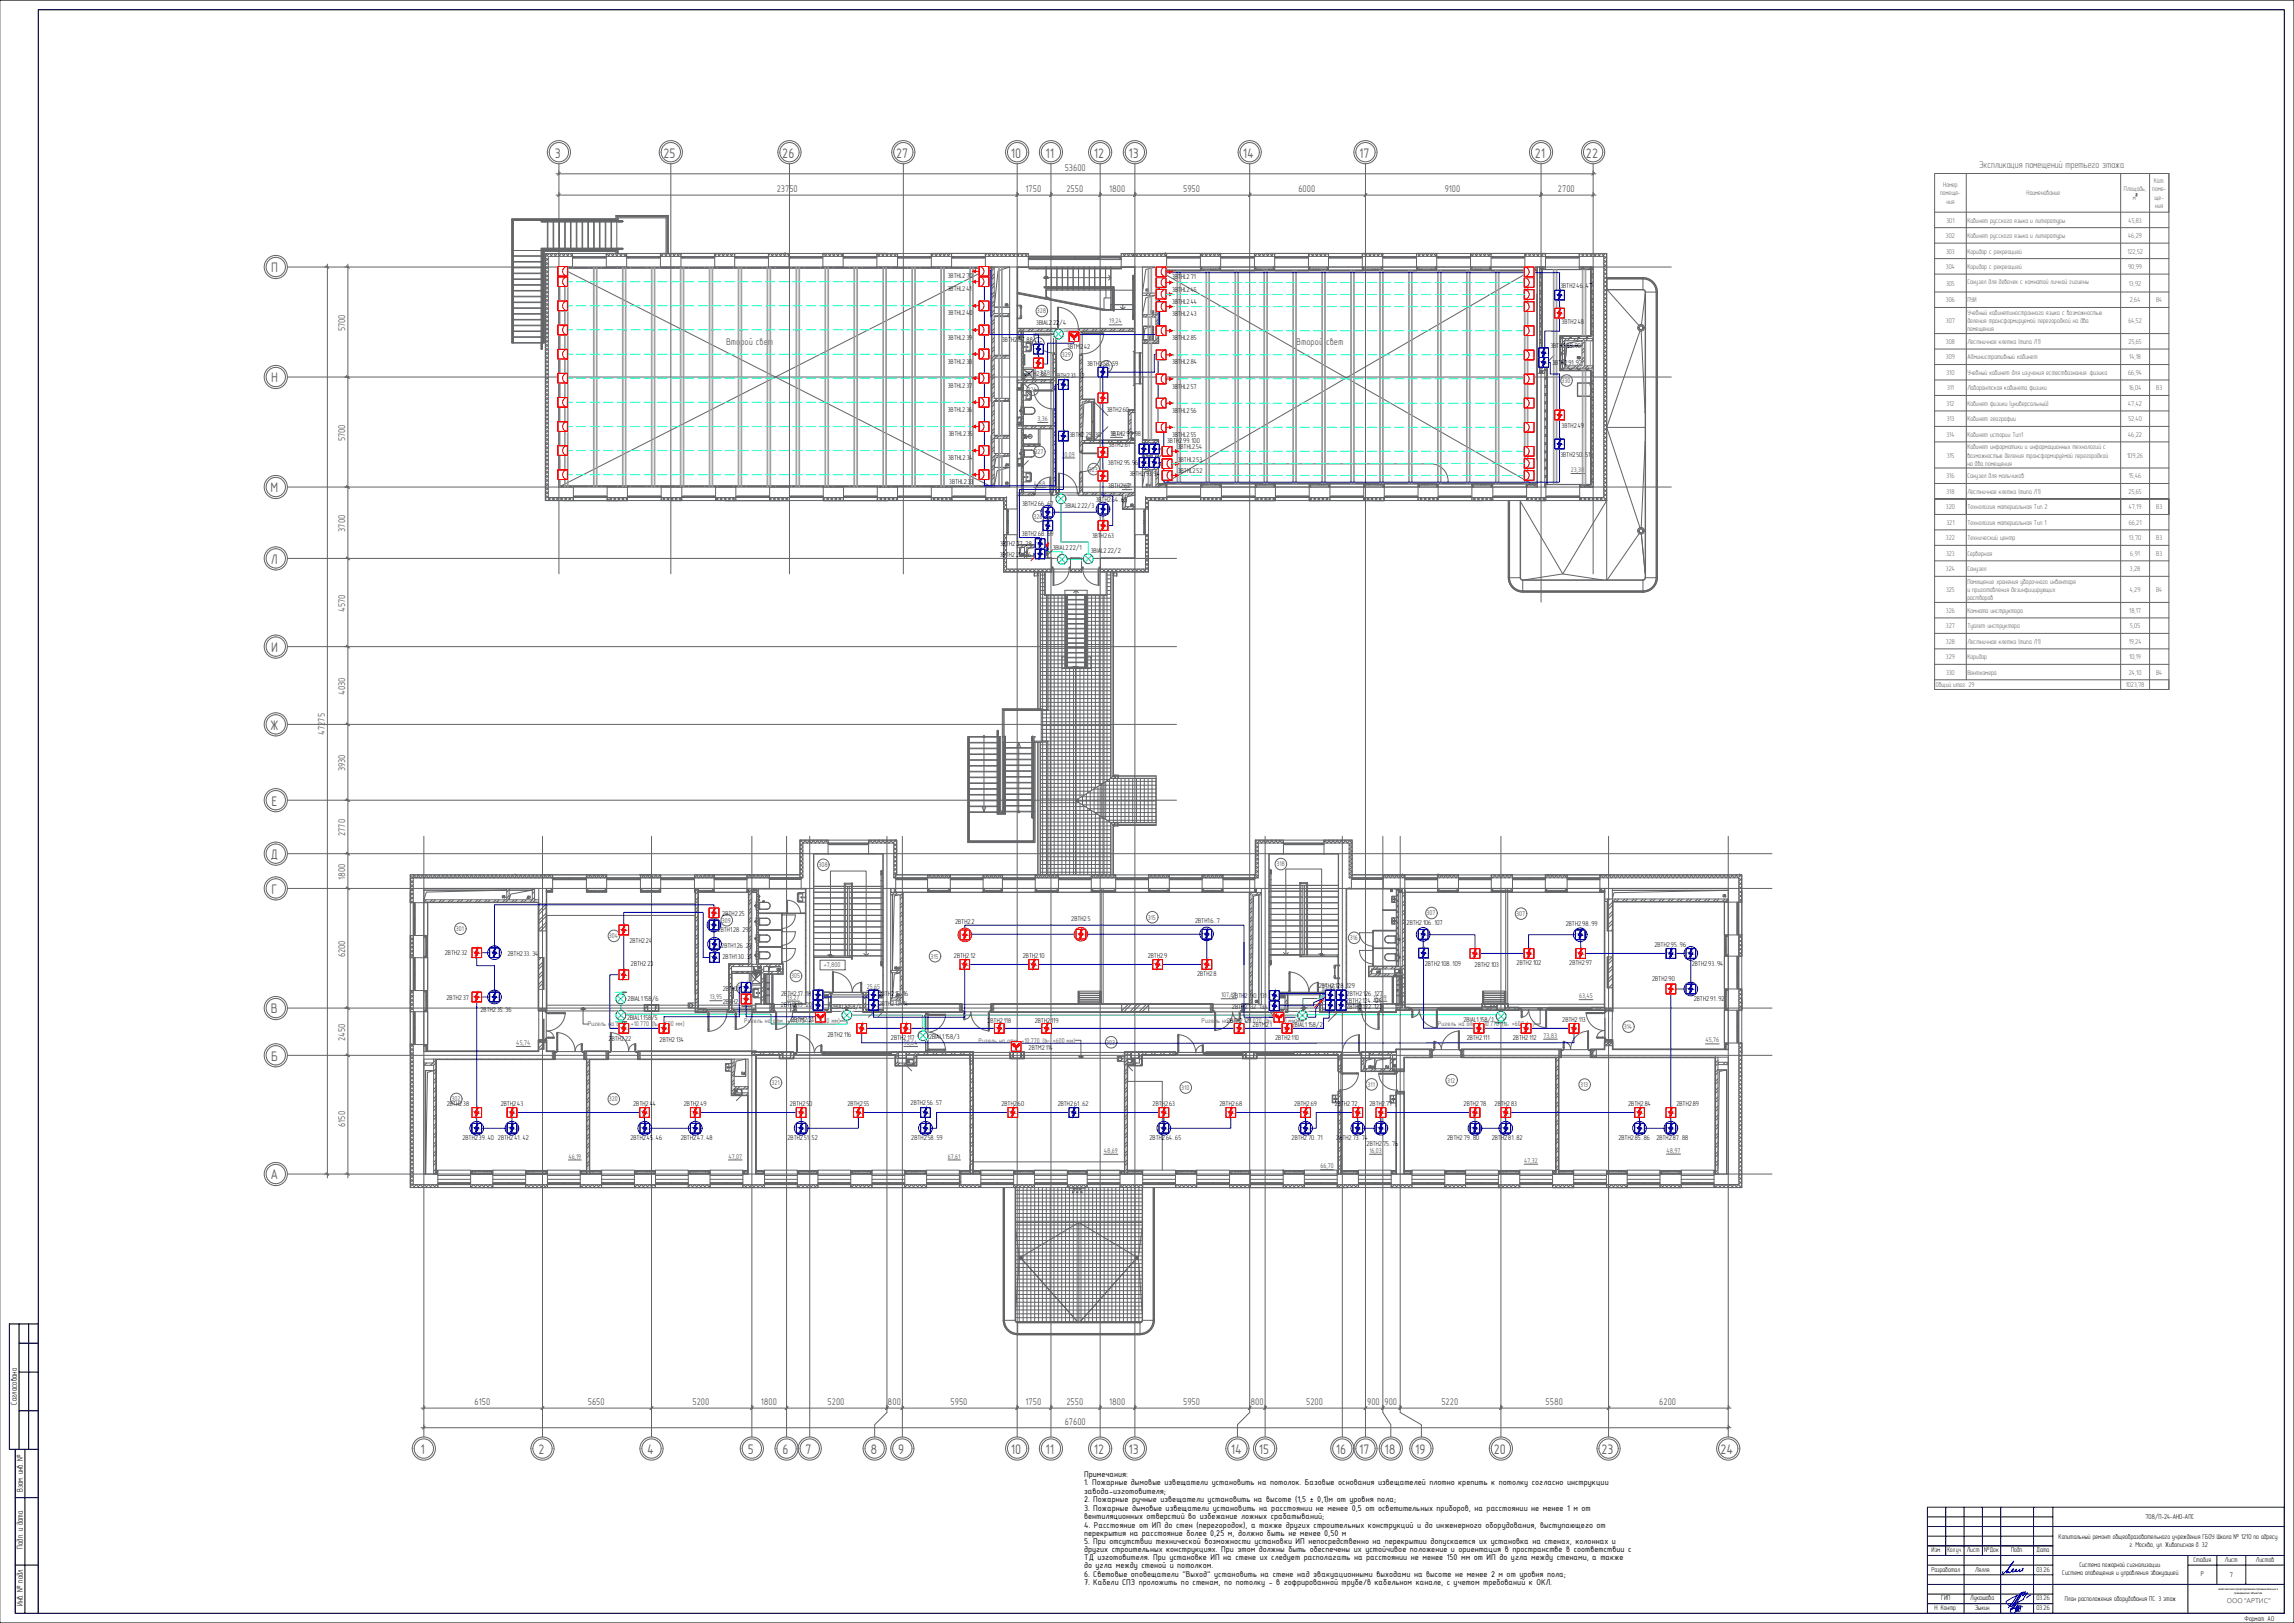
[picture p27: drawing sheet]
<svg xmlns="http://www.w3.org/2000/svg" width="1189mm" height="841mm" viewBox="0 0 1189 841" stroke-linecap="round" stroke-linejoin="round" font-family="sans-serif">
<defs><g id="words">
<g font-size="7.2" fill="#636466">
<text x="288" y="82">3</text>
<text x="344" y="82">25</text>
<text x="405" y="82">26</text>
<text x="464" y="82">27</text>
<text x="524" y="82">10</text>
<text x="542" y="82">11</text>
<text x="567" y="82">12</text>
<text x="585" y="82">13</text>
<text x="644" y="82">14</text>
<text x="704" y="82">17</text>
<text x="795" y="82">21</text>
<text x="822" y="82">22</text>
<text x="140" y="141">П</text>
<text x="140" y="198">Н</text>
<text x="140" y="255">М</text>
<text x="140" y="292">Л</text>
<text x="140" y="338">И</text>
<text x="140" y="378">Ж</text>
<text x="141" y="417">Е</text>
<text x="140" y="445">Д</text>
<text x="141" y="463">Г</text>
<text x="140" y="525">В</text>
<text x="140" y="550">Б</text>
<text x="140" y="611">А</text>
<text x="218" y="754">1</text>
<text x="279" y="754">2</text>
<text x="335" y="754">4</text>
<text x="388" y="754">5</text>
<text x="406" y="754">6</text>
<text x="418" y="754">7</text>
<text x="451" y="754">8</text>
<text x="466" y="754">9</text>
<text x="524" y="754">10</text>
<text x="542" y="754">11</text>
<text x="567" y="754">12</text>
<text x="585" y="754">13</text>
<text x="638" y="754">14</text>
<text x="652" y="754">15</text>
<text x="692" y="754">16</text>
<text x="704" y="754">17</text>
<text x="718" y="754">18</text>
<text x="733" y="754">19</text>
<text x="774" y="754">20</text>
<text x="830" y="754">23</text>
<text x="892" y="754">24</text>
</g>
<g font-size="5.1" fill="#636466">
<text x="552" y="89">53600</text>
<text x="1026" y="87">Экспликация помещений третьего этажа</text>
<text x="403" y="100">23750</text>
<text x="532" y="100">1750</text>
<text x="553" y="100">2550</text>
<text x="575" y="100">1800</text>
<text x="613" y="100">5950</text>
<text x="673" y="100">6000</text>
<text x="749" y="100">9100</text>
<text x="807" y="100">2700</text>
<text x="179" y="172" transform="rotate(-90 179 172)">5700</text>
<text x="376" y="179">Второй свет</text>
<text x="672" y="179">Второй</text>
<text x="687" y="179">свет</text>
<text x="179" y="229" transform="rotate(-90 179 229)">5700</text>
<text x="179" y="276" transform="rotate(-90 179 276)">3700</text>
<text x="179" y="317" transform="rotate(-90 179 317)">4570</text>
<text x="179" y="360" transform="rotate(-90 179 360)">4030</text>
<text x="168" y="381" transform="rotate(-90 168 381)">47275</text>
<text x="179" y="400" transform="rotate(-90 179 400)">3930</text>
<text x="179" y="433" transform="rotate(-90 179 433)">2770</text>
<text x="179" y="456" transform="rotate(-90 179 456)">1800</text>
<text x="179" y="496" transform="rotate(-90 179 496)">6200</text>
<text x="179" y="540" transform="rotate(-90 179 540)">2450</text>
<text x="179" y="584" transform="rotate(-90 179 584)">6150</text>
<text x="246" y="728">6150</text>
<text x="305" y="728">5650</text>
<text x="359" y="728">5200</text>
<text x="394" y="728">1800</text>
<text x="429" y="728">5200</text>
<text x="460" y="728">800</text>
<text x="493" y="728">5950</text>
<text x="532" y="728">1750</text>
<text x="553" y="728">2550</text>
<text x="575" y="728">1800</text>
<text x="613" y="728">5950</text>
<text x="648" y="728">800</text>
<text x="677" y="728">5200</text>
<text x="709" y="728">900</text>
<text x="718" y="728">900</text>
<text x="747" y="728">5220</text>
<text x="801" y="728">5580</text>
<text x="860" y="728">6200</text>
<text x="552" y="738">67600</text>
</g>
<g font-size="4.7">
<text x="562" y="765">Примечания:</text>
<text x="562" y="770">1. Пожарные дымовые извещатели установить на потолок. Базовые основания извещателей плотно крепить к потолку согласно инструкции</text>
<text x="562" y="774">завода-изготовителя;</text>
<text x="562" y="779">2. Пожарные ручные извещатели установить на высоте (1,5 ± 0,1)м от уровня пола;</text>
<text x="562" y="783">3. Пожарные дымовые извещатели установить на расстоянии не менее 0,5 от осветительных приборов, на расстоянии не менее 1 м от</text>
<text x="562" y="787">вентиляционных отверстий во избежание ложных срабатываний;</text>
<text x="562" y="792">4. Расстояние от ИП до стен (перегородок), а также других строительных конструкций и до инженерного оборудования, выступающего от</text>
<text x="562" y="796">перекрытия на расстояние более 0,25 м, должно быть не менее 0,50 м</text>
<text x="562" y="800">5. При отсутствии технической возможности установки ИП непосредственно на перекрытии допускается их установка на стенах, колоннах и</text>
<text x="562" y="804">других строительных конструкциях. При этом должны быть обеспечены их устойчивое положение и ориентация в пространстве в соответствии с</text>
<text x="562" y="809">ТД изготовителя. При установке ИП на стене их следует располагать на расстоянии не менее 150 мм от ИП до угла между стенами, а также</text>
<text x="562" y="813">до угла между стеной и потолком.</text>
<text x="562" y="817">6. Световые оповещатели &quot;Выход&quot; установить на стене над эвакуационными выходами на высоте не менее 2 м от уровня пола;</text>
<text x="562" y="821">7. Кабели СПЗ проложить по стенам, по потолку - в гофрированной трубе/в кабельном канале, с учетом требований к ОКЛ.</text>
</g>
<g font-size="4.4">
<text x="9" y="728" transform="rotate(-90 9 728)">Согласовано</text>
<text x="12" y="773" transform="rotate(-90 12 773)">Взам. инв. №</text>
<text x="12" y="802" transform="rotate(-90 12 802)">Подп. и дата</text>
<text x="12" y="832" transform="rotate(-90 12 832)">Инв. № подл.</text>
</g>
<text font-size="3.8" x="1154" y="831">ООО &quot;АРТИС&quot;</text>
<g font-size="3.7" fill="#636466">
<text x="1116" y="95">Кат.</text>
<text x="1005" y="101">помеще-</text>
<text x="1007" y="97">Номер</text>
<text x="1050" y="101">Наименование</text>
<text x="1101" y="99">Площадь,</text>
<text x="1115" y="99">поме-</text>
<text x="1009" y="106">ния</text>
<text x="1105" y="103">м</text>
<text x="1117" y="103">ще-</text>
<text x="1117" y="108">ния</text>
<text x="1009" y="115">301</text>
<text x="1020" y="115">Кабинет русского языка и литературы</text>
<text x="1103" y="115">45,83</text>
<text x="1008" y="123">302</text>
<text x="1020" y="123">Кабинет русского языка и литературы</text>
<text x="1103" y="123">46,29</text>
<text x="1009" y="131">303</text>
<text x="1020" y="131">Коридор с рекреацией</text>
<text x="1103" y="131">122,52</text>
<text x="1008" y="139">304</text>
<text x="1020" y="139">Коридор с рекреацией</text>
<text x="1103" y="139">90,99</text>
<text x="1009" y="148">305</text>
<text x="1020" y="147">Санузел для девочек с комнатой личной гигиены</text>
<text x="1103" y="148">13,92</text>
<text x="1008" y="157">306</text>
<text x="1020" y="157">ПУИ</text>
<text x="1104" y="157">2,64</text>
<text x="1117" y="157">В4</text>
<text x="1008" y="167">307</text>
<text x="1020" y="163">Учебный кабинетиностранного языка с возможностью</text>
<text x="1020" y="167">деления трансформируемой перегородкой на два</text>
<text x="1103" y="167">64,52</text>
<text x="1020" y="172">помещения</text>
<text x="1008" y="178">308</text>
<text x="1020" y="178">Лестничная клетка (типа Л1)</text>
<text x="1103" y="178">25,65</text>
<text x="1008" y="186">309</text>
<text x="1020" y="186">Административный кабинет</text>
<text x="1103" y="186">14,18</text>
<text x="1009" y="194">310</text>
<text x="1020" y="194">Учебный кабинет для изучения естествознания: физика</text>
<text x="1103" y="194">66,94</text>
<text x="1009" y="202">311</text>
<text x="1020" y="202">Лаборантская кабинета физики</text>
<text x="1103" y="202">16,04</text>
<text x="1117" y="202">В3</text>
<text x="1009" y="210">312</text>
<text x="1020" y="210">Кабинет физики (универсальный)</text>
<text x="1103" y="210">47,42</text>
<text x="1009" y="218">313</text>
<text x="1020" y="218">Кабинет географии</text>
<text x="1103" y="218">52,40</text>
<text x="1009" y="226">314</text>
<text x="1020" y="226">Кабинет истории Тип1</text>
<text x="1103" y="226">46,22</text>
<text x="1020" y="233">Кабинет информатики и информационных технологий с</text>
<text x="1009" y="237">315</text>
<text x="1020" y="237">возможностью деления трансформируемой перегородкой</text>
<text x="1102" y="237">109,26</text>
<text x="1020" y="241">на два помещения</text>
<text x="1009" y="248">316</text>
<text x="1020" y="248">Санузел для мальчиков</text>
<text x="1103" y="248">15,46</text>
<text x="1009" y="256">318</text>
<text x="1020" y="256">Лестничная клетка (типа Л1)</text>
<text x="1103" y="256">25,65</text>
<text x="1008" y="264">320</text>
<text x="1020" y="264">Технология материальная Тип 2</text>
<text x="1103" y="264">47,19</text>
<text x="1117" y="264">В3</text>
<text x="1009" y="272">321</text>
<text x="1020" y="272">Технология материальная Тип 1</text>
<text x="1103" y="272">66,21</text>
<text x="1008" y="280">322</text>
<text x="1020" y="280">Технический центр</text>
<text x="1103" y="280">13,70</text>
<text x="1117" y="280">В3</text>
<text x="1009" y="288">323</text>
<text x="1020" y="288">Серверная</text>
<text x="1104" y="288">6,91</text>
<text x="1117" y="288">В3</text>
<text x="1008" y="296">324</text>
<text x="1020" y="296">Санузел</text>
<text x="1104" y="296">3,28</text>
<text x="1020" y="303">Помещение хранения уборочного инвентаря</text>
<text x="1009" y="307">325</text>
<text x="1020" y="307">и приготовления дезинфицирующих</text>
<text x="1020" y="311">растворов</text>
<text x="1104" y="307">4,29</text>
<text x="1117" y="307">В4</text>
<text x="1008" y="318">326</text>
<text x="1020" y="318">Комната инструктора</text>
<text x="1103" y="318">18,17</text>
<text x="1008" y="326">327</text>
<text x="1020" y="326">Туалет инструктора</text>
<text x="1104" y="326">5,05</text>
<text x="1008" y="334">328</text>
<text x="1020" y="334">Лестничная клетка (типа Л1)</text>
<text x="1103" y="334">19,24</text>
<text x="1008" y="342">329</text>
<text x="1020" y="342">Коридор</text>
<text x="1103" y="342">10,19</text>
<text x="1009" y="350">330</text>
<text x="1020" y="350">Венткамера</text>
<text x="1103" y="350">24,10</text>
<text x="1117" y="350">В4</text>
<text x="1003" y="356">Общий итог: 29</text>
<text x="1102" y="356">1023,78</text>
</g>
<g font-size="3.7">
<text x="491" y="144">3BТHL2.70</text>
<text x="607" y="144">3BТHL2.71</text>
<text x="809" y="149">3BTH2.46...47</text>
<text x="491" y="151">3BТHL2.41</text>
<text x="607" y="151">3BТHL2.45</text>
<text x="607" y="157">3BТHL2.44</text>
<text x="491" y="163">3BТHL2.40</text>
<text x="607" y="164">3BТHL2.43</text>
<text x="809" y="168">3BТН2.48</text>
<text x="537" y="169">3BIAL2.22/4</text>
<text x="491" y="176">3BТHL2.39</text>
<text x="519" y="177">3BTH2.87..88</text>
<text x="607" y="176">3BТHL2.85</text>
<text x="553" y="181">3BТМ2.42</text>
<text x="804" y="180">3BTH2.89..90</text>
<text x="491" y="188">3BТHL2.38</text>
<text x="563" y="189">3BTH2.58...59</text>
<text x="607" y="189">3BТHL2.84</text>
<text x="805" y="189">3BTH2.91..92</text>
<text x="531" y="195">3BТН2.86</text>
<text x="547" y="196">3BTH2.31...32</text>
<text x="491" y="201">3BТHL2.37</text>
<text x="607" y="201">3BТHL2.57</text>
<text x="491" y="213">3BТHL2.36</text>
<text x="574" y="213">3BТН2.60</text>
<text x="607" y="214">3BТHL2.56</text>
<text x="492" y="226">3BТHL2.35</text>
<text x="554" y="227">3BTH2.29...30</text>
<text x="575" y="226">3BTH2.97..98</text>
<text x="607" y="226">3BТHL2.55</text>
<text x="809" y="222">3BТН2.49</text>
<text x="575" y="232">3BТН2.61</text>
<text x="605" y="229">3BTH2.99..100</text>
<text x="610" y="233">3BТHL2.54</text>
<text x="491" y="238">3BТHL2.34</text>
<text x="611" y="239">3BТHL2.53</text>
<text x="809" y="237">3BTH2.50...51</text>
<text x="574" y="241">3BTH2.95..96</text>
<text x="611" y="245">3BТHL2.52</text>
<text x="492" y="251">3BТHL2.33</text>
<text x="585" y="246">3BTH2.93..94</text>
<text x="574" y="253">3BТН2.62</text>
<text x="530" y="262">3BTН2.66...67</text>
<text x="552" y="263">3BIAL2.22/3</text>
<text x="568" y="260">3BTН2.64...65</text>
<text x="530" y="278">3BTH2.68...69</text>
<text x="566" y="279">3BТН2.63</text>
<text x="518" y="283">3BTH2.27...28</text>
<text x="546" y="285">3BIAL2.22/1</text>
<text x="565" y="286">3BIAL2.22/2</text>
<text x="518" y="288">3BTH2.25...26</text>
<text x="374" y="475">2ВТН2.25</text>
<text x="495" y="479">2ВТН2.2</text>
<text x="555" y="477">2ВТН2.5</text>
<text x="619" y="478">2BTH1.6...7</text>
<text x="729" y="479">2BTН2.106...107</text>
<text x="811" y="480">2BTН2.98...99</text>
<text x="372" y="483">2BTН1.28...29</text>
<text x="326" y="489">2ВТН2.24</text>
<text x="374" y="491">2BTН1.26...27</text>
<text x="857" y="491">2BTН2.95...96</text>
<text x="231" y="495">2ВТН2.32</text>
<text x="263" y="496">2BTН2.33...34</text>
<text x="374" y="497">2BTН1.30...31</text>
<text x="494" y="496">2ВТН2.12</text>
<text x="530" y="496">2ВТН2.10</text>
<text x="595" y="496">2ВТН2.9</text>
<text x="327" y="501">2ВТН2.23</text>
<text x="738" y="501">2BTН2.108...109</text>
<text x="764" y="501">2BTН2.103</text>
<text x="786" y="500">2BTН2.102</text>
<text x="813" y="500">2BTН2.97</text>
<text x="877" y="500">2BTН2.93...94</text>
<text x="620" y="506">2ВТН2.8</text>
<text x="856" y="509">2BTН2.90</text>
<text x="375" y="514">2BTН2.306</text>
<text x="683" y="512">2BTН2.128...129</text>
<text x="231" y="518">2BTН2.37</text>
<text x="325" y="519">2BIAL1.158/6</text>
<text x="375" y="520">2BTН2.</text>
<text x="405" y="522">2BTН2.19...20</text>
<text x="405" y="516">2BTН2.17...18</text>
<text x="455" y="521">2BTН2.13...14</text>
<text x="455" y="516">2BTН2.15...16</text>
<text x="639" y="517">2BTН2.130...131</text>
<text x="698" y="520">2BTН2.124...125</text>
<text x="698" y="516">2BTН2.126...127</text>
<text x="878" y="519">2BTН2.91...92</text>
<text x="249" y="524">2BTН2.35...36</text>
<text x="431" y="523">2BIAL1.158/4</text>
<text x="638" y="523">2BTН2.132...133</text>
<text x="698" y="523">2BTН2.122...123</text>
<text x="325" y="529">2BIAL1.158/5</text>
<text x="410" y="530">2BTM2.21 =300 мм)</text>
<text x="512" y="530">2BTН2.118</text>
<text x="536" y="530">2BTН2.119</text>
<text x="649" y="532">2ВТМ2.1</text>
<text x="669" y="532">2BIAL1.158/2</text>
<text x="758" y="530">2BIAL1.158/1</text>
<text x="810" y="530">2BTН2.113</text>
<text x="315" y="540">2ВТН2.22</text>
<text x="429" y="537">2BTН2.116</text>
<text x="462" y="539">2BTН2.117</text>
<text x="481" y="539">2BIAL1.158/3</text>
<text x="661" y="539">2BTН2.110</text>
<text x="760" y="539">2BTН2.111</text>
<text x="784" y="539">2BTН2.112</text>
<text x="342" y="540">2ВТН2.134</text>
<text x="533" y="544">2ВТМ2.114</text>
<text x="232" y="573">2BTН2.38</text>
<text x="260" y="573">2BTН2.43</text>
<text x="328" y="573">2BTН2.44</text>
<text x="354" y="573">2BTН2.49</text>
<text x="409" y="573">2BTН2.50</text>
<text x="439" y="573">2BTН2.55</text>
<text x="472" y="572">2BTН2.56...57</text>
<text x="519" y="573">2BTН2.60</text>
<text x="548" y="573">2BTН2.61...62</text>
<text x="597" y="573">2BTН2.63</text>
<text x="632" y="573">2BTН2.68</text>
<text x="671" y="573">2BTН2.69</text>
<text x="692" y="573">2BTН2.72</text>
<text x="710" y="573">2BTН2.77</text>
<text x="759" y="573">2BTН2.78</text>
<text x="775" y="573">2BTН2.83</text>
<text x="844" y="573">2BTН2.84</text>
<text x="869" y="573">2BTН2.89</text>
<text x="240" y="591">2BTН2.39...40</text>
<text x="258" y="591">2BTН2.41...42</text>
<text x="327" y="591">2BTН2.45...46</text>
<text x="353" y="591">2BTН2.47...48</text>
<text x="408" y="591">2BTН2.51...52</text>
<text x="472" y="591">2BTН2.58...59</text>
<text x="596" y="591">2BTН2.64...65</text>
<text x="669" y="591">2BTН2.70...71</text>
<text x="693" y="591">2BTН2.73...74</text>
<text x="708" y="594">2BTН2.75...76</text>
<text x="750" y="591">2BTН2.79...80</text>
<text x="773" y="591">2BTН2.81...82</text>
<text x="839" y="591">2BTН2.85...86</text>
<text x="858" y="591">2BTН2.87...88</text>
<text x="1112" y="787">708/П-24-АНО-АПС</text>
<text x="1067" y="798">Капитальный ремонт общеобразовательного учреждения ГБОУ Школа № 1210 по адресу:</text>
<text x="1104" y="802">г. Москва, ул. Живописная д. 32</text>
<text x="1001" y="804">Изм.</text>
<text x="1009" y="804">Кол.уч.</text>
<text x="1019" y="804">Лист</text>
<text x="1028" y="804">№Док</text>
<text x="1042" y="804">Подп.</text>
<text x="1055" y="804">Дата</text>
<text x="1137" y="809">Стадия</text>
<text x="1153" y="809">Лист</text>
<text x="1169" y="809">Листов</text>
<text x="1001" y="814">Разработал</text>
<text x="1024" y="814">Лялля</text>
<text x="1055" y="814">03.26</text>
<text x="1078" y="812">Система пожарной сигнализации.</text>
<text x="1069" y="816">Система оповещения и управления эвакуацией</text>
<text x="1141" y="817">Р</text>
<text x="1156" y="817">7</text>
<text x="1006" y="829">ГИП</text>
<text x="1021" y="829">Лукашова</text>
<text x="1055" y="829">03.26</text>
<text x="1070" y="830">План расположения оборудования ПС. 3 этаж</text>
<text x="1003" y="835">Н. Контр.</text>
<text x="1024" y="834">Зыкин</text>
<text x="1055" y="834">03.26</text>
<text x="1163" y="840">Формат A0</text>
</g>
<g font-size="3.6" fill="#636466">
<text x="537" y="162">328</text>
<text x="575" y="168">19,24</text>
<text x="536" y="179">325</text>
<text x="550" y="185">329</text>
<text x="571" y="191">322</text>
<text x="539" y="194">3,78</text>
<text x="533" y="203">324</text>
<text x="809" y="198">330</text>
<text x="538" y="218">3,36</text>
<text x="575" y="226">13,41</text>
<text x="536" y="235">327</text>
<text x="551" y="237">10,09</text>
<text x="564" y="244">323</text>
<text x="814" y="245">23,38</text>
<text x="536" y="252">4,88</text>
<text x="582" y="253">6,91</text>
<text x="536" y="269">326</text>
<text x="424" y="449">308</text>
<text x="661" y="449">318</text>
<text x="374" y="478">309</text>
<text x="595" y="477">315</text>
<text x="739" y="474">307</text>
<text x="786" y="475">307</text>
<text x="236" y="482">301</text>
<text x="315" y="486">304</text>
<text x="699" y="487">316</text>
<text x="482" y="497">315</text>
<text x="427" y="501">+7,800</text>
<text x="410" y="507">305</text>
<text x="449" y="513">25,65</text>
<text x="685" y="512">25,65</text>
<text x="368" y="518">13,95</text>
<text x="384" y="521">2,66</text>
<text x="408" y="518">13,27</text>
<text x="633" y="517">107,67</text>
<text x="712" y="518">14,89</text>
<text x="818" y="517">63,45</text>
<text x="305" y="532">Ригель на отм. +10.770 (h</text>
<text x="343" y="532">=600 мм)</text>
<text x="386" y="530">Ригель на</text>
<text x="400" y="530">отм. +11.070 (h</text>
<text x="623" y="530">Ригель на2BTН2.121</text>
<text x="637" y="530">отм. +11.070 (h</text>
<text x="661" y="530">=300 мм)</text>
<text x="745" y="532">Ригель на отм. +10.770 (h</text>
<text x="784" y="532">=600 мм</text>
<text x="794" y="532">)</text>
<text x="842" y="533">314</text>
<text x="800" y="538">73,83</text>
<text x="268" y="542">45,74</text>
<text x="468" y="542">90,64</text>
<text x="507" y="540">Ригель на отм</text>
<text x="527" y="540">. +10.770 (h</text>
<text x="546" y="540">=600 мм)</text>
<text x="573" y="541">303</text>
<text x="884" y="540">45,76</text>
<text x="400" y="562">321</text>
<text x="709" y="563">311</text>
<text x="750" y="561">312</text>
<text x="819" y="563">313</text>
<text x="612" y="565">310</text>
<text x="234" y="571">302</text>
<text x="316" y="571">320</text>
<text x="572" y="597">48,69</text>
<text x="710" y="597">16,03</text>
<text x="864" y="597">48,97</text>
<text x="295" y="600">46,19</text>
<text x="377" y="600">47,07</text>
<text x="491" y="600">67,61</text>
<text x="684" y="605">66,70</text>
<text x="790" y="603">47,32</text>
</g>
<g font-size="2" fill="#636466">
<text x="339" y="531">риг</text>
<text x="343" y="531">.</text>
<text x="420" y="530">риг .</text>
<text x="657" y="530">риг .</text>
<text x="780" y="531">риг .</text>
<text x="542" y="540">риг</text>
<text x="545" y="540">.</text>
</g>
<g font-size="1.4">
<text x="1150" y="824">комплексное проектирование промышленных и</text>
<text x="1158" y="826">гражданских объектов</text>
</g>
</g></defs>
<g fill="none" stroke="#636466" stroke-width=".52">
<path d="M1019 90v169M1099 90v169M1114 90v169M1003 118h121M1003 110h121M290 138l224 114M514 138l-224 114M523 138l-6 2-2 19h8M797 138l-197 114M1003 134h121M1003 126h121M521 158h1l-1 1z"/>
<path d="M522 158v1v-2v1M600 140l197 112M1003 159h121M1003 151h121M1003 142h121M528 174v1zM528 172h1v4h-2zM528 175h1M529 175h.1M529 174v1M529 174h-1v1h1M529 174h.1"/>
<path d="M811 179h9l-8 1-1 10zM811 177v13M820 177l-8 1-1 12M1003 173h121M817 185h1v1zM818 185h1M819 185v1M819 185h.1M819 185h-1v1h1M819 186h.1M1003 197h121M1003 189h121"/>
<path d="M1003 181h121M527 216h2v4h-2l1-3 1-1M528 219v1zM528 219h1M529 219v1M529 219h.1M529 219h-1v1h1M529 220h.1M1003 213h121M1003 205h121M561 228l1-19 4-1v20M563 227h.1"/>
<path d="M563 227v1M564 227v1zM565 228v-1h1v1M592 237l1-7 4-1v8M594 236h1v1h-1M594 237h1M595 236h1l-1 1zM596 237v-1v1l1-1v1M1003 229h121M1003 221h121M588 257h-4l-1 6M592 242l1-3h4v3"/>
<path d="M592 252l1-8 4-1v9M594 242h.1M594 241h.1M594 241h1M594 241v1M595 241h1l-1 1zM596 242v-1h1v1M1003 259v8h121v-8v98h-121zM1003 259h121zM1003 251h121M1003 243h121M1003 259v-169h121v169"/>
<path d="M586 261v1zM587 262h.1M587 261v1M587 261h.1M1003 275h121M1019 267v-8v93M1099 267v-8v98M1114 267v-8v98M528 284v4h3M529 287h1v1zM530 287h.1M530 287l1 1"/>
<path d="M531 287h-1v1h1M531 287h.1M531 287h-1M531 288h.1M531 284h-2l-1 4M536 287v1zM536 287h1M537 287v1M537 287h.1M537 287h-1v1h1M537 288h.1M538 284h-5l-1 4h6"/>
<path d="M1003 299h121M1003 291h121M1003 283h121M1003 312h121M1003 336h121M1003 328h121M1003 320h121M552 340h-2v6h15v-6h-2M1003 352h121v5M1003 344h121M283 521h109M283 524h109"/>
<path d="M422 521h36M422 524h36M658 521h36M658 524h36M723 520h109M723 523h109M392 548h332M392 545h332"/>
</g>
<path d="M1124 90v20" fill="none" stroke="#636466" stroke-width=".52"/>
<path d="M1107 101h1l-1 1h1" fill="none" stroke="#636466" stroke-width=".52"/>
<g fill="none" stroke="#636466" stroke-width=".52">
<path d="M283 131h250v7h-6v20M283 131v128h237v37h26M283 140h.1M283 138h.1M283 134h.1M283 140l1 1M283 138l1 1M283 136l1 1M283 134l1 1M283 131l1 2M284 133v125h13M284 134l-1 1"/>
<path d="M284 136l-1 2M284 138l-1 2M285 131l-2 2M285 131l1 2M287 131l-2 2M287 131l1 2M287 131h.1M289 131l-2 2M289 131l2 2M290 131h.1M291 131l-2 2M291 131l2 2"/>
<path d="M293 131l-1 2M293 131l2 2M294 131h.1M295 131l-1 2M295 131l2 2h-13M297 132l-1 1M297 131v7M314 131v7h11v-7l-2 2M314 133h11M314 131h.1M314 131l2 2M316 131l-1 2"/>
<path d="M317 131l1 2M318 131l-1 2M319 131l1 2M321 131l-2 2M321 131l1 2M323 131l-2 2M323 131l1 2M325 132h.1M342 131v7h11v-7M342 133h11M342 131l2 2M344 131h.1"/>
<path d="M344 131l-2 2M344 131l2 2M346 131l-1 2M346 131l2 2M348 131h.1M348 131l-1 2M348 131l2 2M350 131l-1 2M351 131l1 2M352 131l-1 2M353 131v1M370 131v7h11v-7"/>
<path d="M370 133h11M370 132l1 1M372 131l-2 2M372 131l1 2M374 131l-2 2M374 131l1 2M376 131l-2 2M376 131l2 2M378 131l-2 2M378 131l2 2M380 131l-1 2M380 131l1 1"/>
<path d="M398 131v7h11v-7M398 133h11M398 132l1 1M399 131l-1 1M399 131l2 2M401 131h.1M401 131l-1 2M401 131l2 2M403 131l-1 2M404 131l1 2M405 131l-1 2M406 131l1 2"/>
<path d="M407 131h.1M408 131l-2 2M408 131l1 2M409 132l-1 1M426 131v7h11v-7M426 133h11M427 131l-1 1M427 131l1 2M429 131l-2 2M429 131l2 2M431 131l-2 2M431 131l2 2"/>
<path d="M433 131l-1 2M433 131l2 2M434 131h.1M435 131l-1 2M435 131l2 2M437 132l-1 1M454 133h11M456 131l-1 2M457 131l1 2M459 131l-2 2M459 131l1 2M461 131l-2 2"/>
<path d="M461 131l1 2M463 131l-2 2M463 131l1 2M465 131l-2 2M465 131v7h-11v-7l2 2M483 131v7h10v-7M483 133h10M483 132l1 1M484 131l-1 2M484 131l2 2M486 131l-1 2M486 131l2 2"/>
<path d="M487 131h.1M488 131h.1M488 131l-1 2M488 131l2 2M490 131l-1 2M491 131l1 2M492 131l-1 2M493 131v1M511 131v7h3M511 133h94M511 132h.1M511 132v1"/>
<path d="M512 131l-1 1M512 131l1 2M514 131l-2 2M514 131l1 2M515 138h8v25M516 131l-2 2M516 131l1 2M516 131h.1M518 131l-2 2M518 131l2 2M519 131h.1M520 131l-1 2"/>
<path d="M520 131l2 2M522 131l-1 2M522 131l2 2M524 131l-1 2M524 131l2 2M525 131h.1M526 131l-1 2M527 131l1 2M528 132h.1M528 132l-1 1M529 131l-1 1M529 131l1 2"/>
<path d="M531 131l-2 2M531 131l1 2M533 131h.1M533 131l-2 2M581 133h.1M582 131l-1 1M582 131l1 2M584 131l-2 2M584 131l1 2M586 131l-2 2M586 131l1 2M588 132h.1"/>
<path d="M588 131l-2 2M588 131l2 2M588 138h.1M588 138h-7v-7h252v128h-238M590 131l-1 2M590 131l2 2M591 133l1-2 2 2M594 131l-1 2M594 131l2 2M596 131l-1 2M597 131l1 2M599 131l-2 2"/>
<path d="M599 131l1 2M599 138h-7v14M600 138h4M601 131l-2 2M601 131l1 2M603 131l-2 2M603 131l1 2M604 131h.1M605 132l-2 1M605 131v7h17v-7l2 2M622 133h11M622 132h.1"/>
<path d="M623 138h9M624 131l-2 2M624 131h.1M624 131l2 2M626 131l-1 2M626 131l2 2M628 131l-1 2M628 131l2 2M630 131l-1 2M631 131l1 2M631 131h.1M632 131l-1 2"/>
<path d="M633 131v7h17v-7M650 132l1 1M651 138h9M652 131l-2 2h11M652 131l1 2M652 131h.1M654 131l-2 2M654 131l1 2M655 131h.1M656 131l-2 2M656 131l1 2M658 131l-2 2"/>
<path d="M658 131l2 2M659 131h.1M660 131l-1 2M660 131l1 1M661 131v7h17v-7M678 133h11M678 132l1 1M679 138h9M679 131l-1 1M679 131l2 2M681 131l-1 2M681 131l2 2"/>
<path d="M683 131h.1M683 131l-1 2M684 131l1 2M685 131l-1 2M686 131l1 2M688 131l-2 2M688 131v1M689 131v7h17v-7M689 133h-1M706 133h11M706 133h.1M706 132h.1"/>
<path d="M707 131l-1 1M707 138h9M707 131l1 2M707 131h.1M709 131l-2 2M709 131l2 2M711 131l-2 2M711 131l2 2M712 131h.1M713 131l-1 2M713 131l2 2M715 131l-1 2"/>
<path d="M715 131l2 2M717 131v7h17v-7M717 132l-1 1M734 133h11M734 131v1M734 131l2 2M735 138h9M735 133l1-2 2 2M736 131h.1M739 131l-2 2M739 131l1 2M741 131l-2 2"/>
<path d="M741 131l1 2M743 131l-2 2M743 131l1 2M745 132l-2 1M745 131v7h17v-7M762 133h11M762 131l2 2M763 138h9M764 131l-2 2M764 131l2 2M765 131h.1M766 131l-1 2"/>
<path d="M766 131l2 2M768 131l-1 2M768 131l2 2M770 131l-1 2M771 131l1 2M772 131l-1 2M790 131v7h-17v-7M790 133h11M790 132l1 1M791 131h.1M792 131l-2 2M792 131l1 2"/>
<path d="M794 131l-2 2M794 131l1 2M796 131l-2 2M796 131l2 2M797 138v1M798 131l-2 2M798 131l2 2M799 131h.1M800 131l-1 2M800 131l1 1M801 132h.1M801 131v7h-10"/>
<path d="M801 133h.1M818 131v7h8M818 133h13v125M818 133h1M818 132h.1M819 131h.1M819 131l-1 1M819 131l2 2M821 131l-1 2M821 131l2 2M823 131l-1 2M824 131l1 2"/>
<path d="M825 131l-1 2M826 131l1 2M827 131h.1M828 131l-2 2M828 131l1 2M829 131h.1M830 131l-2 2M830 131l3 3M831 139l2 1M831 137l2 1M831 135l2 1M832 131l-2 2"/>
<path d="M832 131l1 1M833 137l-2 1M833 133l-2 1M833 135l-2 1M833 139l-2 2M833 136h.1M833 134h.1M833 139h.1M833 133h.1M283 148h.1M283 159l1 1M283 157l1 1"/>
<path d="M283 155l1 1M283 153l1 1M283 150l1 2M283 148l1 2M283 146l1 2M283 144l1 2M283 142l1 1M284 140l-1 2M284 142l-1 2M284 145l-1 1M284 147l-1 1M284 149l-1 1"/>
<path d="M284 151l-1 1M284 153l-1 1M284 155l-1 2M284 157l-1 2M284 159l-1 2M527 159v6M592 153v10M797 140h.1M831 158l2 2M831 156l2 1M831 154l2 1M831 152l2 1"/>
<path d="M831 150l2 1M831 147l2 2M831 145l2 2M831 143l2 2M831 141l2 2M833 145l-2 2M833 141l-2 2M833 143l-2 2M833 148l-2 1M833 150l-2 1M833 152l-2 1M833 154l-2 1"/>
<path d="M833 156l-2 2M833 158l-2 2M833 147h.1M833 158h.1M833 145h.1M833 150h.1M833 156h.1M833 144h.1M283 162h.1M283 170h.1M283 178l1 2M283 176l1 1"/>
<path d="M283 174l1 1M283 172l1 1M283 170l1 1M283 167l1 2M283 165l1 2M283 163l1 2M283 161l1 2M284 161l-1 2M284 164l-1 1M284 166l-1 1M284 168l-1 1M284 170l-1 1"/>
<path d="M284 172l-1 2M284 174l-1 2M284 176l-1 2M284 178l-1 2M523 164v20M527 172v25M588 172v27h2M592 164v13M826 177v13M831 179l2 2M831 177l2 2M831 175l2 1"/>
<path d="M831 173l2 1M831 171l2 1M831 169l2 1M831 167l2 1M831 164l2 2M831 162l2 2M831 160l2 2M833 167l-2 1M833 171l-2 1M833 175l-2 2M833 160l-2 2M833 162l-2 2"/>
<path d="M833 165l-2 1M833 169l-2 1M833 173l-2 2M833 177l-2 2M833 179l-2 2M833 169h.1M833 161h.1M833 167h.1M833 172h.1M833 178h.1M833 168h.1M833 177h.1"/>
<path d="M283 184h.1M283 199l1 2M283 197l1 2M283 195l1 2M283 193l1 1M283 191l1 1M283 189l1 1M283 187l1 1M283 184l1 2M283 182l1 2M283 180l1 2M284 191l-1 1"/>
<path d="M284 181l-1 1M284 183l-1 1M284 185l-1 1M284 187l-1 1M284 189l-1 2M284 193l-1 2M284 195l-1 2M284 198l-1 1M284 200l-1 1M523 186v20M527 198v57M588 183h2"/>
<path d="M591 183h1M591 199h1M797 193h2M798 183v5M798 189v2M798 192v1M831 198l2 2M831 196l2 2M831 194l2 2M831 192l2 1M831 190l2 1M831 188l2 1"/>
<path d="M831 186l2 1M831 183l2 2M831 181l2 2M833 188l-2 1M833 190l-2 1M833 194l-2 2M833 198l-2 2M833 181l-2 2M833 184l-2 1M833 186l-2 1M833 192l-2 2M833 196l-2 2"/>
<path d="M833 180h.1M833 192h.1M833 183h.1M833 190h.1M833 195h.1M833 186h.1M833 199h.1M833 191h.1M283 217h.1M283 218l1 2M283 216l1 2M283 214l1 2"/>
<path d="M283 212l1 1M283 210l1 1M283 208l1 1M283 206l1 1M283 204l1 1M283 201l1 2M284 202l-1 1M284 204l-1 1M284 206l-1 2M284 208l-1 2M284 210l-1 2M284 212l-1 2"/>
<path d="M284 215l-1 1M284 217l-1 1M284 219l-1 1M523 208v18M588 214v14M831 220l2 1M831 217l2 2M831 215l2 2M831 213l2 2M831 211l2 2M831 209l2 1M831 207l2 2"/>
<path d="M831 205l2 1M831 203l2 1M831 200l2 2M833 201l-2 1M833 205l-2 1M833 218l-2 1M833 220l-2 1M833 203l-2 1M833 207l-2 1M833 209l-2 2M833 211l-2 2M833 213l-2 2"/>
<path d="M833 215l-2 2M833 203h.1M833 214h.1M833 201h.1M833 206h.1M833 212h.1M833 217h.1M283 229h.1M283 227l1 1M283 240l1 1M283 237l1 2M283 235l1 2"/>
<path d="M283 233l1 2M283 231l1 2M283 229l1 1M283 225l1 1M283 223l1 1M283 220l1 2M284 221l-1 1M284 223l-1 2M284 225l-1 2M284 227l-1 2M284 229l-1 2M284 231l-1 2"/>
<path d="M284 234l-1 1M284 236l-1 1M284 238l-1 1M284 240l-1 1M523 236v16h-8M523 227v8M592 229v8M592 239v3M831 239l2 1M831 237l2 1M831 234l2 2M831 232l2 2"/>
<path d="M831 230l2 2M831 228l2 2M831 226l2 1M831 224l2 1M831 222l2 1M833 230l-2 2M833 235l-2 1M833 224l-2 1M833 228l-2 2M833 222l-2 1M833 226l-2 2M833 232l-2 2"/>
<path d="M833 237l-2 1M833 239l-2 1M833 225h.1M833 236h.1M833 223h.1M833 228h.1M833 234h.1M833 239h.1M833 233h.1M833 221h.1M833 227h.1M283 252h.1"/>
<path d="M283 259h.1M283 257l2 2M283 254l1 2M283 252l1 2M283 250l1 2M283 248l1 2M283 246l1 1M283 244l1 1M283 242l1 1M284 242l-1 2M284 244l-1 2M284 246l-1 2"/>
<path d="M284 248l-1 2M284 251l-1 1M284 253l-1 1M284 255l-1 1M284 257l-1 1M285 258l-1 1M286 258l2 1M287 259h.1M287 258l-1 1M288 258l2 1M290 258l-2 1M290 252h.1"/>
<path d="M290 258l2 1M291 259h.1M292 258l-2 1M292 258l2 1M294 258l-2 1M295 258l1 1M296 258l-2 1M297 258h.1M297 259h.1M297 252v7M315 259v-7h10v7M315 258h10"/>
<path d="M315 259h.1M315 258h.1M316 259h.1M316 258l1 1M317 258l-1 1M318 258l1 1M319 258l-1 1M320 258l2 1M321 258l-1 1M322 258l2 1M324 258l-2 1M324 258l1 1"/>
<path d="M325 258l-1 1M343 258h10M343 259h.1M343 258l2 1M345 258l-2 1M346 258l1 1M347 258l-2 1M348 258l1 1M349 258l-2 1M350 258l1 1M351 258l-1 1M352 258l1 1v-7h-10v7"/>
<path d="M353 258l-1 1M371 258h10M371 258l1 1M372 259h.1M372 258l-1 1v-7h10v7M373 258l2 1M374 258l-1 1M375 258l2 1M377 258l-2 1M377 258l2 1M379 258l-2 1M379 258l2 1"/>
<path d="M381 258l-2 1M399 259v-7h10v7M399 258h10M399 258l1 1M400 258l-1 1M401 258l1 1M402 258l-1 1M403 258l1 1M404 258l-1 1M405 258l1 1M406 258l-1 1M407 258l2 1"/>
<path d="M408 258l-1 1M409 259h.1M409 258h.1M427 259v-7h10v7M427 258h10M427 258l1 1M427 258v1M428 258l2 1M430 258l-2 1M430 258l2 1M432 258l-2 1M432 258l2 1"/>
<path d="M434 258l-2 1M435 258l1 1M436 258l-2 1M437 258h.1M437 259h.1M455 259v-7h10v7M455 258h10M455 259h.1M455 258h.1M456 258l1 1M457 258l-1 1M458 258l1 1"/>
<path d="M459 258l-1 1M460 258l2 1M461 258l-1 1M462 258l2 1M464 258l-2 1M464 258l1 1M465 258l-1 1M483 258h10M483 259h.1M483 258l2 1M485 258l-2 1M486 258l1 1"/>
<path d="M487 258l-2 1M488 258l1 1M489 258l-2 1M490 258l1 1M491 258l-1 1M492 258l1 1v-7h-10v7M493 258l-1 1M493 259h.1M511 258h11M511 258l1 1M513 258l2 1M514 252h-3v7l1-1"/>
<path d="M514 258l-1 1M515 258l2 1M517 258l-2 1M517 258l2 1M519 258l-2 1M519 258l3 2M520 258h2v6M521 258l-2 1M522 258h.1M522 259l-2 2 2 1M527 257v7h-7M588 252v11"/>
<path d="M592 243v9h7M594 258h.1M594 258v6M594 258h11M594 260l1 1M594 258l1 1M595 258l-1 1M595 260l-1 1M595 259v37h-25M596 258l1 1M597 258l-1 1M598 258l1 1"/>
<path d="M599 258l-1 1M600 258l2 1M600 252h4M601 258l-1 1M602 259h.1M602 258l2 1M604 258l-2 1M604 258h1M605 259h-1M605 252h.1M605 252v7M622 258h11"/>
<path d="M622 252v7M622 259h1M623 258h-1M623 252h9M623 258l2 1M625 258l-2 1M626 258l1 1M627 258l-2 1M628 258l1 1M629 258l-2 1M630 258l1 1M630 259h.1"/>
<path d="M631 258l-1 1M632 258l1 1M633 259v-7h18v7M633 258l-1 1M651 258h10M651 258l1 1M651 252h9M652 258l-1 1M653 258l2 1M654 258l-1 1M655 258l2 1M657 258l-2 1"/>
<path d="M657 259h.1M657 258l2 1M659 258l-2 1M659 258l2 1v-7h17v7M661 258l-2 1M678 258h11M679 258l1 1M679 252h10M679 259h.1M680 258l-1 1M681 258l1 1M682 258l-1 1"/>
<path d="M683 258l1 1M684 258l-1 1M685 258l1 1M686 258l-1 1M687 258l2 1M688 258l-1 1M689 259h.1M689 259v-7h18v7M707 258h10M707 259h.1M707 258l1 1M707 258v1"/>
<path d="M708 252h9M708 258l2 1M710 259h.1M710 258l-2 1M710 258l2 1M712 258l-2 1M713 258l1 1M714 258l-2 1M715 258l1 1M716 258l-2 1M717 258v1M717 259v-7h18v7"/>
<path d="M735 258h10M735 259h.1M735 258h.1M736 252h9M736 258l1 1M737 258l-1 1M738 258l1 1M739 258l-1 1M740 258l2 1M741 258l-1 1M742 258l2 1M744 258l-2 1"/>
<path d="M744 258l1 1M745 259v-7h18v7M745 258l-1 1M763 258h11M763 258l2 1M764 252h9M765 258l-2 1M766 258l1 1M767 258l-2 1M768 258l1 1M769 258l-2 1M770 258l1 1"/>
<path d="M771 258l-1 1M772 258l1 1M773 259h.1M773 258l-1 1M773 252h18M774 252v7M791 258h10M791 252v7M791 258l1 1M792 258l-1 1M793 258l2 1M794 258l-1 1"/>
<path d="M795 258l2 1M797 258l-2 1M797 251v1h-5M797 258l2 1M799 258l-2 1M799 258l2 1M801 252v7M801 258l-2 1M819 258h12M819 258l1 1M820 258l-1 1M821 258l1 1"/>
<path d="M822 258l-1 1M823 258l1 1M824 258l-1 1M825 258l1 1M826 252h.1M826 252h-7v7M826 259h.1M826 258l-1 1M827 258l2 1M828 258l-1 1M829 258l2 1M831 258l-2 1"/>
<path d="M831 259h.1M831 258l2 1M831 256l2 1M831 253l2 2M831 251l2 2M831 249l2 2M831 247l2 2M831 245l2 1M831 243l2 1M831 241l2 1M833 251l-2 2M833 256l-2 1"/>
<path d="M833 254l-2 1M833 247l-2 2M833 249l-2 2M833 241l-2 1M833 243l-2 2M833 245l-2 2M833 247h.1M833 259h.1M833 245h.1M833 251h.1M833 257h.1M833 255h.1"/>
<path d="M833 258l-2 1M520 277h7v5M521 277l-1 1 2 1M522 277v18h23v1M522 261l-2 2 1 1 1-1M522 278l-2 2 2 1M588 264h7M594 277v18h-24v1M594 279l1 2M594 262l1 2M594 277l1 1M595 277l-1 1"/>
<path d="M595 262l-1 2M595 279l-1 1M595 277h-7v12M520 293h.1M520 293l2 1M520 286l2 2M520 282l2 1M522 291l-2 1M522 293l-2 2 2 1M522 280l-2 2M522 282l-2 2 2 2M522 285l-2 1"/>
<path d="M522 287l-2 1 2 2M522 289l-2 1 2 2M522 295l-2 1M523 295l1 1M524 295l-1 1M525 295l1 1M526 295l-1 1M527 295l1 1M527 284v5h4M528 295l-1 1M529 295l1 1M530 295l-1 1"/>
<path d="M531 295l2 1M532 289h6M533 295l-2 1M533 295l2 1M535 295l-2 1M535 295l2 1M537 295l-2 1M537 295l2 1M539 295l-2 1M539 289h3M539 295l2 1M540 296h.1"/>
<path d="M541 295l-1 1M542 295l1 1M543 295l-1 1M544 295l1 1M545 296h.1M545 295l-1 1M545 294v-5h10v5M546 295h8M546 296h23M555 296v-1h6v1M555 295l1 1M556 295l-1 1"/>
<path d="M556 295l2 1M558 295l-1 1M559 295l1 1M560 295l-1 1M561 294v-5h9v5M561 295h8M570 296h.1M570 296h1M571 295h-1M571 295l2 1M573 295l-2 1M573 295l2 1"/>
<path d="M575 295l-1 1M576 295l1 1M577 295l-1 1M578 295l1 1M578 296h.1M579 295l-1 1M580 295l1 1M581 295l-1 1M582 295l1 1M583 295l-1 1M584 295l2 1M586 295l-2 1"/>
<path d="M586 295l2 1M588 295l-2 1M588 295l2 1M590 295l-2 1M590 295l2 1M592 295l-2 1M592 296h.1M593 295l1 1M594 294l1 1M594 292l1 1M594 290l1 1M594 288l1 1"/>
<path d="M594 285l1 2M594 283l1 2M594 281l1 2M595 294l-2 2M595 292l-1 1M595 296h.1M595 287l-1 2M595 290l-1 1M595 295h.1M595 281l-1 2M595 283l-1 2M595 285l-1 2"/>
<path d="M595 287h.1M415 435h50v18h-1M415 435v20h1M415 435h.1M415 439l1 2M415 437l1 2M415 435l1 2M415 435v1M416 439l-1 1M417 435l1 2M418 435l-3 3M419 435l2 2"/>
<path d="M420 435l-2 2M421 435l2 2M422 435l-2 2M423 435l2 2M424 435l-2 2M425 435h.1M425 435l2 2M426 435l-1 2M428 435l1 2M428 435l-1 2M429 435v2M429 438v4"/>
<path d="M429 437h.1M450 438v4h8M450 435v2M450 437h.1M451 435l1 2M451 435l-1 2M453 435l2 2M454 435l-2 2M455 435l2 2M456 435h.1M456 435l-2 2M457 435l2 2"/>
<path d="M458 435l-2 2M459 435l2 2M460 435l-2 2M461 435l2 2M462 435l-1 2M463 439l2 2M463 437l2 2M464 435l1 1M464 435h.1M464 435l-1 2M465 437h.1M465 437l-2 2"/>
<path d="M465 439l-2 2M651 437h.1M651 435v1l1 1M652 438l-1 2 1 1M652 435l2 2M653 435l-2 3 1 1M655 435l1 2M655 435l-1 2M657 435l1 2M657 435l-1 2M659 435h.1M659 435l1 2"/>
<path d="M659 435l-1 2M661 435l1 2M661 435l-1 2M663 435l2 2M664 435l-2 2M665 436l-1 1M665 435v2M665 438v4M686 438v4h8v6M686 435v2M686 435l2 2M687 435l-1 1"/>
<path d="M688 435l2 2M689 435l-1 2M689 435h.1M691 435l1 2M691 435l-1 2M693 435l1 2M693 435l-1 2M695 435l1 2M695 435l-1 2M697 435l1 2M697 435h.1M698 435l-2 2"/>
<path d="M699 435l2 2M699 440l2 1M699 438l2 1M700 435l-2 2M701 439l-2 1M701 436l-2 2M213 456h.1M213 458l1 2M213 456l1 1M213 454l1 1M213 453v1M214 455h72v5"/>
<path d="M214 455v159h283M214 456l-1 2M214 458l-1 2M214 453l2 2M215 453l-2 3M216 453l2 2M217 453l-1 2M217 453h.1M219 453l1 2M219 453l-1 2M221 453l1 2M221 453l-1 2"/>
<path d="M223 453l1 2M223 453l-1 2M225 453l1 2M226 453l-2 2M227 453l2 2M228 453l-2 2M229 453l2 2M230 453l-2 2M231 453h.1M231 453l2 2M232 453l-2 2M233 453l2 2"/>
<path d="M234 453l-1 2M236 453l1 2M236 453l-1 2M237 453h.1M238 453l1 2M238 453l-1 2M239 453h.1M240 453l1 2M240 453l-1 2M241 453h.1M242 453l1 2M243 453l-2 2"/>
<path d="M244 453l2 2M245 453l-2 2M246 453l2 2M247 453l-2 2M248 453l2 2M249 453l-2 2M249 453h.1M250 453l2 2M251 453l-1 2M253 453l1 2M253 453l-1 2M255 453l1 2"/>
<path d="M255 453l-1 2M256 453h.1M257 453l1 2M257 453l-1 2M259 453l1 2M260 453l-2 2M261 453l2 2M262 453l-2 2M263 453l2 2M264 453l-2 2M265 453l2 2M266 453l-2 2"/>
<path d="M267 453h.1M267 453l2 2M268 453l-1 2M269 453h.1M269 453l2 2M270 453h.1M270 453l-1 2M272 453l1 2M272 453l-1 2M274 453l1 2M274 453l-1 2M276 453l1 2"/>
<path d="M277 453l-2 2M278 453h.1M278 453l1 2M279 453l-2 2M280 453l2 2M281 453l-2 2M282 453l2 2M283 453l-2 2M284 453h.1M284 453l2 2M285 453l-2 2M286 454v1"/>
<path d="M286 455h18M286 453l18 1M304 453h10v2h-10zM304 454l1 1M306 453l1 2M306 453h.1M306 453l-1 2M308 453l1 2M308 453h.1M308 453l-1 2M309 453h.1M310 453l1 2"/>
<path d="M310 453l-1 2M312 453l1 2M313 453l-2 2M314 453v1M314 454l-1 1M314 453h18v2h10v-2h-5M314 455h18M332 454l1 1M333 453l2 2M334 453l-2 2M335 453l2 2M336 453l-2 2"/>
<path d="M336 453h.1M337 453h.1M337 453l2 2M338 453l-1 2M339 453l2 2M340 453l-1 2M342 453v1M342 453l-1 2M342 455h18M342 453h18M360 453h10v2h-10zM360 455h.1"/>
<path d="M361 453l1 2M361 453l-1 2M362 453h.1M363 453l1 2M363 453l-1 2M365 453l1 2M366 453l-2 2M367 453l2 2M368 453l-2 2M369 453l1 1M370 453l-2 2M370 455h17"/>
<path d="M370 453h17M387 453h12v2h-12zM387 454l1 1M388 453l2 2M389 453l-2 2M390 453h.1M390 453l2 2M391 453l-1 2M393 453l1 2M393 453l-1 2M395 453l1 2M395 453l-1 2"/>
<path d="M397 453l1 2M397 453l-1 2M399 455h16M399 453h16M399 454l-1 1M415 450h.1M415 454v1M415 452l1 2M415 450l1 1M415 448l1 1M415 446h.1M415 446l1 1"/>
<path d="M415 444l1 1M415 442l1 1M416 455h-1v5h3v60l-8 1M416 455v-18h47v18h1M416 443l-1 2M416 447l-1 2M416 452l-1 1M416 450l-1 1M416 454l-1 1M416 441l-1 2M416 445l-1 2M422 442v72"/>
<path d="M463 454l1 1M463 452l2 1M463 450l2 1M463 448l2 1M463 446l2 1M463 443l2 2M463 441l2 2M464 453h.1M464 453v7M464 454v1M465 449h.1M465 448l-2 1"/>
<path d="M465 450l-2 1M465 452l-2 1M465 446h.1M465 444h.1M465 443h.1M465 441h.1M465 441l-2 2M465 443l-2 2M465 446l-2 1M465 455h187v-18h47v18M465 453h16M465 452h.1"/>
<path d="M481 455v-2h11v7M481 455v5M481 455h.1M481 453h.1M482 453l1 2M482 453l-1 2M483 453h.1M484 453l1 2M484 453l-1 2M486 453l1 2M487 453l-2 2M488 453l1 2"/>
<path d="M489 453l-2 2M490 453l2 2M491 453l-2 2M492 453h.1M492 453v1M492 454l-1 1M492 453h17M510 454l1 1M510 453v1M511 453h.1M511 453l2 2M512 453l-2 2"/>
<path d="M513 453l2 2M514 453l-1 2M514 453h-5v7M516 453l1 2M516 453l-1 2M518 453l1 2M518 453l-1 2M520 454l-1 1M537 453h-17v7M537 453l1 2M537 453v1M539 453l1 2"/>
<path d="M540 453l-2 2M541 453l2 2M542 453l-2 2M543 453l2 2M544 453l-2 2M545 453h.1M545 453l2 2M546 453l-2 2M547 453l2 2M548 453l-1 2M548 453h.1M549 453h17"/>
<path d="M566 455v-2h12v7M566 455v5M566 455h.1M566 453l2 2M567 453l-1 2M569 453l1 2M569 453l-1 2M571 453l1 2M571 453l-1 2M573 453h.1M573 453l1 2M574 453l-2 2"/>
<path d="M575 453l1 2M576 453l-2 2M577 453l1 1M578 453l-2 2M578 453h17M595 455h1M596 453l2 2M597 453l-2 2M597 453h.1M598 453l2 2M599 453l-2 2M600 453l2 2"/>
<path d="M601 453h.1M601 453l-1 2M603 453l1 2M603 453l-1 2M605 453l1 2M605 453l-1 2M606 455v-2h-11v7M606 455v5M606 455h.1M623 455v5M623 455h.1M624 453l1 2"/>
<path d="M624 453l-1 2M626 453h.1M626 453l1 2M627 453l-2 2M627 453h.1M628 453l1 2M628 453h-5v2M629 453l-2 2M630 453l2 2M631 453l-2 2M632 453l2 2M633 453l-2 2"/>
<path d="M634 455h.1M650 453h-16v7M650 454l1 1M650 454h.1M651 449h.1M651 452h.1M651 441h.1M651 445h.1M651 446h.1M651 455h-1M652 441l-1 1 1 2M652 443l-1 1 1 2"/>
<path d="M652 445l-1 1 1 2M652 449l-1 2 1 1M652 447l-1 1 1 2M652 451l-1 2 1 1M652 453l-1 2M699 455h2v-20h-50l-1 25M699 448l2 2M699 446l2 2M699 444l2 1M699 442l2 1M699 455h.1M699 452l2 2"/>
<path d="M699 450l2 2M699 455l2-2h16v7h7M700 455v5M701 443l-2 1M701 447l-2 2M701 449l-2 2M701 451l-2 2M701 441l-2 1M701 445l-2 1M701 445h.1M701 455h200v159M717 453l2 2"/>
<path d="M718 453l-1 1M719 453l2 2M720 453l-2 2M721 453l2 2M722 453l-2 2M723 453l2 2M724 453l-1 2M726 453l1 2M726 453l-1 2M727 453h.1M728 453v1M728 454h.1"/>
<path d="M728 454l-1 1M745 454h.1M745 454l1 1M745 453h.1M745 453v1M747 453l1 2M747 453l-1 2M749 453l1 2M750 453l-2 2M750 453h.1M750 453h51v7M751 453l2 2"/>
<path d="M752 453l-2 2M753 453l2 2M754 453l-2 2M755 453h.1M755 453l1 1M756 453v7M756 453h.1M756 453l-2 2M773 453v7M773 454l1 1M773 453h.1M774 453l2 2"/>
<path d="M775 453l-1 2M776 453l2 2M777 453l-1 2M779 453l1 2M779 453l-1 2M781 453l1 2M781 453l-1 2M783 453l1 1M783 453h.1M783 453l-1 2M784 453v7M801 454v1"/>
<path d="M802 453h.1M802 453l1 2M803 453l-2 2M803 453h.1M804 453l2 2M805 453l-2 2M806 453l2 2M807 453h96v162h-690v-162h73v2h-72M807 453l-2 2M808 453l2 2M809 453h.1M809 453l-2 2"/>
<path d="M810 453l2 2M811 453l-1 2M812 454h.1M812 453v7M812 454v1M829 453v7M830 453l1 2M830 453h.1M830 453l-1 1M832 453l1 2M832 453l-1 2M832 453h.1"/>
<path d="M834 453l1 2M834 453l-1 2M836 453l1 2M837 453l-2 2M837 453h.1M838 453l2 2M839 453l-2 2M840 453l2 2M841 453l-2 2M842 453l2 2M843 453l-2 2M844 453l2 2"/>
<path d="M845 453l-1 2M846 453h.1M846 453l2 2M847 453l-1 2M847 453h.1M849 453l1 2M849 453l-1 2M851 453l1 2M851 453l-1 2M853 453l1 2M854 453l-2 2M855 453l1 2"/>
<path d="M856 453h.1M856 453l-2 2M857 453l2 2M858 453l-2 2M859 453l2 2M860 453l-2 2M861 453h.1M861 453l2 2M862 453l-1 2M863 453l2 2M864 453l-1 2M866 453l1 2"/>
<path d="M866 453l-1 2M868 453l1 2M868 453l-1 2M870 453l1 2M870 453l-1 2M872 453l1 2M873 453l-2 2M874 453l2 2M875 453l-2 2M876 453l2 2M877 453l-2 2M878 453l2 2"/>
<path d="M879 453l-2 2M880 453l2 2M881 453l-1 2M883 453l1 2M883 453l-1 2M885 453l1 2M885 453l-1 2M887 453l1 2M887 453l-1 2M889 453l1 2M890 453h.1M890 453l-2 2"/>
<path d="M891 453l2 2M892 453l-2 2M893 453l2 2M894 453l-2 2M895 453l2 2M896 453l-2 2M897 453l2 2M898 453l-1 2M900 453l3 4M900 453h.1M900 453l-1 2M901 459l2 2"/>
<path d="M901 457l2 2M902 453h.1M902 453l1 1M902 453l-1 2M903 456h.1M903 460h.1M903 455l-2 2M903 457l-2 2M903 459l-2 2M213 468h7M213 468h.1M213 464h.1"/>
<path d="M213 462h.1M213 467h.1M213 467l1 1M213 464l1 2M213 462l1 2M213 460l1 2M214 461l-1 1M214 463l-1 1M214 465l-1 1M214 467l-1 1M263 460h-43v6M264 460h12"/>
<path d="M277 460h2v6M283 462v6h-4v-1M286 460h-3v1M304 460v-5h10v5M305 460h9M332 460v-5h10v5M333 460h9M360 460v-5h10v5M362 460h7M387 460v-5h12v5h-6M388 460h.1M389 460h3"/>
<path d="M462 464v39M463 460h-1v3M481 460h11M510 460h9M537 460v-7h12v7M537 460h11M566 460h11M596 460h9M624 460h9M651 460h3v3M654 464v56h-5M698 460v60l7 1"/>
<path d="M699 460h.1M724 460h3M728 460v-7h17v7M746 460h9M774 460h9M802 460h9M830 460h66v7M832 467h1v15h3v14h-3v16h3M832 460v1M832 466h1M836 460v6M896 467h7"/>
<path d="M901 466l2 1M901 463l2 2M901 461l2 2M903 462l-2 1M903 464l-2 1M903 464h.1M903 467h.1M903 466l-2 1M213 485h7M213 496h7M213 486h.1M213 489h.1"/>
<path d="M213 495h.1M213 494l1 2M213 492l1 2M213 490l1 1M213 488l1 1M213 486l1 1M213 485h.1M214 485h.1M214 486l-1 2M214 488l-1 2M214 490l-1 2M214 492l-1 2"/>
<path d="M214 495l-1 1M220 486v10M896 485v10M896 495h7M896 484h7M901 487l2 1M901 495h.1M901 493l2 2M901 491l2 2M901 489l2 1M901 485l2 1M902 495h.1"/>
<path d="M902 484h.1M903 495h.1M903 489l-2 2M903 491l-2 2M903 493l-2 2M903 486h.1M903 489h.1M903 493h.1M903 485l-2 1M903 487l-2 1M213 513h7M213 520h.1"/>
<path d="M213 518h.1M213 520l1 1M213 517l1 2M213 515l1 2M213 513l1 2M214 514l-1 1M214 516l-1 1M214 518l-1 1M214 520l-1 1M220 514v10M279 513h3v-17h-3v-14h4v42h-4v4M422 516v8h-11v-4"/>
<path d="M458 516v8M462 518v2h5M462 504v13M658 516v8M694 500v7M694 516v7h4v1M896 513v10M896 512h7l-2 2M901 519l2 1M901 517l2 1M901 514l2 2M901 512l2 2"/>
<path d="M903 517l-2 1M903 519l-2 1M903 520h.1M903 516h.1M903 515l-2 1M213 524h7M213 523h.1M213 524h.1M213 522l1 1M214 522l-1 2M214 524h.1M282 528v11"/>
<path d="M283 525v13M399 520v4h-7v-1M410 524h1M468 520h113v4h-67v-4M499 520v4h-19M499 524h14M629 520v4h-34v-4h53M629 524h14M644 520v4h10M705 520v4M716 524v-4h7v4M832 524h4v4"/>
<path d="M832 528h.1M836 528h.1M896 523h7M901 523h1M901 521l2 1M903 521l-2 1M903 523h.1M903 523h-1M213 541h7M213 551h.1M213 549h.1M213 542h.1"/>
<path d="M213 553h.1M213 545h.1M213 556h.1M213 549l1 2M213 560l1 1M213 558l1 1M213 556l1 1M213 554l1 1M213 551l1 2M213 547l1 2M213 545l1 2M213 543l1 1"/>
<path d="M213 541h.1M213 541l1 1M214 541l-1 2M214 543l-1 2M214 545l-1 2M214 548l-1 1M214 550l-1 1M214 552l-1 1M214 554l-1 1M214 556l-1 2M214 558l-1 2M220 542v3h1"/>
<path d="M220 552v56h5M225 549h-5v2M279 545v-1h3v-5h1v6h4v4M288 549h16M288 545h14M315 545h-12v4M315 545h.1M315 549h.1M316 545h14M332 545h-2v4h-25M380 549h8v14M390 545v2h2"/>
<path d="M724 547v8M724 555h4M724 555h.1M724 556v9M724 544h18v4h64M728 548v18h-4v42M743 544h14M757 548v-4h52v4h15M810 544h14M836 544v-2h-4v2h-5v4M890 548h6v2M896 541v3h-1"/>
<path d="M896 552v56h-6M896 540h7M901 559l2 1M901 557l2 1M901 555l2 1M901 553l2 1M901 550l2 2M901 548l2 2M901 546l2 2M901 544l2 2M901 542l2 1M902 540l1 1"/>
<path d="M902 540l-1 1M903 544l-2 2M903 546l-2 2M903 548l-2 2M903 551l-2 1M903 555l-2 1M903 542h.1M903 553h.1M903 545h.1M903 549h.1M903 556h.1M903 557h.1"/>
<path d="M903 541h.1M903 542l-2 2M903 553l-2 1M903 557l-2 1M903 559l-2 2M213 573h.1M213 564h.1M213 576h.1M213 562h.1M213 568h.1M213 574h.1M213 579h.1"/>
<path d="M213 575l1 1M213 573l1 1M213 570h.1M213 579l1 1M213 577l1 1M213 570l1 2M213 568l1 2M213 566l1 2M213 564l1 2M213 562l1 2M214 560l-1 2M214 562l-1 2"/>
<path d="M214 565l-1 1M214 567l-1 1M214 569l-1 1M214 571l-1 1M214 573l-1 2M214 575l-1 2M214 577l-1 2M214 579l-1 2M388 564v2M901 578l2 2M901 576l2 1M901 574l2 1"/>
<path d="M901 572l2 1M901 570l2 1M901 567l2 2M901 565l2 2M901 563l2 2M901 561l2 2M903 574l-2 1M903 576l-2 2M903 578l-2 2M903 564h.1M903 576h.1M903 560h.1"/>
<path d="M903 568h.1M903 572h.1M903 579h.1M903 561l-2 2M903 563l-2 2M903 565l-2 2M903 568l-2 1M903 570l-2 1M903 572l-2 1M213 596h.1M213 587h.1M213 598h.1"/>
<path d="M213 585h.1M213 590h.1M213 592h.1M213 581l1 2M213 598l1 2M213 596l1 1M213 594l1 1M213 592l1 1M213 590l1 1M213 587l1 2M213 585l1 2M213 583l1 2"/>
<path d="M214 581l-1 2M214 584l-1 1M214 586l-1 1M214 588l-1 1M214 590l-1 1M214 592l-1 2M214 594l-1 2M214 596l-1 2M214 598l-1 2M901 599l2 2M901 597l2 2M901 595l2 2"/>
<path d="M901 593l2 1M901 591l2 1M901 589l2 1M901 587l2 1M901 584l2 2M901 582l2 2M901 580l2 2M903 580l-2 2M903 587h.1M903 598h.1M903 583h.1M903 590h.1"/>
<path d="M903 594h.1M903 588h.1M903 582l-2 2M903 585l-2 1M903 587l-2 1M903 589l-2 1M903 591l-2 1M903 593l-2 2M903 595l-2 2M903 597l-2 2M903 599l-2 2M213 609h.1"/>
<path d="M213 601h.1M213 607h.1M213 612h.1M213 615h.1M213 613l2 2M213 611l1 1M213 604l1 2M213 602l1 2M213 600l1 2M213 609l1 1M213 607l1 1M214 613l-1 2"/>
<path d="M214 601l-1 1M214 603l-1 1M214 605l-1 1M214 607l-1 1M214 609l-1 2M214 611l-1 2M214 615l2-1 1 1M216 615l2-1 1 1M218 615l2-1 1 1M221 615l1-1 2 1M223 615l1-1 2 1M225 615h.1"/>
<path d="M226 608h.1M227 608v7M227 614h-1l-1 1M244 608v7M244 614l1 1M244 615l1-1 2 1M245 608h10M246 615l2-1 1 1M248 615l2-1 1 1M250 615h.1M250 615l2-1 1 1M253 615h.1"/>
<path d="M255 615h.1M255 608v7l-1-1-2 1M255 614v1M272 608v7M272 614h1l2 1M273 608h10M274 615l1-1 2 1M276 615l1-1 2 1M278 615l1-1 2 1M280 615l1-1 2 1M284 608v7M284 614l-2 1"/>
<path d="M301 608v7M301 614l1 1M301 615l2-1 1 1M301 608h3M303 615h.1M303 615l2-1 1 1M305 608h6M305 615l2-1 1 1M306 615h.1M308 615l1-1 2 1M308 615h.1M312 608v7"/>
<path d="M312 614h-1l-1 1M329 608v7l1-1 2 1M329 615h1M330 608h9M331 615l1-1 2 1M333 615l2-1 1 1M335 615l2-1 1 1M336 615h.1M340 615l-1-1-2 1M340 615h-1M340 608v7M357 608v7"/>
<path d="M357 615l1-1 1 1M357 615h.1M357 608h10M358 615l2-1 1 1M359 615h.1M361 615l1-1 2 1M363 615l1-1 2 1M364 615h.1M365 615l1-1 2 1M368 608v7M368 614l-1 1M385 608v7"/>
<path d="M385 614l2 1M386 615l2-1 1 1M388 607v1h-2M388 615l2-1 1 1M390 615l2-1 1 1M392 607v1h3M392 615l2-1 1 1M396 608v7M396 614l-1 1M413 608v7M413 614l2 1M414 615l1-1 2 1"/>
<path d="M414 615h.1M414 608h9M416 615l1-1 2 1M418 615l1-1 2 1M421 614l-1 1M422 614l1 1M422 615h.1M424 608v7M424 614l-2 1M441 608v7M441 614l1 1M442 608h9"/>
<path d="M442 615h.1M443 614l-2 1M443 614l1 1M443 615l2-1 1 1M445 615l2-1 1 1M448 615l1-1 2 1M450 615h.1M452 615h.1M452 608v7M452 615l-1-1-1 1M469 608v7M469 615l1-1 2 1"/>
<path d="M469 615h1M469 615h.1M470 608h9M471 615l1-1 2 1M473 615l2-1 1 1M475 615h.1M475 615l2-1 1 1M480 615l-1-1-2 1M480 608v7M480 615h-1M497 615l1-1 1 1M497 615h.1"/>
<path d="M498 614h-1v1M498 614h403h-58M498 615l2-1 1 1M502 614l-1 1M502 614l2 1M503 615l1-1 2 1M503 608h-5v6M503 615h.1M504 608h4M505 615l1-1 2 1M508 608v7M508 614l-1 1"/>
<path d="M525 608v7M525 614l2 1M526 608h9M526 615l2-1 1 1M528 615h.1M528 615l2-1 1 1M530 615l2-1 1 1M532 615l2-1 1 1M536 608v7M536 614l-1 1M553 608v7M553 614l2 1"/>
<path d="M554 615l1-1 2 1M554 608h9M556 615l1-1 2 1M556 615h.1M558 615l1-1 2 1M558 615h.1M561 614l-1 1M562 614l1 1M563 608v7M563 614l-1 1M580 608v7M580 615h.1"/>
<path d="M580 614l2 1M581 615h.1M581 608h2M581 615l2-1 1 1M583 615l2-1 1 1M584 608h7M585 615l2-1 1 1M586 615h.1M588 615l1-1 2 1M589 615h.1M592 615h.1M592 615l-1-1-1 1"/>
<path d="M592 608v7M609 608v7M610 615h-1l1-1 2 1M610 608h9M611 615l1-1 2 1M613 615l2-1 1 1M615 615l2-1 1 1M617 615h.1M619 615h.1M620 608v7l-1-1-2 1M620 615h-1M637 614h28"/>
<path d="M637 608v7M637 615l1-1 1 1M637 615h.1M638 608h9M638 615l2-1 1 1M641 615l1-1 2 1M643 615l1-1 2 1M645 615l1-1 2 1M648 608v7M648 614l-1 1M665 608v7M665 614l2 1"/>
<path d="M666 608h9M666 615l2-1 1 1M666 615h.1M668 615l2-1 1 1M670 615l2-1 1 1M672 615h.1M672 615l2-1 1 1M675 615h.1M676 608v7M676 614l-1 1M693 608v7M693 614l2 1"/>
<path d="M694 615l1-1 2 1M694 608h9M694 615h.1M696 615l1-1 2 1M698 615l1-1 2 1M701 614l-1 1M702 614l1 1M704 608v7M704 614l-2 1M721 608v7M721 614l1 1M721 615l2-1 1 1"/>
<path d="M722 608h9M722 615h.1M723 615l2-1 1 1M725 615h.1M725 615l2-1 1 1M727 615h.1M728 615l1-1 2 1M728 607v1M732 608v7M732 614h-1l-1 1M749 608v7l1-1M749 614l1 1"/>
<path d="M749 615h.1M750 608h9M750 614l2 1M751 615l1-1 2 1M753 615h.1M753 615l2-1 1 1M755 615l2-1 1 1M760 615h.1M760 615l-1-1-2 1M760 615h-1M760 608v7M777 608v7"/>
<path d="M777 615l1-1 1 1M777 615h.1M777 608h10M778 615h.1M778 615l2-1 2 1M780 615h.1M781 615l1-1 2 1M783 615l1-1 2 1M786 615h.1M788 615l-2-1-1 1M788 615h-1M788 608v7"/>
<path d="M805 608v7M805 615h.1M805 615v-1l2 1M805 608h1M806 615h.1M806 615l2-1 1 1M808 608h7M810 614l-2 1M810 614l1 1M810 615l2-1 1 1M812 615l2-1 1 1M816 608v7"/>
<path d="M816 614l-1 1M833 608v7M833 614l2 1M833 615h.1M833 608h10M834 615l1-1 2 1M836 615l1-1 2 1M838 615l1-1 2 1M839 615h.1M841 614l-1 1M842 614l1 1M843 608v7"/>
<path d="M843 614l-1 1M860 608v7M860 614h1l1 1M861 615h.1M861 608h10M861 615l2-1 1 1M863 615l2-1 1 1M865 615l2-1 1 1M868 615l1-1 2 1M869 615h.1M871 615h.1M871 608v7"/>
<path d="M871 614l-1 1M888 608v7M888 614l2 1M889 615h.1M889 608h.1M890 614l-1 1M890 614l2 1M891 615l1-1 2 1M892 615h.1M893 615l2-1 1 1M895 615l2-1 1 1M897 615h.1"/>
<path d="M897 615l2-1 1 1M900 615h.1M901 614l-2 1M901 614l1 1M901 612l2 1M901 610l2 1M901 608l2 1M901 606l2 1M901 603l2 2M901 601l2 2M903 604l-2 1M903 606l-2 1"/>
<path d="M903 608l-2 1M903 610l-2 1M903 614l-1 1M903 609h.1M903 601h.1M903 605h.1M903 612h.1M903 602l-2 1M903 612l-2 2M903 602h.1"/>
</g>
<g fill="none" stroke="#636466" stroke-width=".52">
<path d="M284 114h.1M284 115v14M287 114h.1M287 115v14M290 114h.1M290 115v14M293 114h.1M293 115v14M296 114h.1M296 115v14M299 114h.1M299 115v14"/>
<path d="M302 114h.1M302 115v14M305 114h.1M305 115v14M308 114h.1M308 115v14M311 114h.1M311 115v14M314 114h.1M314 115v14M317 114h.1M317 115v14"/>
<path d="M320 114v-2h26v19M320 114h.1M320 115v14M266 130h14M266 133h14M266 135h14M266 139h14M266 136h14M281 130h.1M281 133h.1M281 135h.1M281 139h.1"/>
<path d="M281 136h.1M284 129h.1M287 129h.1M290 129h.1M293 129h.1M296 129h.1M299 129h.1M302 129h.1M305 129h.1M308 129h.1M311 129h.1M314 129h.1"/>
<path d="M317 129h.1M319 131v-1h-37v48M320 129h.1M320 130v1M346 131v-19h-27v1h-54v65h1M542 139v10M545 138v1M545 139v10M548 138v1M548 139v10M551 138v1M551 139v10"/>
<path d="M553 138v1M553 139v10M556 138v1M556 139v10M559 138v1M559 139v10M562 138v1M562 139v10M565 138v1M565 139v10M567 138v1M567 139v10"/>
<path d="M570 138v1M570 139v10M573 138v1M573 139v10M576 138h-34v1M576 138v1M576 139v10M576 138h.1M266 142h14M266 145h14M266 147h14M266 151h14"/>
<path d="M266 154h14M266 157h14M266 159h14M266 148h14M266 160h14M281 142h.1M281 145h.1M281 147h.1M281 151h.1M281 154h.1M281 157h.1M281 159h.1"/>
<path d="M281 148h.1M281 160h.1M542 149h.1M542 150h.1M545 149h.1M545 150h.1M548 149h.1M548 150h.1M551 149h.1M551 150h.1M553 149h.1M553 150h.1"/>
<path d="M556 149h.1M556 150h.1M559 149h.1M559 150h.1M562 149h.1M562 150h.1M565 149h.1M565 150h.1M567 149h.1M567 150h.1M570 149h.1M570 150h.1"/>
<path d="M573 149h.1M573 150h.1M576 150h-34M576 149h.1M576 158v2h1M577 158h.1M577 158h10M588 158h.1M266 178h14M266 163h14M266 166h14M266 168h14"/>
<path d="M266 171h14M266 175h14M266 169h14M266 172h14M281 178h.1M281 163h.1M281 166h.1M281 168h.1M281 171h.1M281 175h.1M281 169h.1M281 172h.1"/>
<path d="M577 160h10M588 160h.1M552 308v-2h11v2M552 308h10M552 308h1M552 309h1M552 311h1M552 313h1M552 316h1M552 318h1M553 309h9M553 311h9"/>
<path d="M553 313h9M553 316h9M553 318h9M553 308h9M563 308h.1M563 309h.1M563 311h.1M563 313h.1M563 316h.1M563 318h.1M552 321h1M552 323h1"/>
<path d="M552 326h1M552 328h1M552 331h1M552 333h1M552 336h1M552 338h1M553 321h9M553 323h9M553 326h9M553 328h9M553 331h9M553 333h9"/>
<path d="M553 336h9M553 338h9M563 321h.1M563 323h.1M563 326h.1M563 328h.1M563 331h.1M563 333h.1M563 336h.1M563 338h.1M552 346h1M552 341h1"/>
<path d="M552 343h1M553 346h9M553 341h9M553 343h9M563 346h.1M563 341h.1M563 343h.1M502 382h-1v55h35v-52M502 382h15M502 400h15M502 397h15M502 394h15"/>
<path d="M502 391h15M502 388h15M502 385h15M517 382h1v38h1v-35M517 400h1M517 397h1M517 394h1M517 391h1M517 388h1M517 385h1M517 382h1M518 382v4"/>
<path d="M520 382h-1M520 387h1M520 390h1M520 393h1M520 396h1M520 399h1M520 388h1M520 391h1M520 394h1M520 397h1M520 400h1M521 387h14"/>
<path d="M521 390h14M521 393h14M521 396h14M521 399h14M521 388h14M521 391h14M521 394h14M521 397h14M521 400h14M535 387h1M535 390h1M535 393h1"/>
<path d="M535 396h1M535 399h1M535 388h1M535 391h1M535 394h1M535 397h1M535 400h1M536 385h.1M536 382v2M502 418h15M502 415h15M502 412h15"/>
<path d="M502 409h15M502 406h15M502 403h15M517 418h1M517 415h1M517 412h1M517 409h1M517 406h1M517 403h1M520 402h1M520 405h1M520 408h1"/>
<path d="M520 411h1M520 414h1M520 417h1M520 403h1M520 406h1M520 409h1M520 412h1M520 415h1M520 418h1M521 402h14M521 405h14M521 408h14"/>
<path d="M521 411h14M521 414h14M521 417h14M521 403h14M521 406h14M521 409h14M521 412h14M521 415h14M521 418h14M535 402h1M535 405h1M535 408h1"/>
<path d="M535 411h1M535 414h1M535 417h1M535 403h1M535 406h1M535 409h1M535 412h1M535 415h1M535 418h1M502 421h.1M502 421h15M517 421h1"/>
<path d="M517 421h.1M520 421h1M520 420h1M521 421h14M521 420h14M535 421h1M535 420h1M422 459h16M438 459h3M439 459v36M440 459v36M442 459h15"/>
<path d="M457 459h1M658 459h.1M659 459h15M674 459h3M675 459v36M676 459v36M678 459h16M422 477h16M422 474h16M422 471h16M422 468h16M422 465h16"/>
<path d="M422 462h16M438 477h1M438 474h1M438 471h1M438 468h1M438 465h1M438 462h1M440 477h1M440 474h1M440 471h1M440 468h1M440 465h1"/>
<path d="M440 462h1M442 477h15M442 474h15M442 471h15M442 468h15M442 465h15M442 462h15M457 477h1M457 474h1M457 471h1M457 468h1M457 465h1"/>
<path d="M457 462h1M658 480h.1M658 477h.1M658 474h.1M658 471h.1M658 468h.1M658 465h.1M658 462h.1M659 480h15M659 477h15M659 474h15M659 471h15"/>
<path d="M659 468h15M659 465h15M659 462h15M674 480h1M674 477h1M674 474h1M674 471h1M674 468h1M674 465h1M674 462h1M676 480h1M676 477h1"/>
<path d="M676 474h1M676 471h1M676 468h1M676 465h1M676 462h1M678 480h16M678 477h16M678 474h16M678 471h16M678 468h16M678 465h16M678 462h16"/>
<path d="M422 492h16M422 489h16M422 486h16M422 483h16M422 480h16M422 495h19M438 492h1M438 489h1M438 486h1M438 483h1M438 480h1M440 492h1"/>
<path d="M440 489h1M440 486h1M440 483h1M440 480h1M442 495h15M442 492h15M442 489h15M442 486h15M442 483h15M442 480h15M457 495h1M457 492h1"/>
<path d="M457 489h1M457 486h1M457 483h1M457 480h1M658 495h.1M658 492h.1M658 489h.1M658 486h.1M658 483h.1M659 495h15M659 492h15M659 489h15"/>
<path d="M659 486h15M659 483h15M674 495h19M674 492h1M674 489h1M674 486h1M674 483h1M676 492h1M676 489h1M676 486h1M676 483h1M678 492h16"/>
<path d="M678 489h16M678 486h16M678 483h16"/>
</g>
<g fill="none" stroke="#636466" stroke-width=".52">
<path d="M297 134h17zM298 134v-1h15v1M298 133h15M325 134h17zM326 134v-1h15v1M326 133h15M354 134h16zM354 134v-1h16v1M354 133h16M381 134h17zM382 134v-1h15v1M382 133h15"/>
<path d="M410 134h16zM410 134v-1h16v1M410 133h16M438 134h16zM438 134v-1h16v1M438 133h16M466 134h16zM466 134v-1h16v1M466 133h16M494 134h16zM494 134v-1h16v1M494 133h16"/>
<path d="M605 134h16zM605 134v-1h16v1M605 133h16M633 134h16zM633 134v-1h16v1M633 133h16M661 134h16zM661 134v-1h16v1M661 133h16M689 134h16zM689 134v-1h16v1M689 133h16"/>
<path d="M717 134h16zM717 134v-1h16v1M717 133h16M745 134h16zM745 134v-1h16v1M745 133h16M773 134h17zM774 134v-1h15v1M774 133h15M802 134h16zM802 134v-1h16v1M802 133h16"/>
<path d="M590 183h1v16h-1zM591 184v7M591 191v7M298 257h16zM298 257v1h16v-1M298 258h16M326 257h16zM326 257v1h16v-1M326 258h16M354 257h16zM354 257v1h16v-1M354 258h16"/>
<path d="M382 257h16zM382 257v1h16v-1M382 258h16M410 257h16zM410 257v1h16v-1M410 258h16M438 257h16zM438 257v1h16v-1M438 258h16M466 257h16zM466 257v1h16v-1M466 258h16"/>
<path d="M494 257h16zM494 257v1h16v-1M494 258h16M605 257h17zM606 257v1h15v-1M606 258h15M634 257h16zM634 257v1h16v-1M634 258h16M662 257h16zM662 257v1h16v-1M662 258h16"/>
<path d="M690 257h16zM690 257v1h16v-1M690 258h16M718 257h16zM718 257v1h16v-1M718 258h16M746 257h16zM746 257v1h16v-1M746 258h16M774 257h17zM774 257v1h16v-1M775 258h15"/>
<path d="M802 257h16zM802 257v1h16v-1M802 258h16M522 265v5M522 271v5M593 265v5M593 271v5M594 265v5M594 271v5M429 437v1zM429 437h21v1h-21zM430 438h20"/>
<path d="M450 437v1zM665 437v1zM665 437h21v1h-21zM666 438h20M686 437v1zM287 455h16M295 455h-8v1M295 455h1M295 455v1M295 456h-8h16h-8M295 456h.1M296 456v-1h7v1"/>
<path d="M315 455h16M323 455h-8v1M323 455h1M323 455v1M323 456h-8h16h-8M323 456h.1M324 456v-1h7v1M343 455h16M351 455h-8v1M351 455h1M351 455v1M351 456h-8h16h-8"/>
<path d="M351 456h.1M352 456v-1h7v1M371 455h15M378 455h-7v1M378 455h1M378 455v1M378 456h-7h15h-7M378 456h1M379 456h.1M379 456v-1h7v1M400 455h14M407 455h-7v1"/>
<path d="M407 455h.1M407 455v1M407 456h-8h16h-8M407 456h.1M407 456v-1h7v1M465 455h15M472 455h-7v1M472 455h1M472 455v1M472 456h-7h15h-7M472 456h1M473 456h.1"/>
<path d="M473 456v-1h7v1M493 455h16M501 455h-8v1M501 455h.1M501 455v1M501 456h-8h16h-8M501 456h.1M501 456v-1h8v1M520 455h16M528 455h-8v1M528 455h.1M528 455v1"/>
<path d="M528 456h-8h16h-8M528 456h.1M528 456v-1h8v1M549 455h16M557 455h-8v1M557 455h.1M557 455v1M557 456h-8h16h-8M557 456h.1M557 456v-1h8v1M579 455h15M586 455h-7v1"/>
<path d="M586 455h1M586 455v1M587 456h-8h16h-8M587 456h.1M587 456v-1h7v1M607 455h15M614 455h-7v1M614 455h1M614 455v1M614 456h-7h15h-7M614 456h1M615 456h.1"/>
<path d="M615 456v-1h7v1M635 455h14M642 455v1h-8h16h-8M642 455h-7v1M642 455h.1M642 456h.1M642 456v-1h7v1M701 455h15M708 455h-7v1M708 455h1M708 455v1M708 456h-7h15h-7"/>
<path d="M708 456h1M709 456h.1M709 456v-1h7v1M729 455h15M736 455h-7v1M736 455h1M736 455v1M736 456h-7h15h-7M736 456h1M737 456h.1M737 456v-1h7v1M757 455h15"/>
<path d="M764 455h-7v1M764 455h1M764 455v1M764 456h-8h16h-8M764 456h.1M765 456v-1h7v1M785 455h15M792 455h-7v1M792 455h1M792 455v1M792 456h-8h16h-8M792 456h.1"/>
<path d="M793 456v-1h7v1M813 455h15M820 455v1h-7h16h-8M820 455h-7v1M820 455h1M820 456h1M821 456h.1M821 456v-1h7v1M214 469v15M214 477v7h1M214 476v1M214 477h1"/>
<path d="M215 469h-1v7h1M215 476h.1M215 476v-8v16v-8M900 476h.1M900 476h1v8h-1M900 468v16v-8M900 468h1v8M900 468v8M900 476h1M901 476h.1M901 468v16M214 497v15"/>
<path d="M215 497h-1v7h1M900 496h1v8M901 496v16M214 505v7h1M214 504v1M214 505h1M215 505h.1M215 505v-8v16v-8M900 504h.1M900 504h1v8h-1M900 504v-8v16v-8M900 504h1"/>
<path d="M901 504h.1M214 525v15M214 533v7h1M214 532v1M214 533h1M215 525h-1v7h1M215 533h.1M215 533v-8v16v-8M900 532h.1M900 532h1v8h-1M900 532v-8v16v-8M900 524h1v8"/>
<path d="M900 532h1M901 532h.1M901 524v16M228 613v1h7v-1M228 614h15M235 614h1M235 613h-7h15h-7M235 613h1M235 613h.1M236 613v1M243 613v1h-7M256 613v1h8v-1"/>
<path d="M256 614h16M264 614h.1M264 613h-8h16h-8M264 613h.1M264 613v1M272 613v1h-8M285 613v1h7v-1M285 614h15M292 614h1M292 613h-8h16h-8M292 613h.1M293 613v1"/>
<path d="M300 613v1h-7M313 613v1h7v-1M313 614h15M320 614h1M320 613h-8h16h-8M320 613h.1M321 613v1M328 613v1h-7M341 613v1h7v-1M341 614h15M348 614h1M348 613h-8h16h-8"/>
<path d="M348 613h.1M349 613v1M356 613v1h-7M369 613v1h7v-1M369 614h15M376 614h1M376 613h-7h15h-7M376 613h1M376 613h.1M377 613v1M384 613v1h-7M397 613v1h7v-1"/>
<path d="M397 614h15M404 614h1M405 613h-8h16h-8M405 613h.1M405 613v1M412 613v1h-7M425 613v1h7v-1M425 614h15M432 614h1M432 613h-7h15h-7M432 613h1M432 613h.1"/>
<path d="M433 613v1M440 613v1h-7M453 613v1h7v-1M453 614h15M460 614h1M460 613h-7h15h-7M460 613h1M460 613h.1M461 613v1M468 613v1h-7M481 613v1h7v-1M481 614h15"/>
<path d="M488 614h1M489 613h-8h16h-8M489 613h.1M489 613v1M496 613v1h-7M509 613v1h7v-1M509 614h15M516 614h1M517 613h-8h16h-8M517 613h.1M517 613v1M524 613v1h-7"/>
<path d="M537 613v1h7v-1M537 614h15M544 614h1M545 613h-8h16h-8M545 613h.1M545 613v1M552 613v1h-7M564 613v1h8v-1M564 614h16M572 614h.1M572 613h-8h16h-8v1M572 613h.1"/>
<path d="M580 613v1h-8M593 613v1h7v-1M593 614h15M600 614h1M601 613h-8h16h-8M601 613h.1M601 613v1M608 613v1h-7M621 613v1h7v-1M621 614h15M628 614h1M629 613h-8h16h-8"/>
<path d="M629 613h.1M629 613v1M636 613v1h-7M649 613v1h7v-1M649 614h15M656 614h1M656 613h-7h15h-7M656 613h1M656 613h.1M657 613v1M664 613v1h-7M677 613v1h7v-1"/>
<path d="M677 614h15M684 614h1M684 613h-7h15h-7M684 613h1M684 613h.1M685 613v1M692 613v1h-7M705 613v1h7v-1M705 614h15M712 614h1M712 613h-7h15h-7M712 613h1"/>
<path d="M712 613h.1M713 613v1M720 613v1h-7M733 613v1h7v-1M733 614h15M740 614h1M740 613h-8h16h-8M740 613h.1M741 613v1M748 613v1h-7M760 614h16M768 614h.1"/>
<path d="M768 613v1h-8v-1M768 613h-8h16h-8M768 613h.1M768 613v1M776 613v1h-8M788 613v1h8v-1M788 614h16M796 614h.1M796 613h-8h16h-8M796 613h.1M796 613v1M804 613v1h-8"/>
<path d="M816 613v1h8v-1M816 614h16M824 614h.1M824 613h-8h16h-8M824 613h.1M824 613v1M832 613v1h-8M844 613v1h7v-1M844 614h15M851 614h1M852 613h-8h16h-8M852 613h.1"/>
<path d="M852 613v1M859 613v1h-7M872 613v1h7v-1M872 614h15M879 614h1M880 613h-8h16h-8M880 613h.1M880 613v1M887 613v1h-7"/>
</g>
<g fill="none" stroke="#636466" stroke-width=".52">
<path d="M297 133v1M297 133h1l-1 1zM313 133h1v1M313 133h.1M313 133v1M314 133v1M325 133v1M325 133h1l-1 1zM341 133h1v1zM342 133v1M353 133v1M353 133h1v1z"/>
<path d="M370 133v1M370 133h.1M381 133v1M381 133h1l-1 1zM397 133h1v1zM398 133v1M409 133v1M409 133h1v1zM426 133v1zM426 133v1M437 133v1M437 133h1v1z"/>
<path d="M454 133v1zM454 133v1M465 133v1M465 133h1v1zM482 133v1zM483 133v1M493 133v1M493 133h1v1zM510 133v1zM511 133v1M570 134h11v1h-11zM605 133v1"/>
<path d="M605 134v-1v1M621 133h1v1zM622 133v1M633 133v1M633 134v-1v1M649 133h1v1zM650 133v1M661 133v1M661 134v-1v1M677 133h1v1zM678 133v1M689 133v1"/>
<path d="M689 133v1zM705 133h1l-1 1M705 133h.1M705 133v1M706 133v1M717 133v1M718 133h-1v1M733 133h1v1zM734 133v1M745 133v1M745 134v-1v1M761 133h1v1z"/>
<path d="M762 133v1M773 133v1M773 133h1l-1 1zM789 133h1v1zM790 133v1M801 133v1M801 133h1v1zM818 133v1zM818 133v1M590 199h1zM590 183h1zM590 199h1"/>
<path d="M590 183h1M591 183v1v-1M591 191h.1M591 184v7M591 199v-1v1M591 191v7M297 257v1M297 257l1 1h-1zM314 257v1zM315 257v1M325 257v1M325 257l1 1h-1z"/>
<path d="M342 257v1zM343 257v1M353 257v1M354 257v1zM370 257l1 1h-1zM371 257v1M381 257v1M382 257v1zM398 257l1 1h-1zM399 257v1M409 257v1M409 257l1 1h-1z"/>
<path d="M426 257v1zM427 257v1M437 257v1M437 257l1 1h-1zM454 257v1zM455 257v1M465 257v1M465 257l1 1h-1zM482 257v1zM483 257v1M493 257v1M494 257v1z"/>
<path d="M510 257l1 1h-1zM511 257v1M605 257v1M605 257l1 1h-1zM621 257v1h1v-1M622 257v1M633 257v1M634 257l-1 1h1M634 258h.1M634 257v1M650 257v1zM651 257v1"/>
<path d="M661 257v1M662 257l-1 1h1M662 258h.1M662 257v1M678 257v1zM678 257v1M689 257v1M690 257l-1 1h1M690 258h.1M690 257v1M706 257v1M707 257v1"/>
<path d="M717 257v1M718 257v1M718 258h.1M734 257l1 1h-1zM735 257v1M745 257v1M746 257v1zM762 257v1h1l-1-1M763 257v1M774 257v1M774 257v1h1M774 258h.1"/>
<path d="M790 257v1M791 257v1h-1M791 257v1M801 257v1M801 257l1 1h-1zM818 257v1zM819 257v1M522 277h.1M522 264h.1M522 264v1zM522 276v1zM522 270v1z"/>
<path d="M522 265v-1v1zM522 270h.1M522 276h.1M522 271h.1M522 265v5zM522 265h.1M522 271v5zM593 276h.1M593 271h.1M593 264v1zM593 270h.1M593 271v5z"/>
<path d="M593 265v5zM593 265h.1M593 264h1M593 277h1M593 276h1v1zM593 264h1v1zM593 270h1v1zM286 455v1M287 456v-1v1M303 455h1v1zM304 455v1M314 455v1"/>
<path d="M315 456v-1v1M331 455h1v1zM332 455v1M342 455v1M343 456v-1v1M359 455h1v1zM360 455v1M370 455v1M370 455h1v1zM386 455h1v1zM387 455v1M399 455v1"/>
<path d="M399 455h1l-1 1zM414 455h1v1M414 455h.1M414 455v1M415 455v1M464 455v1M465 456l-1-1h1v1M480 455v1zM481 455v1M492 455v1M493 455v1zM509 455v1z"/>
<path d="M509 455v1M520 455v1M520 455v1zM536 455v1zM537 455v1M549 455v1M549 455v1zM565 455v1M565 455h.1M566 455v1M578 455v1M579 456l-1-1h1v1"/>
<path d="M594 455h1v1zM595 455v1M606 455v1M607 456l-1-1h1v1M622 455h1l-1 1M622 455h.1M622 455v1M623 455v1M634 455v1M634 456v-1h1v1M649 455h1v1zM650 455v1"/>
<path d="M700 455v1M701 455v1zM716 455h1v1zM717 455v1M728 455v1M729 455v1M729 455h-1l1 1M744 455h1v1zM745 455v1M756 455v1M757 455v1M757 455h-1v1"/>
<path d="M772 455h1v1zM773 455v1M784 455v1M785 455v1M785 455h-1v1M800 455h1v1zM801 455v1M812 455v1M812 455h1v1zM828 455h1v1M828 455h.1M828 455v1"/>
<path d="M829 455v1M214 468h1M214 468h1l-1 1zM900 467h1M901 468h-1h1M214 496h1M214 485h1M214 484h1M214 484v1l1-1M215 497h-1h1M900 484h1M900 484h1z"/>
<path d="M900 495h1M900 496h1zM214 513h1M214 512l1 1h-1zM900 512h1M900 512h1zM214 524h1M215 525h-1h1M900 523h1M900 524h1h-1M900 540h1zM214 541h1"/>
<path d="M214 540l1 1h-1zM900 540h1M227 613v1M227 613l1 1h-1zM243 613l1 1h-1zM244 613v1M255 613v1M256 613v1M256 614h.1M272 613v1v-1M272 613v1M284 613v1"/>
<path d="M284 613l1 1h-1zM300 613v1zM301 613v1M312 613v1M312 613v1h1M313 614h.1M313 613v1M328 613v1h1l-1-1M329 613v1M340 613v1M340 613l1 1h-1zM356 613v1z"/>
<path d="M357 613v1M368 613v1M369 613l-1 1h1M369 614h.1M369 613v1M384 613v1h1l-1-1M385 613v1M396 613v1M397 613l-1 1h1M397 614h.1M397 613v1M412 613v1h1v-1"/>
<path d="M413 613v1M424 613v1M424 613l1 1h-1zM440 613l1 1h-1zM441 613v1M452 613v1M452 613l1 1h-1zM468 613l1 1h-1zM469 613v1M480 613v1M481 613l-1 1h1M481 614h.1"/>
<path d="M481 613v1M496 613v1h1v-1M497 613v1M508 613v1M509 613v1zM525 613v1h-1zM525 613v1M536 613v1M536 613l1 1h-1zM552 613v1M553 613v1h-1M553 613v1"/>
<path d="M563 613v1M564 613v1M564 614h.1M580 613v1zM580 613v1M592 613v1M593 613l-1 1h1M593 613v1M593 614h.1M608 613v1h1v-1M609 613v1M620 613v1"/>
<path d="M621 613l-1 1h1M621 614h.1M621 613v1M636 613v1h1v-1M637 613v1M648 613v1M649 613l-1 1h1M649 614h.1M649 613v1M664 613v1h1l-1-1M665 613v1M676 613v1"/>
<path d="M677 613l-1 1h1M677 614h.1M677 613v1M692 613v1h1l-1-1M693 613v1M704 613v1M705 613l-1 1h1M705 614h.1M705 613v1M720 613v1h1l-1-1M721 613v1M732 613v1"/>
<path d="M732 613l1 1h-1zM748 613v1M748 613l1 1h-1M749 613v1M760 613v1M760 613v1zM776 613v1M777 613v1M788 613v1M788 614h.1M804 613v1v-1M805 613v1"/>
<path d="M816 613v1M816 613v1zM832 613v1M833 613v1M843 613v1M844 613v1zM860 613v1h-1zM860 613v1M871 613v1M872 613v1zM888 613v1h-1zM888 613v1"/>
</g>
<path d="M336 521h4v3h-4v-3h4v3h-4zM776 520h4v3h-4zM406 545h4v3h-4v-3h4v3h-4zM466 545h4v3h-4v-3h4v3h-4zM525 545h4v3h-4v-3h4v3h-4zM586 545h4v3h-4v-3h4v3h-4zM646 545h4v3h-4v-3h4v3h-4zM706 545h4v3h-4v-3h4v3h-4z" fill="none" stroke="#636466" stroke-width=".52"/>
<g fill="none" stroke="#636466" stroke-width=".52">
<path d="M290 139h.1M290 139v2M290 139h224zM290 138v1M295 138l-1 1M297 139h217v113h-224v-113l7-1h-7v114h7M314 131h6M314 131h.1M314 138v1M316 138v1M320 131h.1M320 138v1"/>
<path d="M324 138v1M325 138v1M325 139h-35M342 138v1h172v25M342 131h67M342 131h.1M345 138v1M348 131h.1M350 138v1M353 131h.1M353 138v1M370 131h.1"/>
<path d="M370 138v1M371 138v1M372 131h.1M375 138v1M376 131h.1M379 138v1M381 138v1M398 138v1M401 138l-1 1M404 131h.1M405 138v1M409 131h.1"/>
<path d="M409 138v1M409 139h.1M426 131h34M426 131h.1M426 138v1M430 138v1M432 131h.1M435 138l-1 1M437 131h.1M437 138v1M454 131h.1M454 138v1"/>
<path d="M456 138v1M460 131h.1M460 138v1M464 138v1M465 139h.1M465 138v1M482 131h34M482 131h.1M482 139h.1M483 138v1M485 138v1M488 131h.1"/>
<path d="M490 138v1M493 131h.1M493 139h.1M493 138v1M510 139h.1M511 138v1M514 138h1v25M514 138v114M514 139v1M514 138h.1M515 139l-1 1M516 131h.1"/>
<path d="M527 139h.1M528 138v1M532 138v1M533 133h48M533 139h-6v13M583 138v1M587 138v1M600 131h33M600 131h.1M600 139l-1 1M601 140h-1M603 140h-1"/>
<path d="M605 139l-1 1M622 139h.1M623 139l-1 1h-17M624 140h.1M626 140h.1M627 131h.1M627 139v1M629 139l-1 1M630 139v1M630 140h.1M632 140h.1M633 131h.1"/>
<path d="M633 140h17M650 139h.1M651 139l-1 1M652 140h-1M652 139l-1 1M653 139v1M654 140h-1M656 131h33M656 131h.1M656 140h.1M658 140h.1M658 139l-1 1"/>
<path d="M659 139v1M660 140h.1M660 138v1M661 131h.1M661 139l-1 1M661 140h17M678 139h.1M679 140h.1M681 139l-1 1M681 140h.1M682 139v1M683 131h.1"/>
<path d="M683 140h.1M684 139l-1 1M685 140h.1M688 140h-1M689 139h-1M689 131h.1M689 139l-1 1M706 131h11M706 131h.1M706 138h.1M707 140h-1M707 139l-1 1h-17"/>
<path d="M709 140h.1M711 131h.1M711 139v1M713 139l-1 1M713 140h.1M714 139v1M715 140h.1M717 138h-1v1h-9v-1h-1v2M717 138l-1 1M717 131h.1M717 138v2M717 140h17"/>
<path d="M734 131h11M734 131h.1M734 140h.1M735 139l-1 1M736 131h.1M736 139l-1 1M737 139l-1 1M738 140h.1M739 131h.1M740 131h.1M741 140h-1M742 139l-1 1"/>
<path d="M743 139l-1 1M744 138v1M745 139l-1 1M745 140h17M745 131h.1M762 131h39M762 131h.1M762 139h.1M764 140h.1M765 139l-1 1M766 140h.1M766 139v1"/>
<path d="M767 131h.1M768 139l-1 1M768 140h.1M770 140h.1M772 140h.1M772 139v1M773 140h17M790 139v1M791 139h-1M791 139h.1M792 140h-1M794 140h-1"/>
<path d="M795 139v1M796 131h.1M796 140h.1M797 139h-6v-1h-1v2M797 139l-1 1M797 139v112h-5M799 138l1 1M799 138l-1 2M800 140h.1M801 140h.1M801 131h.1M819 140h.1"/>
<path d="M820 140h.1M820 138l1 1M821 138l-1 1M821 140h.1M822 140h.1M823 140h.1M824 140h.1M824 138l2 2M825 138l-1 1M290 143h.1M290 147h.1M290 152h.1"/>
<path d="M290 156h.1M514 144h.1M514 152h.1M514 156v1M515 142l-1 1M515 147l-1 1M515 151l-1 2M515 156l-1 1M515 144l-1 1M515 148l-1 1M515 153l-1 1M515 158l-1 1"/>
<path d="M527 152v6M527 159v6M527 143h.1M527 147v1M527 156h.1M527 152h.1M588 146h.1M588 150h.1M588 154v1M588 142h.1M588 159h.1M595 152l-1 1"/>
<path d="M597 152l-2 1M600 142l-1 1M600 151l-2 2M600 158l-1 1M600 156l-1 1M600 143l-1 2M600 148l-1 1M600 153l-1 1M600 140h.1M600 146l-1 2M600 155h.1M600 140v38h-8v50h8v23"/>
<path d="M600 142h.1M600 151h.1M600 159h.1M605 140v-2h-1v1h-4v-1h-1v14h-7v1h7v10h-7v1h7v13h-7v52h7M605 140h-5M622 140v-2h1v1h9v-1h1v2M622 140h.1M650 140v-2h1v1h9v-1h1v2M650 140h.1M653 140h.1M678 140v-2h1v1h9v-1h1v2M678 140h.1"/>
<path d="M706 140h.1M734 140v-2h1v1h9v-1h1v2M762 140v-2h1v1h9v-1h1v2M762 140h.1M790 140h.1M797 140v111h-197M797 140h-192M798 159l1 1M798 150l1 1M798 154l1 1M798 146l1 1M798 142l1 1"/>
<path d="M799 147l-1 1M799 143l-1 1M799 152l-1 1M799 156l-1 1M799 142h.1M799 145h.1M799 148h.1M799 151h.1M799 154h.1M799 157h.1M799 143h.1M799 146h.1"/>
<path d="M799 149h.1M799 152h.1M799 155h.1M799 158h.1M799 141h.1M799 144h.1M799 147h.1M799 150h.1M799 153h.1M799 156h.1M799 159h.1M824 152h.1"/>
<path d="M824 157h.1M824 154h.1M824 151h.1M824 148h.1M824 144h.1M824 141h.1M824 159h.1M824 156h.1M824 153h.1M824 150h.1M824 146h.1M824 143h.1"/>
<path d="M824 158h.1M824 155h.1M824 149h.1M824 145h.1M824 142h.1M825 143l1 1M825 156l1 1M825 152l1 1M825 147l1 1M826 142l-1 1M826 146l-1 1M826 150l-1 1"/>
<path d="M826 155l-1 1M826 159l-1 1M290 173v33M290 169h.1M290 173h.1M290 160h.1M290 164h.1M290 177h.1M514 161h.1M514 169h.1M514 173v1M514 165h.1"/>
<path d="M514 178h.1M515 163l-1 1M515 163h8v1h-8M515 164h8v20h-8M515 161l-1 1M515 162v1M515 180l-1 1M515 166l-1 1M515 170l-1 1M515 175l-1 1M515 167l-1 1M515 172l-1 1"/>
<path d="M515 177l-1 1M515 164v20M518 163l-1 1M520 163l-1 1M523 163l-1 1M527 172h2v25h-2v1h3M527 170h.1M527 165v11M527 170h20M527 160h.1M527 164v1M527 169h.1"/>
<path d="M529 170l-1 2M529 179h1M529 176l1 1M529 173l1 1M530 170h.1M530 172h-1M530 177l-1 1M530 180l-1 1M530 174l-1 1M530 178v1M531 170l-1 2M534 170l-1 2"/>
<path d="M536 170l-2 2M537 172h.1M538 170h.1M539 170l-1 2M540 170l-1 2M541 172h.1M543 170h.1M543 170l-1 2M545 170l-1 2M546 172h-1M546 173v10M546 172h-16v12"/>
<path d="M546 172h-16v25M547 170h.1M547 172v12M547 172h.1M547 171l-1 1M547 171v1M547 172h13M547 172h-1M548 170h11M559 171v1h1M559 170h29v-31l-7-1h7v34M560 172v12"/>
<path d="M560 170h.1M561 172v11M562 170l-1 2M564 170l-2 2M567 172h.1M567 170l-1 2M568 170h.1M569 170l-2 2M571 172h.1M572 170l-1 2M572 170h.1M573 170l-1 2"/>
<path d="M577 170l-2 2M578 170l-1 2M580 172h-1M581 170h.1M581 170l-1 2M583 170l-1 2M584 172h.1M585 170h.1M586 170l-1 2M587 170l-1 2M588 172h.1M588 172h-27h27v11"/>
<path d="M588 167h.1M588 176h.1M588 180h.1M588 163h.1M593 163l-1 1M594 177l-1 1M595 178h-1M595 163l-1 1M595 177l-1 1M598 163l-1 1M599 177l-2 1M599 178h.1"/>
<path d="M600 170l-1 1M600 162l-2 2M600 175l-1 1M600 161l-1 1M600 165l-1 2M600 167l-1 1M600 172l-1 1M600 176l-1 2h-7M600 163v1M600 168h.1M600 172h.1M798 180l2 2"/>
<path d="M798 176l1 1M798 171l1 1M798 167l1 1M798 163l1 1M799 160l-1 1M799 164l-1 1M799 169l-1 1M799 173l-1 1M799 177l-1 1M799 174h.1M799 160h.1M799 164h.1"/>
<path d="M799 167h.1M799 170h.1M799 173h.1M799 176h.1M799 179h.1M799 162h.1M799 165h.1M799 168h.1M799 171h.1M799 177h.1M799 163h.1M799 166h.1"/>
<path d="M799 169h.1M799 172h.1M799 175h.1M799 178h.1M808 177h.1M808 179h.1M808 176h.1M808 178h.1M808 175h.1M809 174h.1M809 178l1 1-1 1M809 174l1 1"/>
<path d="M810 174h.1M810 174l-1 2M811 174h.1M811 177h9v13h-9zM811 178l-1 1M811 179h9M812 174h.1M812 175l-2 3M813 174h.1M814 174l1 1M814 174h.1M814 174l-2 3"/>
<path d="M815 174h.1M816 174h.1M817 175l-2 2M817 174h.1M818 174l1 1M818 174h.1M818 175l-1 2M819 174l-1 1M819 174h.1M820 174h.1M821 177l-1 1M821 174h.1"/>
<path d="M821 175l-1 2M822 174l1 1M822 174h.1M823 174l-1 1M823 175l-1 2M823 174h.1M824 174h.1M824 172h.1M824 173h.1M824 170h.1M824 166h.1M824 163h.1"/>
<path d="M824 160h.1M824 169h.1M824 165h.1M824 162h.1M824 171h.1M824 167h.1M824 164h.1M824 161h.1M825 173l1 1M825 168l1 1M825 164l1 1M825 160l1 1"/>
<path d="M826 163l-1 1M826 167l-1 1M826 172l-1 1M826 175h-16v16h16M826 176l-1 1M290 198h.1M290 181h.1M290 186h.1M290 190h.1M290 194h.1M514 184v24M514 199h.1"/>
<path d="M514 186h.1M514 195h.1M514 182h.1M515 184h8v2h-8v20h8M515 184l-1 2M515 189l-1 2M515 194l-1 1M515 191l-1 1M515 199l-1 1M515 181l-1 1M515 186l-1 1M515 195l-1 2"/>
<path d="M517 184l-1 2M520 184l-1 2M522 184l-2 2M528 197l-1 1M529 198v23h-2M529 196h1M529 193l1 1M529 190l1 1M529 187l1 1M529 184l1 1M529 181l1 1M530 198h16"/>
<path d="M530 186h-1M530 188l-1 1M530 194l-1 1M530 198h.1M530 183l-1 1M530 191l-1 1M530 187h.1M530 184v5M530 195v1M531 197l-1 1M532 198h-1M533 197l-2 1"/>
<path d="M533 197h.1M536 197l-1 1M537 197l-1 1M540 198h.1M540 197l-1 1M542 197h-1M542 197l-1 1M544 198h.1M545 197l-1 1M546 197h.1M546 197h-16M546 184v13h-16v-8"/>
<path d="M546 192v1M546 184h.1M546 184h1v17h-1M547 197l-1 1M547 190l-1 1M547 195l-1 1M547 185l-1 2M547 187l-1 1M547 192l-1 1M547 200l-1 1M547 188h.1M547 191h.1"/>
<path d="M547 194h.1M547 195h.1M547 189h.1M547 197h.1M547 190h.1M547 185h.1M547 196h.1M547 199h.1M547 187v1M547 193h.1M547 184h.1M547 186h.1"/>
<path d="M547 192h.1M547 198h.1M559 187h.1M559 189h.1M559 194h.1M559 196h.1M559 199h.1M559 185h.1M559 191h.1M559 195h.1M559 198h.1M559 188h.1"/>
<path d="M559 193h.1M559 189v1M559 192h.1M559 197h.1M559 186h.1M559 190h.1M560 184h.1M560 191l-1 1M560 196h-1M560 200h-1M560 184h-1v50h1M561 191l-1 1"/>
<path d="M561 195l-1 2M561 188l-1 1M561 192l-1 1M561 197l-1 1M561 184v23M561 186l-2 1M561 194h.1M561 190h.1M561 199h.1M588 199v14M588 183v29h-3v16M592 197h.1"/>
<path d="M592 184h.1M592 180h.1M592 193h.1M592 189h.1M798 182h3v69M798 191h.1M799 180h.1M799 188l-1 1M799 183v5M800 188h-1M800 181l-1 1M800 183h.1"/>
<path d="M800 180h.1M801 182l-1 1M801 183h.1M801 200l1 1M801 191l1 1M801 195l1 1M801 188l-2 1M801 193h-1M801 191l-2 2M801 188h.1M801 183h-3v-45h3v2h-2v40h3v3M801 188h-3v1h1v2h-1v1h1v1h2"/>
<path d="M801 188h1M801 180h.1M802 191l-1 1M802 196l-1 1M802 200l-1 1M802 183h.1M802 192h.1M802 188h.1M802 182h.1M802 191h.1M802 195h.1M802 198h.1"/>
<path d="M802 190h.1M802 193h.1M802 196h.1M802 199h.1M802 181h.1M802 194h.1M802 197h.1M802 188v63h-1M808 189h.1M808 186h.1M808 183h.1M808 180h.1"/>
<path d="M808 192h.1M808 188h.1M808 185h.1M808 182h.1M808 191h.1M808 187h.1M808 184h.1M808 181h.1M809 182l1 1-1 1M809 191l1 1M809 186l1 1M809 192h.1"/>
<path d="M810 188h-1M810 192h.1M811 192h.1M811 181l-1 1M811 186l-1 1M811 183l-1 1M811 187l-1 2M812 190l-2 2M812 192h.1M813 192h.1M813 191l1 1M813 190l-1 1"/>
<path d="M814 192h.1M815 191l-1 1M815 192h.1M816 192h.1M817 190l-2 1M817 192h.1M817 191l1 1 1-1M818 190l-1 1M818 192h.1M819 192h.1M820 192h.1M821 187l-1 1"/>
<path d="M821 180l-1 2M821 185l-1 1M821 182l-1 1M821 190l-1 1M821 192h.1M821 191l1 1 1-1M822 192h.1M823 190l-1 1M823 192h.1M824 200h.1M824 196h.1M824 193h.1"/>
<path d="M824 199h.1M824 195h.1M824 192h.1M824 198h.1M824 194h.1M825 198l1 1M825 194l1 1M826 193l-1 1M826 197l-1 1M826 190l-1 1M290 219v1M290 202v1"/>
<path d="M290 207h.1M290 211h.1M290 215h.1M514 207v1M514 203h.1M514 212h.1M514 216h.1M515 208h8v18h-8M515 213l-1 1M515 217l-1 2M515 219l-1 1M515 200l-1 1"/>
<path d="M515 205l-1 1M515 210l-1 1M515 203l-1 1M515 208l-1 1M515 214l-1 1M517 206l-1 2M518 206l-1 2M522 206l-2 2M523 206l-1 2M523 206v2h-8v18h8v1h-8v8h8v1h-8v16h-1M527 216v4M529 218l1 1"/>
<path d="M529 215l1 1M529 213h1M529 210l1 1M529 207l1 1M529 204l1 1M529 202h1M530 202h.1M530 203h-1M530 217l-1 1M530 202v19l16-1M530 205l-1 1M530 208l-1 1"/>
<path d="M530 211l-1 1M530 214l-1 1M530 220h-1M546 201h.1M546 201v-3h-16v22h16v-7M546 202v10M546 218h.1M546 214h.1M546 213h1v42M547 201h.1M547 215l-1 2M547 201v12"/>
<path d="M547 214l-1 1M547 219l-1 1M547 215h.1M547 216v1M547 214h.1M547 213h.1M547 218h.1M547 200h.1M547 216h.1M547 217h.1M547 219h.1M559 208h.1"/>
<path d="M559 203h.1M559 204h.1M559 218v1M559 210h.1M559 213h.1M559 206h.1M559 202h.1M559 215h.1M559 216h.1M559 214h.1M559 218h.1M559 207h.1"/>
<path d="M559 211h.1M559 212h.1M559 201h.1M559 209h.1M559 201v1M559 205h.1M559 219h.1M559 220h.1M560 204h-1M560 208l-1 1M560 213h-1M561 210l-1 1"/>
<path d="M561 216l-1 1M561 207h6v21l-1 1M561 200l-1 1M561 205l-1 1M561 214l-1 1M561 219l-1 1M561 202l-1 1M561 206l-1 2M561 211l-1 1M561 207h.1M561 203h.1M563 207l-1 1"/>
<path d="M565 207l-1 1M565 207h.1M566 208v20M566 208h-5v20h5M567 208h.1M567 207v1M567 209h.1M567 218h.1M567 214h.1M585 213h.1M585 217h.1M585 212v1"/>
<path d="M586 213l-1 1M586 219l-1 1M586 214l-1 1M586 217l-1 1M588 213l-2 1M588 201h.1M588 210h.1M588 205v1M592 210h.1M592 218h.1M592 201h.1M592 214h.1"/>
<path d="M592 206h.1M801 217l1 1M801 212l1 1M801 208l1 1M801 204l1 1M802 204l-1 1M802 208l-1 1M802 213l-1 1M802 217l-1 1M802 213h.1M802 202h.1M802 201h.1"/>
<path d="M802 204h.1M802 207h.1M802 211h.1M802 214h.1M802 217h.1M802 220h.1M802 205h.1M802 208h.1M802 212h.1M802 215h.1M802 218h.1M802 200h.1"/>
<path d="M802 203h.1M802 206h.1M802 209h.1M802 216h.1M802 219h.1M824 219h.1M824 215h.1M824 212h.1M824 209h.1M824 206h.1M824 203h.1M824 217h.1"/>
<path d="M824 214h.1M824 211h.1M824 208h.1M824 205h.1M824 202h.1M824 220h.1M824 216h.1M824 213h.1M824 210h.1M824 207h.1M824 204h.1M824 201h.1"/>
<path d="M825 207l1 1M825 202l1 1M825 219l1 1M825 215l1 1M825 211l1 1M826 201l-1 1M826 205l-1 1M826 210l-1 1M826 214l-1 1M826 218l-1 1M290 238v14h224M290 224h.1"/>
<path d="M290 228h.1M290 232h.1M290 236v1M514 226v26M514 224h.1M514 229h.1M514 237h.1M515 224l-1 1M515 232l-1 1M515 222l-1 1M515 228l-1 2M515 238l-1 1"/>
<path d="M515 233l-1 1M516 226l-2 2M517 235l-3 2M518 226l-1 1M518 235l-1 1M521 226l-1 1M521 235l-1 1M522 226l-1 1M523 235l-1 1M527 222h2v33h-2v27h16v7h2h-3v-5M528 221h-1M529 235l1 1"/>
<path d="M529 232l1 1M529 230l2 1M529 227l1 1M529 224l1 1M529 238h1M530 238h.1M530 222l-1 1M530 228l-1 1M530 234l-1 1M530 237h-1M530 225l-1 1M530 229h.1"/>
<path d="M531 220l-1 1M531 230l-2 2M531 221l-1 1M532 221l-1 1M533 230l1 1M533 222h.1M534 230l-2 1M535 220v1M535 221l-1 1M536 230l1 1M536 230v1M537 231h.1"/>
<path d="M537 221l-1 1M538 222h-1M538 230h.1M539 231h-9v7M539 231v-1h-9v-8h16v33M539 231h-1M539 220v1M540 221l-1 1M542 221l-1 1M542 222h.1M543 220v1M545 221l-1 1"/>
<path d="M546 222h.1M546 226v1M546 239h.1M546 235h.1M547 223l-1 1M547 228l-1 1M547 233l-1 1M547 237l-1 2M547 225l-1 1M547 230l-1 1M547 239l-1 1M547 220l-2 2"/>
<path d="M547 229h.1M547 234l-1 1M547 231h.1M547 222h.1M547 221h.1M547 225h.1M547 238h.1M547 233v1M547 227h.1M547 226h.1M547 230h.1M547 237h.1"/>
<path d="M547 240h.1M547 236h.1M547 224h.1M547 232h.1M547 239h.1M547 223h.1M547 228h.1M547 233h.1M547 235h.1M559 226h.1M559 234h.1M559 232h.1"/>
<path d="M559 221h.1M559 225h.1M559 229h.1M559 224h.1M559 223h.1M559 230v1M559 231h.1M559 222h.1M559 227h.1M559 228h.1M559 230h.1M559 233h.1"/>
<path d="M560 234v11M560 221h-1M560 225l-1 1M560 234h-1M561 234v-4h27v25h-27v-10M561 224l-1 1M561 233l-1 1M561 221l-1 1M561 225l-1 1M561 230l-1 1M561 235v9M561 228l-2 2"/>
<path d="M561 233h.1M563 228l-2 1M564 229v1M566 228l-1 1M567 228h18v-15h3v1h-2v14M567 228h.1M567 222h.1M567 226h.1M568 229v1M570 228h.1M570 228l-1 1M572 228l-1 1"/>
<path d="M573 229l-1 1M574 228h.1M575 228l-1 1M577 228l-2 1M577 229v1M578 228h.1M580 228l-1 1M581 229v1M581 228l-1 1M582 228h.1M585 228l-2 1M585 226h.1"/>
<path d="M585 221h.1M585 229v1M586 222l-1 1M586 228l-1 1M586 227l-1 1M586 228h2v24M586 224l-1 1M588 229l-27 1M588 231h.1M588 239h.1M588 235h.1M592 228h8l-1 1"/>
<path d="M592 227h.1M592 223h.1M594 228l-1 1M594 237l-1 2M595 228h.1M596 228l-1 1M596 237l-1 2M599 228l-1 1M599 237l-1 2M599 237h-7v2h7v3h-7v1h7v9h1v-1h4v1h1v-1M599 229v8M599 228h.1"/>
<path d="M600 238l-1 1M600 233l-1 1M600 236l-1 1M600 231l-1 2M600 236h.1M600 240h.1M801 221l1 1M801 229l1 1M801 238l1 1M801 234l1 1M801 225l1 1M802 221l-1 1"/>
<path d="M802 225l-1 1M802 230l-1 1M802 234l-1 1M802 238l-1 1M802 229h.1M802 223h.1M802 226h.1M802 233h.1M802 236h.1M802 239h.1M802 221h.1M802 224h.1"/>
<path d="M802 227h.1M802 230h.1M802 234h.1M802 237h.1M802 240h.1M802 222h.1M802 225h.1M802 228h.1M802 232h.1M802 235h.1M802 238h.1M824 234h.1"/>
<path d="M824 237h.1M824 231h.1M824 228h.1M824 225h.1M824 222h.1M824 240h.1M824 236h.1M824 233h.1M824 230h.1M824 227h.1M824 224h.1M824 221h.1"/>
<path d="M824 238h.1M824 235h.1M824 232h.1M824 229h.1M824 226h.1M824 223h.1M825 236l1 1M825 232l1 1M825 228l1 1M825 224l1 1M826 222l-1 1M826 227l-1 1"/>
<path d="M826 231l-1 1M826 235l-1 1M826 239l-1 1M290 249h.1M290 241h.1M290 245h.1M290 252h224zM291 252h.1M292 259h33M292 259h.1M295 252h.1M297 259h.1"/>
<path d="M315 252h.1M315 259h.1M316 252h.1M320 259h.1M321 252h.1M325 252h.1M325 259h.1M343 252h.1M346 252h.1M348 259h5M348 259h.1M350 252h.1"/>
<path d="M353 252h.1M353 259h.1M371 252h.1M372 252h-1M376 252h.1M376 259h33M376 259h.1M380 252h.1M381 252h.1M381 259h.1M399 252h.1M399 259h.1"/>
<path d="M401 252h.1M404 259h.1M406 252h-1M409 252h.1M409 259h.1M427 259h33M427 252h.1M427 259h.1M431 252h.1M432 259h.1M435 252h.1M437 252h.1"/>
<path d="M455 252h.1M456 252h.1M460 259h.1M461 252h.1M465 252h.1M483 252h.1M486 252h.1M488 259h28M488 259h.1M490 252h.1M493 252h.1M493 259h.1"/>
<path d="M511 252h.1M511 259h.1M512 252h-1M514 241h.1M514 250h.1M514 246h.1M515 250l-1 2M515 252h.1M515 243l-1 1M515 241l-1 1M515 246l-1 1M515 247l-1 1"/>
<path d="M516 259h.1M527 258h.1M528 257h.1M529 255l-1 2M529 255h1M529 252l1 1M529 249l1 1M529 246l1 1M529 244h1M529 242h1M530 242h.1M530 242l-1 1"/>
<path d="M530 245l-1 1M530 248l-1 1M530 251h-1M530 254h-1M530 241v14M531 255l-1 2M534 255l-1 2M535 255l-1 2M536 255h-6v-24h9v-1h-9v-8h16l-1 33M536 257h9M536 256l-9 1M536 255h8"/>
<path d="M545 256v1M545 257h.1M546 248h.1M546 252h.1M547 257l1-1v1h-3M547 247l-1 1M547 252l-1 1M547 244l-1 1M547 255h.1M547 242l-1 2M547 248l-1 2M547 253l-1 1"/>
<path d="M547 255h1M547 250v1M547 246h.1M547 253h.1M547 244h.1M547 241h.1M547 251h.1M547 243h.1M547 245h.1M547 245v1M547 247h.1M547 248h.1"/>
<path d="M547 249h.1M547 250h.1M547 252h.1M547 254h.1M548 255h-1M548 257h11M548 255h10M559 256v1h23v7h6M559 255h.1M559 251h.1M559 247v1M559 252h.1"/>
<path d="M559 246h.1M559 253h.1M559 250h.1M559 245h.1M559 247h.1M559 248h.1M559 249h.1M559 254h.1M560 255h-1M560 255h.1M560 247h-1M560 251h-1"/>
<path d="M560 245h.1M560 245h-1v10M561 247l-1 1M561 252l-1 1M561 249l-1 1M561 254l-1 1M561 255h27M561 249v1M561 254h.1M561 245h.1M562 255l-1 2M562 257h.1"/>
<path d="M564 255l-1 2M564 255h.1M567 257h-1M567 255l-1 2M568 255h.1M568 255l-1 2M571 257h.1M572 255l-2 2M572 255h.1M573 255l-1 2M576 255l-1 2M578 255l-1 2"/>
<path d="M579 257h.1M581 255h.1M581 255l-1 2M582 257v7M583 255l-2 2M583 258l-1 1M583 260l-1 1M585 255h.1M586 255l-1 2M587 255l-1 2M588 257h-5v6M588 244h.1"/>
<path d="M588 248h.1M588 252h.1M594 242l-1 1M596 242l-1 1M599 259h.1M600 241l-2 2M600 250l-1 2M600 247l-1 1M600 252h.1M600 246l-1 1M600 242l-1 2M600 248h.1"/>
<path d="M600 244h.1M601 251h.1M602 251h.1M603 251h-1M604 251h.1M605 259h.1M605 251h17M622 251v1h1v-1h9v1h1v-1M622 259h.1M622 252h.1M623 251h-1M623 252h.1"/>
<path d="M624 251h-1M624 251h.1M626 251h-1M628 259h.1M628 251h-1M630 251h.1M632 251h-1M632 251h.1M633 252h.1M633 251l-1 1M633 251h18M651 251v1v-1h9v1h1v-1"/>
<path d="M651 251h.1M653 251h.1M655 251h-1M655 251h.1M656 259h.1M656 251h.1M657 251h.1M660 251h-1M661 251v1M661 259h-62M661 259h.1M678 251v1h1v-1h10v1v-1"/>
<path d="M678 259h.1M679 251h-18l-1 1M679 251h-1M681 251h.1M683 251h.1M684 259h.1M684 251h-1M685 251h.1M687 251h-1M687 251h.1M689 251h.1M689 251h18"/>
<path d="M707 251v1h1v-1M707 251h.1M707 252h.1M708 251l-1 1M708 251h9M708 251h.1M709 251h.1M710 251h.1M712 259h.1M713 251h-1M715 251h-1M716 251h-1"/>
<path d="M717 251h.1M717 252h.1M717 251v1v-1M717 259h-39M717 259h.1M717 251h18M735 251v1h1v-1h9v1v-1M735 251v1M736 251h.1M737 251h.1M738 251h.1M739 251h-1"/>
<path d="M740 259h28M740 259h.1M740 251h-1M742 251h.1M744 251h.1M745 251h-1M745 252h.1M745 259h.1M745 251h18M763 251v1h1v-1h9v1v-1M763 259h.1M763 251h.1"/>
<path d="M764 251h-1M766 251h-1M768 251h.1M768 251h-1M768 259h.1M769 251h.1M770 251h.1M771 251h-1M772 251h.1M773 251v1M774 251h-1M774 251h17"/>
<path d="M791 251v1h1v-1M792 251l-1 1M792 251h.1M793 251h.1M795 251h.1M796 259h5M796 259h.1M801 251v1M801 251h.1M801 246l1 1M801 242l1 1M801 259h.1"/>
<path d="M802 242l-1 1M802 251h-1M802 246l-1 1M802 242h.1M802 245h.1M802 248h.1M802 243h.1M802 246h.1M802 249h.1M802 241h.1M802 244h.1M802 247h.1"/>
<path d="M802 250h.1M819 252v-1h5v-59h-16v-18h16v-34h-6v-2h8v39h-5v13h5v62h-2M819 252h.1M819 251h.1M820 251h.1M821 251h.1M822 251l-1 1M822 251h.1M823 251l1 1M824 251h.1M824 242h.1M824 250h.1"/>
<path d="M824 247h.1M824 244h.1M824 241h.1M824 249h.1M824 246h.1M824 243h.1M824 248h.1M824 245h.1M825 249l1 1M825 245l1 1M825 241l1 1M826 248l-1 1"/>
<path d="M826 244l-1 1M826 252h-1M527 264h.1M527 262h.1M527 279h.1M583 264h.1M583 263h5v1h-6M583 263l-1 1M585 263l-1 1M588 263l-1 1M588 264v25h-18h18M588 277h.1"/>
<path d="M588 278h.1M527 282v1M528 282h.1M530 282l-1 2M532 282l-1 2M532 285l-1 2M532 287l-1 1M532 282h.1M535 282l-1 2M537 282l-2 2M539 288l-1 1M539 285l-1 1"/>
<path d="M540 282l-2 2M541 282h.1M541 282l-1 2M542 288h.1M542 284h-3v5h-1v-5h-6v5h-1v-5h-4v-2h16v2M543 284h.1M543 288h.1M543 289h-1M543 287v2M543 285h.1M543 289h.1M555 289h6z"/>
<path d="M555 289h.1M559 289h.1M572 289h.1M576 289h.1M581 289h.1M585 289h.1M588 286h.1M588 282h.1M304 453h5M304 453h-23M306 453h.1M308 453h.1"/>
<path d="M309 453h.1M309 453h5M332 453h5zM332 453h-1M333 453h.1M336 453h.1M337 453h.1M365 453h.1M393 453h6M393 453h-28M399 453h16M422 442l28 1"/>
<path d="M422 452v1M422 444h.1M422 448h.1M422 457h.1M423 442v1M428 442l-1 1M429 442v1M453 442v1M457 442v1M458 442v74h-4v8v1M458 446h.1M458 450v1"/>
<path d="M458 455h.1M458 459h.1M465 453h22M487 453h5M492 453h.1M492 453h22M514 453h6zM520 453h23M520 453h.1M537 453h.1M543 453h29M543 453h.1"/>
<path d="M595 453h33M600 453h.1M601 453h.1M606 453h17M628 453h6zM634 453h17M658 454h.1M658 445v1M658 450h.1M658 458h.1M661 442v1M665 443h.1"/>
<path d="M686 442h-28v74h8v7h-1v1M691 442l-1 1M694 448v52M694 443v1M694 448h.1M694 452h.1M694 456h.1M701 453h16M717 453h11zM727 453h.1M728 453h17M745 453h5z"/>
<path d="M745 453h.1M750 453h.1M750 453h6M778 453h6M783 453h.1M801 453h6zM802 453h.1M803 453h.1M807 453h28M213 466h.1M213 462v6M213 468h.1"/>
<path d="M220 468v-2h43v-6h1v6h12v-6h1v6h2v1h-58l58 1v56M220 468h.1M221 466l-1 1M222 468h-2M222 468h.1M223 468h.1M224 466l-1 2M224 468h.1M224 467v1M225 468h.1M226 468h-1M226 466l-2 1"/>
<path d="M226 468h.1M227 468h.1M228 468h.1M228 467v1M229 466l-2 1M229 468h.1M230 468h.1M230 466l-1 1M231 468h.1M232 468h.1M233 468h.1M233 467v1"/>
<path d="M233 466l-1 1M234 468h.1M235 468h.1M235 466l-1 1M236 468h.1M238 468h-1M238 466l-1 2M238 468h.1M239 468h.1M240 468h.1M240 466l-2 1M241 468h.1"/>
<path d="M241 467v1M242 468h.1M243 466l-1 1M243 468h.1M244 468h.1M244 466l-1 1M245 468h.1M245 467v1M246 468h.1M247 468h.1M248 466l-2 1M248 468h.1"/>
<path d="M249 468h.1M249 466l-1 1M250 467l-1 1M250 468h.1M252 468h.1M252 466l-1 2M253 468h.1M254 468h.1M254 466l-1 1M254 467v1M255 468h.1M256 468h.1"/>
<path d="M257 468h.1M257 466l-1 1M258 467v1M259 466l-2 1M259 468h.1M260 468h.1M261 468h.1M262 468h.1M262 466l-2 1M262 467v1M263 460v1M263 468h.1"/>
<path d="M264 468h.1M264 464l-1 1M264 461l-1 1M264 466l-2 1M266 468h.1M266 466l-1 2M267 467l-1 1M267 468h.1M268 468h.1M268 466l-1 1M269 468h.1M270 468h.1"/>
<path d="M271 467v1M271 466l-1 1M272 468h.1M273 466l-2 2M273 468h.1M274 468h.1M275 467v1M276 468h.1M277 460l-1 2M277 462l-1 1M277 465l-2 2M277 468h.1"/>
<path d="M277 466l-1 1M278 468h.1M279 468h-1M279 479h.1M279 471h.1M279 468h.1M279 469h.1M279 470h.1M279 473h.1M279 473v1M279 474h.1M279 475h.1"/>
<path d="M279 476h.1M279 477h.1M279 478h.1M279 480h.1M279 468v14M279 472h.1M279 472l4-4v14M280 468l-1 1M283 479l-3 3M283 473l-4 4M283 478l-4 4M283 475l-4 4"/>
<path d="M283 461h3v-1v2h-3zM283 460v1M283 462v60M283 475h.1M283 470l-4 4M283 476h.1M283 468h.1M283 462v62M283 478h.1M283 463h.1M283 464h.1M283 471h.1"/>
<path d="M283 479h.1M283 465h.1M283 466h.1M283 467h.1M283 469h.1M283 472h.1M283 473h.1M283 473v1M283 474h.1M283 477h.1M283 480h.1M284 461l-1 1"/>
<path d="M284 462h.1M285 462h.1M285 461v1M286 462h.1M286 460v1M304 460h1v1h9v-1v2h-10zM304 462h.1M305 462h.1M305 461v1M307 462h.1M307 461l-1 1M308 461v1"/>
<path d="M308 462h.1M309 462h.1M310 462h.1M311 462h.1M312 462h.1M313 462h.1M313 461l-1 1M314 462h.1M314 460v1M314 461v1M332 460h1v1h9v-1v2h-10zM332 462h.1"/>
<path d="M332 461h.1M333 462h.1M334 462h-1M334 462h.1M335 462h.1M336 462h.1M336 461l-1 1M337 462h.1M337 461v1M338 462h.1M339 461l-1 1M339 462h.1"/>
<path d="M340 462h.1M341 462h.1M342 462h.1M360 461h.1M360 464h.1M360 469h.1M360 466h.1M360 473h.1M360 476h.1M360 477h.1M360 478h.1M360 468h.1"/>
<path d="M360 465h.1M360 470h.1M360 471h.1M360 472h.1M360 473v1M360 474h.1M360 475h.1M360 479h.1M361 475l-1 1M361 467h-1M361 480h-1M361 463h-1"/>
<path d="M361 460v1zM361 461l-1 1M362 462h8v-2h-1v1h-7v-1h-2v2h1v62M362 479l-1 2M362 476l-1 1M362 461l-1 1M362 465l-1 1M362 467l-1 1M362 472l-1 1M362 475l-1 1M362 462l-1 1M362 462v61"/>
<path d="M362 460v1M362 470l-2 1M362 474h.1M362 466h.1M362 478h.1M363 462h.1M366 462h-1M366 461v1M368 462h-1M368 461l-1 1M369 461v1M370 462h.1"/>
<path d="M370 461h-1M387 461h.1M388 462v38M388 478h.1M388 469h.1M388 465h.1M388 473h.1M389 461l-1 1M389 471l-1 1M389 475l-1 2M389 463l-1 1M389 477l-1 1"/>
<path d="M389 466l-1 1M389 468l-1 1M389 472l-1 1M392 480l1 1M392 477l1 1M392 474l1 1M392 471l1 1M392 468l1 1M392 466h1M392 463l1 1M392 460l1 1M393 467l-1 1"/>
<path d="M393 461l-1 1M393 470l-1 1M393 476h-1M393 478l-1 1M393 464l-1 1M393 472l-1 2M393 468v1M393 477h.1M397 460l-1 1M399 460l-6 1v38h13v6h-10v15h5h-9M399 461h16M415 460l2 1v59h-6"/>
<path d="M418 465h-1M418 473l-1 1M418 469h-1M418 478h-1M418 461h-1M422 461h.1M422 474h.1M422 478h.1M422 465h.1M422 469v1M458 476h.1M458 472h.1"/>
<path d="M458 463h.1M458 467h.1M462 463h6v57h-1v-2h-5v-1h5v-13h-5v-1h5v-39h-5zM462 460v1M464 461h.1M464 462v-2h-1v3l-1 1M464 462h.1M464 462h4v58M465 462h.1M465 463l-1 1M466 462h.1M467 462h.1"/>
<path d="M468 462h.1M468 477l-1 1M468 463l-1 1M468 468l-1 1M468 472l-1 2M468 465l-1 1M468 469l-1 1M468 474l-1 1M468 479l-1 1M468 469h.1M468 464h.1M468 466h.1"/>
<path d="M468 468h.1M468 472h.1M468 476h.1M468 474h.1M468 475h.1M468 479h.1M468 463h.1M468 465h.1M468 467h.1M468 468v1M468 470h.1M468 471h.1"/>
<path d="M468 473h.1M468 477h.1M468 478h.1M468 480h.1M481 460v1h11v-1v2h-11zM481 461h.1M481 462h.1M481 461v1M482 462h.1M482 461v1M483 462h.1M484 461l-1 1"/>
<path d="M484 462h.1M485 462h.1M486 462h.1M487 462h-1M487 462h.1M488 462h.1M489 462h-1M489 461l-1 1M489 462h.1M490 462h.1M490 461l-1 1M491 462h.1"/>
<path d="M491 461v1M492 462h.1M492 460v1M509 460h1v1h9v-1h1v2h-11zM510 462h-1M510 462h.1M511 462h.1M512 461l-1 1M512 462h.1M513 461l-1 1M513 462h.1M514 462h.1"/>
<path d="M514 461v1M515 462h.1M516 462h.1M517 462h.1M518 462h.1M519 462h.1M519 461v1M520 461h-1M537 460v1h11v-1h1v2h-12zM537 461h.1M537 460v1M537 461v1"/>
<path d="M537 462h.1M538 462h.1M539 462h-1M540 462h-1M540 462h.1M541 462h.1M542 461l-1 1M542 462h.1M543 462h.1M543 461v1M544 462h-1M544 462h.1"/>
<path d="M545 461l-1 1M545 462h.1M546 462h.1M547 462h.1M548 462h.1M549 461h.1M566 461h.1M566 460v1M566 462h.1M566 461v-1v2h12M566 461h11v-1h1v2M566 461v1"/>
<path d="M568 462h-1M568 461l-1 1M568 462h.1M569 462h.1M570 462h.1M571 460v60h1v-60M571 462h.1M572 462h.1M573 461l-1 1M573 462h.1M574 462h.1M574 461l-1 1"/>
<path d="M575 462h.1M575 461v1M576 462h-1M576 462h.1M577 462h.1M578 462h.1M595 460h1v1h9v-1h1v2h-11zM595 461h.1M596 462h.1M596 461l-1 1M597 462h-1M597 461l-1 1"/>
<path d="M597 462h.1M598 462h.1M598 461v1M599 462h.1M600 462h.1M601 462h.1M602 462h.1M603 462h.1M603 461v1M604 462h.1M604 461v1M605 460v1"/>
<path d="M606 462h.1M606 461l-1 1M623 460h1v1h9v-1h1v2h-11zM623 461h.1M623 462h.1M624 462h.1M625 462h.1M626 462h-1M626 461v1M627 462h-1M627 462h.1M627 461v1"/>
<path d="M628 462h.1M629 462h-1M629 461l-1 1M629 462h.1M630 462h.1M631 462h.1M632 462h.1M633 462h.1M634 461l-1 1M634 461h.1M648 467h.1M648 466h.1"/>
<path d="M648 463v1M648 463h.1M648 465h.1M648 468h.1M648 469h.1M648 470h.1M648 471h.1M648 472h.1M648 473h.1M648 474h.1M648 475h.1M648 475v1"/>
<path d="M648 476h.1M648 477h.1M648 478h.1M648 479h.1M648 480h.1M648 464h.1M648 462h.1M649 462h.1M649 466l-1 1M649 470l-1 2M649 475l-1 1M649 480l-1 1"/>
<path d="M649 467l-1 1M649 472l-1 1M649 477l-1 1M649 463l-1 1M649 462v1M650 462h.1M650 462h-2v58M650 460v3h-2M651 460v3h3v1h-5v56h-1M651 460h-1v2M651 460l-1 1M651 462h.1"/>
<path d="M652 463l-1 1M654 463l-2 1M658 471h.1M658 479v1M658 462v1M658 467h.1M658 475h.1M694 460v1M694 473h.1M694 469h.1M694 477v1M694 465h.1"/>
<path d="M698 460h2l-2 1v59h7M698 460v1M698 469h.1M698 477v1M698 465h.1M698 473v1M698 460h.1M700 461h17M717 460l7 1v40h-15v5h17v14h-10M719 460v1M723 460v1M724 460v41"/>
<path d="M724 478l1 1M724 475l1 1M724 472l1 1M724 469l1 1M724 467h1M724 464l1 1M724 461l1 1M724 468v1M724 477h.1M725 461h-1M725 463l-1 1M725 466l-1 1"/>
<path d="M725 469l-1 1M725 472l-1 1M725 475h-1M725 478h-1M725 460v41h2v-41h1v1M728 461v1M728 462l-1 1M728 467l-1 1M728 472l-1 1M728 473l-1 1M728 478l-1 1M728 462v60"/>
<path d="M728 461h.1M728 471h.1M728 463l-1 2M728 468l-1 2M728 477h.1M728 476l-1 1M728 464h.1M728 466h.1M728 479h.1M728 463h.1M728 465h.1M728 470h.1"/>
<path d="M728 474h.1M728 472h.1M728 476h.1M728 480h.1M728 467h.1M728 468h.1M728 469h.1M728 473h.1M728 475h.1M728 478h.1M745 460h1v1h9v-1h1v2h-11zM745 462h.1"/>
<path d="M746 462h.1M747 462h.1M748 462h.1M748 461v1M749 462h-1M750 461l-1 1M750 462h-1M750 462h.1M751 462h.1M751 461l-1 1M752 462h.1M753 462h.1"/>
<path d="M754 462h-1M754 462h.1M755 462h.1M756 462h.1M756 461l-1 1M773 460h1v1h9v-1h1v2h-11zM773 462h.1M773 460v1M774 461l-1 1M774 462h.1M775 462h.1M776 462h.1"/>
<path d="M777 462h.1M778 462h-1M778 462h.1M779 461l-1 1M779 462h.1M780 462h.1M780 461v1M780 460v60M781 462h.1M781 460v62M781 461v1M782 462h.1"/>
<path d="M783 462h.1M784 462h.1M801 461h.1M802 462h.1M802 461v-1h-1v2h11M802 461h9v-1h1v2M802 461l-1 1M803 462h-1M803 461l-1 1M803 462h.1M804 462h.1M804 461v1"/>
<path d="M805 462h-1M805 462h.1M806 462h.1M807 462h.1M807 462h-1M808 462h.1M809 462h.1M809 461v1M810 462h.1M811 461l-1 1M811 462h.1M812 460l-1 1"/>
<path d="M812 461l-1 1M812 461h.1M812 462h.1M829 462h.1M829 462v-2h1v1h2v63M829 461h.1M830 462h.1M831 462h.1M832 462h-3M832 461h.1M832 473h.1M832 464h.1"/>
<path d="M832 466h.1M832 468h.1M832 475h.1M832 476h.1M832 478h.1M832 477h.1M832 474h.1M832 477v1M832 479h.1M832 463h.1M832 465h.1M832 469h.1"/>
<path d="M832 470h.1M832 472h.1M832 460v1M832 467h.1M832 462v1M832 471h.1M832 479v1M832 462h.1M834 466l-1 1M836 472l-3 3M836 467v15M836 468l-3 2"/>
<path d="M836 477l-3 2M836 469l-3 3M836 474l-3 2M836 479l-3 2M836 480h.1M836 475v1M836 471h.1M836 473h.1M836 470h.1M836 472h.1M836 474h.1M836 477h.1"/>
<path d="M836 479h.1M836 468h.1M836 469h.1M836 472v1M836 475h.1M836 476h.1M836 478h.1M837 467h.1M837 466l-1 1M838 467h.1M839 466l-2 1M839 467h.1"/>
<path d="M840 467h.1M841 467h.1M842 467h.1M842 466l-1 1M843 467h.1M844 466l-2 1M844 467h.1M845 467h.1M846 467h.1M847 466l-1 1M847 467h.1M848 467h.1"/>
<path d="M848 466l-1 1M849 467h.1M850 467h.1M851 467h.1M851 466l-1 1M852 467h.1M853 466l-1 1M853 467h.1M854 467h.1M855 467h-1M855 467h.1M856 467h.1"/>
<path d="M856 466l-1 1M857 467h.1M858 466l-1 1M858 467h.1M859 467h.1M860 467h.1M861 467h.1M861 466l-1 1M862 467h.1M862 466l-1 1M863 467h.1M864 467h.1"/>
<path d="M865 467h.1M866 466l-2 1M867 467h-1M867 466l-1 1M867 467h.1M868 467h.1M869 467h.1M870 467h.1M870 466l-1 1M871 467h.1M872 466l-1 1M872 467h.1"/>
<path d="M873 467h.1M874 467h.1M875 466l-1 1M875 467h.1M876 467h.1M877 466l-2 1M877 467h.1M878 467h.1M879 467h-1M879 467h.1M880 466l-1 1M881 467h.1"/>
<path d="M881 466l-1 1M882 467h.1M883 467h.1M884 467h.1M884 466l-1 1M885 467h.1M886 467h.1M886 466l-1 1M887 467h.1M888 467h.1M889 467h.1M889 466l-1 1"/>
<path d="M890 467h.1M891 467h.1M891 466l-1 1M892 467h.1M893 467h.1M894 467h2l-1-1h-62v16M894 467h-58v57v-28l-3 2M894 466l-1 1M895 467h.1M896 466l-2 1M903 462v33M903 467h.1"/>
<path d="M213 485v6M213 491h.1M213 485h.1M213 491v56M220 485h.1M220 485h2v11h-2h1v-10h-1zM221 485l-1 1M221 495l-1 1M221 486h.1M221 494h.1M221 487v1M221 492v1"/>
<path d="M221 496h.1M221 487h.1M222 489l-1 1M222 494h-1M222 491l-1 1M222 485h-1M222 486l-1 1M222 488h-1M222 490h-1M222 495h-1M222 486h-1M222 487h-1"/>
<path d="M222 489h-1M222 491h-1M222 492h-1M222 493h-1M222 496h-1M279 497h.1M279 487h.1M279 483h.1M279 491h.1M279 481h.1M279 482h.1M279 484h.1"/>
<path d="M279 485h.1M279 485v1M279 486h.1M279 488h.1M279 490h.1M279 492h.1M279 493h.1M279 494h.1M279 495h.1M279 496h.1M279 498h.1M279 499h.1"/>
<path d="M279 500h.1M279 496v28M279 480v1M279 489h.1M281 496l-2 2M282 498l-3 3M282 496v17M282 500l-3 2M283 489h.1M283 484h.1M283 497v1M283 487h.1"/>
<path d="M283 493h.1M283 482h.1M283 490h.1M283 494h.1M283 496h.1M283 500h.1M283 483h.1M283 495h.1M283 497h.1M283 481h.1M283 485h.1M283 485v1"/>
<path d="M283 486h.1M283 488h.1M283 491h.1M283 492h.1M283 498h.1M283 499h.1M360 492h.1M360 494h.1M360 489h.1M360 490v1M360 499h.1M360 481h.1"/>
<path d="M360 486h.1M360 488h.1M360 495h.1M360 500h.1M360 482h.1M360 483h.1M360 485h.1M360 487h.1M360 490h.1M360 491h.1M360 493h.1M360 496h.1"/>
<path d="M360 497h.1M360 498h.1M361 484h-1M361 488h-1M362 484l-1 1M362 489l-1 1M362 494l-1 1M362 498l-1 1M362 481l-1 1M362 486l-1 1M362 490l-1 2M362 495l-1 1"/>
<path d="M362 500l-1 1M362 491h.1M362 495h.1M362 483h.1M362 487h.1M378 500v23M379 500h.1M379 500l-1 1M381 500l-1 1M383 500h.1M384 500l-1 1M385 500l-1 1"/>
<path d="M387 500h.1M388 495h.1M388 499h.1M388 482h.1M388 490h.1M389 485l-1 1M389 496l-1 1M389 490l-1 1M389 494l-1 1M389 482l-1 1M389 480l-1 1M389 499l-2 2"/>
<path d="M389 486l-1 2M389 491l-1 1M390 500l-1 1M392 500h-3v-40h-1v1v-1h-1v2h1v38h-10l-1 24M392 500v-40h1v40h13v5h-10v15M392 500h.1M392 497l1 1M392 494l1 1M392 491l1 1M392 488l1 1M392 485l1 1M392 483h1"/>
<path d="M393 484l-1 1M393 487l-1 1M393 493h-1M393 495l-1 1M393 481l-1 1M393 489l-1 2M393 498l-1 1M393 485v1M393 494h.1M393 500l-1 1M395 500l-1 1M396 499v1"/>
<path d="M398 500l-1 1M400 500l-2 1M400 499v1M403 500l-1 1M404 500l-1 1M404 499v1M418 482h-1M418 490l-1 1M418 495h-1M418 499h-1M418 486h-1M422 482h.1"/>
<path d="M422 486h.1M422 491h.1M422 495h.1M422 499h.1M458 497h.1M458 489h.1M458 480h.1M458 484h.1M458 493h.1M468 496l-1 1M468 482l-1 1M468 487l-1 1"/>
<path d="M468 491l-1 1M468 488l-1 1M468 493l-1 1M468 498l-1 1M468 497h.1M468 483l-1 2M468 495h.1M468 487h.1M468 483h.1M468 485h.1M468 490h.1M468 493h.1"/>
<path d="M468 492h.1M468 499h.1M468 480v1M468 481h.1M468 482h.1M468 484h.1M468 486h.1M468 488h.1M468 489h.1M468 491h.1M468 492v1M468 494h.1"/>
<path d="M468 496h.1M468 498h.1M468 500h.1M648 490h.1M648 492h.1M648 497h.1M648 499h.1M648 493h.1M648 482h.1M648 483h.1M648 484h.1M648 485h.1"/>
<path d="M648 486h.1M648 487h.1M648 488h.1M648 489h.1M648 491h.1M648 492v1M648 495h.1M648 496h.1M648 498h.1M648 500h.1M648 494h.1M648 489v1"/>
<path d="M649 494l-1 1M649 499l-1 1M649 496l-1 1M649 485l-1 1M649 489l-1 1M649 481l-1 2M649 486l-1 2M649 491l-1 1M658 484h.1M658 488h.1M658 492h.1M658 496v1"/>
<path d="M694 499h.1M694 482h.1M694 490h.1M694 494v1M694 486h.1M698 499h.1M698 494v1M698 486h.1M698 490h.1M698 482h.1M724 498l1 1M724 495l1 1"/>
<path d="M724 492l1 1M724 489l1 1M724 486l1 1M724 484h1M724 481l1 1M724 485v1M724 494h.1M725 480l-1 1M725 483l-1 1M725 486l-1 1M725 489l-1 1M725 492h-1"/>
<path d="M725 494l-1 1M725 497l-1 1M728 481l-1 1M728 497l-1 1M728 486l-1 1M728 495l-1 1M728 500l-2 2M728 487l-1 1M728 492l-1 1M728 490l-1 2M728 491h.1M728 500h.1"/>
<path d="M728 483l-1 1M728 487h.1M728 494h.1M728 498h.1M728 485h.1M728 496h.1M728 483h.1M728 488h.1M728 489h.1M728 492v1M728 495h.1M728 481h.1"/>
<path d="M728 480v1M728 484h.1M728 499h.1M728 482h.1M728 486h.1M728 490h.1M728 492h.1M728 493h.1M728 497h.1M832 499h.1M832 482h.1M832 483h.1"/>
<path d="M832 485h.1M832 487h.1M832 489h.1M832 490h.1M832 494h.1M832 495h.1M832 497h.1M832 480h.1M832 496h.1M832 493h.1M832 481h.1M832 486h.1"/>
<path d="M832 489v1M832 491h.1M832 492h.1M832 498h.1M832 484h.1M832 488h.1M832 496v1M833 496v16M836 497l-3 3M836 497h.1M836 482h-1M836 484h.1"/>
<path d="M836 488h.1M836 492h.1M836 494h.1M836 481h.1M836 482h.1M836 486h.1M836 489v1M836 491h.1M836 493h.1M836 498h.1M836 485h.1M836 489h.1"/>
<path d="M836 487h.1M836 483h.1M836 490h.1M836 495h.1M836 496h.1M836 499h.1M894 484h2v1h-1v10h1h-2zM894 484h.1M894 494h.1M894 491h.1M894 488h.1M894 495h.1"/>
<path d="M894 486h.1M894 493h.1M894 489h.1M894 485h.1M894 487h.1M894 490h.1M894 492h.1M894 493v1M894 491v1M894 484v1M895 493l-1 1M895 486h-1"/>
<path d="M895 492h-1M895 490l-1 1M895 485h.1M903 484h.1M903 493h.1M903 490h.1M220 513h2v11h-2h1v-10h-1zM221 513v1M221 516v1M221 518h.1M221 515v1M221 517h.1"/>
<path d="M222 518h-1M222 517h-1M222 515h-1M222 519h-1M222 514h-1M222 513h-1M222 515l-1 1M222 516h-1M222 520h-1M279 517h.1M279 502v1M279 501h.1"/>
<path d="M279 503h.1M279 504h.1M279 505h.1M279 506h.1M279 507h.1M279 508h.1M279 509h.1M279 510h.1M279 511h.1M279 512h.1M279 513h.1M279 514h.1"/>
<path d="M279 515h.1M279 516h.1M279 518h.1M279 519h.1M279 502h.1M279 514v1M282 503l-3 2M282 509l-3 3M282 512l-1 1M282 508l-3 2M282 504l-3 3M283 506h.1"/>
<path d="M283 519h.1M283 517h.1M283 508h.1M283 501h.1M283 505h.1M283 510h.1M283 513h.1M283 507h.1M283 509h.1M283 514v1M283 518h.1M283 512h.1"/>
<path d="M283 515h.1M283 502h.1M283 503h.1M283 504h.1M283 511h.1M283 514h.1M283 516h.1M360 518v-56v62M360 506h.1M360 502v1M360 511h.1M360 517h.1"/>
<path d="M360 503h.1M360 501h.1M360 514v1M360 512h.1M360 502h.1M360 504h.1M360 505h.1M360 507h.1M360 508h.1M360 509h.1M360 510h.1M360 513h.1"/>
<path d="M360 515h.1M360 516h.1M361 509l-1 1M361 518h-1M362 519l-1 1M362 503l-1 1M362 508l-1 1M362 517l-1 1M362 505l-1 1M362 509l-1 1M362 514l-1 1M362 512l-2 2"/>
<path d="M362 504h.1M362 508h.1M362 517h.1M378 505h.1M378 513h.1M378 509h.1M378 517v1M378 500v1M379 514l-1 1M379 501l-1 2M379 506l-1 1M379 511l-1 1"/>
<path d="M379 512v-8h15v16h-3v3h-1v1M379 504l-1 2M379 519l-1 1M379 503v-2h16v3M379 503h16M379 509l-1 1M379 515l-1 2M379 503l1 1M379 517v6h1v1l-1 1M379 507v1M379 516h.1M379 512v5"/>
<path d="M382 503l1 1h-1M382 503l-1 1M385 503v1M385 503l-1 1M387 503l1 1M388 503l-1 1M390 503l1 1M391 504h-1M391 504h.1M391 504h-12v19l-1 2M394 504h1M395 504v16"/>
<path d="M395 505h-1M395 509l-1 1M395 513l-1 1M395 518h-1M396 516l-1 1M396 508l-1 1M396 502l-1 1M396 507l-1 1M396 511l-1 2M396 513l-1 1M396 518l-1 1M396 501h8v2h-8z"/>
<path d="M396 503l-1 2M399 503l-1 2M399 505h.1M401 503l-2 2M403 505h.1M404 503l-1 2M406 502l-2 1M406 503l-2 2M406 502h.1M418 503h-1M418 507l-1 1M418 512h-1"/>
<path d="M418 516h-1M422 514v2h7M422 503h.1M422 512h.1M422 508h.1M423 514l-1 1M424 514h-1M426 514l-1 2M427 514l-1 2M428 514h.1M429 516v8M431 516h16"/>
<path d="M431 515v10l-20-1M431 516l-2 1M431 514h16M431 516h.1M431 516v8h-2M431 519l-2 1M431 520h.1M431 518h.1M431 517h.1M447 516v8l33 1h-33zM447 518h.1M447 519h.1"/>
<path d="M447 517h.1M447 515v9M447 516h.1M447 520h.1M449 520l-2 1M449 517l-2 1M449 514h.1M449 514l-2 2M451 514l-1 2M453 516h-4v8M453 516v8M453 514h.1"/>
<path d="M454 514l-1 2M454 516l-1 1M454 519l-1 1M456 514l-2 2M458 514h-11M458 514v-71h-36v71h9l-2 2M458 514h-1M458 515v1M458 506h.1M458 514h.1M458 501h.1M458 510h.1"/>
<path d="M462 517v1M462 503v1M465 517l-1 1M466 503l-2 1M468 502l-2 2M468 501l-1 1M468 505l-1 2M468 510l-1 1M468 515l-1 1M468 520h-1M468 507l-1 1M468 512l-1 1"/>
<path d="M468 516l-2 2M468 505h.1M468 504h.1M468 512h.1M468 519h.1M468 517h.1M468 502h.1M468 506h.1M468 507h.1M468 509h.1M468 509v1M468 513h.1"/>
<path d="M468 514h.1M468 516h.1M468 501h.1M468 503h.1M468 508h.1M468 510h.1M468 511h.1M468 515h.1M468 518h.1M648 516h.1M648 513h.1M648 501h.1"/>
<path d="M648 506h.1M648 507h.1M648 508h.1M648 514h.1M648 516v1M648 518h.1M648 505h.1M648 504h.1M648 502h.1M648 503h.1M648 509h.1M648 510h.1"/>
<path d="M648 512h.1M648 515h.1M648 517h.1M648 519h.1M648 506v1M649 500l-1 1M649 505l-1 1M649 508l-1 1M649 513l-1 1M649 518l-1 1M649 510l-1 1M649 514l-1 2"/>
<path d="M649 519l-1 1M649 503l-1 1M658 514h.1M658 501h.1M658 509h.1M658 505h.1M658 513v1M658 514v1M661 514h.1M662 514l-2 2M663 514l-1 2M665 514h.1"/>
<path d="M666 514l-1 2M667 516h17M667 518l-1 1M667 515l-1 1M667 520l-1 1M667 515v9M667 517h.1M667 516v9l-23-1M667 518h.1M667 516v1M667 519h.1M668 514h.1"/>
<path d="M668 514h15M684 516v9M684 516h.1M684 518h.1M684 520h.1M684 519h.1M684 514h.1M684 515v10M685 514l-1 1M685 519l-1 1M687 514l-3 3M690 514l-1 2"/>
<path d="M691 514h.1M691 514l-1 2M694 500v-57h-36v71h9M694 500v7M694 507v7h-27M694 507h.1M694 507v9h-9v7h8M694 515l-1 1M694 503h.1M694 511h.1M698 507h.1M698 520h.1"/>
<path d="M698 516h.1M698 503h.1M698 511v1M711 504l-1 2M711 503l-2 1M712 506h.1M713 501l-2 1M714 505l-2 1M714 501l-1 1M715 505l-1 1M716 506h.1M717 501h.1"/>
<path d="M717 501l-1 1M718 505l-1 1M719 501l-1 1M720 505l-1 1M720 506h.1M721 501h.1M722 501l-1 1M723 505h-12v-3h16v3M723 505l-1 1M723 505h4M723 506h.1M724 501l-2 1"/>
<path d="M724 501h.1M724 501h-14v5h13M725 506h-1M725 500l-1 1M727 506h.1M728 514l-1 1M728 516l-1 1M728 509l-1 1M728 501l-1 2M728 511l-1 1M728 514h.1M728 515h.1"/>
<path d="M728 505l-1 1v14h-4M728 519l-1 1M728 501h.1M728 506l-1 1M728 507h.1M728 502h.1M728 517h.1M728 513h.1M728 503h.1M728 510h.1M728 504h.1M728 505h.1"/>
<path d="M728 508h.1M728 509h.1M728 509v1M728 511h.1M728 512h.1M728 516h.1M728 518h.1M728 519h.1M832 514h.1M832 503h.1M832 502h.1M832 504h.1"/>
<path d="M832 506h.1M832 508h.1M832 510h.1M832 511h.1M832 513h.1M832 515h.1M832 516h.1M832 518v1M832 520h.1M832 500h.1M832 501v1M832 505h.1"/>
<path d="M832 509h.1M832 507h.1M832 512h.1M832 517h.1M832 519h.1M832 501h.1M832 513v1M832 518h.1M836 501l-3 2M836 502l-3 3M836 507l-3 2M836 518h.1"/>
<path d="M836 511l-1 1M836 519h.1M836 505l-3 3M836 510l-2 2M836 501h.1M836 509h.1M836 514h.1M836 500h.1M836 504h.1M836 508h.1M836 512h.1M836 516h.1"/>
<path d="M836 501v1M836 520h.1M836 515h.1M836 502h.1M836 503h.1M836 506h.1M836 507h.1M836 511h.1M836 513h.1M836 517h.1M836 518v1M894 514h.1"/>
<path d="M894 518h.1M894 513h.1M894 516h.1M894 520h.1M894 519h.1M894 512v1M894 515h.1M895 516l-1 1M895 515h-1M895 513l-1 1M895 513h.1M903 518v5z"/>
<path d="M903 512v6M903 520h.1M213 524h.1M220 524h.1M221 524h-1M221 523h.1M221 524h.1M221 523v1M222 523h-1M222 521h-1M222 524h-1M222 522h-1"/>
<path d="M279 521h.1M279 520h.1M279 522h.1M279 523h.1M279 524h.1M279 539h.1M279 528v16M279 540h.1M280 539l-1 1M282 528v11M283 539v6M283 520h.1"/>
<path d="M283 540h.1M283 523h.1M283 539h.1M283 524h.1M283 522h.1M283 521h.1M334 521h7v3h-7zM334 521h.1M334 521h7M334 522h.1M334 522v1M334 524h.1"/>
<path d="M334 521v3h2M334 523h.1M335 524h.1M335 521h.1M336 522v1M336 521l-2 2M336 521h.1M336 524h.1M337 521h-1M337 524h.1M337 521h.1M338 524h-1"/>
<path d="M338 521h.1M338 524h.1M339 521h.1M339 524h.1M340 524h-1M340 522v1M340 521h.1M340 524h.1M341 521l-1 1M341 521h.1M341 524h.1M341 521v3h-1"/>
<path d="M341 521v1M341 523h.1M341 522h.1M360 524h6M360 524h.1M361 522h-1M361 524v1M362 524v1M362 523h.1M362 522l-1 1M362 523h4v1M362 521h.1"/>
<path d="M362 523l-1 1M363 524l-1 1M363 524v1M364 524v1M364 523h.1M365 524l-1 1M365 523l-1 1M365 524v1M366 524v1M366 523h11M367 524h10M378 522h.1"/>
<path d="M379 524v1M379 520l-1 1M379 520h.1M380 524v1M380 523h10M391 524v1M392 523v1M392 520l-1 3M392 521h-1M392 520h.1M392 524v1M393 524v1"/>
<path d="M394 524l-1 1M394 524v1M395 524v1M396 524v1M396 520h.1M396 524h.1M397 524v1M398 524v1M399 521h2v4l-24-1M399 524h2M399 524v1M400 524v1"/>
<path d="M401 520h-1M401 524v1M401 521l-2 1M401 521h9v3h-8M401 522l-2 2M412 524v1M413 524v1M413 520h.1M414 524v1M415 524v1M416 524v1M417 524v1"/>
<path d="M418 524l-1 1M418 524h.1M418 520h-1M418 524v1M419 524v1M420 524v1M421 524v1M422 523h7M422 524v1M422 524h.1M422 523v1M423 524l-1 1"/>
<path d="M423 524v1M424 524v1M425 524v1M426 524v1M427 524v1M428 524v1M429 524v1M430 524v1M431 524h-1M431 520l-2 2M431 524l-1 1M431 521h.1"/>
<path d="M431 523h.1M431 522h.1M447 521h.1M447 523h.1M447 522h.1M447 524h.1M448 524v1M449 524v1M449 521l-2 1M449 523h4M449 524h.1M450 524v1"/>
<path d="M451 524v1M452 524l-1 1M452 524v1M453 524v1M454 523h4M454 524h.1M454 521l-1 1M454 524v1M455 524v1M456 524v1M456 524h.1M457 524v1"/>
<path d="M458 524h.1M458 523v1M458 524v1M459 524v1M460 524v1M461 524v1M462 524v1M463 524v1M464 524l-1 1M464 524v1M465 524v1M466 524v1"/>
<path d="M467 524v1M468 524v1M468 520h31M468 520h.1M469 524l-1 1M469 524v1M469 520h.1M470 520h.1M470 524v1M471 524v1M471 520h.1M472 520h.1"/>
<path d="M472 524v1M473 520h-1M473 524v1M473 524h.1M473 520h.1M474 524v1M474 520h.1M475 520h.1M475 524v1M476 524l-1 1M476 520h-1M476 520h.1"/>
<path d="M476 524v1M477 520h.1M477 524v1M478 524v1M478 520h.1M479 524v1M479 520h.1M480 524v21M480 520h.1M481 524v2M481 526v18M481 520h.1"/>
<path d="M482 520h.1M482 524v1M483 524v1M483 520h.1M484 520h.1M484 524v1M485 524v1M485 520h.1M486 524v1M486 520h.1M487 520h.1M487 524v1"/>
<path d="M487 524h.1M488 520h.1M488 524v1M489 520h.1M489 524v1M490 520h-1M490 524v1M490 520h.1M491 520h.1M491 524v1M492 524v1M492 520h.1"/>
<path d="M493 524h.1M493 524v1M493 520h.1M494 520h.1M494 524v1M495 524v1M495 520h.1M496 524v1M496 520h.1M497 524v1M497 520h.1M498 520h.1"/>
<path d="M498 524v1M499 524h-18M514 520v4M514 525h.1M514 520h115h-48M514 521h.1M514 522h.1M514 520h.1M514 524v1M515 524v1M515 520h.1M516 524v1"/>
<path d="M516 520h.1M517 520h.1M517 524l-1 1M517 524h.1M517 524v1M518 520h.1M518 524v1M519 524v1M519 520h.1M520 520h.1M520 524v1M521 524v1"/>
<path d="M521 520h.1M522 520h.1M522 524v1M523 524v1M523 520h.1M523 524h.1M524 520h-1M524 524v1M524 520h.1M525 520h.1M525 524v1M526 524v1"/>
<path d="M526 520h.1M527 520h.1M527 524v1M528 520h.1M528 524v1M529 520h.1M529 524v1M529 524h.1M530 524v1M530 520h.1M531 520h.1M531 524v1"/>
<path d="M532 520h.1M532 524v1M533 524v1M533 520h.1M534 520h-1M534 520h.1M534 524v1M535 524v1M535 520h.1M535 524h.1M536 520h.1M536 524v1"/>
<path d="M537 524v1M537 520h.1M538 520h.1M538 524v1M539 524v1M539 520h.1M540 524v1M540 520h.1M541 520h-1M541 520h.1M541 524v1M541 524h.1"/>
<path d="M542 524v1M542 520h.1M543 520h.1M543 524v1M544 520h.1M544 524v1M545 520h.1M545 524v1M546 524l-1 1M546 520h-1M546 520h.1M546 524v1"/>
<path d="M547 524v1M547 520h.1M547 524h.1M548 520h.1M548 524v1M549 520h.1M549 524v1M550 520h.1M550 524v1M551 520h.1M551 524v1M552 520h.1"/>
<path d="M552 524v1M553 524v1M553 520h.1M553 524h.1M554 524v1M554 520h.1M555 520h.1M555 524v1M556 524v1M556 520h.1M557 524v1M557 520h.1"/>
<path d="M558 520h-1M558 524v1M558 520h.1M559 520h.1M559 524v1M559 524h.1M560 520h.1M560 524v1M561 524v1M561 520h.1M562 520h.1M562 524v1"/>
<path d="M563 520h.1M563 524v1M564 520h.1M564 524v1M565 524v1M565 520h.1M565 524h.1M566 520h.1M566 524v1M567 520h.1M567 524v1M568 524v1"/>
<path d="M568 520h.1M569 520h.1M569 524v1M570 524v1M570 520h.1M571 520h.1M571 524v1M571 524h.1M572 524v1M572 520h.1M573 524v1M573 520h.1"/>
<path d="M574 520h.1M574 524v1M575 520h-1M575 524l-1 1M575 524v1M575 520h.1M576 524v1M576 520h.1M577 524v1M577 520h.1M577 524h.1M578 520h.1"/>
<path d="M578 524v1M579 520h.1M579 524v1M580 524v1M580 520h.1M581 520h.1M581 524v1M581 524h14M582 520l-1 1M582 520h.1M582 524v1M583 524h.1"/>
<path d="M583 520h.1M583 524v1M584 524v1M584 520h.1M585 520l-4 4M585 524v1M585 520h.1M586 520h.1M586 524v1M586 520l-4 4M587 520h.1M587 524v1"/>
<path d="M588 520h.1M588 524v1M589 524v1M589 520h.1M589 524h.1M589 520l-3 4M590 524v1M590 520h.1M591 524v1M591 520h.1M591 520l-4 4M592 524v1"/>
<path d="M592 520h.1M593 520h.1M593 524v1M594 520h.1M594 524v1M594 520l-4 4M595 524h.1M595 520h.1M595 524v1M595 521l-3 3M596 524v1M596 520h.1"/>
<path d="M597 524v1M597 520h.1M598 524v1M598 520h.1M599 520h.1M599 524v1M600 520h.1M600 524v1M601 524v1M601 520h.1M601 524h.1M602 520h.1"/>
<path d="M602 524v1M603 524v1M603 520h.1M604 520h-1M604 524l-1 1M604 524v1M604 520h.1M605 520h.1M605 524v1M606 524v1M606 520h.1M607 524h.1"/>
<path d="M607 520h.1M607 524v1M608 524v1M608 520h.1M609 520h.1M609 524v1M610 524v1M610 520h.1M611 520h.1M611 524v1M612 520h.1M612 524v1"/>
<path d="M613 524v1M613 520h.1M613 524h.1M614 520h.1M614 524v1M615 524v1M615 520h.1M616 520h-1M616 524l-1 1M616 524v1M616 520h.1M617 524v1"/>
<path d="M617 520h.1M618 520h.1M618 524v1M619 524h.1M619 520h.1M619 524v1M620 524v1M620 520h.1M621 520h.1M621 524v1M622 524v1M622 520h.1"/>
<path d="M623 520h.1M623 524v1M624 520h.1M624 524v1M625 524v1M625 520h.1M625 524h.1M626 520h.1M626 524v1M627 524v1M627 520h.1M628 520h.1"/>
<path d="M628 524l-1 1M628 524v1M629 524l-115 1M644 520h.1M644 524v1M645 524l-1 1M645 520h-1M645 520h.1M645 524v1M646 520h.1M646 524v1M647 520h-1"/>
<path d="M647 520h.1M647 524v1M648 520h-4M648 520h.1M648 524v1M649 524v1M650 524v1M651 524v1M652 524v1M653 524v1M654 524v1M655 524v1"/>
<path d="M656 524v1M657 524l-1 1M657 524v1M658 524h.1M658 524v-1v1l-4 1M658 523h7M658 524v1M659 524v1M660 524l-1 1M660 524v1M661 524v1M662 524v1"/>
<path d="M663 524v1M664 524v1M665 524h.1M665 524v1M666 524v1M667 524v1M667 523l-1 1M667 524h.1M667 521h.1M667 522h.1M667 520h.1M667 523h.1"/>
<path d="M684 522h.1M684 523h.1M684 522v1M684 524h.1M684 521h.1M685 524v1M685 520l-1 2M686 524l-1 1M686 523l-1 1M686 524v1M686 523v1M686 524h.1"/>
<path d="M687 524v1M688 524v1M689 524v1M690 524v1M691 524v1M692 524v1M693 524v1M694 523l-1 1M695 524v1M695 523l-1 2M696 524v1M697 523l-1 1"/>
<path d="M697 524v1M698 524l-1 1M698 524v1M699 524v1M700 524v1M701 524v1M702 520h.1M702 524v1M703 524l-1 1M703 524v1M704 524v1M705 524v1"/>
<path d="M706 524v1M707 524v1M708 524v1M709 524v1M710 524v1M711 524v1M712 524v1M713 524v1M714 524v1M715 524l-1 1M715 524h.1M715 524v1"/>
<path d="M716 521h-11v3M716 524v1M716 521v3M716 521v1M716 522v1M717 524v1M718 524v1M719 520h.1M719 524v1M720 524v1M721 524v1M722 524v1"/>
<path d="M723 520h.1M723 524v1M724 520v1h3v1h-4M724 524v1h-40M724 524h-1M724 524v1M724 520l1 1M724 523v1M724 520v1M724 522l-1 1M725 524h.1M726 522l-1 1"/>
<path d="M726 524h.1M727 521h-1M727 524h.1M728 522h2v2M728 520l-1 1M728 521v1M728 521h.1M728 524h.1M728 522h.1M728 523v1M729 524h.1M729 522h.1"/>
<path d="M729 522l-1 1M730 524h.1M730 522h.1M730 523h.1M730 522h16M730 524h-6h-40M731 523h1M732 523h12M745 523h1M768 520v2h-22M768 520h14v2h5v2l-41-1M768 520v2l2-2"/>
<path d="M768 521h.1M768 522h.1M768 520h.1M769 520l-1 1M769 520h.1M769 524h.1M770 520h.1M770 524h.1M771 523v1M771 520h.1M771 524h.1M772 522l-2 1"/>
<path d="M772 520h.1M772 524h.1M773 520h.1M773 524h.1M773 522l-1 1M773 520l-1 2M774 520h.1M774 524h.1M775 520h.1M775 524h.1M775 520l-1 2M776 524h.1"/>
<path d="M776 520v2h-6h6v1h4M776 523l-1 1M776 520h.1M777 520h.1M777 524h.1M778 520h-1M778 524h.1M778 520h.1M779 520h.1M779 523v1M780 520h.1M780 524h.1"/>
<path d="M780 520v3M781 524h-1M781 520h.1M781 524h.1M781 522l-1 1M781 522v-2h-13l1 4M782 521h-1M782 520h-1M782 522h-1M782 524h.1M782 522h.1M783 522l-2 1"/>
<path d="M783 524h.1M783 522h.1M784 523l-1 1M784 524h.1M784 522h.1M785 524h.1M785 522h.1M786 522h.1M786 522l-2 1M786 524h.1M787 524h.1M787 522l-1 1"/>
<path d="M787 522h16M787 523h1M789 523h12M802 523h.1M803 523l29 1M825 522v2M825 522h.1M825 524h.1M826 524h.1M826 522h.1M826 523v1M827 522h.1"/>
<path d="M827 524h.1M828 524h.1M828 522h.1M828 522l-1 1M829 524h.1M829 522h.1M830 522l-2 1M830 523v1M830 522h.1M831 524h.1M831 522h.1M832 524h.1"/>
<path d="M832 522h.1M832 522h-29M832 521h.1M832 540h.1M832 523h.1M832 522h-1M832 528v10M832 539h.1M835 539l-3 3M836 528v14v-3h-4v3M836 540l-2 2M836 539v5h58v-4h2v1h-1v3"/>
<path d="M836 539h.1M836 521h.1M836 540h.1M836 522h.1M836 523h.1M894 521h.1M894 522h.1M894 523h.1M895 521h-1M895 522l-1 1M896 523h-1M896 523h-2"/>
<path d="M896 523h-1v-10h1v-1h-2v11M903 523h.1M213 547h.1M213 541h.1M220 542h.1M220 541v1M221 551l-1 1M221 542v1M221 545h.1M221 542h.1M222 545v-4h-2v1h1v3h58M222 542h-1"/>
<path d="M222 543h-1M222 544h-1M222 545h.1M223 545h.1M224 545h.1M224 551l-1 1M225 552v56M225 552h.1M225 545h.1M226 549v58h1v1h-1M226 559l-1 1M226 551l-1 1"/>
<path d="M226 549l-1 1M226 554l-1 1M226 549h.1M226 555l-1 2M226 550v1M226 555h.1M226 559h.1M226 549v58M226 550h.1M226 551h.1M226 558h.1M226 552h.1"/>
<path d="M226 556h.1M226 557v1M226 553h.1M226 549h62M226 554h.1M226 557h.1M226 560h.1M226 545h.1M227 549h.1M227 545h.1M228 549h.1M228 545h.1"/>
<path d="M229 549h.1M229 545h.1M230 549h.1M230 545h.1M231 549h.1M231 545h.1M232 545h.1M232 549h.1M233 545h-1M233 549h-1M233 549h.1M233 545h.1"/>
<path d="M234 545h.1M234 549h.1M235 549h.1M235 545h.1M236 545h.1M236 549h.1M237 549h.1M237 545h.1M238 549h.1M238 545h.1M239 545h.1M239 549h.1"/>
<path d="M240 549h.1M240 545h.1M241 545h.1M241 549h.1M242 549h.1M242 545h.1M243 549h.1M243 545h.1M244 545h.1M244 549h.1M245 545h.1M245 549h.1"/>
<path d="M246 545h.1M246 549h.1M247 549h.1M247 545h.1M248 545h.1M248 549h.1M249 549h.1M249 545h.1M250 545h-1M250 549h-1M250 549h.1M250 545h.1"/>
<path d="M251 545h.1M251 549h.1M252 545h.1M252 549h.1M253 545h.1M253 549h.1M254 549h.1M254 545h.1M255 545h.1M255 549h.1M256 549h.1M256 545h.1"/>
<path d="M257 545h.1M257 549h.1M258 545h.1M258 549h.1M259 545h.1M259 549h.1M260 545h.1M260 549h.1M261 549h.1M261 545h.1M262 545h-1M262 549h-1"/>
<path d="M262 545h.1M262 549h.1M263 545h.1M263 549h.1M264 545h.1M264 549h.1M265 545h.1M265 549h.1M266 549h.1M266 545h.1M267 545h.1M267 549h.1"/>
<path d="M268 549h.1M268 545h.1M269 545h.1M269 549h.1M270 545h.1M270 549h.1M271 545h.1M271 549h.1M272 549h.1M272 545h.1M273 549h.1M273 545h.1"/>
<path d="M274 545h.1M274 549h-1M274 549h.1M275 549h.1M275 545h.1M276 545h.1M276 549h.1M277 545h.1M277 549h.1M278 545h.1M278 549h.1M279 545h-1"/>
<path d="M279 549h-1M279 543h.1M279 541h.1M279 542h.1M279 543v1M279 544h.1M279 549h.1M280 549h.1M281 549h.1M282 544v-5h-3v6h-58M282 541l-3 2M282 542l-2 2"/>
<path d="M282 549h.1M283 549h.1M283 541h.1M283 544h.1M283 543h.1M283 542h.1M283 543v1M283 545h.1M284 545h.1M284 549h.1M285 545h.1M285 549h.1"/>
<path d="M286 549h.1M286 545h.1M287 549h.1M287 545h.1M287 549h1M287 549h-62v2h-5v1h5M288 545h-1h1v4h-1M288 549h.1M288 546h-1M288 545h-5M288 545h.1M303 545h12"/>
<path d="M303 549h1M303 549h.1M303 545h.1M304 545h.1M304 559h.1M304 549h.1M304 549v58h-3M304 553h.1M304 555h.1M304 550h.1M304 551h.1M304 552h.1"/>
<path d="M304 554h.1M304 556h.1M304 557h.1M304 558h.1M304 560h.1M305 545h.1M305 550l-1 1M305 555l-1 1M305 559l-1 2M305 551l-1 2M305 556l-1 1M306 552h-1"/>
<path d="M306 554h.1M306 552h.1M306 556h-1M306 549v1M306 555h.1M306 559h.1M306 550h.1M306 551h.1M306 553h.1M306 557h.1M306 558h.1M306 549h.1"/>
<path d="M306 545h.1M307 549h.1M307 545h.1M308 545h-1M308 545h.1M308 549h.1M309 545h.1M309 549h.1M310 549h.1M310 545h.1M311 549h.1M311 545h.1"/>
<path d="M312 549h.1M312 545h.1M313 549h-1M313 549h.1M313 545h.1M314 549h.1M314 545h.1M315 549h.1M315 545h.1M315 545v4M315 549h-9v58h6v1h-1v-1h-6v1h-4v-1M315 546h.1"/>
<path d="M330 545h62M331 549h.1M331 545h.1M332 545h-1M332 549h-1M332 545h60l-2 2M332 549h.1M332 545h.1M333 549h.1M333 545h.1M334 549h.1M334 545h.1"/>
<path d="M335 545h.1M335 549h.1M336 549h.1M336 545h.1M337 545h.1M337 549h.1M338 545h.1M338 549h.1M339 545h.1M339 549h.1M340 545h.1M340 549h.1"/>
<path d="M341 549h.1M341 545h.1M342 545h.1M342 549h.1M343 549h.1M343 545h.1M344 545h.1M344 549h.1M345 549h.1M345 545h.1M346 545h.1M346 549h.1"/>
<path d="M347 549h-1M347 549h.1M347 545h.1M348 549h.1M348 545h.1M349 549h-1M349 545h-1M349 545h.1M349 549h.1M350 545h.1M350 549h.1M351 545h.1"/>
<path d="M351 549h.1M352 549h.1M352 545h.1M353 549h.1M353 545h.1M354 545h.1M354 549h.1M355 549h.1M355 545h.1M356 549h.1M356 545h.1M357 545h.1"/>
<path d="M357 549h.1M358 545h.1M358 549h.1M359 545h.1M359 549h.1M360 549h.1M360 545h.1M361 549h-1M361 545h-1M361 545h.1M361 549h.1M362 549h.1"/>
<path d="M362 545h.1M363 545h.1M363 549h.1M364 545h.1M364 549h.1M365 545h.1M365 549h.1M366 549h.1M366 545h.1M367 549h.1M367 545h.1M368 545h-1"/>
<path d="M368 549h.1M368 545h.1M369 549h.1M369 545h.1M370 545h.1M370 549h.1M371 549h.1M371 545h.1M372 545h.1M372 549h.1M373 549h-1M373 545h.1"/>
<path d="M373 549h.1M374 549h.1M374 545h.1M375 549h.1M375 545h.1M376 545h.1M376 549h.1M377 545h.1M377 549h.1M378 545h-1M378 549h.1M378 545h.1"/>
<path d="M379 549h.1M379 545h.1M379 557v11M379 559h.1M379 557h.1M379 558h.1M379 549h-49h49v19h9M379 554v1M379 550h.1M380 545h.1M380 560l-1 1M380 557l-1 1"/>
<path d="M380 550l-1 1M380 555l-1 1M380 552l-1 1M381 545h.1M382 545h.1M383 545h.1M384 545h.1M385 545h-1M385 545h.1M386 545h.1M387 545h.1M388 545h.1"/>
<path d="M389 545h.1M390 545h-1M390 545h2M390 545v1M390 545h.1M391 545h.1M392 545h.1M392 545h19v4h-7M392 550h.1M392 559h.1M392 554v1M392 552h.1"/>
<path d="M392 547h.1M392 551h.1M392 557h.1M392 556h.1M392 558h.1M392 549h.1M392 548h.1M392 553h.1M392 554h.1M392 555h.1M393 545h-1M393 547h.1"/>
<path d="M393 545h.1M394 547h.1M394 545h.1M395 547h.1M395 545h.1M395 545l-1 2M396 547h.1M396 545h.1M396 545l-1 2M397 547h.1M397 545h.1M398 545h.1"/>
<path d="M398 547h.1M399 547h.1M399 545h.1M399 545l-1 2M400 547h-1M400 545h.1M400 547h.1M401 547h.1M401 545l-1 2M401 545h.1M402 547h.1M402 545h.1"/>
<path d="M403 547h.1M403 545h.1M404 547h.1M404 545h.1M404 548h.1M404 549h.1M404 545l-1 2M405 545h.1M405 549h.1M406 549h-1M406 545h4v3M406 545v3"/>
<path d="M406 545l-2 2M406 545h.1M406 549h.1M407 545h.1M407 549h.1M408 549h.1M408 545h.1M409 545h.1M409 548v1M409 549h.1M410 545h-1M410 549h.1"/>
<path d="M410 545h.1M410 545v1M411 545h.1M411 548h.1M411 549h.1M411 547v2h-7M411 547h.1M412 545h1M413 545h12M426 545h1M427 547h-16v1h-7v-1h-12v60h3v1h1v-1h-4v-60h12v2M427 546v1h37v5"/>
<path d="M462 545h18M462 545v2M462 545h-35M462 545h.1M462 545v1M462 547h.1M463 545h.1M463 547h.1M464 547h.1M464 552h.1M464 550h.1M464 549h.1"/>
<path d="M464 551h.1M464 545h.1M464 548h.1M464 547v5h6M465 545h.1M465 552h.1M465 550l-1 1M465 547l-1 1M465 545l-1 2M466 545h.1M466 552h.1M466 551l-1 1"/>
<path d="M467 545h.1M467 552h.1M468 545h.1M468 552h.1M469 545h.1M469 552h.1M469 551l-1 1M470 552h.1M470 551h4M470 545h.1M470 545v1M471 545h.1"/>
<path d="M471 552h.1M472 545l-1 2M472 545h.1M472 552h.1M473 552h-1M473 545h.1M473 552h.1M474 547h-4v-2h-4l-1 6h5v1M474 547v5M474 552h.1M474 545h.1M475 545h.1"/>
<path d="M475 552h.1M475 550l-1 1M475 552h-1M475 547l-1 1M475 545l-1 2M475 547h28M475 547v5h-11M475 548h.1M475 550h.1M475 551h.1M475 549h.1M475 547h.1"/>
<path d="M476 547h.1M476 545h.1M476 545l-1 2M477 547h.1M477 545h.1M478 547h.1M478 545h.1M479 547h.1M479 545h.1M480 545h24v62M480 545h.1M480 545l-2 2"/>
<path d="M480 547h.1M481 547h.1M481 544v1M481 545h23M481 545l-1 2M482 547h.1M482 545h-1M482 545h.1M483 547h.1M483 545h.1M484 547h.1M484 545h.1"/>
<path d="M484 545l-1 2M485 545h-1M485 547h.1M485 545h.1M486 547h.1M486 545l-1 2M487 547h-1M487 545h.1M487 547h.1M488 547h.1M488 545h.1M489 547h.1"/>
<path d="M489 545h.1M489 545l-1 2M490 547h.1M490 545h.1M491 545l-2 2M491 547h.1M491 545h.1M492 545h.1M492 547h.1M493 547h.1M493 545h.1M494 547h.1"/>
<path d="M494 545h.1M494 545l-1 2M495 547h.1M495 545h.1M495 545l-1 2M496 547h.1M496 545h.1M497 545h-1M497 547h.1M497 545h.1M498 547h.1M498 545h.1"/>
<path d="M499 547h-1M499 545l-2 2M499 547h.1M499 545h.1M500 547h.1M500 545l-1 2M500 545h.1M501 547h.1M501 545h.1M502 547h.1M502 545h.1M503 547h.1"/>
<path d="M503 547v60v-60h-28v5h-2M503 548h.1M503 549h.1M503 550h.1M503 551h.1M503 552h.1M503 545h.1M503 554h.1M503 549v1M503 558h.1M503 545l-1 2M504 545h.1"/>
<path d="M504 549l-1 1M504 554l-1 1M504 559l-1 1M504 551l-1 1M504 555l-1 2M504 551v50M504 545h-23M504 546l-1 1M504 548h.1M504 545v62M504 547h.1M504 549h.1"/>
<path d="M504 550h.1M523 545h8v4h-8zM524 545v4M524 547h-1M524 548h-1M524 549h.1M524 546h-1M524 545h.1M525 545h.1M525 547l-1 1M525 545v4M526 545h-1"/>
<path d="M526 549h.1M526 545h.1M527 545h.1M527 549h.1M528 545h.1M528 549h.1M529 549h.1M529 545h.1M529 545h-5v3h5M529 545h2v3h-2zM529 548v1M530 545h.1"/>
<path d="M531 546l-2 2M531 548l-1 1M531 549h.1M531 547h.1M531 548h.1M531 546h.1M583 545v62M583 545h26M583 554h.1M583 556v1M583 555h.1M583 558h.1"/>
<path d="M583 553h.1M583 552h.1M583 556h.1M583 557h.1M583 559h.1M583 545h.1M583 558v1M583 550h.1M584 545l-1 1M584 559l-1 1M584 554l-1 1M584 549l-1 1"/>
<path d="M584 552v55M584 552h.1M584 545h.1M584 558v1M584 556l-1 1M584 553h.1M584 557h.1M584 555h.1M584 559h.1M584 554h.1M584 556h.1M584 558h.1"/>
<path d="M584 560h.1M585 545l-2 2M585 552h.1M586 545h.1M586 552h.1M586 545v2h-2v5M587 545h.1M587 552h.1M588 545h.1M588 552h.1M588 551h-4l-1 1M589 551l-1 1v-1h2v-6h-7v62h-3v1h1v-1h2v1h1v-1"/>
<path d="M589 545h.1M589 552h.1M590 545h.1M590 552h.1M591 545h.1M591 552h.1M592 547l-2 1M592 551l-1 1M592 548l-2 1M592 547v5h-4M592 551h.1M592 547v5h-8"/>
<path d="M592 550h.1M592 547v1M592 547h.1M592 548h.1M592 549h.1M592 552h.1M592 545h.1M593 547h.1M593 545h.1M593 545l-1 2M594 547h.1M594 545h.1"/>
<path d="M594 545l-1 2M595 547h.1M595 545h.1M596 545h-1M596 547h.1M596 545h.1M597 547h.1M597 545h.1M598 547h-1M598 545l-2 2M598 547h.1M598 545h.1"/>
<path d="M599 545l-1 2M599 547h.1M600 547h.1M600 545h.1M601 547h.1M601 545h.1M602 547h.1M602 545h.1M602 545l-1 2M603 545h.1M603 547h.1M604 545l-1 2"/>
<path d="M604 547h.1M604 545h.1M605 547h.1M605 545h.1M606 547h.1M606 545h.1M607 547h.1M607 545h.1M607 545l-1 2M608 545h.1M608 547h-1M608 547h.1"/>
<path d="M608 545l-1 2M609 547h.1M609 545h.1M609 547h16M609 545v2h-17M610 545h.1M611 545h12M624 545h.1M625 546v1h19v2M625 545h70M644 545v4M644 547h.1"/>
<path d="M644 548h.1M644 547v1h7v-1M644 545h.1M645 549h-1M645 545l-1 1M645 545h.1M645 549h.1M646 548v-3h4v3M646 546l-2 1M646 545h.1M646 549h.1M647 549h.1"/>
<path d="M647 545h.1M648 545h.1M648 548v1M649 545h.1M649 549h.1M650 545h.1M650 549h.1M651 545h.1M651 549h.1M651 545l-1 2M651 548h.1M651 545v4"/>
<path d="M651 547h43M651 547v2h-7M651 547h.1M652 547h.1M653 547h.1M654 547h.1M655 547h.1M656 547h-1M656 547h.1M657 547h.1M658 547h.1M659 547h.1"/>
<path d="M660 547h.1M661 547h.1M662 547h.1M663 547h.1M664 547h.1M665 547h.1M666 547h.1M667 547h.1M668 547h-1M668 547h.1M669 547h.1M670 547h.1"/>
<path d="M671 545v2M671 547h.1M671 545h.1M672 547h.1M672 545h.1M673 545h-1M673 545l-1 2M673 545h.1M674 547h.1M674 545h.1M674 545l-1 2M675 547h.1"/>
<path d="M675 545h.1M676 547h.1M676 545h.1M677 547h.1M677 545h.1M678 545h.1M678 545l-2 2M678 547h.1M679 547h.1M679 545h.1M679 545l-1 2M680 545h.1"/>
<path d="M680 547h.1M681 547h.1M681 545h.1M682 547h.1M682 545h.1M682 545l-1 2M683 545h-1M683 547h.1M683 545h.1M684 547h.1M684 545l-1 2M684 545h.1"/>
<path d="M685 547h-1M685 545h.1M685 547h.1M686 547h.1M686 545h.1M687 547h.1M687 545h.1M687 545l-1 2M688 545h.1M688 547h.1M689 545l-2 2M689 547h.1"/>
<path d="M689 545h.1M690 545h-1M690 547h.1M690 545h.1M691 547h.1M691 545h.1M692 547h.1M692 545h.1M692 545l-1 2M693 547h.1M693 545h.1M693 545l-1 2"/>
<path d="M693 547v8h1M694 547h.1M694 552h-1M694 547h-1M694 548h-1M694 549h-1M694 550h-1M694 551h-1M694 553h-1M694 554h-1M694 555h-1M694 555v18l1-1"/>
<path d="M694 545h.1M695 545h-1M695 552l-1 1M695 547l-2 1M695 549l-1 1M695 553l-1 1M695 547h.1M695 556v9M695 547v8M695 547h10M695 546v1M696 545h9"/>
<path d="M706 546l-1 9h19M706 548h1v6M706 555h-1M706 555h16M706 545h.1M707 545h-1M707 545h.1M707 549l-2 1M707 554l-1 1M707 551l-1 1M707 554h.1M708 545h.1"/>
<path d="M708 554l-1 1M709 545h.1M709 555h.1M710 545v2h11v7h-14M710 545h.1M711 545l-1 1M712 545h-1M712 554l-2 1M712 545l-1 2M713 545h.1M713 554l-1 1M714 545h.1"/>
<path d="M714 555h.1M715 545h.1M715 545l-1 2M716 545h.1M716 554l-1 1M717 545l-1 2M717 545h.1M718 545h.1M718 554l-1 1M718 555h.1M719 545h.1M720 545h.1"/>
<path d="M720 545l-1 2M721 545h.1M721 555h1M722 545l-2 2M722 553l-2 2M722 548l-1 2M722 554h2M722 550l-1 1M722 545h.1M722 555h.1M723 545h.1M724 545h-19"/>
<path d="M724 544v1M724 544h-1M724 544h.1M724 544v3h-2v7M724 545h-18v10M724 546v1M724 545h-1M725 544h.1M726 544h.1M727 544h.1M728 548h14h-14M728 549v1"/>
<path d="M728 554h.1M728 548h.1M728 544h.1M728 548v7M728 549h.1M728 552h.1M728 553h.1M728 550h.1M728 551h.1M728 555h.1M729 548h-1M729 544h-1"/>
<path d="M729 544h.1M729 548h.1M730 548h.1M730 544h.1M731 548h.1M731 544h.1M732 548h.1M732 544h.1M733 548h.1M733 544h.1M734 548h-1M734 548h.1"/>
<path d="M734 544h.1M735 544h.1M735 548h.1M736 548h.1M736 544h.1M737 548h.1M737 544h.1M738 544h.1M738 548h.1M739 548h.1M739 544h.1M740 548h.1"/>
<path d="M740 544h.1M741 548h-1M741 544h-1M741 548h.1M741 544h.1M742 544h.1M742 548h.1M742 544h-19l1 1M757 548h.1M757 548h49M757 546h.1M757 547v1"/>
<path d="M758 548h-1M758 544h-1M758 548h.1M758 544h.1M759 544h.1M759 548h.1M760 548h.1M760 544h.1M761 548h.1M761 544h.1M762 548h.1M762 544h.1"/>
<path d="M763 544h.1M763 548h.1M764 548h.1M764 544h.1M765 548h.1M765 544h.1M766 548h.1M766 544h.1M767 548h.1M767 544h.1M768 548h-1M768 548h.1"/>
<path d="M768 544h.1M769 548h.1M769 544h.1M770 548h-1M770 544h-1M770 548h.1M770 544h.1M771 548h.1M771 544h.1M772 544h-1M772 548h.1M772 544h.1"/>
<path d="M773 548h.1M773 544h.1M774 548h.1M774 544h.1M775 548h.1M775 544h.1M776 544h.1M776 548h.1M777 548h.1M777 544h.1M778 548h.1M778 544h.1"/>
<path d="M779 548h.1M779 544h.1M780 544h.1M780 548h.1M781 548h.1M781 544h.1M782 548h-1M782 544h-1M782 548h.1M782 544h.1M783 548h.1M783 544h.1"/>
<path d="M784 548h.1M784 544h.1M785 548h-1M785 548h.1M785 544h.1M786 548h.1M786 544h.1M787 544h-1M787 548h.1M787 544h.1M788 548h.1M788 544h.1"/>
<path d="M789 544h-1M789 548h.1M789 544h.1M790 548h.1M790 544h.1M791 548h.1M791 544h.1M792 548h.1M792 544h.1M793 544h.1M793 548h.1M794 548h.1"/>
<path d="M794 544h.1M795 548h.1M795 544h.1M796 548h.1M796 544h.1M797 544h.1M797 548h.1M798 548h.1M798 544h.1M799 548h-1M799 544h-1M799 544h.1"/>
<path d="M799 548h.1M800 548h.1M800 544h.1M801 548h.1M801 544h.1M802 548h.1M802 544h.1M803 548h.1M803 544h.1M804 548h.1M804 544h.1M805 548h.1"/>
<path d="M805 544h.1M806 544h-1M806 548h.1M806 548h3M806 554h.1M806 552h.1M806 548v59M806 549h.1M806 559h.1M806 551h.1M806 553h.1M806 555h.1"/>
<path d="M806 556h.1M806 556v1M806 557h.1M806 558h.1M806 544h.1M807 544h.1M807 548l-1 1M808 548v59M808 557l-2 1M808 549l-2 1M808 554l-2 1M808 558l-2 2"/>
<path d="M808 544h.1M808 552l-2 1M808 549h.1M808 550h.1M808 554h.1M808 558v1M808 557h.1M808 556h.1M808 559h.1M808 560h.1M808 551h.1M808 553h.1"/>
<path d="M808 555h.1M808 558h.1M808 548h.1M809 548h.1M809 544h.1M809 544h-52v4M809 548h-1v59M825 548h.1M825 544h.1M825 544l-1 1M826 548h.1M826 544h.1"/>
<path d="M827 544l-3 3M827 548h.1M827 548h-3h65M827 547l-1 1M828 548h-1M828 544h-1M828 548h.1M828 544h.1M829 548h.1M829 544h.1M830 548h.1M830 544h.1"/>
<path d="M831 544h.1M831 548h.1M832 543h.1M832 541h.1M832 542h.1M832 542v-3v5h-8h3h-3v4h66v2h6v2h-6v56h-2v-1h1M832 548h.1M833 548h.1M834 548h.1M835 548h.1M836 544h59M836 543h.1"/>
<path d="M836 541h.1M836 542h.1M836 542v1M836 544h.1M836 548h.1M837 548h.1M837 544h.1M838 548h.1M838 544h.1M839 548h.1M839 544h.1M840 544h-1"/>
<path d="M840 548h-1M840 548h.1M840 544h.1M841 548h.1M841 544h.1M842 548h.1M842 544h.1M843 548h.1M843 544h.1M844 544h.1M844 548h.1M845 548h.1"/>
<path d="M845 544h.1M846 548h.1M846 544h.1M847 544h.1M847 548h.1M848 544h.1M848 548h.1M849 548h.1M849 544h.1M850 548h.1M850 544h.1M851 548h.1"/>
<path d="M851 544h.1M852 548h-1M852 544h.1M852 548h.1M853 548h.1M853 544h.1M854 548h.1M854 544h.1M855 548h.1M855 544h.1M856 548h.1M856 544h.1"/>
<path d="M857 544h-1M857 548h-1M857 548h.1M857 544h.1M858 548h.1M858 544h.1M859 548h.1M859 544h.1M860 548h.1M860 544h.1M861 544h.1M861 548h.1"/>
<path d="M862 548h.1M862 544h.1M863 548h.1M863 544h.1M864 548h.1M864 544h.1M865 544h.1M865 548h.1M866 548h.1M866 544h.1M867 548h.1M867 544h.1"/>
<path d="M868 548h.1M868 544h.1M869 548h-1M869 544h-1M869 544h.1M869 548h.1M870 548h.1M870 544h.1M871 548h.1M871 544h.1M872 548h.1M872 544h.1"/>
<path d="M873 548h.1M873 544h.1M874 548h-1M874 548h.1M874 544h.1M875 548h.1M875 544h.1M876 548h.1M876 544h.1M877 548h.1M877 544h.1M878 544h.1"/>
<path d="M878 548h.1M879 548h.1M879 544h.1M880 548h.1M880 544h.1M881 548h-1M881 544h-1M881 548h.1M881 544h.1M882 544h.1M882 548h.1M883 548h.1"/>
<path d="M883 544h.1M884 548h.1M884 544h.1M885 548h.1M885 544h.1M886 548h.1M886 544h.1M887 548h.1M887 544h.1M888 548h.1M888 544h.1M889 548h.1"/>
<path d="M889 557h.1M889 554h.1M889 548v59M889 552h.1M889 549h.1M889 550h.1M889 551h.1M889 553h.1M889 555h.1M889 556h.1M889 556v1M889 558h.1"/>
<path d="M889 559h.1M889 544h.1M890 544h.1M890 550l-1 1M890 554l-1 1M890 559l-1 1M890 556l-1 1M891 550l-2 2M891 544h.1M892 544h.1M893 544h.1M894 542h.1"/>
<path d="M894 543h.1M894 541h.1M894 544h.1M894 550l-1 2M895 544h.1M895 544h1M896 551l-2 1M896 541h.1M903 540v6M226 565l-1 1M226 568l-1 1M226 573l-1 1"/>
<path d="M226 560l-1 1M226 574l-1 2M226 579l-1 1M226 563l-1 2M226 577l-1 2M226 570l-1 1M226 579h.1M226 567v1M226 572h.1M226 576h.1M226 574h.1M226 565h.1"/>
<path d="M226 562h.1M226 569h.1M226 561h.1M226 564h.1M226 566h.1M226 567h.1M226 568h.1M226 570h.1M226 571h.1M226 573h.1M226 574v1M226 575h.1"/>
<path d="M226 577h.1M226 578h.1M304 562h.1M304 567h.1M304 561h.1M304 574h.1M304 572h.1M304 563h.1M304 564h.1M304 564v1M304 565h.1M304 566h.1"/>
<path d="M304 568h.1M304 569h.1M304 570h.1M304 571h.1M304 573h.1M304 575h.1M304 576h.1M304 577h.1M304 578h.1M304 579h.1M305 564l-1 1M305 573l-1 2"/>
<path d="M305 578l-1 1M305 561l-1 1M305 566l-1 1M305 570l-1 2M305 575l-1 1M305 580l-1 1M306 569l-2 1M306 564l-1 1M306 573h-1M306 569h.1M306 560h-1M306 566h.1"/>
<path d="M306 577h-1M306 579h.1M306 571h.1M306 562h.1M306 567h.1M306 574h.1M306 578h.1M306 568h.1M306 573h.1M306 561h.1M306 563h.1M306 564h.1"/>
<path d="M306 565h.1M306 566v1M306 570h.1M306 572h.1M306 575h.1M306 576h.1M306 578v1M306 580h.1M379 566h.1M379 560h.1M379 561v1M379 562h.1"/>
<path d="M379 563h.1M379 564h.1M379 565h.1M379 568h.1M380 568h.1M380 564h8v-1h-8v-14h-1v19M380 566l-1 1M380 564l-1 2M380 561l-1 1M380 564v3M380 567v1M380 566h4"/>
<path d="M381 568h.1M382 563l-1 1M382 568h.1M383 568h.1M383 563l-1 1M384 568h.1M384 567v-1h4v41h-2v1h-1v-1h3M384 567v1M385 566l-1 1M385 568h.1M386 568h.1M386 563l-1 1"/>
<path d="M387 568h.1M388 568v39M388 571h.1M388 576h.1M388 574h.1M388 568h.1M388 569h.1M388 570h.1M388 572h.1M388 573h.1M388 575h.1M388 577h.1"/>
<path d="M388 578h.1M388 579h.1M388 580h.1M388 563l-1 1M388 567l-1 1M392 580h.1M392 567h.1M392 574h.1M392 563h.1M392 571v1M392 576h.1M392 561h.1"/>
<path d="M392 562h.1M392 566v1M392 570h.1M392 575h.1M392 578v1M392 560h.1M392 564h.1M392 565h.1M392 566h.1M392 568h.1M392 569h.1M392 571h.1"/>
<path d="M392 572h.1M392 573h.1M392 577h.1M392 578h.1M392 579h.1M503 562h.1M503 575h.1M503 566v1M503 579h.1M503 571h.1M504 563l-1 1M504 568l-1 1"/>
<path d="M504 573l-1 1M504 577l-1 2M504 560l-1 1M504 565l-1 1M504 570l-1 1M504 574l-1 1M504 579l-1 1M583 576h.1M583 578h.1M583 562h.1M583 564h.1M583 566h.1"/>
<path d="M583 569h.1M583 571h.1M583 572h.1M583 579h.1M583 565h.1M583 573v1M583 577h.1M583 570h.1M583 561h.1M583 568h.1M583 573h.1M583 575h.1"/>
<path d="M583 580h.1M583 567h.1M583 563h.1M584 560l-1 1M584 573l-1 1M584 579l-1 1M584 568l-1 1M584 574l-1 2M584 570h.1M584 563l-1 2M584 565l-1 1M584 570l-1 1"/>
<path d="M584 573h.1M584 578l-1 1M584 561v1M584 566h.1M584 574h.1M584 578h.1M584 576h.1M584 561h.1M584 562h.1M584 563h.1M584 564h.1M584 567h.1"/>
<path d="M584 568h.1M584 569h.1M584 571h.1M584 572h.1M584 575h.1M584 575v1M584 577h.1M584 579h.1M584 580h.1M694 579h-1M694 574h-1M694 575h-1"/>
<path d="M694 576h-1M694 577h-1M694 567h-1M694 571h-1M694 565h-1v42v1h1v-1v1M695 565v42M695 566l-1 1M695 571l-1 1M695 575l-1 1M695 580l-1 1M695 567l-1 2M695 577l-2 1"/>
<path d="M724 566v41M724 575h.1M724 566l-1 1M724 570l-1 1M724 579h.1M728 571h.1M728 566v41h3v1h1v-1h-4M728 566v1M728 575h.1M728 579h.1M728 568v1M728 572h.1"/>
<path d="M728 576h.1M728 577h.1M728 568h.1M728 570h.1M728 566h.1M728 567h.1M728 569h.1M728 573h.1M728 574h.1M728 578h.1M728 580h.1M728 566v41"/>
<path d="M806 561h.1M806 562h.1M806 568h.1M806 569h.1M806 573h.1M806 560h.1M806 579h.1M806 563h.1M806 564h.1M806 565h.1M806 566h.1M806 567h.1"/>
<path d="M806 570h.1M806 571h.1M806 572h.1M806 573v1M806 574h.1M806 575h.1M806 576h.1M806 577h.1M806 578h.1M806 580h.1M808 562l-2 1M808 566l-2 1"/>
<path d="M808 571l-2 1M808 573l-2 1M808 577l-2 1M808 567h.1M808 561h.1M808 563l-2 1M808 566h.1M808 575l-2 2M808 568l-2 1M808 577h.1M808 580h.1M808 571h.1"/>
<path d="M808 573h.1M808 564h.1M808 570h.1M808 575h.1M808 576h.1M808 578h.1M808 563h.1M808 570v1M808 562h.1M808 565h.1M808 568h.1M808 569h.1"/>
<path d="M808 572h.1M808 574h.1M808 579h.1M889 560h.1M889 561h.1M889 562h.1M889 563h.1M889 564h.1M889 565h.1M889 566h.1M889 567h.1M889 568h.1"/>
<path d="M889 569h.1M889 570h.1M889 571h.1M889 572h.1M889 573h.1M889 573v1M889 574h.1M889 575h.1M889 576h.1M889 577h.1M889 578h.1M889 580h.1"/>
<path d="M890 564l-1 1M890 568l-1 2M890 573l-1 1M890 578l-1 1M890 561l-1 1M890 565l-1 1M890 570l-1 1M890 575l-1 1M890 579l-1 2M226 587l-1 1M226 592l-1 1M226 584l-1 1"/>
<path d="M226 588l-1 2M226 593l-1 1M226 598l-1 1M226 597h.1M226 589h.1M226 596l-1 2M226 582l-1 1M226 580h.1M226 584v1M226 593h.1M226 595h.1M226 581h.1"/>
<path d="M226 588h.1M226 591h.1M226 600h.1M226 582h.1M226 583h.1M226 584h.1M226 585h.1M226 586h.1M226 586v1M226 587h.1M226 590h.1M226 592h.1"/>
<path d="M226 594h.1M226 596h.1M226 598h.1M226 598v1M226 599h.1M304 598h.1M304 581h.1M304 583h.1M304 591h.1M304 585h.1M304 580h.1M304 582h.1"/>
<path d="M304 584h.1M304 586h.1M304 587h.1M304 588h.1M304 589h.1M304 590h.1M304 592h.1M304 593h.1M304 593v1M304 594h.1M304 595h.1M304 596h.1"/>
<path d="M304 597h.1M304 599h.1M304 600h.1M305 583l-1 1M305 588l-1 1M305 592l-1 2M305 597l-1 1M305 584l-1 2M305 589l-1 1M305 594l-1 1M305 599l-1 1M306 581h-1"/>
<path d="M306 586h-1M306 590h-1M306 594h-1M306 597h.1M306 583h.1M306 589h.1M306 581h.1M306 590h.1M306 598h-1M306 596h.1M306 585h.1M306 588h.1"/>
<path d="M306 593h.1M306 594h.1M306 582h.1M306 584h.1M306 586h.1M306 587h.1M306 590v1M306 591h.1M306 592h.1M306 595h.1M306 595v1M306 598h.1"/>
<path d="M306 599h.1M306 600h.1M388 600h.1M388 584h.1M388 593h.1M388 582h.1M388 586h.1M388 581h.1M388 583h.1M388 583v1M388 585h.1M388 587h.1"/>
<path d="M388 588h.1M388 589h.1M388 590h.1M388 591h.1M388 592h.1M388 594h.1M388 595h.1M388 595v1M388 596h.1M388 597h.1M388 598h.1M388 599h.1"/>
<path d="M392 588v1M392 584h.1M392 593h.1M392 597h.1M392 582h.1M392 586h.1M392 589h.1M392 594h.1M392 598h.1M392 581h.1M392 583h.1M392 585h.1"/>
<path d="M392 587h.1M392 588h.1M392 590h.1M392 591h.1M392 592h.1M392 595h.1M392 595v1M392 596h.1M392 599h.1M392 600h.1M503 592h.1M503 596h.1"/>
<path d="M503 588h.1M504 582l-1 2M504 587l-1 1M504 592l-1 1M504 596l-1 1M504 584l-1 1M504 588l-1 2M504 593l-1 1M504 598l-1 1M583 590h.1M583 581h.1M583 584h.1"/>
<path d="M583 593h.1M583 586h.1M583 583h.1M583 585h.1M583 592h.1M583 595h.1M583 598h.1M583 582h.1M583 585v1M583 587h.1M583 588h.1M583 589h.1"/>
<path d="M583 591h.1M583 594h.1M583 596h.1M583 597v1M583 599h.1M583 600h.1M583 597h.1M583 592v1M584 596l-1 2M584 582l-1 1M584 584l-1 1M584 589l-1 1"/>
<path d="M584 598l-1 1M584 592l-1 1M584 588h.1M584 587l-1 1M584 593l-1 1M584 583h.1M584 591h.1M584 595h.1M584 599v1M584 585h.1M584 581h.1M584 582h.1"/>
<path d="M584 584h.1M584 586h.1M584 587v1M584 589h.1M584 590h.1M584 592h.1M584 594h.1M584 596h.1M584 597h.1M584 598h.1M584 599h.1M694 597h-1"/>
<path d="M694 583h-1M694 596h-1M694 581l-1 1M694 586l-1 1M694 580h-1M694 581h-1M694 582h-1M694 584h-1M694 585h-1M694 586h-1M694 587h-1M694 588h-1"/>
<path d="M694 589h-1M694 590h-1M694 591h-1M694 593h-1M694 594h-1M694 595h-1M694 598h-1M694 598l-1 1M694 599h-1M694 600h-1M695 599l-1 1M695 585l-1 1"/>
<path d="M695 589l-1 2M695 594l-1 1M695 582l-1 1M695 586l-1 1M695 591l-2 1M695 596l-1 1M724 583h.1M724 587v1M724 592h.1M724 596h.1M728 588h.1M728 592h.1"/>
<path d="M728 583v1M728 596h.1M728 581h.1M728 582h.1M728 583h.1M728 584h.1M728 585h.1M728 586h.1M728 587h.1M728 589h.1M728 590h.1M728 591h.1"/>
<path d="M728 593h.1M728 594h.1M728 595h.1M728 597h.1M728 597v1M728 598h.1M728 599h.1M728 600h.1M806 583h.1M806 581h.1M806 590h.1M806 594h.1"/>
<path d="M806 598h.1M806 582h.1M806 584h.1M806 585h.1M806 585v1M806 586h.1M806 587h.1M806 588h.1M806 589h.1M806 592h.1M806 593h.1M806 595h.1"/>
<path d="M806 596h.1M806 597h.1M806 597v1M806 599h.1M806 600h.1M808 585l-2 1M808 590l-2 1M808 599l-2 1M808 587l-2 1M808 591l-2 2M808 588h.1M808 580l-2 2"/>
<path d="M808 595l-2 1M808 582l-2 1M808 596l-2 1M808 584h.1M808 592v1M808 597h.1M808 599h.1M808 583h.1M808 585h.1M808 587h.1M808 589h.1M808 590h.1"/>
<path d="M808 594h.1M808 595h.1M808 581h.1M808 586h.1M808 587v1M808 591h.1M808 592h.1M808 593h.1M808 598h.1M808 599v1M889 598h.1M889 583h.1"/>
<path d="M889 588h.1M889 581h.1M889 590h.1M889 582h.1M889 584h.1M889 585h.1M889 585v1M889 586h.1M889 587h.1M889 589h.1M889 591h.1M889 592h.1"/>
<path d="M889 593h.1M889 594h.1M889 595h.1M889 596h.1M889 597h.1M889 597v1M889 599h.1M889 600h.1M890 583l-1 1M890 587l-1 1M890 592l-1 1M890 597l-1 1"/>
<path d="M890 584l-1 1M890 589l-1 1M890 594l-1 1M890 598l-1 1M226 607v1h-1M226 601l-1 1M226 603l-1 1M226 607l-1 1M226 607v1M226 606l-1 1M226 601v1M226 603v1"/>
<path d="M226 601h.1M226 602h.1M226 603h.1M226 604h.1M226 605h.1M226 606h.1M226 608h.1M227 607h.1M244 607h11v1h-11zM244 615h180M244 615h.1M244 607h.1"/>
<path d="M245 607h10v1M245 607l-1 1M245 607v1M245 608h10M245 607h.1M246 607h.1M247 607h-1M247 607h.1M248 607h.1M249 607h-1M249 607h.1M250 615h.1"/>
<path d="M250 607h.1M251 607h-1M251 607h.1M252 607h-1M252 607h.1M253 607h-1M253 607h.1M253 615h.1M254 607h.1M255 607h.1M255 608h.1M255 615h.1"/>
<path d="M272 607h12v1h-12zM272 615h.1M273 607h.1M273 608h-1M274 607h.1M275 607h.1M276 607h-1M276 607h.1M277 607h.1M278 607h-1M278 615h.1M278 607h.1"/>
<path d="M279 607h.1M280 607h.1M281 607h.1M282 607h.1M283 607v1M283 607h-10v1M283 608h-10M283 607h.1M283 608h.1M284 607l-1 1M301 607h.1M301 608v-1h3v1"/>
<path d="M301 608h3M302 607h-1M302 607h.1M303 607h.1M304 607h-1M304 607h.1M304 605h.1M304 604h.1M304 602h.1M304 601h.1M304 603h.1M304 605v1"/>
<path d="M304 606h.1M304 607v-58h1v58M305 602l-1 1M305 606l-1 2M305 603l-1 2M305 608h.1M305 608h6M306 603h-1M306 603h.1M306 604h.1M306 602h.1M306 605h.1"/>
<path d="M306 601h.1M306 606h.1M306 607h-1M306 607h.1M306 615h.1M307 607h-1M307 607h.1M308 607h-1M309 607h.1M310 607h.1M311 607h.1M312 608h-1"/>
<path d="M312 615h.1M329 607h11v1h-1v-1h-9v1h-1zM329 615h.1M329 607h.1M330 608h-1M330 608h9M330 607h.1M331 607h-1M331 607h.1M332 607h.1M333 607h.1M334 607h.1"/>
<path d="M334 615h.1M335 607h.1M336 607h-1M336 607h.1M337 607h-1M337 607h.1M338 607h-1M338 607h.1M339 607h.1M340 607h-1M340 615h.1M340 607h.1"/>
<path d="M357 615h.1M357 607h.1M357 608h.1M357 608h10M358 607h.1M359 607h-1M359 607h.1M360 607h-1M360 607h.1M361 607h.1M362 607h.1M362 615h.1"/>
<path d="M363 607h.1M364 607h.1M365 607h.1M366 607h.1M367 607h.1M368 608h-1M368 607h-11v1v-1h10v1M368 607v1h-1M368 615h.1M368 608h.1M368 607h.1M385 608h.1"/>
<path d="M386 607h.1M386 608h2M387 607h.1M388 605h.1M388 601h.1M388 603h.1M388 602h.1M388 604h.1M388 606h.1M391 615h.1M392 607h.1M392 605v1"/>
<path d="M392 601h.1M392 603h.1M392 602h.1M392 604h.1M392 605h.1M392 606h.1M393 607h-1M393 607h.1M394 607h.1M395 607h.1M395 608h-3M396 607h.1"/>
<path d="M396 607v1M396 615h.1M396 607l-1 1M413 607v1h1v-1h9v1h1v-1M413 615h.1M413 607h11M413 607h.1M414 615h.1M414 608h9M414 607h.1M415 607l-2 1M415 607h.1"/>
<path d="M416 607h.1M416 615h.1M417 607h.1M418 607h-1M418 607h.1M419 615h.1M419 607h.1M420 607h.1M421 607h-1M421 607h.1M422 607h.1M423 607h.1"/>
<path d="M424 607h.1M424 615h.1M441 607h11v1h-1v-1h-9v1h-1zM441 615h39M441 615h.1M442 607h-1M442 607h.1M442 608h-1M442 608h9M443 607h.1M444 607h-1M444 607h.1"/>
<path d="M445 607h.1M446 607h-1M446 607h.1M447 607h-1M447 615h.1M447 607h.1M448 607h.1M449 607h.1M450 607h.1M450 607h-1M450 615h1M451 607h.1"/>
<path d="M452 608h-1M452 615h.1M452 607h.1M469 607h11v1h-1v-1h-9v1h-1zM469 615h.1M469 607h.1M470 608h9M470 607h.1M471 607h.1M472 607h.1M473 607h.1M473 607h-1"/>
<path d="M474 607h.1M475 615h.1M475 607h.1M476 607h-1M476 607h.1M477 607h.1M478 607h-1M478 607h.1M479 607h.1M480 607h-1M480 615h.1M480 607l-1 1"/>
<path d="M480 608h.1M497 607h.1M497 610h.1M497 612h.1M497 608h.1M498 612l-1 1M498 614h.1M498 608h3M498 607h.1M499 607l-2 1M499 607h.1M500 607h-1"/>
<path d="M500 607h.1M501 607h.1M502 607h.1M503 607h-6v7M503 604h.1M503 605h.1M503 606h.1M503 607v1M503 607h-5v1M503 607h.1M503 600v1M504 607v1h-1"/>
<path d="M504 601l-1 1M504 606l-1 1M504 603l-1 1M504 607l-1 1M504 607h4v1v-1h-4M504 603h.1M504 601h.1M504 605h.1M504 602h.1M504 604h.1M504 606h.1M505 607h-1"/>
<path d="M505 607h.1M506 607h.1M507 607h.1M508 608h-4M508 607h.1M508 608h.1M525 607h11v1h-1v-1h-9v1h-1zM526 607l-1 1M526 607h.1M526 607v1M527 607h.1M528 607h-1"/>
<path d="M528 607h.1M529 607h-1M529 607h.1M530 607h.1M531 607h-1M531 607h.1M532 607h.1M533 607h-1M533 607h.1M534 607h-1M534 607h.1M535 607h.1"/>
<path d="M536 607h.1M536 607l-1 1h-9M553 607h10v1v-1h-9v1h-1zM553 607h.1M554 607h.1M554 608h9M555 607h.1M556 607h.1M557 607h.1M557 607h-1M558 607h-1M558 607h.1"/>
<path d="M559 607h.1M560 607h-1M560 607h.1M561 607h.1M562 607h.1M563 607h.1M563 608h.1M581 607l-1 1M581 607h.1M581 608h2M582 607h-1M582 607h.1"/>
<path d="M583 602h.1M583 604h.1M583 601h.1M583 602v1M583 603h.1M583 605h.1M583 606h.1M584 607l-1 1M584 603l-1 1M584 601l-1 1M584 606l-1 1M584 608h7"/>
<path d="M584 606h.1M584 607h8M584 604h.1M584 600h.1M584 601h.1M584 602h.1M584 603h.1M584 605h.1M584 607h.1M585 607h.1M586 607h-1M586 607h.1"/>
<path d="M587 607h-1M587 607h.1M588 607h.1M589 607h.1M589 607h-1M590 607h.1M591 607h.1M592 607h.1M592 607v1h-1v-1h-7M609 607h11v1h-1v-1h-9v1h-1zM609 608h.1M610 607h.1"/>
<path d="M610 608h9M610 607l-1 1M611 607h.1M612 607h-1M612 607h.1M613 607h.1M613 607h-1M614 607h.1M615 607h.1M616 607h.1M617 607h.1M618 607h-1"/>
<path d="M618 607h.1M619 607h.1M620 607h-1M620 608h-1M620 608h.1M620 607h.1M637 607h11v1h-1v-1h-9v1h-1zM637 615h61M637 615h.1M637 607h.1M637 608h.1M638 608h9"/>
<path d="M638 607h.1M639 607h-1M640 607h.1M641 607h.1M641 607h-1M642 607h.1M643 615h.1M643 607h.1M644 607h-1M644 607h.1M645 607h.1M646 607h.1"/>
<path d="M647 607h.1M648 608h-1M648 608h.1M648 607h.1M665 607h.1M665 607h11v1h-1v-1h-9v1h-1zM665 615h.1M665 608h.1M666 607h.1M666 608h-1M666 608h9M666 615h.1"/>
<path d="M667 607h.1M668 607h.1M669 607h-1M669 607h.1M670 607h.1M671 607h-1M671 607h.1M671 615h.1M672 607h.1M673 607h-1M673 607h.1M674 607h.1"/>
<path d="M675 607h.1M676 607h.1M676 608h.1M676 615h.1M693 615h.1M693 607v1M693 607h.1M694 607h.1M694 601h-1M694 602h-1M694 603h-1M694 604h-1"/>
<path d="M694 605h-1M694 606h-1M694 607l-1 1M695 604l-1 1M695 600l-1 2M695 605l-1 1M695 607h.1M695 607h9v1h-1v-1h-8v1M696 607h-1M696 607h.1M697 607h-1M698 607h.1"/>
<path d="M698 615h.1M700 607h.1M702 607h-1M702 607h.1M703 607h.1M704 607h.1M704 608h-1h-8M721 615h67M721 615h.1M722 607h-1M722 608h2M724 607h-3v1h1v-1h2v1"/>
<path d="M724 607h-1M724 600h.1M724 604v1M726 615h.1M728 607h.1M728 605h.1M728 602h.1M728 601h.1M728 603h.1M728 604h.1M728 606h.1M729 607h.1"/>
<path d="M730 607h.1M731 607h.1M731 608h-3M749 607h11v1h-1v-1h-9v1h-1zM749 615h.1M749 607h.1M750 608h-1M750 608h9M750 607h.1M751 607h.1M752 607h.1M753 607h.1"/>
<path d="M753 615h.1M754 607h.1M754 615h.1M755 607h.1M756 607h-1M756 607h.1M757 607h-1M757 607h.1M758 607h-1M758 607h.1M759 607h.1M760 607h-1"/>
<path d="M777 607h11v1h-1v-1h-10v1zM777 615h.1M777 607h.1M777 608h.1M777 608h10M778 615h.1M778 607h.1M779 607h.1M780 607h-1M780 615h.1M780 607h.1M781 607h-1"/>
<path d="M781 607h.1M782 607h.1M782 615h.1M783 607h.1M784 607h.1M785 607h-1M785 607h.1M786 607h-1M786 607h.1M787 607h.1M787 608h.1M788 615h.1"/>
<path d="M805 608v-1h1v1h2v-1h7v1M805 615h11M805 615h.1M805 608h.1M805 607h.1M805 608h1M806 607h.1M806 615h.1M806 607h-1v1M806 602h.1M806 601h.1M806 603h.1"/>
<path d="M806 604h.1M806 605h.1M806 606h.1M808 604l-2 1M808 601l-2 1M808 606l-2 1M808 607h8v1h-1M808 605h.1M808 601h.1M808 603h.1M808 602h.1M808 604h.1"/>
<path d="M808 600h.1M808 606h.1M808 607h.1M809 607h-1M809 607h.1M810 607h.1M810 615h.1M811 607h-1M811 607h.1M812 607h.1M813 607h-1M813 607h.1"/>
<path d="M814 607h.1M815 607h.1M815 608h-7M815 608h.1M816 615h.1M816 608h-1M833 607v1v-1h10v1v-1M833 615h.1M833 607h10M833 607h.1M833 608h.1M833 608h10"/>
<path d="M834 607h.1M835 607h.1M836 607h.1M837 607h.1M838 607h-1M838 615h.1M838 607h.1M839 615h.1M839 607h.1M840 607h.1M841 607h-1M841 615h.1"/>
<path d="M841 607h.1M842 607h.1M842 607h-1M843 607h.1M843 608h.1M843 615h.1M860 607h11v1v-1h-10v1h-1zM860 615h.1M861 608h-1M861 607h.1M861 608h.1M861 608h10"/>
<path d="M862 607h-1M862 607h.1M863 607h.1M864 607h-1M864 607h.1M865 607h-1M865 607h.1M866 607h-1M866 607h.1M866 615h.1M867 607h-1M867 607h.1"/>
<path d="M868 607h.1M869 607h.1M869 615h.1M870 607h-1M871 607h.1M871 608h.1M871 615h-38M871 615h.1M871 607v1M888 607h.1M889 601h.1M889 602h.1"/>
<path d="M889 603h.1M889 604h.1M889 605h.1M889 606h.1M889 607h.1M889 607v1M890 601l-1 2M890 606l-1 1M890 603l-1 1M890 608h.1"/>
</g>
<g fill="none" stroke="#636466" stroke-width=".52">
<path d="M297 132v-1h-14v128h14M314 132h.1M314 132v-1h11v1M325 132h.1M342 132h.1M342 132v-1h11v1M370 132h.1M370 132v-1h11v1M381 132h.1M398 132h.1M398 132v-1h11v1M409 132h.1"/>
<path d="M426 132h.1M426 132v-1h11v1M437 132h.1M454 132h.1M454 132v-1h11v1M465 132h.1M483 132h.1M483 132v-1h10v1M493 132h.1M511 132h.1M533 131h-5v2v-2h-17v1M581 131h7"/>
<path d="M588 131v2M588 131h17v1M600 139v39M600 140h5M604 138l1 1M605 132h.1M622 132h.1M622 140h11M622 132v-1h11v1M622 138v1v-1M632 138l1 1M633 132h.1"/>
<path d="M650 132h.1M650 140h11M650 132v-1h11v1M650 138v1v-1M660 139v-1l1 1M661 132h.1M678 132h.1M678 140h11M678 132v-1h10l1 1M678 138v1v-1M688 138l1 1M688 138v1"/>
<path d="M706 139v-1v1M706 132h.1M706 140h11M706 132v-1h11v1M716 138l1 1M717 132h.1M734 132v-1h11v1M734 140h11M734 138v1M744 139v-1l1 1M745 132h.1M762 132v-1h11v1"/>
<path d="M762 140h11M762 138v1M772 138l1 1M773 138v1M773 132h.1M790 132h.1M790 140h7M790 132v-1h11v1M790 138v1M791 138l-1 1M801 132h.1M801 139h-2v42h3v2"/>
<path d="M818 132h.1M818 139h7v35h-16M818 132v-1h15v128h-14M790 140h7zM527 170h20M529 172h1M546 172h.1M547 172h.1M559 170h29M560 172h.1M599 178h.1M825 174h-16v18h16"/>
<path d="M529 197h1M530 198h.1M546 184v13M546 198v3M547 184v17M559 184v50M560 184v50M561 184v23M799 180h3v3M802 188v63M809 192h16v59h-6M546 213v7"/>
<path d="M547 213v42h1M529 222h1M529 221h1M530 231h.1M530 220v1M539 230h.1M561 230v4M600 228v23M284 258h13M315 259h10M325 259h.1M343 259h10"/>
<path d="M371 259h10M399 259h10M427 259h10M455 259h10M483 259h10M511 259h.1M511 258h9M511 259h9M520 259h.1M520 259v5h1M527 257h9M529 255h7"/>
<path d="M530 255h.1M545 257h3M545 255h1M547 255h1M559 257h23M559 255h1M559 245v10M560 245v10M561 245v10M582 257h.1M600 251h5M605 251v1"/>
<path d="M605 259h-10v5h-1M605 251l-1 1M622 259h11M622 251v1v-1M622 251h11M633 251v1v-1M651 259h10M651 251h10M651 252v-1v1M661 251v1M678 259h1h10M678 251l1 1"/>
<path d="M678 251h11M679 251v1M689 252v-1v1M707 259h10M707 251h10M707 252v-1v1M717 251v1v-1M735 259h10M735 251v1M735 251h10M745 252v-1v1M763 259h11"/>
<path d="M763 251v1v-1M763 251h11M773 251v1M791 251v1M791 259h10M791 251h6M801 252h.1M801 251h.1M819 259h.1M819 252h5M819 251h6M826 258h5"/>
<path d="M521 277h-1v19h25v-1M521 264h.1M521 277h.1M594 277h1v19h-25v-1M594 277h.1M555 295v1h5v-1M429 436v-1h-14v18M450 436v-1h15v18M665 436v-1h-14l-1 19M686 436h.1M701 435v18M701 435h-15v1"/>
<path d="M286 454v-1h-73v15M286 454h.1M304 454h.1M304 454v-1h10v1M314 454h.1M332 454h.1M332 454v-1h10v1M342 454h.1M360 454h.1M360 454v-1h10v1M370 454h.1M387 454h.1"/>
<path d="M387 454v-1h12v1M415 453h.1M463 453h.1M464 454h.1M464 453v1M481 454h.1M481 454v-1h11v1M492 454h.1M509 454l1-1h9l1 1M537 454h.1M537 454v-1h12v1M549 454h.1"/>
<path d="M566 454h.1M566 454v-1h12v1M578 454h.1M595 454h.1M595 454v-1h11v1M606 454h.1M623 454h.1M623 454v-1h11v1M634 454h.1M650 455h1M717 454h.1M717 454v-1h11v1"/>
<path d="M728 454h.1M745 454h.1M745 454v-1h11v1M756 454h.1M773 454h.1M773 454v-1h11v1M784 454h.1M801 454h.1M801 454v-1h11v1M812 454h.1M829 454v-1h74v14h-1M220 467h1"/>
<path d="M221 468h-1h1M221 467v1M221 468h.1M279 468v56M283 462h3M283 462h3zM286 460v1M304 462h10M304 460v1v-1M314 460v1M332 462h10M332 460v1v-1"/>
<path d="M342 460v1M360 462h1M360 460v1v-1M360 462h.1M361 461v1M362 461v1h8M362 462h8M370 460v1v-1M387 462h1M387 460v1v-1M388 461v1M464 460v3"/>
<path d="M464 462v1M481 462h11M481 460v1v-1M492 460v1v-1M509 462h11M510 460v1M510 460l-1 1M519 460l1 1M519 460v1M537 462h12M537 460v1v-1M548 460l1 1"/>
<path d="M548 460v1M566 462h12M566 460v1v-1M578 460v1M595 461v-1v1M595 462h11M606 460v1M623 461v-1v1M623 462h11M634 460v1M650 462h.1M650 463h1"/>
<path d="M651 460v3M728 462h.1M728 461v1M745 462h11M745 460v1M756 460v1v-1M773 462h11M773 460v1M784 460v1v-1M801 462h11M801 460v1M812 460v1"/>
<path d="M829 462h3M829 460v1v-1M832 462h-3M836 466v1h58M836 467v57M894 467h.1M895 467h-1M896 467h-1h1M902 467h.1M213 485v11M213 485h.1M220 496h1h-1"/>
<path d="M220 485h1h-1M221 485v11M360 490h1M392 500h1M894 484v11M895 484l1 1M895 485h1M896 495h-1h1M902 484h1v11h-1M902 495h.1M213 513v11M213 513h.1"/>
<path d="M220 513h1M221 513l-1 1M221 513v11M360 518h1M360 505h1M379 503v1M396 505h.1M422 514h9M447 514h11M658 514h9M684 514h10M724 501h1"/>
<path d="M726 506h.1M894 512v11M895 512l1 1M895 513h1M902 512h1v11h-1M220 524h1h-1M279 539v6M283 522v2M283 539v6M360 524h6M362 523h4M377 523h1"/>
<path d="M377 524h3M379 523h1M390 523h1M390 524h11M396 520h.1M411 524h20M449 524h.1M453 524h1M458 524h.1M468 520h.1M468 520h31M481 524h18"/>
<path d="M514 524h115M514 520h115M644 524h23M644 520h4M723 523h7M724 524h6M726 520h1M727 520v1M728 522h2M768 523h8M768 524h19M780 523h7"/>
<path d="M781 522h6M825 523h7M825 522h7M825 524h7M832 539v5h-8M836 539v5M896 523h-1h1M902 523h.1M213 541v74h14M213 541h.1M220 541h1M221 541l-1 1"/>
<path d="M221 541v4M226 549h62M283 545h5M303 549h1h-1M303 545h12M306 549h9M330 549h49M330 545h62M360 545h.1M379 549h.1M379 557h.1M392 547h.1"/>
<path d="M392 545h14M392 545h19M410 545h1M411 547h.1M462 545h4M462 547h2M462 545h18M470 545h10M503 552h.1M503 547h.1M504 545h.1M504 551h.1"/>
<path d="M583 552h.1M590 545h19M592 547h17M609 545h-26M609 547h-17v5h-8M644 545h2M644 547h.1M644 545h7M650 545h1M671 545h24M671 547h23M694 555v-8v8"/>
<path d="M695 547h.1M695 547v8M705 545h1M705 547h1M705 545h18M724 544h18M742 548h-14v7M757 544h52M806 548h-49M808 548h1M824 548h65M894 540v4"/>
<path d="M895 540l1 1M895 541h1M902 540h1v75h-15M902 540h.1M583 572h.1M693 573l1 34M694 573v34h-1h1M695 565v42M724 566v8M728 566v41h4M583 587h.1M226 607h1"/>
<path d="M227 608v-1v1M227 607h-1M244 615h11M244 607h11M244 607v1M255 607v1v-1M272 615h.1M272 607h12M272 607l1 1M272 615h12M284 607v1M284 607l-1 1"/>
<path d="M301 615h.1M301 607h3M301 615h11M301 608v-1v1M305 607h7M312 607h-7M312 607v1M329 615h.1M329 607h11M329 607v1M329 615h11M339 608l1-1v1"/>
<path d="M357 615h11M357 607h11M357 607v1M368 607v1v-1M385 607h3zM385 615h.1M385 607h3M385 607v1M385 615h11M392 607h4M396 607v1M413 615h.1"/>
<path d="M413 607h11M413 607v1M413 615h11M424 608v-1v1M441 615h11M441 607h11M441 607v1M452 607v1M469 615h11M469 607h11M469 607v1M480 607v1v-1"/>
<path d="M497 607v7v-7M497 607h6M503 604h.1M503 607h.1M504 607h4M504 601h.1M508 607v1M508 615h-11M508 607h-4M525 615h.1M525 607h11M525 615h11"/>
<path d="M525 608v-1l1 1M536 607v1M553 615h10M553 607h10M553 608v-1v1M563 608v-1v1M580 615h12M580 607h3M580 607l1 1M581 607v1M583 607h.1M584 607h8"/>
<path d="M592 607v1v-1M592 607h-8M609 615h.1M609 607h11M609 607v1M609 615h11M620 607v1M637 615h.1M637 607h11M637 607v1M637 615h11M648 607v1"/>
<path d="M665 615h.1M665 607h11M665 607v1M665 615h11M676 607v1M693 615h.1M693 615h11M693 607h.1M693 607v1M694 607h-1M694 607v1M695 607h9"/>
<path d="M704 607v1M721 615h.1M721 607h3M721 607v1M721 615h11M724 607h.1M728 607h4M732 607v1M732 607l-1 1M749 615h.1M749 607h11M749 615h11"/>
<path d="M749 608v-1v1M759 607v1l1-1M777 615h.1M777 607h11M777 615h11M777 608v-1v1M787 607v1l1-1M805 615h.1M805 607h1M805 607v1M805 615h11M808 607h8"/>
<path d="M808 607h.1M815 607v1M816 607l-1 1M833 615h.1M833 607h10M833 615h10M833 608v-1v1M843 608v-1v1M860 615h11M860 607h11M860 607l1 1M860 607v1"/>
<path d="M871 608v-1v1M888 607h1M888 607l1 1M888 607v1"/>
</g>
<g fill="none" stroke="#636466" stroke-width=".52">
<path d="M548 160h.1M548 160h1M548 160v9zM537 173v1M537 173h8zM537 173h-1l1 1M537 173h.1M537 173h8M537 174h8M545 173h1l-1 1M545 173v1M546 172h.1"/>
<path d="M546 172v1zM547 170v1zM547 170l1 1zM548 169v1l1-1M548 160v-1l1 1M548 169h1M548 160v9M549 160v9M559 170v1zM560 172h1zM562 173h9zM562 173h-1h1"/>
<path d="M562 173h.1M562 173h9M571 173h1h-1M571 173h.1M546 183v1zM546 183h.1M560 184h1zM560 183l1 1zM587 200h1M587 182h1M588 182v18M824 199v1z"/>
<path d="M824 199h.1M824 200h.1M824 199h-6v6h6M824 199v1M537 202v1M537 202h8zM537 202h-1l1 1M537 202h.1M537 202h8M537 203h8M545 202h1l-1 1M545 202v1"/>
<path d="M546 212v1zM546 201h.1M546 201v1zM546 212h.1M824 204h.1M824 204v1M560 234l1 1zM560 234h1zM561 235h10h-10zM571 235a10 10 0 0 1-10 9M536 255v1zM536 255l1 1h-1z"/>
<path d="M544 247h1v8h-1zM545 247a8 8 0 0 0-9 8M545 255v1h-1zM545 255v1zM548 255v1zM548 255l1 1zM549 254v1v-1M549 246v-1v1M549 254h.1M549 246v8M549 246h.1M549 246v8z"/>
<path d="M558 255l1 1zM559 255v1zM560 244l1 1zM560 245h1zM545 294v1zM545 294h1v1h-1zM546 295v8zM554 294h1v1h-1zM554 295a8 8 0 0 1-8 8M555 294v1zM561 294v1zM561 295a8 8 0 0 0 9 8"/>
<path d="M569 295h1v8h-1zM570 294v1zM405 474h7a7 7 0 0 1-7 7M408 473v-6a7 7 0 0 1 7 6M405 483h7a7 7 0 0 1-7 7M405 492h7a7 7 0 0 1-7 7M711 483h-6a7 7 0 0 0 7 7M711 493h-6a7 7 0 0 0 7 6M431 514v1zM431 513v1l1-1M431 504l1-1v1M431 513h1"/>
<path d="M431 504v9M432 504h-1M432 504h.1M432 504v9zM432 504v9M446 513l1 1v-1M446 510l1-1v1M446 513h1M446 510v3M446 510v3zM446 510h1M446 510h.1"/>
<path d="M447 510v3M447 514v1zM667 514v1zM667 514l1 1h-1zM668 513v1l1-1M668 504v-1l1 1M668 513h1M668 504v9M668 504h.1M668 504h1M668 504v9zM669 504v9"/>
<path d="M683 513v1v-1M683 510v-1v1M683 513h.1M683 510v3M683 510v3zM683 510h.1M683 514h1v1zM684 514v1zM279 522v2h4v-2M279 523l2 1M279 523l1 1M279 539l1 1"/>
<path d="M279 539l2 1M280 522l1 2M280 539l2 1M280 522l2 2M281 539l1 1M281 522l2 2M281 539l2 1v-1h-4v1M282 522l1 2M282 539l1 1M283 522v1M283 524h.1M283 539h.1"/>
<path d="M283 524v1zM283 538v1zM284 525h8zM284 538h3zM284 537l-1 1h1M284 525h-1h1M284 525h.1M284 537v1M284 525h8M284 537h2M284 538h2M286 537l1 1h-1"/>
<path d="M286 537l1 1M287 538h-1M289 536v-1v1M289 536v8M289 536h.1M289 536v8zM292 525h1h-1M292 525h.1M316 536l1-1v1M316 536v8M316 536h.1M316 536h1"/>
<path d="M316 536l1 8zM317 536v8M366 524h.1M366 524h1h-1zM367 525v-1v1M367 534h.1M367 525h.1M367 525v9M367 525v9zM377 524h.1M380 524h.1M380 524h1h-1z"/>
<path d="M381 525v-1l1 1M381 533h1M381 525h1M381 533h.1M381 525v8M381 525v8zM382 533h-1M382 525v8M390 524h.1M400 521h1v3h-1M400 521h.1M401 521l-1 1"/>
<path d="M401 524h.1M401 523l-1 1M401 522l-1 2M401 522l-1 1M401 521l-1 2M401 524h1h-1zM402 525v-1v1M402 533h.1M402 525h.1M402 525v8M402 525v8zM411 524h.1"/>
<path d="M411 522l2-1h-2v3h2M412 521h-1M413 537v-1v1M413 537v8M413 537h.1M413 537v8zM413 524h.1M413 523l-1 1M413 523l-2 1M413 522l-2 1M413 521l-2 2M480 525h.1"/>
<path d="M480 525v1zM481 526h8zM482 526h-1h1M482 526h.1M482 526h7M489 526h1h-1M489 526h.1M497 520h2v4h-2M497 520v1M498 520l-1 1M499 524h.1M499 524h-1"/>
<path d="M499 523l-1 1M499 523l-2 1M499 522l-2 1M499 521l-2 2M499 521l-2 1M500 525v-1v1M500 528v1v-1M500 525h.1M500 528h.1M500 525v3M500 525v3zM512 525l1-1v1"/>
<path d="M512 533v1l1-1M512 525h1M512 533l1 1M512 525v8M512 525l1 9zM513 524h.1M513 533v1M513 525v8M513 524h1zM514 520v1M515 520l-1 2M515 520h-1v4h1"/>
<path d="M515 524h.1M515 523l-1 1M515 522l-1 2M515 522l-1 1M515 521l-1 1M610 537l1-1v1M610 537v8M611 537h-1M611 537h.1M611 537v8zM611 537v8M627 520h2v4h-2"/>
<path d="M627 520v1M628 520l-1 1M629 524h.1M629 524h-1M629 523l-1 1M629 523l-2 1M629 522l-2 1M629 521l-2 2M629 521l-2 1M630 525v-1v1M630 533v1v-1M630 525h.1"/>
<path d="M630 533h.1M630 525v8M630 525v8zM642 525l1-1v1M642 528v1l1-1M642 525h1M642 528h1M642 525v3M642 525l1 3zM643 524h.1M643 528h.1M643 525v3"/>
<path d="M643 524h1zM644 520v1M645 520l-1 2M645 520h-1v4h1M645 524h.1M645 523l-1 1M645 522l-1 2M645 522l-1 1M645 521l-1 1M704 521h1v3h-1M704 537v-1l1 1M704 537v7"/>
<path d="M704 537v7zM704 521h.1M704 537h1M704 537h.1M705 537v7M705 521l-1 1M705 524h.1M705 523l-1 1M705 522l-1 2M705 522l-1 1M705 521l-1 2M705 524h1h-1z"/>
<path d="M714 525l1-1v1M714 533h1M714 525h1M714 525v8M714 525l1 8zM715 524h.1M715 533h.1M715 525v8M715 524h1zM716 522l1-1h-1v3h1M716 521h.1M717 524h.1"/>
<path d="M717 523l-1 1M717 522l-1 1M717 521l-1 2M731 522v1zM731 522l1 1h-1zM732 524v-1v1M732 526v1v-1M732 526v1M732 524v2M732 524h.1M732 524v3zM744 524l1-1v1"/>
<path d="M744 532v1l1-1M744 532h1M744 524v8M745 524v8zM745 524h.1M745 524h-1M745 522h1v1zM745 532h.1M745 524v8M746 522v1zM756 535v-1v1M756 535v8"/>
<path d="M756 535v8zM756 535h.1M787 522l1 1zM788 522v1zM788 524v-1l1 1M788 526v1l1-1M788 526v1M788 524v2M788 524h.1M788 524h1M788 524l1 3zM789 526l-1 1"/>
<path d="M789 524v2M801 524v-1l1 1M801 532v1l1-1M801 524h1M801 532h.1M801 524v8M801 524v8zM802 522v1zM802 532h-1M802 524v8M823 525h.1M823 525h8z"/>
<path d="M823 535v-1v1M823 535v8M823 525h-1h1M823 525h8M823 535v8zM823 535h.1M828 538h.1M828 538h3zM828 537h-1l1 1M828 537v1M828 537h3M828 538h3"/>
<path d="M831 525h1h-1M831 537l1 1h-1M831 537v1M831 525h.1M832 539h.1M832 524h.1M832 524v1zM832 522v2h4v-2M832 540h.1M832 539l1 1M832 523l1 1M832 538v1z"/>
<path d="M832 522l1 2M832 539l2 1M833 522l1 2M833 539l1 1M833 522l2 2M834 539l1 1M834 522l2 2M834 539l2 1M835 522l1 1M835 539h1M279 540h.1M286 545h2v4h-2l2-2"/>
<path d="M287 545h-1M287 545l-1 1M288 545h.1M288 545l-2 2M288 546l-2 2M288 547l-2 1M288 548l-1 1M288 545h1h-1zM289 544v1v-1M289 544h.1M301 544l1 1v-1M301 542l1-1v1"/>
<path d="M301 544h1M301 542v2M301 541l1 3zM302 541v1M302 541l-1 1M302 542v2M302 545h.1M302 545h1zM303 545h.1M304 545l-1 1M304 545h-1v4h1M304 545l-1 2"/>
<path d="M304 546l-1 1M304 547l-1 1M304 547l-1 2M304 548l-1 1M304 549h.1M314 545h1v4h-1M314 545h.1M315 545l-1 1M315 545h1zM315 545l-1 2M315 546l-1 2M315 547l-1 1"/>
<path d="M315 547l-1 2M315 548v1M316 545h.1M316 544v1l1-1M316 544h1M329 544v1v-1M329 542v-1v1M329 544h.1M329 542v2M329 541v3zM329 541v1M330 545h-1z"/>
<path d="M330 545h.1M331 545h-1M331 545l-1 1M332 545h-2v4h2M332 545l-2 2M332 546l-2 1M332 547l-2 1M332 547l-2 2M332 548l-1 1M332 549h.1M412 546h.1M412 546h1h-1z"/>
<path d="M413 545v1v-1M413 545h.1M425 545l1 1v-1M425 542l1-1v1M425 545h1M425 542v3M426 542v3zM426 542h.1M426 542h-1M426 542v3M426 546h1zM427 546h.1"/>
<path d="M480 545h.1M480 544v1zM481 544h8zM482 544h-1h1M482 544h.1M482 544h7M489 544h1h-1M489 544h.1M610 546h.1M610 545v1l1-1M610 545h1M623 545v1l1-1"/>
<path d="M623 542v-1l1 1M623 545h1M623 542v3M623 542v3zM623 542h1M623 542h.1M624 542v3M624 546h.1M694 555h1zM694 555h1v1zM695 545v1zM695 545l1 1h-1z"/>
<path d="M696 556h7zM696 556h-1l1 1M696 556v1M696 557h7M696 556h7M703 556h1l-1 1M703 556h.1M703 556v1M704 544v1l1-1M704 544h1M705 545v1zM715 556v1"/>
<path d="M715 556h8zM715 556h.1M715 557h8M715 556h8M723 556h1l-1 1M723 556v1M724 555h.1M724 555v1zM724 554v1h4v-1M724 554l1 1M724 554l2 1M725 554l1 1"/>
<path d="M726 554l1 1M726 554l2 1M727 554h1M741 544h1v4h-1M741 544h.1M742 544l-1 1M742 544h.1M742 544l-1 2M742 545l-1 2M742 546l-1 1M742 546l-1 2M742 547v1"/>
<path d="M742 544h1h-1zM743 543v1l1-1M743 540h1M743 543h1M743 540v3M743 540h.1M743 540v3zM744 540v3M756 543v1v-1M756 543h.1M756 544h1zM757 544h.1"/>
<path d="M757 546l2-2h-2v4h2M758 544l-1 1M759 545l-2 1M759 546l-2 1M759 546l-2 2M759 547l-1 1M808 544h1v4h-1M808 544h.1M809 544l-1 1M809 544h.1M809 544l-1 2M809 545l-1 2"/>
<path d="M809 546l-1 1M809 546l-1 2M809 547v1M809 544h1h-1zM810 543v1l1-1M810 540h1M810 543h1M810 540v3M810 540h.1M810 540v3zM811 540v3M823 543v1v-1"/>
<path d="M823 543h.1M823 544h1h-1zM824 544h.1M824 546l2-2h-2v4h2M825 544l-1 1M826 545l-2 1M826 546l-2 1M826 546l-2 2M826 547l-1 1M826 548h.1M832 540v-1h4v1M694 565h1z"/>
<path d="M724 565v1zM724 567h.1M724 566l1 1M724 565h.1M725 566l1 1M725 566l2 1M726 566l2 1v-1h-4v1M727 566h1"/>
</g>
<g fill="none" stroke="#636466" stroke-width=".52">
<path d="M548 159a11 11 0 0 1 11 11M536 173a10 10 0 0 0 10 10M572 173a11 11 0 0 1-11 10M536 202a10 10 0 0 0 10 10M549 245a10 10 0 0 1 9 10M431 504a10 10 0 0 1 11 10 5 5 0 0 1 5-5M668 504a10 10 0 0 1 10 10 5 5 0 0 1 5-5M289 535a10 10 0 0 1 9 10 4 4 0 0 1 4-4M293 525a10 10 0 0 1-10 9 4 4 0 0 1 4 4M316 535a10 10 0 0 1 10 10 4 4 0 0 1 3-4M377 524a10 10 0 0 1-10 10M390 524a9 9 0 0 1-9 9"/>
<path d="M411 524a9 9 0 0 1-9 9M413 536a9 9 0 0 1 9 10 4 4 0 0 1 4-4M490 526a9 9 0 0 1-9 9 9 9 0 0 1 9 9M500 528a4 4 0 0 0 3-4 10 10 0 0 0 10 10M610 536a9 9 0 0 1 10 10 4 4 0 0 1 4-4M643 529a4 4 0 0 1-4-5 9 9 0 0 1-9 10M705 536a9 9 0 0 0-9 9M706 524a9 9 0 0 0 9 9M732 527a4 4 0 0 0 4-4 9 9 0 0 0 9 10M756 534a9 9 0 0 0-9 10 4 4 0 0 0-4-4M788 527a4 4 0 0 0 4-4 9 9 0 0 0 10 10M822 525a9 9 0 0 0 10 9 4 4 0 0 0-5 4"/>
<path d="M823 534a9 9 0 0 0-9 10 4 4 0 0 0-4-4M704 556a9 9 0 0 1-9 9M715 556a9 9 0 0 0 9 9"/>
</g>
<g fill="none" stroke="#636466" stroke-width=".52">
<path d="M833 150h.1M833 150l16 19M853 153h.1M853 153l-2 15M850 172l-17 49h20M851 172l2 42M853 214h.1M833 221h.1M833 221l17 52M853 229h.1M853 229l-2 44M833 259h.1"/>
<path d="M833 259l-23 38-22-37M833 259v41M849 277l-16 23M851 277l2 20M538 296v71M539 296v71M790 300l20-3 20 3M557 346v107M538 385v68M539 385v68M572 415h-15l15 9M572 406l-15 9"/>
<path d="M572 415h27M576 403h23M576 403v-107v107l-4 3M577 402l-1 1M577 402v-106v106M577 402h22v26M572 424l4 2M576 426h23M576 426v27M579 428h20h-20M599 426h-23l1 2h2M577 453v-25v25"/>
<path d="M526 636l2 17M559 633l30 18v2l-30 32 30-32h1l2 27M592 636l-2 17M592 633h-66M528 651h2M589 651h1M526 680l2-27h2l29 32-29-32v-2l29-18v52"/>
</g>
<g fill="#636466" stroke="#636466" stroke-width=".52">
<path d="M542 144h1z"/>
<path d="M430 495h1z"/>
<path d="M685 494v1z"/>
<path d="M684 495h1z"/>
<path d="M557 346h1z"/>
<path d="M542 143l1 1zM542 144h1z"/>
<path d="M542 144h1zM542 144h1z"/>
<path d="M542 144h1zM542 144h1z"/>
<path d="M542 144h1zM542 144h1z"/>
<path d="M542 144h1zM542 144h1z"/>
<path d="M542 143l1 1zM542 143l1 1z"/>
<path d="M542 144h1zM542 144h1z"/>
<path d="M542 144h1zM542 144h1z"/>
<path d="M542 144h1zM542 144h1z"/>
<path d="M542 144h1zM542 144h1z"/>
<path d="M542 144h1zM542 144h1z"/>
<path d="M542 144h1zM542 144h1z"/>
<path d="M542 144h1zM542 144h1z"/>
<path d="M542 144h1zM542 144h1z"/>
<path d="M542 144h1zM542 144h1z"/>
<path d="M542 144h1zM542 144h1z"/>
<path d="M542 144h1zM542 144h1z"/>
<path d="M542 144h1zM542 144h1z"/>
<path d="M542 144h1zM542 144h1z"/>
<path d="M542 144h1zM542 144h1z"/>
<path d="M542 144h1zM542 144h1z"/>
<path d="M542 144h1zM542 144h1z"/>
<path d="M430 495h1zM430 495h1z"/>
<path d="M430 495h1zM430 495h1z"/>
<path d="M430 495h1zM430 495h1z"/>
<path d="M430 495h1zM430 495h1z"/>
<path d="M430 495h1zM430 495h1z"/>
<path d="M430 495h1zM430 495h1z"/>
<path d="M430 495h1zM430 495h1z"/>
<path d="M430 495h1zM430 495h1z"/>
<path d="M430 495h1zM430 495h1z"/>
<path d="M430 495h1zM430 495h1z"/>
<path d="M684 495h1zM684 495h1z"/>
<path d="M685 494v1zM685 494v1z"/>
<path d="M684 495h1zM684 495h1z"/>
<path d="M684 495h1zM684 495h1z"/>
<path d="M684 495h1zM684 495h1z"/>
<path d="M558 345v1zM557 346h1z"/>
<path d="M557 346h1zM557 346h1z"/>
<path d="M557 346h1zM557 346h1z"/>
<path d="M557 346h1zM557 346h1z"/>
<path d="M557 345h1zM557 345h1z"/>
<path d="M557 345h1zM557 345h1z"/>
<path d="M557 345l1 1zM557 346h1z"/>
<path d="M557 346h1zM557 346h1z"/>
<path d="M557 346h1zM557 346h1z"/>
<path d="M557 346h1zM557 346h1z"/>
<path d="M557 346h1zM557 346h1z"/>
<path d="M557 346h1zM557 346h1z"/>
<path d="M557 346h1zM557 346h1z"/>
<path d="M557 346h1zM557 346h1z"/>
<path d="M557 346h1zM557 346h1z"/>
<path d="M557 346h1zM557 346h1z"/>
<path d="M557 346h1zM557 346h1z"/>
<path d="M557 346h1zM557 346h1z"/>
<path d="M557 346h1zM557 346h1z"/>
<path d="M557 346h1zM557 346h1z"/>
<path d="M557 346h1zM557 346h1z"/>
<path d="M557 346h1zM557 346h1z"/>
<path d="M557 346h1zM557 346h1z"/>
<path d="M557 346h1zM557 346h1z"/>
<path d="M557 346h1zM557 346h1z"/>
<path d="M557 346h1zM557 346h1z"/>
<path d="M557 346h1zM557 346h1z"/>
<path d="M557 346h1zM557 346h1z"/>
</g>
<!-- layer: 0 -->
<g fill="none" stroke="#636466" stroke-width=".52">
<path d="M599 138l-5 2-2 12M594 150v1zM595 150h.1M595 150v1M595 151h.1M599 153l-5 1-2 9M595 175v-1h1v1M596 175h.1M596 174v1zM596 175h1M596 162v-1h1v1M597 162h.1"/>
<path d="M598 169h-5v7h5v-7h-5v7h5v-7l-5 1v6M598 161v1h-1zM598 162h.1M820 179h-9v11M527 199l2-1v4h-2zM798 188v-5h1v5M798 190h.1M798 193h1M799 190h.1M799 193h-1h1M799 193h.1M799 187h.1"/>
<path d="M799 192v1M799 192h-1v1M799 189h-1v1h1M527 201h1v1zM527 201h1M528 201v1M529 201v1M529 201l-1 1M523 236l-7 1-1 5h8M529 238h-2v4h2v-4h-1l-1 4M586 224h2l-2 1v3M586 227h1"/>
<path d="M587 227v1M587 227h.1M587 227h-1v1h1M587 228h.1M588 227v1M588 227l-1 1M515 242h8M521 241v1M521 250h1v1zM521 240l1 1h-1zM522 241v1M522 250v1z"/>
<path d="M522 250h.1M522 240l1 1M523 240v1h-1M523 242l-6 2-2 8M528 241h.1M528 240h.1M528 240v1M529 240v1M529 241h.1M594 251h1l-1 1zM595 251v1zM595 251h.1"/>
<path d="M596 251v1M596 251l1 1M597 251l-1 1M540 287v1M541 287v1M542 288v-4h-2l-1 4h3M220 461h43l-42 1-1 4M260 464h1v1zM261 465h.1M261 464h1M261 464v1h1M261 465h1"/>
<path d="M262 464l-1 1M262 464h.1M262 465h.1M264 461h12l-11 2-1 3M273 465v1M274 464v1h-1zM274 465v1M274 464l1 1M275 464v1h-1M389 460l1 2h2h-3M390 460l1 1v1h-1zM390 461h.1"/>
<path d="M391 460v2M391 461l1 1M392 460l-1 1M463 464v39v-39h3M725 462l1-1h-1v1h1M725 461l1 1M726 462h.1M726 461v1M726 461l1 1M727 461l-1 1M727 460l-2 1v1h2M836 461h60l-60 2v3"/>
<path d="M893 464h1M893 465v-1l1 1M894 464v1zM894 464h.1M391 501v2h4h-4zM393 501h.1M393 501v1M393 502h.1M394 501v1M398 501v2l1-2h5M403 502v1zM403 502h1"/>
<path d="M404 502v1M404 502h-1v1h1M404 502h.1M404 503h.1M427 516v1M427 516h.1M428 516v1zM428 517v-1h1v1M429 516h-7v1h7M450 516h1v1h-1M450 516h1M451 516v1z"/>
<path d="M452 517v-1h1v1M453 516h-4v1h4M455 516v1M455 516h.1M456 516v1zM457 517v-1v1M458 516h-4v1h4M463 504v13v-12l4-1M464 501v1zM464 516h.1M464 501h1v1zM464 502h1"/>
<path d="M465 515v1h-1zM465 516h.1M465 502h1M465 515l1 1M466 501v1M466 515v1h-1M651 518v1zM651 519h1M652 518v1M652 518l-1 2 1-1M652 519h.1M663 516h1v1h-1"/>
<path d="M663 516h1M664 516h1v1zM665 517v-1h1v1M666 516h-8v1h8M693 516h-1v1h1M693 516v1M694 516h-8l-1 1h9M711 505v-3h4v3M714 503v1zM714 504h1M715 503v1M715 503h-1v1h1"/>
<path d="M715 503h.1M715 504h.1M723 502v2h4M725 503h.1M725 503v1M725 504h.1M726 503v1M726 503h.1M727 502h-4v2M649 520l1-56h2v56M221 555h4l-3 1-1 52zM381 550l5-1v9h-6z"/>
<path d="M384 557v-1h1v1M385 557h.1M386 556v1h-1zM386 557h.1M470 551v-2h3l1 2M470 549h4M470 550h.1M470 550h1M470 550v-1v2M471 550l-1 1M471 550h.1M471 549v2"/>
<path d="M471 550v1M471 549v1M584 549h4v2l-3-1zM586 550l1-1h-1v1h1M587 550h.1M587 549v1M588 550h.1M588 549l-1 1M707 554l1-5 5-1v6M709 552l1 1zM710 548h3M710 552h1v1h-1z"/>
<path d="M710 553h.1M711 553h.1M711 552v1M712 553h.1M712 552l-1 1M713 548h8l-7 1-1 5zM718 553v-1h1v1M719 553v1M719 552l1 1h-1zM720 553v1M722 549h2h-2v4h2M722 552h.1"/>
<path d="M722 551l1 1M722 551v2l1-1M722 552h1M723 552h.1M723 552h-1M723 551v2M723 552l1 1M724 551l-1 1M890 554h5M380 564l4 1v1v-2M381 565h.1M381 565v1"/>
<path d="M381 566h.1M382 565v1M382 565h.1M890 606l1-51 4-1v54"/>
</g>
<g fill="none" stroke="#636466" stroke-width=".52">
<path d="M281 114v1M281 115h2zM281 114h2zM283 115h.1M283 115h38M283 114h34M283 114h38M283 114v1M284 114h36h-36zM284 114h-18v16v-16h18M284 115h.1M317 115h.1"/>
<path d="M320 114h.1M321 114h2zM321 115h2zM321 115h.1M321 114v1M323 114v1M266 130v48zM280 130v49M281 133h.1M281 130h.1M281 129h.1M281 130v49"/>
<path d="M281 129h39v1h-38v48h-1zM282 129h.1M317 129h-36v50M317 129h.1M320 129h-39v1M320 129v2zM320 129h1M321 129h2zM321 129h.1M321 129h-41v50M321 129h-41v1M323 129h.1"/>
<path d="M345 131v-18h-25v2v-3h26v19M533 139h-6v12M533 139h48h-48zM801 140h17M805 140h.1M811 140h.1M817 140h.1M823 140h.1M290 141v32M527 154h.1M527 152l44 9M527 160h.1"/>
<path d="M527 151h.1M527 152h.1M527 152l44 8M527 151v1M527 152v6M527 159v6M541 149h36v12M541 149h36M541 149h.1M542 154h.1M542 149h35v11h-1v-10h-34zM542 149h.1"/>
<path d="M542 154v-4v4M542 154l1 1M576 149h.1M577 149v12M577 158h.1M577 149h.1M587 143h1M587 143v2zM587 145v18M587 145h1M587 145h.1M587 158h.1"/>
<path d="M587 148h.1M588 143v2zM588 145v18M588 148h.1M588 154h.1M588 160h.1M588 157v13h-29M588 150h.1M605 140h17M633 140h17M661 140h17M689 140h17"/>
<path d="M717 140h17M745 140h17M773 140h17M796 140l1 1M797 140h-197v38h-8M797 152v86M799 154h.1M799 160h.1M799 142h.1M799 148h.1M824 154h.1M824 160h.1"/>
<path d="M824 142h.1M824 148h.1M833 145h18v5h-18M833 144h18h-18M851 144a7 7 0 0 1 8 7M851 150l2 1M853 151v148h5v-148a7 7 0 0 0-7-6 7 7 0 0 1 7 6v148a7 7 0 0 1-7 7h-62v-5M853 151v148l-2 2M859 151h-6l-2-1h-18v-6h18a8 8 0 0 1 8 7v148h-1a7 7 0 0 1-7 7h-62v1h62M859 151v148a8 8 0 0 1-8 8M280 179v2zM280 179h1"/>
<path d="M281 179h.1M281 178h.1M281 179v2zM514 164h.1M515 164h8M527 166h.1M527 165v5h20M529 170h.1M535 170h.1M541 170h.1M547 170h.1M547 172h.1"/>
<path d="M561 172h.1M571 161h5M571 160v1M571 161h.1M571 160h.1M571 160h5M576 161h.1M576 160h.1M577 161h.1M587 165h1M587 163v2zM587 163h1"/>
<path d="M587 163h.1M588 163v2zM588 172v40M588 172h-27M799 166h.1M799 172h.1M799 178h.1M808 178h.1M811 174h.1M817 174h.1M823 174h.1M824 166h.1"/>
<path d="M824 172h.1M280 181h1M281 181h.1M514 184h.1M515 184h8M547 184v17M559 184v50M559 184h.1M561 184v23M592 195v33M799 180h3v71M799 180v-40h25v34h-16v18h16v59h-22h17"/>
<path d="M799 180h.1M802 184h.1M802 190h.1M802 196h.1M802 183h.1M802 188h.1M808 184h.1M808 190h.1M811 192h.1M817 192h.1M823 192h.1M824 196h.1"/>
<path d="M290 206v32M514 208h.1M515 208h8M547 213l1 42M547 201h.1M567 207v21M567 207h-6M588 212h-3v16M802 208h.1M802 202h.1M802 214h.1M802 220h.1"/>
<path d="M824 208h.1M824 202h.1M824 214h.1M824 220h.1M514 226h.1M515 226h8M561 230v4M585 228h-18M588 230v25M588 230h-27M600 228v12M600 228h-8"/>
<path d="M802 226h.1M802 232h.1M802 238h.1M824 226h.1M824 232h.1M824 238h.1M527 257v25M536 257h-9M545 257h.1M548 257h-3M559 257h23M559 245v10"/>
<path d="M561 245v10M582 257v7M588 255h-27M773 251h18M782 259v40M782 259v40a7 7 0 0 0 7 8M782 259v40a7 7 0 0 0 7 7 7 7 0 0 1-7-7v-40M788 259v40M797 250h-52l18 1M802 244h.1M802 250h.1M805 251h.1"/>
<path d="M811 251h.1M817 251h.1M823 251h.1M824 244h.1M824 250h.1M588 264v25M588 264h-6M527 282h16v7h2M541 296v13h11v-1h-10v-12M561 289h-6M561 289h.1M573 296v12h-10v1h11v-13"/>
<path d="M588 289h-18M782 299h6l1 2M782 299a7 7 0 0 0 7 8M788 299l1 1M853 299l-2 1M859 299a7 7 0 0 1-8 8M543 309v59M552 309h.1M552 309v37v-37M553 309v37v-37M553 309h.1M553 309v37"/>
<path d="M553 308h.1M562 308v38h1v-38M562 308v38M562 308h1M562 308h1zM562 308h.1M563 308v38M563 308v38v-37M572 309v144v-144M789 307h62M851 300l-62 1M851 301v6"/>
<path d="M553 346h.1M562 346h1M562 346h.1M563 346h.1M517 379h.1M517 379v2zM520 368h.1M520 368v17M520 368h23M543 368h.1M502 382v39zM517 381v41h4v-38"/>
<path d="M517 381v41h3M517 381h.1M517 382h.1M517 381v40h4v-37M517 381v40h3M517 382h1v39h2v-36v36h-3zM518 391v-9v29M521 382h.1M521 382v2zM521 384v37h-1M521 384h.1M521 385h.1"/>
<path d="M521 384v38h-1M535 382h.1M535 382v2zM535 384v38M535 384h.1M535 385h.1M536 385v36zM543 385v68M543 384v69M543 384v1M543 384h-7v1h7M572 415h.1"/>
<path d="M572 406h.1M502 421h.1M517 421h.1M517 422h.1M520 422h.1M521 422h.1M521 420h.1M535 424h.1M535 422v2zM535 422h.1M535 421h.1M536 421v15h-34v-15v15h34v-15"/>
<path d="M572 424h.1M286 456h18M314 456h18M342 456h18M370 456h17M438 459h.1M438 458h.1M438 458h4v39h-1v-1M438 458v37M438 458h3M441 458v38M441 458h1z"/>
<path d="M442 458h.1M457 456h.1M457 451h.1M457 452v1M457 453h.1M457 452h.1M457 453v45M457 451v2zM464 456h17M492 456h17M520 456h17M549 456h17"/>
<path d="M578 456h17M606 456h17M634 456h16M658 456h1M658 451h1M658 451v2M658 453h1M658 453v45M659 451v2zM659 453v45M674 458h.1M674 457h.1"/>
<path d="M674 458v38M674 457v1M674 457h4M674 458h3M677 458v1M678 457l-1 38v-36h1M678 457l-1 1M728 456h17M756 456h17M784 456h17M812 456h17M215 468v17"/>
<path d="M220 468v17M222 468h.1M222 468v17M222 468v77M279 468v56M279 468h-57M283 460v1M283 468h77M362 461h.1M362 460v1M362 462v61M362 462h26"/>
<path d="M370 462h17M370 460h17M388 462v38M388 460v1M462 460v2h1M464 460h17M468 462h103M468 462v58h31M481 462h-13M492 462h17M492 460h17M520 462h17"/>
<path d="M520 460h17M549 462h17M549 460h17M578 462h17M578 460h17M606 462h17M606 460h17M634 462h14h-76M634 460h16M647 462l1 58M745 460h-17v2M745 462h.1"/>
<path d="M756 462h17M756 460h17M780 462h-52v60M781 462h51M784 462h17M784 460h17M812 462h17M812 460h17M831 462v60M832 460v1M836 467h58M836 467v58v-1"/>
<path d="M894 467v77M894 467v17M896 467v17M900 467v17M215 496v17M220 496v17M222 496h.1M222 496v17M378 499v24M388 499l-10 1M422 496h.1M422 496h20"/>
<path d="M422 495h.1M422 495v1M422 496v18M441 496h.1M441 495h1M442 496h.1M457 495h.1M457 498v2zM457 498h.1M457 498v2v-1M457 499h.1M457 498v1"/>
<path d="M658 495h1M658 500h1M658 498v2zM658 498h1M659 498v2zM674 495h.1M674 496h19M674 495h19M675 495h1M677 495h.1M693 495h.1M693 496h.1"/>
<path d="M693 496h1M694 495l-1 5M894 495v17M896 495v17M900 495v17M360 515v-41h-77v50M422 514h8M422 502h.1M422 508h.1M422 514h.1M427 514h.1M431 516v9"/>
<path d="M447 516v9M457 500h.1M667 516v9h-23M684 516v9h21M691 514h.1M693 507l1 7M693 500v7M693 502h1M693 508h1M694 514h-9M215 524v17M220 524v17"/>
<path d="M222 524h.1M222 524v17M279 539v6M283 539v6M334 521h7v3M334 524h7M334 521v3M360 525h.1M362 523h4zM366 525h-6M377 525h.1M380 524l-3 1"/>
<path d="M390 524h11M390 524h.1M411 524l20 1M447 525h33M480 524h.1M481 524l18 1M514 520h.1M514 525h.1M514 520h45M572 520h56M628 525h-114M628 520h.1"/>
<path d="M647 520h-3M730 524h-6v1h-9M746 524h.1M768 520h.1M768 520v2M781 520l1 2M787 524h-41M803 524h29M831 524h1M832 540v4M836 540v4M894 523v17"/>
<path d="M896 523v17M900 523v17M222 545h57M283 545h5M288 549h-62v58M303 549h1v58M303 545h12M315 549h-9v58M331 549h48M379 557v11M392 545h19M392 545h-61"/>
<path d="M404 547v2M404 547h-12v60M411 547v2h-7M427 547h-1h38v5M475 552h-11M480 545h.1M480 545h-54h1M503 552v-5h-28v5M504 545h.1M504 548h.1M504 545h-23M504 548v3"/>
<path d="M523 545h8v4h-8zM583 555v47h-79v-1M584 552v8M609 547h-17v5M609 545h.1M609 545h-26M625 547h19v2h7v-2h42v8M695 545h-70M695 545h.1M695 547h.1M695 547v8M705 547h.1"/>
<path d="M705 547v8h19M723 544v1h-18M723 544h19M742 548h-14v7M742 548h.1M757 548h49v59M757 544h52M809 548h-1v59M824 548h65M831 544h-7M836 544h58M889 548v59"/>
<path d="M895 544h1M387 568v39M388 568h-9M693 573v34M695 568v39M724 576l-1 31M728 566h.1M728 566v41M226 607v1M227 607h17M227 609h17M227 611h17"/>
<path d="M227 613h17M245 608h10M255 607h17M255 609h17M255 611h17M255 613h17M273 608h10M284 607h17M284 609h17M284 611h17M284 613h17M301 608h3"/>
<path d="M304 607v1zM306 607v1h5M312 607h17M312 609h17M312 611h17M312 613h17M330 608h9M340 607h17M340 609h17M340 611h17M340 613h17M357 608h10"/>
<path d="M368 607h17M368 609h17M368 611h17M368 613h17M386 608h1M387 607l1 1v-1M392 607v1h3M396 607h17M396 609h17M396 611h17M396 613h17M414 608h9"/>
<path d="M424 607h17M424 609h17M424 611h17M424 613h17M442 608h9M452 607h17M452 609h17M452 611h17M452 613h17M470 608h9M480 607h17M480 609h17"/>
<path d="M480 611h17M480 613h17M498 608h5M503 607v1zM503 604v3M504 607v1M508 606l17 1zM508 609h17M508 611h17M508 613h17M520 615v69v-69v69M521 615v69h5v-69"/>
<path d="M526 615v69l1 1M536 606l17 1zM536 609h17M536 611h17M536 613h17M563 606l17 1zM563 609h17M563 611h17M563 613h17M583 607v1M584 607v1h7M584 606v1"/>
<path d="M584 607v1M592 615v69h6M592 615v69l-1 1M592 607h17M592 609h17M592 611h17M592 613h17M598 615v69a7 7 0 0 1-7 7 7 7 0 0 0 7-7v-69M598 615v69M610 608h9M620 607h17M620 609h17"/>
<path d="M620 611h17M620 613h17M638 608h9M648 607h17M648 609h17M648 611h17M648 613h17M666 608h9M676 607h17M676 609h17M676 611h17M676 613h17"/>
<path d="M695 607v1M704 607h17M704 609h17M704 611h17M704 613h17M723 607v1M728 607v1zM728 608h3M732 607h17M732 609h17M732 611h17M732 613h17"/>
<path d="M750 608h9M760 607h17M760 609h17M760 611h17M760 613h17M777 608h10M788 607h17M788 609h17M788 611h17M788 613h17M806 607v1h-1M808 607v1z"/>
<path d="M808 608h7M816 607h17M816 609h17M816 611h17M816 613h17M833 608h10M843 607h17M843 609h17M843 611h17M843 613h17M861 608h10M871 607h17"/>
<path d="M871 609h17M871 611h17M871 613h17M520 684h.1M520 684a7 7 0 0 0 7 8M526 684l1 1M527 685l64 1M527 692h64zM527 685v7M592 684l-1 1M598 684a7 7 0 0 1-7 8v-1h-64a7 7 0 0 1-6-7 7 7 0 0 0 6 7h64v-5h-64"/>
<circle cx="528" cy="152" r=".1"/>
<circle cx="529" cy="152" r=".1"/>
<circle cx="530" cy="153" r=".1"/>
<circle cx="531" cy="153" r=".1"/>
<circle cx="532" cy="153" r=".1"/>
<circle cx="533" cy="153" r=".1"/>
<circle cx="534" cy="153" r=".1"/>
<circle cx="535" cy="154" r=".1"/>
<circle cx="536" cy="154" r=".1"/>
<circle cx="537" cy="154" r=".1"/>
<circle cx="538" cy="154" r=".1"/>
<circle cx="539" cy="154" r=".1"/>
<circle cx="540" cy="155" r=".1"/>
<circle cx="541" cy="155" r=".1"/>
<circle cx="542" cy="155" r=".1"/>
<circle cx="543" cy="155" r=".1"/>
<circle cx="544" cy="155" r=".1"/>
<circle cx="545" cy="155" r=".1"/>
<circle cx="546" cy="156" r=".1"/>
<circle cx="547" cy="156" r=".1"/>
<circle cx="548" cy="156" r=".1"/>
<circle cx="549" cy="156" r=".1"/>
<circle cx="550" cy="156" r=".1"/>
<circle cx="551" cy="157" r=".1"/>
<circle cx="552" cy="157" r=".1"/>
<circle cx="553" cy="157" r=".1"/>
<circle cx="554" cy="157" r=".1"/>
<circle cx="555" cy="157" r=".1"/>
<circle cx="556" cy="158" r=".1"/>
<circle cx="557" cy="158" r=".1"/>
<circle cx="558" cy="158" r=".1"/>
<circle cx="559" cy="158" r=".1"/>
<circle cx="560" cy="158" r=".1"/>
<circle cx="561" cy="159" r=".1"/>
<circle cx="562" cy="159" r=".1"/>
<circle cx="563" cy="159" r=".1"/>
<circle cx="564" cy="159" r=".1"/>
<circle cx="565" cy="159" r=".1"/>
<circle cx="566" cy="159" r=".1"/>
<circle cx="567" cy="160" r=".1"/>
<circle cx="568" cy="160" r=".1"/>
<circle cx="569" cy="160" r=".1"/>
<circle cx="570" cy="160" r=".1"/>
<circle cx="572" cy="161" r=".1"/>
<circle cx="573" cy="161" r=".1"/>
<circle cx="574" cy="161" r=".1"/>
<circle cx="575" cy="161" r=".1"/>
</g>
<g fill="none" stroke="#636466" stroke-width=".52">
<path d="M539 298h2M539 300h2M540 296v72M574 298h2M574 300h2M539 302h2M539 304h2M539 306h2M539 308h2M539 310h4M539 312h4M539 314h4"/>
<path d="M539 316h4M539 318h4M539 320h4M542 309v59M543 310h9M543 312h9M543 314h9M543 316h9M543 318h9M543 320h9M544 309v144M546 309v144"/>
<path d="M548 309v144M550 309v144M563 310h9M563 312h9M563 314h9M563 316h9M563 318h9M563 320h9M564 309v102M566 309v101M568 309v99M570 309v98"/>
<path d="M572 310h4M572 312h4M572 314h4M572 316h4M572 318h4M572 320h4M574 309v96M574 302h2M574 304h2M574 306h2M574 308h2M539 322h4"/>
<path d="M539 324h4M539 326h4M539 328h4M539 330h4M539 332h4M539 334h4M539 336h4M539 338h4M539 340h4M543 322h9M543 324h9M543 326h9"/>
<path d="M543 328h9M543 330h9M543 332h9M543 334h9M543 336h9M543 338h9M543 340h9M563 322h9M563 324h9M563 326h9M563 328h9M563 330h9"/>
<path d="M563 332h9M563 334h9M563 336h9M563 338h9M563 340h9M572 322h4M572 324h4M572 326h4M572 328h4M572 330h4M572 332h4M572 334h4"/>
<path d="M572 336h4M572 338h4M572 340h4M539 342h4M539 344h4M539 346h4M539 348h4M539 350h4M539 352h4M539 354h4M539 356h4M539 358h4"/>
<path d="M539 360h4M543 342h9M543 344h9M543 346h10M543 348h29M543 350h29M543 352h29M543 354h29M543 356h29M543 358h29M543 360h29M552 346v107"/>
<path d="M553 346h9M554 346v107M556 346v107M558 346v69M560 346v67M562 346v66M563 346h9M563 342h9M563 344h9M572 342h4M572 344h4M572 346h4"/>
<path d="M572 348h4M572 350h4M572 352h4M572 354h4M572 356h4M572 358h4M572 360h4M539 362h4M539 364h4M539 366h4M540 370h32M540 372h32"/>
<path d="M540 374h32M540 376h32M540 378h32M540 380h32M540 368v16M542 368v16M543 362h29M543 364h29M543 366h29M543 368h29M572 362h4M572 364h4"/>
<path d="M572 366h4M572 368h4M572 370h4M572 372h4M572 374h4M572 376h4M572 378h4M572 380h4M539 386h4M539 388h4M539 390h4M539 392h4"/>
<path d="M539 394h4M539 396h4M539 398h4M539 400h4M540 382h32M540 384h32M540 385v68M542 385v68M543 386h29M543 388h29M543 390h29M543 392h29"/>
<path d="M543 394h29M543 396h29M543 398h29M543 400h29M572 382h4M572 384h4M572 386h4M572 388h4M572 390h4M572 392h4M572 394h4M572 396h4"/>
<path d="M572 398h4M572 400h4M539 402h4M539 404h4M539 406h4M539 408h4M539 410h4M539 412h4M539 414h4M539 416h4M539 418h4M539 420h4"/>
<path d="M543 402h29M543 404h29M543 406h28M543 408h25M543 410h22M543 412h19M543 414h16M543 416h16M543 418h19M543 420h23v33M558 415v38M558 415h14"/>
<path d="M559 414v2M560 416v37M560 413h12M561 413v4h11M562 418v35M563 411v7M564 411h8M564 419v34M564 419h8M565 410v10M567 409h5M567 409v12"/>
<path d="M569 408v14M570 407h2M571 406v17M572 402h4M572 404h3M572 415h27M572 417h27M572 419h27M572 413h27M572 411h27M572 409h27M572 407h27"/>
<path d="M573 405v20M573 405h26M575 404v22M577 403v23M579 403v23M581 403v23M583 403v23M585 403v23M587 403v23M589 403v23M591 403v23M593 403v23"/>
<path d="M595 403v23M597 403v23M599 403v23M539 422h4M539 424h4M539 426h4M539 428h4M539 430h4M539 432h4M539 434h4M539 436h4M539 438h4"/>
<path d="M539 440h4M543 422h26M543 424h29M543 426h29M543 428h29M543 430h29M543 432h29M543 434h29M543 436h29M543 438h29M543 440h29M567 421h5"/>
<path d="M568 421v32M570 423v30M571 423h1M572 426h3M572 428h4M572 430h4M572 432h4M572 434h4M572 436h4M572 438h4M572 440h4M572 421h27"/>
<path d="M572 423h27M574 425v28M574 425h25M539 442h4M539 444h4M539 446h4M539 448h4M539 450h4M539 452h4M543 442h29M543 444h29M543 446h29"/>
<path d="M543 448h29M543 450h29M543 452h29M572 453h.1M572 442h4M572 444h4M572 446h4M572 448h4M572 450h4M572 452h4M526 619h66M526 617h30"/>
<path d="M528 615v36M530 615v70M532 615v70M534 615v70M536 615v70M538 615v70M540 615v70M542 615v70M544 615v70M546 615v70M548 615v70M550 615v70"/>
<path d="M552 615v70M554 616v69M556 616v1M556 618v67M557 617h1M558 618v67M559 617h1M560 616v1M560 618v67M560 617h32M562 616v69M564 615v70"/>
<path d="M566 615v70M568 615v70M570 615v70M572 615v70M574 615v70M576 615v70M578 615v70M580 615v70M582 615v70M584 615v70M586 615v70M588 615v70"/>
<path d="M590 615v35M526 633h66M526 631h66M526 629h66M526 627h66M526 625h66M526 623h66M526 621h66M526 635h66M526 637h66M526 639h66M526 659h66"/>
<path d="M526 657h66M526 655h66M526 653h66M526 641h66M526 643h66M526 645h66M526 647h66M526 649h66M526 651h66M528 653v32M590 655v30M526 679h66"/>
<path d="M526 677h66M526 675h66M526 673h66M526 671h66M526 669h66M526 667h66M526 665h66M526 663h66M526 661h66M526 683h66M526 681h66M526 685h66"/>
</g>
<g fill="#636466" stroke="#636466" stroke-width=".52">
<path d="M302 523h1z"/>
<path d="M798 523h1z"/>
<path d="M560 548h1z"/>
<path d="M438 522h1z"/>
<path d="M675 522h1z"/>
<path d="M302 522h1zM302 522h1z"/>
<path d="M302 522l1 1zM302 523h1z"/>
<path d="M302 523h1zM302 523h1z"/>
<path d="M302 523h1zM302 523h1z"/>
<path d="M302 523h1zM302 523h1z"/>
<path d="M302 523h1zM302 523h1z"/>
<path d="M302 523h1zM302 523h1z"/>
<path d="M302 523h1zM302 523h1z"/>
<path d="M302 523h1zM302 523h1z"/>
<path d="M302 523h1zM302 523h1z"/>
<path d="M302 523h1zM302 523h1z"/>
<path d="M302 523h1zM302 523h1z"/>
<path d="M302 523h1zM302 523h1z"/>
<path d="M302 523h1zM302 523h1z"/>
<path d="M302 523h1zM302 523h1z"/>
<path d="M302 523h1zM302 523h1z"/>
<path d="M302 523h1zM302 523h1z"/>
<path d="M798 522h1zM798 522h1z"/>
<path d="M798 522h1zM798 522h1z"/>
<path d="M798 522l1 1zM798 522l1 1z"/>
<path d="M798 523h1zM798 523h1z"/>
<path d="M798 523h1zM798 523h1z"/>
<path d="M798 523h1zM798 523h1z"/>
<path d="M798 523h1zM798 523h1z"/>
<path d="M798 523h1zM798 523h1z"/>
<path d="M798 523h1zM798 523h1z"/>
<path d="M798 523h1zM798 523h1z"/>
<path d="M798 523h1zM798 523h1z"/>
<path d="M798 523h1zM798 523h1z"/>
<path d="M798 523h1zM798 523h1z"/>
<path d="M798 523h1zM798 523h1z"/>
<path d="M798 523h1zM798 523h1z"/>
<path d="M798 523h1zM798 523h1z"/>
<path d="M798 523h1zM798 523h1z"/>
<path d="M798 523h1zM798 523h1z"/>
<path d="M798 523h1zM798 523h1z"/>
<path d="M560 547h1zM560 547h1z"/>
<path d="M560 547h1zM560 547h1z"/>
<path d="M560 547h1zM560 547h1z"/>
<path d="M560 547h1zM560 547h1z"/>
<path d="M560 547h1zM560 547h1z"/>
<path d="M560 547h1zM560 547h1z"/>
<path d="M560 547h1zM560 547h1z"/>
<path d="M560 547h1zM560 547h1z"/>
<path d="M560 547h1zM560 547h1z"/>
<path d="M560 547l1 1zM560 547l1 1z"/>
<path d="M560 548h1zM560 548h1z"/>
<path d="M560 548h1zM560 548h1z"/>
<path d="M560 548h1zM560 548h1z"/>
<path d="M560 548h1zM560 548h1z"/>
<path d="M560 548h1zM560 548h1z"/>
<path d="M560 548h1zM560 548h1z"/>
<path d="M560 548h1zM560 548h1z"/>
<path d="M560 548h1zM560 548h1z"/>
<path d="M560 548h1zM560 548h1z"/>
<path d="M438 522h1zM438 522h1z"/>
<path d="M438 522h1zM438 522h1z"/>
<path d="M438 522h1zM438 522h1z"/>
<path d="M438 522h1zM438 522h1z"/>
<path d="M438 522h1zM438 522h1z"/>
<path d="M438 522h1zM438 522h1z"/>
<path d="M438 522h1zM438 522h1z"/>
<path d="M438 522h1zM438 522h1z"/>
<path d="M438 522h1zM438 522h1z"/>
<path d="M438 522h1zM438 522h1z"/>
<path d="M438 522h1zM438 522h1z"/>
<path d="M438 522h1zM438 522h1z"/>
<path d="M438 522h1zM438 522l1 1z"/>
<path d="M438 523h1zM438 523h1z"/>
<path d="M438 523h1zM438 523h1z"/>
<path d="M438 523h1zM438 523h1z"/>
<path d="M438 523h1zM438 523h1z"/>
<path d="M438 523h1zM438 523h1z"/>
<path d="M438 523h1zM438 523h1z"/>
<path d="M438 523h1zM438 523h1z"/>
<path d="M438 523h1zM438 523h1z"/>
<path d="M438 523h1zM438 523h1z"/>
<path d="M438 523h1zM438 523h1z"/>
<path d="M675 522h1zM675 522h1z"/>
<path d="M675 522h1zM675 522h1z"/>
<path d="M675 522h1zM675 522h1z"/>
<path d="M675 522h1zM675 522h1z"/>
<path d="M675 522h1zM675 522h1z"/>
<path d="M675 522h1zM675 522h1z"/>
<path d="M675 522h1zM675 522h1z"/>
<path d="M675 522h1zM675 522h1z"/>
<path d="M675 522h1zM675 522h1z"/>
<path d="M675 522h1zM675 522h1z"/>
<path d="M675 522h1zM675 522h1z"/>
<path d="M675 522h1zM675 522h1z"/>
<path d="M675 522l1 1zM675 522l1 1z"/>
<path d="M675 523h1zM675 523h1z"/>
<path d="M675 523h1zM675 523h1z"/>
<path d="M675 523h1zM675 523h1z"/>
<path d="M675 523h1zM675 523h1z"/>
<path d="M675 523h1zM675 523h1z"/>
<path d="M675 523h1zM675 523h1z"/>
<path d="M675 523h1zM675 523h1z"/>
<path d="M675 523h1zM675 523h1z"/>
<path d="M675 523h1zM675 523h1z"/>
<path d="M675 523h1zM675 523h1z"/>
</g>
<g fill="none" stroke="#636466" stroke-width=".52">
<path d="M533 134h12zM545 134h12zM557 134h12zM746 523h11zM757 523h11zM803 523h10zM814 523h10zM427 546h11zM439 546h11zM625 546h9zM635 546h9zM652 546h9z"/>
<path d="M661 546h9z"/>
</g>
<g fill="none" stroke="#636466" stroke-width=".52">
<path d="M533 134v1zM533 135h12M533 134h12M545 134v1zM545 135h12M545 134h12M557 134v1zM557 135h12M557 134h12M570 135h-1v-1h12v1M393 473h.1M393 473h12"/>
<path d="M405 473h.1M405 474h.1M405 474v7M405 473h3M408 473h.1M408 473h7M415 473h.1M415 473h2M417 473h.1M717 471h.1M717 471l6 1zM724 471v1"/>
<path d="M393 482h.1M393 491h.1M393 482h12M393 491h12M405 482h.1M405 491h.1M405 481h.1M405 490h.1M405 483h.1M405 500h.1M405 499h.1M405 492h.1"/>
<path d="M405 481l-12 1M405 482v1M405 483v7M405 492v7M405 481v1M712 482h.1M712 491h.1M712 483h.1M712 492h.1M712 500h.1M712 493h.1M711 482v1"/>
<path d="M711 483v7M711 491h.1M711 492h.1M711 493v7M711 500h.1M712 482v1M712 483v7M712 493v7M712 482h11M712 491h11M712 492h11M724 482h.1"/>
<path d="M724 491h.1M712 501h.1M480 525v20M480 525v-1h1l-1 1M481 525v1M481 526v18M731 522h-1v1h1M746 522v1M746 523h11M746 522h11M757 522v1zM757 523h11"/>
<path d="M757 522h11M768 522v1zM787 522v1M802 522h1v1h-1M803 523h10M803 522h10M813 522h1v1h-1zM814 523h10M814 522h10M824 522h1v1h-1zM412 546l-1-1v1h1M427 546v-1v1"/>
<path d="M427 546h11M427 545h11M438 545h1v1h-1zM439 546h11M439 545h11M450 545v1zM450 546h11M450 545h11M461 545h1v1h-1zM480 545h1h-1M481 544v1M610 546l-1-1v1h1"/>
<path d="M625 545l-1 1M625 545v1h-1M625 546h9M625 545h9M634 545h1v1h-1zM635 546h9M635 545h9M644 545v1zM651 545h1v1h-1zM652 546h9M652 545h9M661 545v1z"/>
<path d="M661 546h9M661 545h9M670 545h1v1h-1z"/>
</g>
<g fill="none" stroke="#636466" stroke-width=".52">
<path d="M530 177h4l1 1-1 4h-4M532 178h2v4h-2zM532 178h2v3l-2 1M530 191h6v6M530 191h6v6a8 8 0 0 0-6-6zM531 195h.1M531 194v1M531 194l1 1h-1M532 195l-2 2M533 193l1 1M533 194h.1M536 191l-2 2"/>
<path d="M530 202h4l1 1-1 4h-4M532 203h2v4h-2zM532 203h2v3l-2 1M532 225v1zM532 225h.1M532 225v1M532 226h.1M530 245h4h1l-1 4-4 1M532 245h2v4h-2zM532 245h2v4h-2M536 297v1h2M536 297h.1"/>
<path d="M536 297h2v1M538 298h.1M538 297h.1M577 298h.1M577 297h.1M577 297v1h2M577 297h2v1M579 298h.1M577 402h.1M577 402h1M578 402v1M578 403h.1"/>
<path d="M578 402h.1M578 402h1v1M579 403h.1M577 428h.1M577 428h1h-1M577 428h1M578 426v2h1M578 426h.1M578 426v2M579 426h.1M579 426v2M413 463v4h1"/>
<path d="M413 463h1h2v4h-2h-1M414 463v4M414 468h3M416 463h-2v4h2M417 463h-3h-1M388 504v6h6M389 504a8 8 0 0 0 5 6h-5zM391 513l2-1v5l-3-1zM391 507l1 1M391 508l-2 2M391 505v1h1v-1M391 505h1"/>
<path d="M391 505h.1M392 505h.1M392 505h-1M393 513h-2v3h2M394 512h-3l-1 1v4h4M394 504l-2 3M559 514v1zM559 515v1zM559 516v1zM559 517v1zM559 518v1zM559 519v1z"/>
<path d="M559 519h12v1h-12zM559 518h12v1h-12zM559 517h12v1h-12zM559 516h12v1h-12zM559 515h12v1h-12zM559 514h12v1h-12zM559 514h.1M559 515h.1M559 520h.1M570 514h.1M570 515h.1M570 516v1z"/>
<path d="M570 517v1zM570 518v1zM570 520h.1M570 514h1zM570 515h1zM570 516l1 1zM570 517l1 1zM570 518l1 1zM570 520h1zM768 514l1 1zM768 515l1 1zM768 516l1 1z"/>
<path d="M768 517l1 1zM768 518l1 1zM768 519l1 1zM769 519h11v1h-11zM769 518h11v1h-11zM769 517h11v1h-11zM769 516h11v1h-11zM769 515h11v1h-11zM769 514h11v1h-11zM769 514h.1M769 515h.1M769 516v1z"/>
<path d="M769 517v1zM769 518v1zM769 520h.1M780 514h.1M780 515h.1M780 516v1zM780 517v1zM780 518v1zM780 520h.1"/>
<circle cx="531" cy="180" r=".2"/>
<circle cx="532" cy="180" r=".3"/>
<circle cx="531" cy="205" r=".2"/>
<circle cx="532" cy="205" r=".3"/>
<circle cx="531" cy="247" r=".2"/>
<circle cx="532" cy="247" r=".3"/>
<circle cx="415" cy="465" r=".3"/>
<circle cx="417" cy="465" r=".2"/>
<circle cx="392" cy="515" r=".3"/>
<circle cx="394" cy="515" r=".2"/>
</g>
<g fill="none" stroke="#636466" stroke-width=".52">
<path d="M554 615h9M556 618h.1M557 615l-1 3M557 616l-1 2M558 616v2M559 616v2M559 616l1 2M560 615l1 3"/>
<circle cx="558" cy="618" r=".2"/>
<circle cx="561" cy="618" r=".2"/>
</g>
<g fill="none" stroke="#636466" stroke-width=".52">
<path d="M533 138h9M576 139v10M581 138h-5v1M515 159h8M527 151l46 9h3M542 154l2 1M573 150v4M576 154h-4v6M576 149h.1M576 150h.1M576 150v10h1M577 150h.1"/>
<path d="M577 150h10M588 150h.1M529 172v4h-2M577 160h10M588 160h.1M820 179h-9v11M798 190h1M824 198h-7v7h7M527 216h2v4h-2M538 222v8M539 222v8M586 224h2"/>
<path d="M597 229v8M597 239v3M597 243v9M600 240h142M741 240a9 9 0 0 1 9 10M528 284v4h3M532 288h6M539 288h3M540 368v-1h-21v15M540 368v16M519 382v3h1M520 385h1"/>
<path d="M521 385h14M535 385h1M540 385h-4M422 459h16M438 459h2M675 459h2M678 459h16M220 461h43M264 461h12M389 462h3M463 464v39M652 464v56"/>
<path d="M725 462h2M836 461h60M659 495h15M391 501v2h4M398 501v2M422 517h7M449 517h4M454 517h4M463 504v13M658 517h8M685 517h9M715 502v3"/>
<path d="M723 502v2h4M282 539h.1M380 523h10M832 525v13M836 539h.1M225 555h-4v53M386 549v9h-6M474 549h-4v2M584 549h4v2M710 548h11M722 549h2M722 553h2"/>
<path d="M824 544h.1M824 548h.1M890 554h5v54M384 564v2M584 560h18v46M584 606h8"/>
</g>
<g fill="none" stroke="#636466" stroke-width=".52">
<path d="M542 144h34M574 143l2 1-2 1M582 158v2l-1-1M583 159l-1 1M556 307l2-1 1 1M558 309v37M558 306v2M430 495h1M430 495h1zM448 494l1 1v-44h-19v44M450 494l-1 1M665 494l1 1 2-1"/>
<path d="M666 495v-45h19v45M685 494v1zM685 495h.1"/>
<circle cx="542" cy="144" r=".5"/>
<circle cx="558" cy="346" r=".5"/>
</g>
<g fill="none" stroke="#636466" stroke-width=".52">
<path d="M393 473h12zM405 474h.1M405 473h3zM415 473h2zM393 482h12zM393 491h12zM405 482h.1M405 490h.1M405 483h.1M405 499h.1M405 491h.1M711 491h1z"/>
<path d="M711 482l1 1zM711 500h1zM711 492h1zM712 482h11zM712 491l11 1zM450 546h11z"/>
</g>
<g fill="none" stroke="#636466" stroke-width=".52">
<path d="M529 159v1zM529 160v4M529 159l-2-1 2 1M529 165v-1v1h-2h2M530 198v4M530 198h.1M530 198l3 3M801 183h.1M801 183l1 5M801 183h1v5M802 183h.1M802 188h.1"/>
<path d="M802 183v5M802 184h.1M802 183v1M805 184l-3 4M529 202h.1M529 201v1M529 201h.1M530 201v1M530 202h.1M566 219h.1M566 219v-1v1M567 208v20"/>
<path d="M567 208h.1M567 208l7 7M529 238h.1M529 238h1M530 238v4M530 238h.1M530 238v3M533 239l-3 3M567 228h.1M574 221l-7 7M603 240l-3 2M606 232l-6 5"/>
<path d="M530 242h.1M530 241h.1M542 284h.1M543 288h.1M543 284v4M543 288v-4h-1l1 4M543 284h.1M543 284v3M543 287h.1M546 285l-3 3M391 504h.1M391 504h4"/>
<path d="M391 503v1zM391 504h3M391 503h.1M392 504h-1M394 504h.1M395 504h.1M395 504h-4M395 504l-3 3M691 506h1v1h-1zM691 501h1M691 507h1M692 502v4"/>
<path d="M692 500h2h-3v2h1v-2M692 507h2h-2M723 506h.1M723 505h4l-4 1M723 505v1M723 506h4M723 505h.1M724 506h-1M727 506h.1M727 506l-3 3M422 524h7zM422 524l5 5"/>
<path d="M422 524h.1M422 524h7M428 524h.1M428 524h1h-1M429 524h.1M449 524h4zM449 524h.1M449 524h1zM449 524h4M450 523h.1M450 523v1M450 524h-1"/>
<path d="M450 524h.1M453 524h.1M453 524l-3 3M454 524h.1M454 524h4M454 524h1zM454 524h3M455 524h.1M457 524h.1M458 524h.1M458 524h-4M458 524l-3 3"/>
<path d="M658 524h7M658 524l5 5M658 524h.1M664 524h.1M664 524h1h-1M665 524h.1M686 524h7M686 524h.1M687 524h.1M687 523h.1M687 523v1M693 524h.1"/>
<path d="M693 524h-6M693 524h-7M693 524l-5 5M470 552h.1M470 552h4M470 552l2 3M473 552h.1M473 551h.1M473 551v1M473 552h-3M474 552h.1M584 552h.1"/>
<path d="M584 552h4M584 552l3 3M587 552h1M587 552h.1M587 551h.1M587 551h1M588 551h.1M588 552h.1M588 552h-4M722 555l2-1v1M722 555h2M722 555h.1"/>
<path d="M722 554h.1M723 555h-1M723 555h.1M724 555l-1 1M380 567h.1M380 567h4M381 567h.1M381 568h.1M384 567h-3M384 567h.1M384 568l-2 2M528 651h2v2h-2z"/>
<path d="M528 651h2v1h-2zM528 651v1zM528 652h1M528 651h.1M528 652h.1M529 651h.1M529 652h.1M529 652h-1M529 651v1M530 651v1M589 651h1v1h-1zM589 651v1"/>
<path d="M589 652h.1M589 651h.1M589 651h1M589 652h1M590 652h.1M590 651h.1M590 651v1"/>
<circle cx="850" cy="170" r="1.8"/>
<circle cx="850" cy="170" r="1.3"/>
<circle cx="850" cy="170" r=".9"/>
<circle cx="850" cy="275" r="1.8"/>
<circle cx="850" cy="275" r="1.3"/>
<circle cx="850" cy="275" r=".9"/>
</g>
<g fill="none" stroke="#636466" stroke-width=".52">
<path d="M530 189h1h-1zM530 196h.1M530 195h.1M530 193h.1M530 194h.1M530 193l1 1M530 184h.1M530 184h1M531 194h.1M531 195h.1M531 195l-1 1M531 195h-1v1"/>
<path d="M531 194v1M531 184h-1M531 184h.1M531 189h.1M531 184v5M532 194h1l-1 1M529 212v1M529 213h.1M529 212h.1M529 212l-1 1h1M529 211v4M530 214v-3h5a1.8 1.8 0 0 1 1 2 1.8 1.8 0 0 1-1 2"/>
<path d="M530 215h5M531 215h.1M531 211h.1M531 211h4l1 1v2l-1 1h-4zM535 211h.1M535 215h.1M529 235h.1M529 234l-1 1 1 1M529 233v4M530 227h.1M530 226l1 1zM530 237h5"/>
<path d="M530 227h2M530 227h1M531 227h.1M531 225v1M531 225h-1M531 225h.1M531 226h.1M531 226v1M531 237h.1M531 227h1h-1M531 233h.1M531 233h4l1 1v2l-1 1h-4z"/>
<path d="M531 233h-1v4M531 233h4M531 226h3M531 226l-1-1v1M531 226h1M532 225h-1M532 226v1v-1M532 226v1M533 226a1 1 0 0 1 1-1 1 1 0 0 1 0 2 1 1 0 0 1-1-1M534 226h.1M534 226h-3M535 233h.1"/>
<path d="M535 233a1.8 1.8 0 0 1 1 2 1.8 1.8 0 0 1-1 2M535 237h.1M586 224v3M586 225h.1M587 224l-1 1M392 478h.1M392 470h.1M392 477h.1M392 469h.1M392 477l-1 1h1M392 469h-1l1 1M392 476v4"/>
<path d="M392 467v4M393 468v3h1M393 479h4M393 464h.1M393 465h1M393 466h.1M393 466v1M393 467h.1M393 466h1M393 465h.1M393 464h1M393 464v1"/>
<path d="M393 464l1 1M394 464h.1M394 465h.1M394 466h.1M394 464h-1M394 471h.1M394 479h.1M394 476h-1v3M394 468h.1M394 476h4l1 1v1l-1 1h-4zM394 468h4l1 1v1l-1 1h-4zM394 476h.1"/>
<path d="M394 476h3M394 471h3M395 468v-1h1v1M395 467h1M395 467l1 1M396 467v1M397 476h.1M397 476a1.8 1.8 0 0 1 2 2 1.8 1.8 0 0 1-2 1M397 468h.1M397 468a1.8 1.8 0 0 1 2 1 1.8 1.8 0 0 1-2 2M397 468h-4M397 479h.1"/>
<path d="M397 471h.1M721 461h1v1h-1zM721 477l1 2M721 477h.1M721 466l1 1M721 466h.1M722 476h2M722 468h2M722 479h2M722 464h2M722 476l-1 1M722 465l-1 1"/>
<path d="M722 477h.1M722 466h.1M722 476h1M722 477h1M722 465h1M722 466h1M722 476l1 1M722 465l1 1M723 477h.1M723 477h-1M723 466h.1M723 466h-1"/>
<path d="M723 476h-2v3h2v-3M723 477v1M723 465l-2-1v4l2-1v-2M723 466v1M723 477h1v1l-1-1M723 466h1h-1M724 477h.1M724 478h.1M724 466h.1M392 495h.1M392 487h.1M392 486h.1"/>
<path d="M392 495h-1h1M392 486h-1l1 1M392 494l-1 1 1 1M392 493v4M392 484v4M393 485v3M393 497h4M393 488h1M394 497h.1M394 488h.1M394 493h-1v4M394 485h.1"/>
<path d="M394 493h4l1 1v2l-1 1h-4zM394 485h4l1 1v1l-1 1h-4zM394 493h.1M394 493h3M397 493h.1M397 493a1.8 1.8 0 0 1 2 2 1.8 1.8 0 0 1-2 2M397 485h.1M397 484a1.8 1.8 0 0 1 2 2 1.8 1.8 0 0 1-2 2h-3M397 485h-4M397 497h.1M397 488h.1M718 495l1-1h4v4h-4l-1-2z"/>
<path d="M718 486l1-1h4v4l-4-1-1-1zM719 498h.1M719 489h.1M719 494h.1M719 494a1.8 1.8 0 0 0-1 2 1.8 1.8 0 0 0 1 2M719 485h.1M719 485a1.8 1.8 0 0 0-1 2 1.8 1.8 0 0 0 1 2M719 494h4M719 485h4M723 494h.1M723 494h1v4M723 485h.1"/>
<path d="M723 485h1v3M723 498h.1M723 489h.1M724 498h-5M724 489h-5M725 494v4M725 485v4M725 495l1 1-1 1M725 486l1 1h-1M725 496h.1M725 486h.1M725 487h.1"/>
<path d="M725 486v1M360 520h-3v2h3M380 512h.1M380 517h.1M380 512h-1M380 512v5M391 505h.1M391 504v1M391 505h2M392 506v1v-1M392 505h-1M392 505h.1"/>
<path d="M392 504v1M392 505h1M393 505h-1M393 505h.1M393 505h-1h1M393 504v1M396 505v15M397 505v15M397 516h2M397 509h.1M397 505h.1M397 505h3"/>
<path d="M397 516h.1M397 509h2M397 505v4M397 509v7M397 516v4M398 512v1M398 505v4M398 509v7M398 516v4M398 513h.1M398 512h.1M398 512h1"/>
<path d="M398 512l1 1M399 513h-1M399 512h-1M399 512v1M399 512l-1 1M399 513h.1M399 512h.1M399 505v15M399 509h-2M400 505v15M401 505v15M721 506v14"/>
<path d="M722 506v14M724 516h2M724 511h2M724 506v14M724 513h.1M724 513h1M725 513h-1M725 513h.1M725 506v4M725 511v5M725 516v4M726 510v1"/>
<path d="M726 506h-4v14M726 506h.1M726 506v14M726 516h.1M726 510h-2M397 520h.1M397 520h3M722 520h4M726 520h.1M583 547h-4v3h4"/>
<circle cx="531" cy="184" r=".2"/>
<circle cx="531" cy="189" r=".2"/>
<circle cx="721" cy="462" r=".3"/>
<circle cx="380" cy="517" r=".2"/>
<circle cx="380" cy="512" r=".2"/>
<circle cx="398" cy="512" r=".3"/>
<circle cx="398" cy="512" r=".2"/>
<circle cx="724" cy="513" r=".3"/>
<circle cx="724" cy="513" r=".2"/>
<circle cx="358" cy="521" r="1"/>
<circle cx="580" cy="549" r="1"/>
</g>
<g fill="none" stroke="#636466" stroke-width=".52">
<path d="M510 382v39M528 385v36M376 551h2v4h-2zM377 553v1M377 553h.1M377 553h1M378 553h.1M378 553h1M379 553h-1M379 551h-3v4h3M691 567v4M691 568h1v3h-1z"/>
<path d="M691 567h2M691 571h2M691 569l1 1M691 569h1M692 569h.1M692 569v1M693 569v1M693 569h.1M721 568h1v3h-1zM721 570h1M722 569v1M722 569l-1 1"/>
<path d="M722 570h1M723 569v1M723 568h-3v3l3 1"/>
<circle cx="723" cy="570" r=".2"/>
</g>
<path d="M605 252h17" fill="none" stroke="#636466" stroke-width=".52"/>
<g fill="none" stroke="#636466" stroke-width=".52">
<path d="M527 388l1-3 1 3M509 418l1 3 1-3M425 498h13v5h-13zM302 523v8h3M436 529h.1M439 522v7h-3M557 539h3v9M673 529h.1M676 522v7h-3M798 523v8h-3"/>
<circle cx="510" cy="382" r=".5"/>
<circle cx="528" cy="421" r=".5"/>
<circle cx="302" cy="523" r=".5"/>
<circle cx="439" cy="522" r=".5"/>
<circle cx="676" cy="522" r=".5"/>
<circle cx="798" cy="523" r=".5"/>
<circle cx="560" cy="547" r=".5"/>
</g>
<g fill="none" stroke="#636466" stroke-width=".52">
<path d="M290 85v212M348 85v212M409 85v212M468 85v212M527 85v660M545 85v660M570 85v660M588 85v660M648 85v647l-7 6v7M708 85v660M799 85v227M826 85v212"/>
<path d="M149 138h717M149 195h717M149 252h717M149 289h461M149 335h461M149 375h461M149 415h461M220 433v312M281 433v312M338 433v312M390 433v312M408 433v312"/>
<path d="M420 433v312M460 433v299l-7 6v7M468 433v312M656 433v312M696 433v312M717 433v299l4 6v7M726 433v299l11 6v7M778 433v312M834 433v312M896 433v312M149 442h769M149 460h769"/>
<path d="M149 522h769M149 547h769M149 608h769"/>
<circle cx="290" cy="79" r="5"/>
<circle cx="290" cy="79" r="6"/>
<circle cx="348" cy="79" r="5"/>
<circle cx="348" cy="79" r="6"/>
<circle cx="409" cy="79" r="5"/>
<circle cx="409" cy="79" r="6"/>
<circle cx="468" cy="79" r="5"/>
<circle cx="468" cy="79" r="6"/>
<circle cx="527" cy="79" r="5"/>
<circle cx="527" cy="79" r="6"/>
<circle cx="545" cy="79" r="5"/>
<circle cx="545" cy="79" r="6"/>
<circle cx="570" cy="79" r="5"/>
<circle cx="570" cy="79" r="6"/>
<circle cx="588" cy="79" r="5"/>
<circle cx="588" cy="79" r="6"/>
<circle cx="648" cy="79" r="5"/>
<circle cx="648" cy="79" r="6"/>
<circle cx="708" cy="79" r="5"/>
<circle cx="708" cy="79" r="6"/>
<circle cx="799" cy="79" r="5"/>
<circle cx="799" cy="79" r="6"/>
<circle cx="826" cy="79" r="5"/>
<circle cx="826" cy="79" r="6"/>
<circle cx="143" cy="138" r="5"/>
<circle cx="143" cy="138" r="6"/>
<circle cx="143" cy="195" r="5"/>
<circle cx="143" cy="195" r="6"/>
<circle cx="143" cy="252" r="5"/>
<circle cx="143" cy="252" r="6"/>
<circle cx="143" cy="289" r="5"/>
<circle cx="143" cy="289" r="6"/>
<circle cx="143" cy="335" r="5"/>
<circle cx="143" cy="335" r="6"/>
<circle cx="143" cy="375" r="5"/>
<circle cx="143" cy="375" r="6"/>
<circle cx="143" cy="415" r="5"/>
<circle cx="143" cy="415" r="6"/>
<circle cx="143" cy="442" r="5"/>
<circle cx="143" cy="442" r="6"/>
<circle cx="143" cy="460" r="5"/>
<circle cx="143" cy="460" r="6"/>
<circle cx="143" cy="522" r="5"/>
<circle cx="143" cy="522" r="6"/>
<circle cx="143" cy="547" r="5"/>
<circle cx="143" cy="547" r="6"/>
<circle cx="143" cy="608" r="5"/>
<circle cx="143" cy="608" r="6"/>
<circle cx="220" cy="751" r="5"/>
<circle cx="220" cy="751" r="6"/>
<circle cx="281" cy="751" r="5"/>
<circle cx="281" cy="751" r="6"/>
<circle cx="338" cy="751" r="5"/>
<circle cx="338" cy="751" r="6"/>
<circle cx="390" cy="751" r="5"/>
<circle cx="390" cy="751" r="6"/>
<circle cx="408" cy="751" r="5"/>
<circle cx="408" cy="751" r="6"/>
<circle cx="420" cy="751" r="5"/>
<circle cx="420" cy="751" r="6"/>
<circle cx="453" cy="751" r="5"/>
<circle cx="453" cy="751" r="6"/>
<circle cx="468" cy="751" r="5"/>
<circle cx="468" cy="751" r="6"/>
<circle cx="527" cy="751" r="5"/>
<circle cx="527" cy="751" r="6"/>
<circle cx="545" cy="751" r="5"/>
<circle cx="545" cy="751" r="6"/>
<circle cx="570" cy="751" r="5"/>
<circle cx="570" cy="751" r="6"/>
<circle cx="588" cy="751" r="5"/>
<circle cx="588" cy="751" r="6"/>
<circle cx="641" cy="751" r="5"/>
<circle cx="641" cy="751" r="6"/>
<circle cx="656" cy="751" r="5"/>
<circle cx="656" cy="751" r="6"/>
<circle cx="696" cy="751" r="5"/>
<circle cx="696" cy="751" r="6"/>
<circle cx="708" cy="751" r="5"/>
<circle cx="708" cy="751" r="6"/>
<circle cx="721" cy="751" r="5"/>
<circle cx="721" cy="751" r="6"/>
<circle cx="737" cy="751" r="5"/>
<circle cx="737" cy="751" r="6"/>
<circle cx="778" cy="751" r="5"/>
<circle cx="778" cy="751" r="6"/>
<circle cx="834" cy="751" r="5"/>
<circle cx="834" cy="751" r="6"/>
<circle cx="896" cy="751" r="5"/>
<circle cx="896" cy="751" r="6"/>
</g>
<g fill="none" stroke="#636466" stroke-width=".52">
<path d="M575 168h7M539 195h5M538 219h5M551 237h6M575 227h7M536 253h6M582 254h5M814 245h7M368 519h6M408 519h6M449 513h7M633 518h8"/>
<path d="M685 513h7M712 519h7M818 518h7M384 522h6M800 538h7M268 542h7M468 542h8M884 541h7M572 598h7M710 598h6M864 598h7M295 601h6"/>
<path d="M377 601h8M491 601h7M684 606h7M790 603h7"/>
<circle cx="538" cy="178" r="3"/>
<circle cx="540" cy="161" r="3"/>
<circle cx="553" cy="184" r="3"/>
<circle cx="573" cy="190" r="3"/>
<circle cx="812" cy="197" r="3"/>
<circle cx="535" cy="202" r="3"/>
<circle cx="539" cy="234" r="3"/>
<circle cx="567" cy="243" r="3"/>
<circle cx="538" cy="268" r="3"/>
<circle cx="427" cy="448" r="3"/>
<circle cx="664" cy="448" r="3"/>
<circle cx="377" cy="477" r="3"/>
<circle cx="597" cy="475" r="3"/>
<circle cx="742" cy="473" r="3"/>
<circle cx="788" cy="473" r="3"/>
<circle cx="239" cy="481" r="3"/>
<circle cx="318" cy="485" r="3"/>
<circle cx="485" cy="495" r="3"/>
<circle cx="702" cy="486" r="3"/>
<circle cx="385" cy="512" r="3"/>
<circle cx="413" cy="506" r="3"/>
<circle cx="844" cy="532" r="3"/>
<circle cx="576" cy="540" r="3"/>
<circle cx="752" cy="560" r="3"/>
<circle cx="236" cy="569" r="3"/>
<circle cx="318" cy="570" r="3"/>
<circle cx="402" cy="561" r="3"/>
<circle cx="615" cy="564" r="3"/>
<circle cx="711" cy="562" r="3"/>
<circle cx="821" cy="562" r="3"/>
</g>
<g fill="none" stroke="#636466" stroke-width=".52">
<path d="M288 90h539M290 100v2M290 89v2M290 89l-1 2M527 100v2M545 100v2M570 100v2M588 100v2M648 100v2M708 100v2M799 100v2M826 100v2"/>
<path d="M826 89v2M826 89l-1 2M288 101h539M290 100l-1 2M528 100l-2 2M545 100l-1 2M571 100l-2 2M589 100l-2 2M648 100l-1 2M708 100l-1 2M799 100l-1 2M826 100l-1 2"/>
<path d="M168 138h2M169 138l1 1M170 137v473M179 138h2M180 138l1 1M180 137v473M179 195h2M180 195l1 1M179 252h2M180 252l1 1M179 289h2M180 289l1 1"/>
<path d="M179 335h2M180 334l1 2M179 375h2M180 375l1 1M179 415h2M180 414l1 1M179 442h2M180 460l1 1M180 442l1 1M179 460h2M179 522h2M180 522l1 1"/>
<path d="M179 547h2M180 546l1 2M168 608h2M169 608l1 1M179 608h2M180 608l1 1M218 740h679M218 730h679M220 738v2M220 728v2M220 739l-1 2M220 729l-1 1"/>
<path d="M281 728v2M282 729l-2 1M338 728v2M338 729l-1 1M390 728v2M390 729l-1 1M408 728v2M408 729l-1 1M460 728v2M460 729l-1 1M468 728v2M468 729l-1 1"/>
<path d="M527 728v2M528 729l-2 1M545 728v2M545 729l-1 1M570 728v2M571 729l-2 1M588 728v2M589 729l-2 1M648 728v2M648 729l-1 1M656 728v2M656 729l-1 1"/>
<path d="M708 728v2M708 729l-1 1M717 728v2M717 729l-1 1M726 728v2M726 729l-1 1M778 728v2M779 729l-2 1M834 728v2M834 729l-1 1M896 738v2M896 728v2"/>
<path d="M896 739l-1 2M896 729l-1 1"/>
</g>
<path d="M431 503h.1" fill="none" stroke="#636466" stroke-width=".52"/>
<g fill="none" stroke="#989898" stroke-width=".52">
<path d="M290 139v113M293 139v113M294 139v113M297 139h.1M305 139h.1M308 139v113M309 139v113M312 139h.1M320 139h.1M323 139v113M324 139v113M327 139h.1"/>
<path d="M335 139h.1M338 139v113M339 139v113M342 139h.1M350 139h.1M353 139v113M354 139v113M357 139h.1M365 139h.1M368 139v113M369 139v113M372 139h.1"/>
<path d="M380 139h.1M383 139v113M384 139v113M387 139h.1M395 139h.1M398 139v113M399 139v113M402 139h.1M410 139h.1M413 139v113M414 139v113M417 139h.1"/>
<path d="M425 139h.1M428 139v113M429 139v113M432 139h.1M440 139h.1M443 139v113M444 139v113M447 139h.1M455 139h.1M458 139v113M459 139v113M462 139h.1"/>
<path d="M470 139h.1M473 139v113M474 139v113M477 139h.1M485 139h.1M488 139v113M489 139v113M492 139h.1M500 139h.1M503 139v113M504 139v113M507 139h.1"/>
<path d="M518 138v25M519 138v25M595 138v14M596 138v14M597 138v14M805 140v111M807 140v111M820 140v34M821 140v34M822 140v34M595 153v10M596 153v10"/>
<path d="M597 153v10M610 140v111M611 140v111M612 140v111M625 140v111M627 140v111M640 140v111M641 140v111M642 140v111M655 140v111M656 140v111M657 140v111"/>
<path d="M670 140v111M672 140v111M685 140v111M686 140v111M687 140v111M700 140v111M701 140v111M702 140v111M715 140v111M717 140v111M730 140v111M731 140v111"/>
<path d="M732 140v111M745 140v111M746 140v111M747 140v111M760 140v111M762 140v111M775 140v111M776 140v111M777 140v111M790 140v111M791 140v111M792 140v111"/>
<path d="M518 164v20M519 164v20M595 164v13M595 178v50M596 164v13M596 178v50M597 164v13M597 178v50M821 177v13M822 177v13M824 177v13M518 186v20"/>
<path d="M519 186v20M820 192v59M821 192v59M822 192v59M518 208v18M519 208v18M518 227v8M518 236v16M519 227v8M519 236v16M595 229v8M595 239v3"/>
<path d="M596 229v8M596 239v3M597 229v8M597 239v3M297 252h.1M305 252h.1M312 252h.1M320 252h.1M327 252h.1M335 252h.1M342 252h.1M350 252h.1"/>
<path d="M357 252h.1M365 252h.1M372 252h.1M380 252h.1M387 252h.1M395 252h.1M402 252h.1M410 252h.1M417 252h.1M425 252h.1M432 252h.1M440 252h.1"/>
<path d="M447 252h.1M455 252h.1M462 252h.1M470 252h.1M477 252h.1M485 252h.1M492 252h.1M500 252h.1M507 252h.1M595 243v9M596 243v9M597 243v9"/>
</g>
<g fill="none" stroke="#00f" stroke-width=".52">
<path d="M601 140v33M603 141h205v31M513 173h25M514 173v-33h-4v112h37v-53h4v55h-23v25h11v5M554 173h49M598 184v9h-26v64h5v15h-3M599 184h2M600 186v20M808 194v56h-205v-10M600 208v15h3M603 224v9M543 272v13l-4 1"/>
<path d="M543 268v2M546 265h23M572 266v4M250 494h4M323 482v21M500 500h125v-16h-125v-5h145v21M645 488v39h37v-4l4-6-5 2v2h-18M738 487v4M738 494h2M738 496v37h75M740 484h24v8M767 494h28"/>
<path d="M816 484h-24v8M819 487v5M822 494h44M868 494h6M876 497v13M247 515v61M250 517h4M256 500v14M423 518h.1M426 517h24M453 518h.1M500 502v25h-47v-4"/>
<path d="M660 518v1M663 515h24M692 516h1M695 518h.1M866 511v65M868 513h6M247 522h.1M326 533h16M383 527h-39v3M387 527h36M424 523v2M658 527h5"/>
<path d="M689 523v5h-3v5h-237M692 521h1M816 535v5l-287 1M447 540h80v5M247 579v3M265 579v3M268 576h69M334 579v3M358 576h55M360 579v3M415 579v3M442 576h40"/>
<path d="M445 579v6h-27M480 579v3M603 579v3M606 576h-121v9h-3M635 576h44M638 579v6h-32M677 579v3M701 576h-19v9h-3M704 579v3M713 576h54M716 579v3M764 579v3"/>
<path d="M778 576h69M780 579v3M850 579v3M866 579v3M250 585h13M337 585h21M706 585h7M767 585h11M852 585h11"/>
<circle cx="543" cy="265" r="4"/>
<circle cx="572" cy="264" r="4"/>
<circle cx="370" cy="479" r="4"/>
<circle cx="256" cy="494" r="4"/>
<circle cx="370" cy="489" r="4"/>
<circle cx="625" cy="484" r="4"/>
<circle cx="738" cy="484" r="4"/>
<circle cx="819" cy="484" r="4"/>
<circle cx="876" cy="494" r="4"/>
<circle cx="256" cy="517" r="4"/>
<circle cx="876" cy="513" r="4"/>
<circle cx="247" cy="585" r="4"/>
<circle cx="265" cy="585" r="4"/>
<circle cx="334" cy="585" r="4"/>
<circle cx="360" cy="585" r="4"/>
<circle cx="415" cy="585" r="4"/>
<circle cx="480" cy="585" r="4"/>
<circle cx="603" cy="585" r="4"/>
<circle cx="677" cy="585" r="4"/>
<circle cx="704" cy="585" r="4"/>
<circle cx="716" cy="585" r="4"/>
<circle cx="764" cy="585" r="4"/>
<circle cx="780" cy="585" r="4"/>
<circle cx="850" cy="585" r="4"/>
<circle cx="866" cy="585" r="4"/>
</g>
<path d="M549 175h-1v83h2v23h14v6M539 286h12v1M553 290h9M686 517h-11v9h-196v10M322 520v4M324 526h76v5h39v-2M439 526h39v10M678 526h98" fill="none" stroke="#0f0" stroke-width=".52"/>
<path d="M20 5h1164v831h-1164zM10 686v65M10 696h10M10 711h10M10 731h10M8 751v85h12M13 751v85M20 751h-15v-65h15v150M8 776h12M8 811h12" fill="none" stroke="#000" stroke-width=".59"/>
<path d="M15 686v65" fill="none" stroke="#000" stroke-width=".52"/>
<g fill="none" stroke="#000" stroke-width=".52">
<path d="M999 781h185v55h-185zM999 791h185M999 796h65M999 786h65M1008 781v25M1018 781v55M1027 781v25M1037 781v55M1054 781v55M1064 781v55M999 806h185M999 801h65"/>
<path d="M999 811h65M999 816h65M1134 806v30M1134 811h50M1149 806v15M1164 806v15M999 821h185M999 831h65M999 826h65"/>
</g>
<path d="M1048 814l1-1-2 1h-1l1-1-2 1h-1l1-1-2 2v-1v-1l-1 2h-1v-1l-1 1 4-6-6 6v-1" fill="none" stroke="#00f" stroke-width=".52"/>
<path d="M1042 832h3l-3 2a1.5 1.5 0 0 1 2 0 1.5 1.5 0 0 1 0 2 1.5 1.5 0 0 1-2-1M1043 832l5-7-5 7a3 3 0 0 1-3-2l6-3-5 6M1046 833h1M1046 832v3v-3l-1 3v-3v3M1047 826l3-1-2 2 3-2-2 2a4 4 0 0 1-3 3l-2 2M1047 832v3M1048 833h-2a5 5 0 0 0-4 2M1049 825l-5 7M1052 826l-2 2" fill="none" stroke="#00f" stroke-width=".52"/>
<g fill="none" stroke="#00f" stroke-width=".52">
<path d="M538 173v5M557 177v1h-14v11h-2M808 172h-7v8M538 183v3M598 184h1M803 188v6h5M593 235v2M595 233h1M595 240h1M601 233h2M601 240h2M323 479v-6h41v23h4"/>
<path d="M370 471v-2h-114v22M370 476v18M247 496v4h9M321 505h-5v28h5M384 512h-1v15M387 514v1M387 520v7M447 535v5"/>
</g>
<g fill="#fff" stroke="#fff" stroke-width=".52">
<path d="M546 174l5-2v2zM546 174l4 1 1-1zM546 174l4 1h-3zM547 175l2 1 1-1zM547 175l2 1z"/>
<path d="M547 171h2zM547 171h3h-1zM547 171h3l-4 1zM546 172h5l-1-1zM546 172h5l-5 2z"/>
<path d="M547 259l5-1v1zM547 259l5 1v-1zM547 259l5 1h-4zM548 260l3 1 1-1zM548 260l3 1z"/>
<path d="M548 257l3-1zM548 257h4l-1-1zM548 257h4l-5 1zM547 258h5v-1zM547 258h5l-5 1z"/>
<path d="M476 538l5-2v2zM476 538l4 1 1-1zM476 538l4 1h-3zM477 539h2h1zM477 539h2z"/>
<path d="M477 535l2-1zM477 535h3l-1-1zM477 535h3l-4 1zM476 536h5l-1-1zM476 536h5l-5 2z"/>
<path d="M437 527l4-2v2zM437 527l4 1v-1zM437 527l4 1h-4zM437 528h3h1zM437 528h3z"/>
<path d="M437 524h3zM437 524h4h-1zM437 524h4l-5 1zM436 525h5v-1zM436 525h5l-4 2z"/>
<path d="M673 527l4-2v2zM673 527l4 1v-1zM673 527l4 1h-4zM673 528l3 1 1-1zM673 528l3 1z"/>
<path d="M673 524h3zM673 524h4h-1zM673 524h4l-4 1zM673 525h4v-1zM673 525h4l-4 2z"/>
<path d="M548 291l5-2v2zM548 291l4 1 1-1zM548 291l4 1h-3zM549 292h2h1zM549 292h2z"/>
<path d="M549 288l2-1zM549 288h3l-1-1zM549 288h3l-4 1zM548 289h5l-1-1zM548 289h5l-5 2z"/>
<path d="M562 290l4-1v1zM562 290l4 1v-1zM562 290l4 1h-4zM562 291l3 1 1-1zM562 291l3 1z"/>
<path d="M562 288l3-1zM562 288h4l-1-1zM562 288h4l-4 1zM562 289h4v-1zM562 289h4l-4 1z"/>
<path d="M319 527l5-2v2zM319 527l5 1v-1zM319 527l5 1h-4zM320 528l3 1 1-1zM320 528l3 1z"/>
<path d="M320 524h3zM320 524h4h-1zM320 524h4l-5 1zM319 525h5v-1zM319 525h5l-5 2z"/>
<path d="M319 517l5 1v-1zM319 517l5-1v1zM320 516l-1 1 5-1zM320 516l3-1 1 1zM320 516l3-1z"/>
<path d="M320 519l3 1zM320 519h4l-1 1zM319 518l1 1h4zM319 518h5v1zM319 517v1h5z"/>
<path d="M776 526v1h4zM776 527h4l-4 1zM776 528h4v-1zM776 528h4l-3 1zM777 529l3-1z"/>
<path d="M777 524l3 1zM776 525l1-1 3 1zM776 525l4 1v-1zM776 525l4 1h-4zM776 526l4 1v-1z"/>
</g>
<path d="M548 171h1M549 256h2M550 287h1M563 287h2M321 524h2M321 520h2M438 524h2M478 534h1M674 524h2M777 524h2" fill="none" stroke="#fff" stroke-width=".52"/>
<g fill="none" stroke="#0f0" stroke-width=".52">
<path d="M547 171l3 4M550 171l-3 4M548 257l4 3M552 257l-4 3M549 288l3 4M552 288l-3 4M562 288l4 3M566 288l-4 3M319 514h6l-2 1M320 516l4 3M323 514h2M324 516l-4 3"/>
<path d="M320 524l4 4M323 529h2h-6M324 524l-4 4M325 529l-2 1M437 524l4 4M441 524l-4 4M477 535l3 4M480 535l-3 4M673 524l4 4M677 524l-4 4M775 530h2M776 525l4 3"/>
<path d="M777 530h-2h6M780 525l-4 3"/>
<circle cx="549" cy="173" r="2.6"/>
<circle cx="550" cy="258" r="2.6"/>
<circle cx="550" cy="290" r="2.6"/>
<circle cx="551" cy="290" r="2.6"/>
<circle cx="564" cy="290" r="2.6"/>
<circle cx="322" cy="518" r="2.6"/>
<circle cx="322" cy="526" r="2.6"/>
<circle cx="439" cy="526" r="2.6"/>
<circle cx="478" cy="537" r="2.6"/>
<circle cx="675" cy="526" r="2.6"/>
<circle cx="778" cy="527" r="2.6"/>
</g>
<!-- layer: Provodka -->
<g fill="#7fbfff" stroke="#7fbfff" stroke-width=".52">
<path d="M538 285h1z"/>
<path d="M538 286h1z"/>
<path d="M537 287h1z"/>
<path d="M538 287v-1z"/>
<path d="M685 516h1z"/>
<path d="M685 518l1-1z"/>
<path d="M538 285h2zM538 285h2z"/>
<path d="M538 285h2zM538 285h2z"/>
<path d="M538 285h2zM538 285h2z"/>
<path d="M538 285h2zM538 285h1z"/>
<path d="M539 285l1 1zM539 285l1 1z"/>
<path d="M538 285h1zM538 285l1 1z"/>
<path d="M539 286h1zM539 286h1z"/>
<path d="M537 286h2zM537 286h2z"/>
<path d="M539 286h1zM539 286h1z"/>
<path d="M537 286h2zM537 286h1z"/>
<path d="M539 286h1zM539 286h1z"/>
<path d="M537 286h1zM537 286h1z"/>
<path d="M539 286h1zM539 286l1 1z"/>
<path d="M537 286h1zM537 286l1 1z"/>
<path d="M539 287h1zM539 287h1z"/>
<path d="M538 287h2zM538 287h2z"/>
<path d="M539 286l-1 1zM539 286l-1 1z"/>
<path d="M538 287h2zM538 287h2z"/>
<path d="M538 287h2zM538 287h2z"/>
<path d="M538 287h2zM538 287h2z"/>
<path d="M538 287h2zM538 287h1z"/>
<path d="M538 287h1zM538 287h1z"/>
<path d="M685 516h2zM685 516h2z"/>
<path d="M685 516h2zM685 516h2z"/>
<path d="M685 516h2zM685 516l2 1z"/>
<path d="M685 517h2zM685 517h1z"/>
<path d="M686 517h1zM686 517h1h-1z"/>
<path d="M685 517h1zM685 517h1z"/>
<path d="M686 517h1zM686 517h1z"/>
<path d="M684 517h2zM684 517h2z"/>
<path d="M686 517l1 1zM686 517l1 1z"/>
<path d="M684 517h2zM684 517l1 1z"/>
<path d="M686 518h1zM686 518h1z"/>
<path d="M684 518h1zM684 518h1z"/>
<path d="M686 518h1zM686 518h1z"/>
<path d="M686 518h1zM686 518h1z"/>
<path d="M685 518h2zM685 518h2z"/>
<path d="M686 518h-1zM685 518h1z"/>
<path d="M685 518h2zM685 518l2 1z"/>
<path d="M685 519h2zM685 519h2z"/>
<path d="M685 519h2zM685 519h2z"/>
<path d="M685 519h2zM685 519h1z"/>
<path d="M685 519h1zM685 519h1z"/>
</g>
<g fill="none" stroke="#7fbfff" stroke-width=".52">
<circle cx="539" cy="286" r="1.5"/>
<circle cx="686" cy="517" r="1.5"/>
</g>
<path d="M538 288l1-2-5 5M542 284l1-3-4 5-2 1M543 281l-2 2M685 520l1-3-5 5M689 515l2-2-5 4-2 2M691 513l-3 1" fill="none" stroke="#f00" stroke-width=".52"/>
<g fill="none" stroke="#f00" stroke-width=".52">
<circle cx="500" cy="484" r="4"/>
<circle cx="560" cy="484" r="4"/>
</g>
<g fill="none" stroke="#fff" stroke-width=".52">
<path d="M289 138v5M294 138v5M507 138v5M512 138v5M599 138v5M604 138v5M790 138v5M795 138v5M289 143v5M289 156v5M294 143v5M294 156v5"/>
<path d="M507 143v5M507 156v5M512 143v5M512 156v5M599 144v5M599 150v5M599 156v5M604 144v5M604 150v5M604 156v5M790 144v5M790 150v5"/>
<path d="M790 156v5M795 144v5M795 150v5M795 156v5M806 150v5M806 160v5M811 150v5M811 160v5M289 168v5M294 168v5M507 168v5M512 168v5"/>
<path d="M536 178v5M541 178v5M554 172v5M559 172v5M599 169v5M604 169v5M790 169v5M795 169v5M289 181v5M289 193v5M294 181v5M294 193v5"/>
<path d="M507 181v5M507 193v5M512 181v5M512 193v5M536 186v5M541 186v5M549 197v5M554 197v5M569 190v5M574 190v5M599 181v5M599 194v5"/>
<path d="M604 181v5M604 194v5M790 181v5M790 194v5M795 181v5M795 194v5M798 180v10M803 180v10M289 206v5M289 219v5M294 206v5M294 219v5"/>
<path d="M507 206v5M507 219v5M512 206v5M512 219v5M569 204v5M574 204v5M599 206v5M599 219v5M604 206v5M604 219v5M790 206v5M790 219v5"/>
<path d="M795 206v5M795 219v5M806 213v5M811 213v5M289 231v5M294 231v5M507 231v5M512 231v5M549 223v5M554 223v5M569 232v5M574 232v5"/>
<path d="M590 230v5M590 237v5M595 230v5M595 237v5M596 230v5M596 237v5M601 230v5M601 237v5M602 231v5M602 238v5M607 231v5M607 238v5"/>
<path d="M790 231v5M790 238v5M795 231v5M795 238v5M806 228v5M811 228v5M289 243v5M294 243v5M507 243v5M512 243v5M569 244v5M574 244v5"/>
<path d="M602 244v5M607 244v5M790 244v5M795 244v5M537 279v5M541 263v5M541 270v5M542 279v5M546 263v5M546 270v5M569 261v5M569 270v5"/>
<path d="M574 261v5M574 270v5M537 285v5M542 285v5M321 479v5M326 479v5M368 471v5M368 477v5M373 471v5M373 477v5M245 491v5M250 491v5"/>
<path d="M254 491v5M259 491v5M368 487v5M368 494v5M373 487v5M373 494v5M497 497v5M498 482v5M502 497v5M503 482v5M533 497v5M538 497v5"/>
<path d="M558 482v5M563 482v5M597 497v5M602 497v5M623 482v5M623 497v5M628 482v5M628 497v5M735 482v5M735 491v5M740 482v5M740 491v5"/>
<path d="M762 492v5M767 492v5M790 492v5M795 492v5M816 482v5M817 492v5M821 482v5M822 492v5M863 492v5M868 492v5M874 492v5M879 492v5"/>
<path d="M245 514v5M250 514v5M254 514v5M259 514v5M321 503v5M326 503v5M384 509v5M384 515v5M389 509v5M389 515v5M421 518v5M421 513v5"/>
<path d="M426 518v5M426 513v5M450 518v5M450 513v5M455 518v5M455 513v5M658 519v5M658 513v5M663 519v5M663 513v5M687 518v5M687 513v5"/>
<path d="M692 518v5M692 513v5M693 518v5M693 513v5M698 518v5M698 513v5M863 510v5M868 510v5M874 510v5M879 510v5M321 530v5M326 530v5"/>
<path d="M342 530v5M347 530v5M423 525v5M428 525v5M444 530v5M449 530v5M467 530v5M472 530v5M515 530v5M520 530v5M524 540v5M529 540v5"/>
<path d="M540 530v5M545 530v5M640 530v5M645 530v5M660 525v5M664 530v5M665 525v5M670 530v5M764 530v5M769 530v5M788 530v5M793 530v5"/>
<path d="M813 530v5M818 530v5M245 574v5M250 574v5M263 574v5M268 574v5M332 574v5M337 574v5M358 574v5M363 574v5M413 574v5M418 574v5"/>
<path d="M442 574v5M447 574v5M477 574v5M482 574v5M522 574v5M527 574v5M554 574v5M559 574v5M601 574v5M606 574v5M635 574v5M640 574v5"/>
<path d="M674 574v5M679 574v5M701 574v5M706 574v5M713 574v5M718 574v5M762 574v5M767 574v5M778 574v5M783 574v5M847 574v5M852 574v5"/>
<path d="M863 574v5M868 574v5M245 582v5M250 582v5M263 582v5M268 582v5M332 582v5M337 582v5M358 582v5M363 582v5M413 582v5M418 582v5"/>
<path d="M477 582v5M482 582v5M601 582v5M606 582v5M674 582v5M679 582v5M701 582v5M706 582v5M713 582v5M718 582v5M762 582v5M767 582v5"/>
<path d="M778 582v5M783 582v5M847 582v5M852 582v5M863 582v5M868 582v5"/>
</g>
<g fill="#fff" stroke="#fff" stroke-width=".52">
<path d="M569 190v5l5-5zM569 195l5-5v5z"/>
<path d="M574 190l-5 5h5zM569 190h5l-5 5z"/>
<path d="M549 223v5l5-5zM549 228l5-5v5z"/>
<path d="M554 223l-5 5h5zM549 223h5l-5 5z"/>
<path d="M549 197v5l5-5zM549 202l5-5v5z"/>
<path d="M554 197l-5 5h5zM549 197h5l-5 5z"/>
<path d="M541 270v5l5-5zM541 275l5-5v5z"/>
<path d="M546 270l-5 5h5zM541 270h5l-5 5z"/>
<path d="M863 492v5l5-5zM868 492v5h-5z"/>
<path d="M868 492l-5 5h5zM863 492h5l-5 5z"/>
<path d="M477 574v5l5-5zM477 579l5-5v5z"/>
<path d="M482 574l-5 5h5zM477 574h5l-5 5z"/>
<path d="M554 574v5l5-5zM554 579l5-5v5z"/>
<path d="M559 574l-5 5h5zM554 574h5l-5 5z"/>
<path d="M623 482v5l5-5zM628 482v5h-5z"/>
<path d="M628 482l-5 5h5zM623 482h5l-5 5z"/>
<path d="M735 491v5l5-5zM740 491v5h-5z"/>
<path d="M740 491l-5 5h5zM735 491h5l-5 5z"/>
<path d="M806 228v5l5-5zM806 233l5-5v5z"/>
<path d="M811 228l-5 5h5zM806 228h5l-5 5z"/>
<path d="M806 150v5l5-5zM811 150v5h-5z"/>
<path d="M811 150l-5 5h5zM806 150h5l-5 5z"/>
<path d="M254 491v5l5-5zM254 496l5-5v5z"/>
<path d="M259 491l-5 5h5zM254 491h5l-5 5z"/>
<path d="M254 514v5l5-5zM254 519l5-5v5z"/>
<path d="M259 514l-5 5h5zM254 514h5l-5 5z"/>
<path d="M245 582v5l5-5zM250 582v5h-5z"/>
<path d="M250 582l-5 5h5zM245 582h5l-5 5z"/>
<path d="M263 582v5l5-5zM268 582v5h-5z"/>
<path d="M268 582l-5 5h5zM263 582h5l-5 5z"/>
<path d="M332 582v5l5-5zM337 582v5h-5z"/>
<path d="M337 582l-5 5h5zM332 582h5l-5 5z"/>
<path d="M358 582v5l5-5zM363 582v5h-5z"/>
<path d="M363 582l-5 5h5zM358 582h5l-5 5z"/>
<path d="M413 582v5l5-5zM418 582v5h-5z"/>
<path d="M418 582l-5 5h5zM413 582h5l-5 5z"/>
<path d="M477 582v5l5-5zM482 582v5h-5z"/>
<path d="M482 582l-5 5h5zM477 582h5l-5 5z"/>
<path d="M601 582v5l5-5zM606 582v5h-5z"/>
<path d="M606 582l-5 5h5zM601 582h5l-5 5z"/>
<path d="M674 582v5l5-5zM679 582v5h-5z"/>
<path d="M679 582l-5 5h5zM674 582h5l-5 5z"/>
<path d="M701 582v5l5-5zM706 582v5h-5z"/>
<path d="M706 582l-5 5h5zM701 582h5l-5 5z"/>
<path d="M713 582v5l5-5zM718 582v5h-5z"/>
<path d="M718 582l-5 5h5zM713 582h5l-5 5z"/>
<path d="M762 582v5l5-5zM767 582v5h-5z"/>
<path d="M767 582l-5 5h5zM762 582h5l-5 5z"/>
<path d="M778 582v5l5-5zM783 582v5h-5z"/>
<path d="M783 582l-5 5h5zM778 582h5l-5 5z"/>
<path d="M847 582v5l5-5zM847 587l5-5v5z"/>
<path d="M852 582l-5 5h5zM847 582h5l-5 5z"/>
<path d="M863 582v5l5-5zM868 582v5h-5z"/>
<path d="M868 582l-5 5h5zM863 582h5l-5 5z"/>
<path d="M874 510v5l5-5zM874 515l5-5v5z"/>
<path d="M879 510l-5 5h5zM874 510h5l-5 5z"/>
<path d="M874 492v5l5-5zM874 497l5-5v5z"/>
<path d="M874 497h5v-5zM874 492h5l-5 5z"/>
<path d="M735 482v5l5-5zM735 487l5-5v5z"/>
<path d="M735 487h5v-5zM735 482h5l-5 5z"/>
<path d="M816 482v5l5-5zM816 487l5-5v5z"/>
<path d="M821 482l-5 5h5zM816 482h5l-5 5z"/>
<path d="M541 263v5l5-5zM541 268l5-5v5z"/>
<path d="M546 263l-5 5h5zM541 263h5l-5 5z"/>
<path d="M569 261v5l5-5zM569 266l5-5v5z"/>
<path d="M574 261l-5 5h5zM569 261h5l-5 5z"/>
<path d="M421 513v5l5-5zM421 518l5-5v5z"/>
<path d="M421 518h5v-5zM421 513h5l-5 5z"/>
<path d="M421 518v5l5-5zM421 523l5-5v5z"/>
<path d="M426 518l-5 5h5zM421 518h5l-5 5z"/>
<path d="M450 513v5l5-5zM450 518l5-5v5z"/>
<path d="M450 518h5v-5zM450 513h5l-5 5z"/>
<path d="M450 518v5l5-5zM450 523l5-5v5z"/>
<path d="M455 518l-5 5h5zM450 518h5l-5 5z"/>
<path d="M687 513v5l5-5zM687 518l5-5v5z"/>
<path d="M687 518h5v-5zM687 513h5l-5 5z"/>
<path d="M687 518v5l5-5zM687 523l5-5v5z"/>
<path d="M692 518l-5 5h5zM687 518h5l-5 5z"/>
<path d="M537 279v5l5-5zM537 284l5-5v5z"/>
<path d="M542 279l-5 5h5zM537 279h5l-5 5z"/>
<path d="M537 285v5l5-5zM537 290l5-5v5z"/>
<path d="M542 285l-5 5h5zM537 285h5l-5 5z"/>
<path d="M693 513v5l5-5zM693 518l5-5v5z"/>
<path d="M698 513l-5 5h5zM693 513h5l-5 5z"/>
<path d="M693 518v5l5-5zM693 523l5-5v5z"/>
<path d="M698 518l-5 5h5zM693 518h5l-5 5z"/>
<path d="M658 513v5l5-5zM658 518l5-5v5z"/>
<path d="M663 513l-5 5h5zM658 513h5l-5 5z"/>
<path d="M658 519v5l5-5zM658 524l5-5v5z"/>
<path d="M663 519l-5 5h5zM658 519h5l-5 5z"/>
<path d="M368 494v5l5-5zM368 499l5-5v5z"/>
<path d="M373 494l-5 5h5zM368 494h5l-5 5z"/>
<path d="M368 477v5l5-5zM368 482l5-5v5z"/>
<path d="M373 477l-5 5h5zM368 477h5l-5 5z"/>
<path d="M368 487v5l5-5zM368 492l5-5v5z"/>
<path d="M368 492h5v-5zM368 487h5l-5 5z"/>
<path d="M554 172v5l5-5zM559 172v5h-5z"/>
<path d="M559 172l-5 5h5zM554 172h5l-5 5z"/>
<path d="M423 525v5l5-5zM423 530l5-5v5z"/>
<path d="M428 525l-5 5h5zM423 525h5l-5 5z"/>
<path d="M660 525v5l5-5zM660 530l5-5v5z"/>
<path d="M665 525l-5 5h5zM660 525h5l-5 5z"/>
<path d="M524 540v5l5-5zM524 545l5-5v5z"/>
<path d="M524 545h5v-5zM524 540h5l-5 5z"/>
<path d="M536 178v5l5-5zM541 178v5h-5z"/>
<path d="M541 178l-5 5h5zM536 178h5l-5 5z"/>
<path d="M384 509v5l5-5zM384 514l5-5v5z"/>
<path d="M389 509l-5 5h5zM384 509h5l-5 5z"/>
<path d="M798 180v5l5-5zM803 180v5h-5z"/>
<path d="M803 180l-5 5h5zM798 180h5l-5 5z"/>
<path d="M798 185v5l5-5zM798 190l5-5v5z"/>
<path d="M803 185l-5 5h5zM798 185h5l-5 5z"/>
<path d="M590 230v5l5-5zM590 235l5-5v5z"/>
<path d="M595 230l-5 5h5zM590 230h5l-5 5z"/>
<path d="M596 230v5l5-5zM601 230v5h-5z"/>
<path d="M601 230l-5 5h5zM596 230h5l-5 5z"/>
<path d="M590 237v5l5-5zM590 242l5-5v5z"/>
<path d="M595 237l-5 5h5zM590 237h5l-5 5z"/>
<path d="M596 237v5l5-5zM601 237v5h-5z"/>
<path d="M601 237l-5 5h5zM596 237h5l-5 5z"/>
<path d="M569 270v5l5-5zM569 275l5-5v5z"/>
<path d="M569 275h5v-5zM569 270h5l-5 5z"/>
<path d="M569 244v5l5-5zM569 249l5-5v5z"/>
<path d="M574 244l-5 5h5zM569 244h5l-5 5z"/>
<path d="M569 232v5l5-5zM569 237l5-5v5z"/>
<path d="M574 232l-5 5h5zM569 232h5l-5 5z"/>
<path d="M569 204v5l5-5zM569 209l5-5v5z"/>
<path d="M569 209h5v-5zM569 204h5l-5 5z"/>
<path d="M444 530v5l5-5zM444 535l5-5v5z"/>
<path d="M449 530l-5 5h5zM444 530h5l-5 5z"/>
<path d="M467 530v5l5-5zM467 535l5-5v5z"/>
<path d="M467 535h5v-5zM467 530h5l-5 5z"/>
<path d="M640 530v5l5-5zM640 535l5-5v5z"/>
<path d="M645 530l-5 5h5zM640 530h5l-5 5z"/>
<path d="M664 530v5l6-5zM664 535l6-5v5z"/>
<path d="M664 535h6v-5zM664 530h6l-6 5z"/>
<path d="M764 530v5l5-5zM764 535l5-5v5z"/>
<path d="M764 535h5v-5zM764 530h5l-5 5z"/>
<path d="M788 530v5l5-5zM788 535l5-5v5z"/>
<path d="M793 530l-5 5h5zM788 530h5l-5 5z"/>
<path d="M817 492v5l5-5zM822 492v5h-5z"/>
<path d="M822 492l-5 5h5zM817 492h5l-5 5z"/>
<path d="M863 510v5l5-5zM868 510v5h-5z"/>
<path d="M868 510l-5 5h5zM863 510h5l-5 5z"/>
<path d="M847 574v5l5-5zM847 579l5-5v5z"/>
<path d="M847 579h5v-5zM847 574h5l-5 5z"/>
<path d="M863 574v5l5-5zM863 579l5-5v5z"/>
<path d="M868 574l-5 5h5zM863 574h5l-5 5z"/>
<path d="M778 574v5l5-5zM778 579l5-5v5z"/>
<path d="M783 574l-5 5h5zM778 574h5l-5 5z"/>
<path d="M762 574v5l5-5zM762 579l5-5v5z"/>
<path d="M767 574l-5 5h5zM762 574h5l-5 5z"/>
<path d="M713 574v5l5-5zM713 579l5-5v5z"/>
<path d="M718 574l-5 5h5zM713 574h5l-5 5z"/>
<path d="M701 574v5l5-5zM701 579l5-5v5z"/>
<path d="M706 574l-5 5h5zM701 574h5l-5 5z"/>
<path d="M674 574v5l5-5zM674 579l5-5v5z"/>
<path d="M679 574l-5 5h5zM674 574h5l-5 5z"/>
<path d="M442 574v5l5-5zM442 579l5-5v5z"/>
<path d="M447 574l-5 5h5zM442 574h5l-5 5z"/>
<path d="M413 574v5l5-5zM413 579l5-5v5z"/>
<path d="M418 574l-5 5h5zM413 574h5l-5 5z"/>
<path d="M332 574v5l5-5zM332 579l5-5v5z"/>
<path d="M337 574l-5 5h5zM332 574h5l-5 5z"/>
<path d="M263 574v5l5-5zM263 579l5-5v5z"/>
<path d="M268 574l-5 5h5zM263 574h5l-5 5z"/>
<path d="M245 574v5l5-5zM245 579l5-5v5z"/>
<path d="M250 574l-5 5h5zM245 574h5l-5 5z"/>
<path d="M245 514v5l5-5zM245 519l5-5v5z"/>
<path d="M250 514l-5 5h5zM245 514h5l-5 5z"/>
<path d="M245 491v5l5-5zM245 496l5-5v5z"/>
<path d="M250 491l-5 5h5zM245 491h5l-5 5z"/>
<path d="M497 497v5l5-5zM497 502l5-5v5z"/>
<path d="M502 497l-5 5h5zM497 497h5l-5 5z"/>
<path d="M597 497v5l5-5zM597 502l5-5v5z"/>
<path d="M597 502h5v-5zM597 497h5l-5 5z"/>
<path d="M358 574v5l5-5zM363 574v5h-5z"/>
<path d="M363 574l-5 5h5zM358 574h5l-5 5z"/>
<path d="M321 503v5l5-5zM321 508l5-5v5z"/>
<path d="M326 503l-5 5h5zM321 503h5l-5 5z"/>
<path d="M601 574v5l5-5zM601 579l5-5v5z"/>
<path d="M606 574l-5 5h5zM601 574h5l-5 5z"/>
<path d="M635 574v5l5-5zM635 579l5-5v5z"/>
<path d="M640 574l-5 5h5zM635 574h5l-5 5z"/>
<path d="M790 492v5l5-5zM795 492v5h-5z"/>
<path d="M795 492l-5 5h5zM790 492h5l-5 5z"/>
<path d="M762 492v5l5-5zM762 497l5-5v5z"/>
<path d="M767 492l-5 5h5zM762 492h5l-5 5z"/>
<path d="M540 530v5l5-5zM540 535l5-5v5z"/>
<path d="M540 535h5v-5zM540 530h5l-5 5z"/>
<path d="M515 530v5l5-5zM515 535l5-5v5z"/>
<path d="M520 530l-5 5h5zM515 530h5l-5 5z"/>
<path d="M533 497v5l5-5zM533 502l5-5v5z"/>
<path d="M538 497l-5 5h5zM533 497h5l-5 5z"/>
<path d="M522 574v5l5-5zM522 579l5-5v5z"/>
<path d="M522 579h5v-5zM522 574h5l-5 5z"/>
<path d="M558 482v5l5-5zM558 487l5-5v5z"/>
<path d="M563 482l-5 5h5zM558 482h5l-5 5z"/>
<path d="M498 482v5l5-5zM503 482v5h-5z"/>
<path d="M503 482l-5 5h5zM498 482h5l-5 5z"/>
<path d="M623 497v5l5-5zM623 502l5-5v5z"/>
<path d="M628 497l-5 5h5zM623 497h5l-5 5z"/>
<path d="M321 479v5l5-5zM321 484l5-5v5z"/>
<path d="M326 479l-5 5h5zM321 479h5l-5 5z"/>
<path d="M813 530v5l5-5zM813 535l5-5v5z"/>
<path d="M818 530l-5 5h5zM813 530h5l-5 5z"/>
<path d="M806 213v5l5-5zM806 218l5-5v5z"/>
<path d="M811 213l-5 5h5zM806 213h5l-5 5z"/>
<path d="M806 160v5l5-5zM811 160v5h-5z"/>
<path d="M811 160l-5 5h5zM806 160h5l-5 5z"/>
<path d="M321 530v5l5-5zM321 535l5-5v5z"/>
<path d="M326 530l-5 5h5zM321 530h5l-5 5z"/>
<path d="M368 471v5l5-5zM368 476l5-5v5z"/>
<path d="M373 471l-5 5h5zM368 471h5l-5 5z"/>
<path d="M342 530v5l5-5zM342 535l5-5v5z"/>
<path d="M347 530l-5 5h5zM342 530h5l-5 5z"/>
<path d="M536 186v5l5-5zM536 191l5-5v5z"/>
<path d="M541 186l-5 5h5zM536 186h5l-5 5z"/>
<path d="M384 515v5l5-5zM384 520l5-5v5z"/>
<path d="M389 515l-5 5h5zM384 515h5l-5 5z"/>
<path d="M507 206v5l5-5zM507 211l5-5v5z"/>
<path d="M512 206l-5 5h5zM507 206h5l-5 5z"/>
<path d="M507 219v5l5-5zM507 224l5-5v5z"/>
<path d="M512 219l-5 5h5zM507 219h5l-5 5z"/>
<path d="M507 231v5l5-5zM507 236l5-5v5z"/>
<path d="M512 231l-5 5h5zM507 231h5l-5 5z"/>
<path d="M507 243v5l5-5zM512 243v5h-5z"/>
<path d="M512 243l-5 5h5zM507 243h5l-5 5z"/>
<path d="M507 193v5l5-5zM507 198l5-5v5z"/>
<path d="M512 193l-5 5h5zM507 193h5l-5 5z"/>
<path d="M507 181v5l5-5zM507 186l5-5v5z"/>
<path d="M512 181l-5 5h5zM507 181h5l-5 5z"/>
<path d="M507 168v5l5-5zM507 173l5-5v5z"/>
<path d="M512 168l-5 5h5zM507 168h5l-5 5z"/>
<path d="M507 156v5l5-5zM507 161l5-5v5z"/>
<path d="M512 156l-5 5h5zM507 156h5l-5 5z"/>
<path d="M507 143v5l5-5zM507 148l5-5v5z"/>
<path d="M512 143l-5 5h5zM507 143h5l-5 5z"/>
<path d="M289 243l5 5h-5zM289 243l5 5v-5z"/>
<path d="M289 243h5v5zM289 243v5h5z"/>
<path d="M289 231l5 5h-5zM289 231l5 5v-5z"/>
<path d="M289 231h5v5zM289 231v5h5z"/>
<path d="M289 219l5 5h-5zM289 219l5 5v-5z"/>
<path d="M289 219h5v5zM289 219v5h5z"/>
<path d="M289 206l5 5h-5zM289 206l5 5v-5z"/>
<path d="M289 206h5v5zM289 206v5h5z"/>
<path d="M289 193l5 5h-5zM289 193l5 5v-5z"/>
<path d="M289 193h5v5zM289 193v5h5z"/>
<path d="M289 181l5 5h-5zM289 181l5 5v-5z"/>
<path d="M289 181h5v5zM289 181v5h5z"/>
<path d="M289 168l5 5h-5zM289 168l5 5v-5z"/>
<path d="M289 168h5v5zM289 168v5h5z"/>
<path d="M289 156l5 5h-5zM289 156l5 5v-5z"/>
<path d="M289 156h5v5zM289 156v5h5z"/>
<path d="M289 143l5 5h-5zM289 143l5 5v-5z"/>
<path d="M289 143h5v5zM289 143v5h5z"/>
<path d="M507 138v5l5-5zM507 143l5-5v5z"/>
<path d="M512 138l-5 5h5zM507 138h5l-5 5z"/>
<path d="M289 138l5 5h-5zM289 138l5 5v-5z"/>
<path d="M289 138h5v5zM289 138v5h5z"/>
<path d="M599 206h5v5zM599 206v5h5z"/>
<path d="M599 206l5 5h-5zM599 206l5 5v-5z"/>
<path d="M599 219h5v5zM599 219v5h5z"/>
<path d="M599 219l5 5h-5zM599 219l5 5v-5z"/>
<path d="M602 231h5v5zM602 231v5h5z"/>
<path d="M602 231l5 5h-5zM602 231l5 5v-5z"/>
<path d="M602 244h5v5zM602 244v5h5z"/>
<path d="M602 244l5 5h-5zM602 244l5 5v-5z"/>
<path d="M599 194h5v5zM599 194v5h5z"/>
<path d="M599 194l5 5h-5zM599 194l5 5v-5z"/>
<path d="M599 169h5v5zM599 169v5h5z"/>
<path d="M599 169l5 5h-5zM599 169l5 5v-5z"/>
<path d="M599 156h5v5zM599 156v5h5z"/>
<path d="M599 156l5 5h-5zM599 156l5 5v-5z"/>
<path d="M599 144h5v5zM599 144v5h5z"/>
<path d="M599 144l5 5h-5zM599 144l5 5v-5z"/>
<path d="M795 244l-5 5h5zM790 244h5l-5 5z"/>
<path d="M790 244v5l5-5zM790 249l5-5v5z"/>
<path d="M795 231l-5 5h5zM790 231h5l-5 5z"/>
<path d="M790 231v5l5-5zM790 236l5-5v5z"/>
<path d="M795 219l-5 5h5zM790 219h5l-5 5z"/>
<path d="M790 219v5l5-5zM795 219v5h-5z"/>
<path d="M795 206l-5 5h5zM790 206h5l-5 5z"/>
<path d="M790 206v5l5-5zM790 211l5-5v5z"/>
<path d="M795 194l-5 5h5zM790 194h5l-5 5z"/>
<path d="M790 194v5l5-5zM790 199l5-5v5z"/>
<path d="M795 181l-5 5h5zM790 181h5l-5 5z"/>
<path d="M790 181v5l5-5zM790 186l5-5v5z"/>
<path d="M795 169l-5 5h5zM790 169h5l-5 5z"/>
<path d="M790 169v5l5-5zM790 174l5-5v5z"/>
<path d="M795 156l-5 5h5zM790 156h5l-5 5z"/>
<path d="M790 156v5l5-5zM795 156v5h-5z"/>
<path d="M795 144l-5 5h5zM790 144h5l-5 5z"/>
<path d="M790 144v5l5-5zM790 149l5-5v5z"/>
<path d="M599 138h5v5zM599 138v5h5z"/>
<path d="M599 138l5 5h-5zM599 138l5 5v-5z"/>
<path d="M795 138l-5 5h5zM790 138h5l-5 5z"/>
<path d="M790 138v5l5-5zM790 143l5-5v5z"/>
<path d="M599 181h5v5zM599 181v5h5z"/>
<path d="M599 181l5 5h-5zM599 181l5 5v-5z"/>
<path d="M599 150h5v5zM599 150v5h5z"/>
<path d="M599 150l5 5h-5zM599 150l5 5v-5z"/>
<path d="M602 238h5v5zM602 238v5h5z"/>
<path d="M602 238l5 5h-5zM602 238l5 5v-5z"/>
<path d="M795 238l-5 5h5zM790 238h5l-5 5z"/>
<path d="M790 238v5l5-5zM790 243l5-5v5z"/>
<path d="M795 150l-5 5h5zM790 150h5l-5 5z"/>
<path d="M790 150v5l5-5zM790 155l5-5v5z"/>
</g>
<g fill="none" stroke="#00f" stroke-width=".52">
<path d="M806 150h5v5h-5zM536 178h5v5h-5zM549 197h5v5h-5zM569 190h5v5h-5zM798 180h5v5h-5zM798 185h5v5h-5zM549 223h5v5h-5zM590 230h5v5h-5zM590 237h5v5h-5zM596 230h5v5h-5zM596 237h5v5h-5zM806 228h5v5h-5z"/>
<path d="M537 279h5v5h-5zM541 270h5v5h-5zM541 263h5v5h-5zM569 261h5v5h-5zM537 285h5v5h-5zM368 477h5v5h-5zM254 491h5v5h-5zM368 494h5v5h-5zM368 487h5v5h-5zM623 482h5v5h-5zM735 482h5v5h-5zM735 491h5v5h-5z"/>
<path d="M816 482h5v5h-5zM863 492h5v5h-5zM874 492h5v5h-5zM254 514h5v5h-5zM384 509h5v5h-5zM421 518h5v5h-5zM421 513h5v5h-5zM450 518h5v5h-5zM450 513h5v5h-5zM658 519h5v5h-5zM658 513h5v5h-5zM687 518h5v5h-5z"/>
<path d="M687 513h5v5h-5zM693 518h5v5h-5zM693 513h5v5h-5zM874 510h5v5h-5zM477 574h5v5h-5zM554 574h5v5h-5zM245 582h5v5h-5zM263 582h5v5h-5zM332 582h5v5h-5zM358 582h5v5h-5zM413 582h5v5h-5zM477 582h5v5h-5z"/>
<path d="M601 582h5v5h-5zM674 582h5v5h-5zM701 582h5v5h-5zM713 582h5v5h-5zM762 582h5v5h-5zM778 582h5v5h-5zM847 582h5v5h-5zM863 582h5v5h-5z"/>
</g>
<g fill="#00f" stroke="#00f" stroke-width=".52">
<path d="M572 191l-1 2 1-2zM572 191l-1 2z"/>
<path d="M571 193h1h1zM571 193h1h-1z"/>
<path d="M572 193l-1 2 1-2zM572 193l-1 2z"/>
<path d="M551 224v2l1-2zM551 224v2h-1z"/>
<path d="M550 226h2zM550 226h2h-2z"/>
<path d="M551 226v2l1-2zM551 226v2h-1z"/>
<path d="M551 197v2l1-2zM551 197v2h-1z"/>
<path d="M550 199l2 1v-1zM550 199l2 1h-2z"/>
<path d="M551 200v1l1-1zM551 200v1h-1z"/>
<path d="M543 270v2l1-2zM543 270v2h-1z"/>
<path d="M542 272l2 1v-1zM542 272l2 1h-2z"/>
<path d="M543 273v1l1-1zM543 273v1h-1z"/>
<path d="M866 492v2l1-2zM866 492v2h-1z"/>
<path d="M865 494h2zM865 494h2h-2z"/>
<path d="M866 494v2l1-2zM866 494v2h-1z"/>
<path d="M480 574l-1 2 1-2zM480 574l-1 2z"/>
<path d="M479 576l1 1 1-1zM479 576l1 1h-1z"/>
<path d="M480 577v1v-1zM480 577v1h-1z"/>
<path d="M557 574l-1 2 1-2zM557 574l-1 2z"/>
<path d="M556 576l1 1 1-1zM556 576l1 1h-2z"/>
<path d="M557 577l-1 1 1-1zM557 577l-1 1z"/>
<path d="M626 482l-1 2 1-2zM626 482l-1 2z"/>
<path d="M625 484h1zM625 484h1h-2z"/>
<path d="M626 484l-1 2 1-2zM626 484l-1 2z"/>
<path d="M738 492v2v-2zM738 492v2h-1z"/>
<path d="M737 494h1h1zM737 494h1h-1z"/>
<path d="M738 494v2v-2zM738 494v2h-1z"/>
<path d="M808 228v2l1-2zM808 228v2z"/>
<path d="M808 230h1zM808 230h1h-2z"/>
<path d="M808 230v2l1-2zM808 230v2z"/>
<path d="M808 151v2l1-2zM808 151v2z"/>
<path d="M808 153h1zM808 153h1h-2z"/>
<path d="M808 153v2l1-2zM808 153v2z"/>
<path d="M256 492v1l1-1zM256 492v1z"/>
<path d="M256 493l1 1v-1zM256 493l1 1h-2z"/>
<path d="M256 494v1l1-1zM256 494v1z"/>
<path d="M256 515v1l1-1zM256 515v1z"/>
<path d="M256 516l1 1v-1zM256 516l1 1h-2z"/>
<path d="M256 517v1l1-1zM256 517v1z"/>
<path d="M247 583v1l1-1zM247 583v1h-1z"/>
<path d="M246 584l2 1v-1zM246 584l2 1h-2z"/>
<path d="M247 585v1l1-1zM247 585v1h-1z"/>
<path d="M265 583v1l1-1zM265 583v1z"/>
<path d="M265 584l1 1v-1zM265 584l1 1h-2z"/>
<path d="M266 585l-1 1 1-1zM266 585l-1 1z"/>
<path d="M334 583v1l1-1zM334 583v1h-1z"/>
<path d="M333 584l2 1v-1zM333 584l2 1h-2z"/>
<path d="M334 585v1l1-1zM334 585v1z"/>
<path d="M360 583v1l1-1zM360 583v1z"/>
<path d="M360 584l1 1v-1zM360 584l1 1h-2z"/>
<path d="M361 585l-1 1 1-1zM361 585l-1 1z"/>
<path d="M415 583v1l1-1zM415 583v1h-1z"/>
<path d="M414 584l2 1v-1zM414 584l2 1h-2z"/>
<path d="M415 585v1l1-1zM415 585v1z"/>
<path d="M480 583l-1 1 1-1zM480 583l-1 1z"/>
<path d="M479 584l1 1 1-1zM479 584l1 1h-1z"/>
<path d="M480 585v1v-1zM480 585v1h-1z"/>
<path d="M603 583v1l1-1zM603 583v1h-1z"/>
<path d="M602 584l2 1v-1zM602 584l2 1h-2z"/>
<path d="M603 585v1l1-1zM603 585v1z"/>
<path d="M677 583l-1 1 1-1zM677 583l-1 1z"/>
<path d="M676 584l1 1 1-1zM676 584l1 1h-1z"/>
<path d="M677 585v1v-1zM677 585v1h-1z"/>
<path d="M704 583l-1 1 1-1zM704 583l-1 1z"/>
<path d="M703 584l1 1 1-1zM703 584l1 1h-1z"/>
<path d="M704 585v1v-1zM704 585v1h-1z"/>
<path d="M716 583l-1 1 1-1zM716 583l-1 1z"/>
<path d="M715 584l1 1 1-1zM715 584l1 1h-1z"/>
<path d="M716 585v1v-1zM716 585v1h-1z"/>
<path d="M765 583l-1 1 1-1zM765 583l-1 1z"/>
<path d="M764 584l1 1v-1zM764 584l1 1h-2z"/>
<path d="M765 585l-1 1 1-1zM765 585l-1 1z"/>
<path d="M780 583v1l1-1zM780 583v1z"/>
<path d="M780 584l1 1v-1zM780 584l1 1h-2z"/>
<path d="M781 585l-1 1 1-1zM781 585l-1 1z"/>
<path d="M850 583l-1 1 1-1zM850 583l-1 1z"/>
<path d="M849 584l1 1 1-1zM849 584l1 1h-1z"/>
<path d="M850 585v1v-1zM850 585v1h-1z"/>
<path d="M866 583v1l1-1zM866 583v1h-1z"/>
<path d="M865 584l2 1v-1zM865 584l2 1h-2z"/>
<path d="M866 585v1l1-1zM866 585v1h-1z"/>
<path d="M876 511v1l1-1zM876 511v1z"/>
<path d="M876 512l1 1v-1zM876 512l1 1h-2z"/>
<path d="M876 513v1l1-1zM876 513v1z"/>
<path d="M876 492v2l1-2zM876 492v2z"/>
<path d="M876 494h1zM876 494h1h-2z"/>
<path d="M876 494v2l1-2zM876 494v2z"/>
<path d="M738 482l-1 2 1-2zM738 482l-1 2z"/>
<path d="M737 484h1h1zM737 484h1h-1z"/>
<path d="M738 484l-1 2 1-2zM738 484l-1 2z"/>
<path d="M819 482v2l1-2zM819 482v2h-1z"/>
<path d="M818 484l2 1v-1zM818 484l2 1h-2z"/>
<path d="M819 485v1l1-1zM819 485v1h-1z"/>
<path d="M543 263v2l1-2zM543 263v2h-1z"/>
<path d="M542 265l2 1v-1zM542 265l2 1h-2z"/>
<path d="M543 266v1l1-1zM543 266v1h-1z"/>
<path d="M572 262l-1 2 1-2zM572 262l-1 2z"/>
<path d="M571 264h1h1zM571 264h1h-1z"/>
<path d="M572 264v2v-2zM572 264v2h-1z"/>
<path d="M424 514v1l1-1zM424 514v1h-1z"/>
<path d="M423 515l2 1v-1zM423 515l2 1h-2z"/>
<path d="M424 516v1l1-1zM424 516v1h-1z"/>
<path d="M424 519v2l1-2zM424 519v2h-1z"/>
<path d="M423 521h2zM423 521h2h-2z"/>
<path d="M424 521v2l1-2zM424 521v2h-1z"/>
<path d="M453 514l-1 1 1-1zM453 514l-1 1z"/>
<path d="M452 515l1 1 1-1zM452 515l1 1h-1z"/>
<path d="M453 516v1v-1zM453 516v1h-1z"/>
<path d="M453 519l-1 2 1-2zM453 519l-1 2z"/>
<path d="M452 521h1h1zM452 521h1h-1z"/>
<path d="M453 521v2v-2zM453 521v2h-1z"/>
<path d="M690 514l-1 1 1-1zM690 514l-1 1z"/>
<path d="M689 515l1 1v-1zM689 515l1 1h-2z"/>
<path d="M690 516l-1 1 1-1zM690 516l-1 1z"/>
<path d="M690 519l-1 2 1-2zM690 519l-1 2z"/>
<path d="M689 521h1zM689 521h1h-2z"/>
<path d="M690 521l-1 2 1-2zM690 521l-1 2z"/>
<path d="M539 280v1l1-1zM539 280v1h-1z"/>
<path d="M538 281l2 1v-1zM538 281l2 1h-2z"/>
<path d="M539 282v1l1-1zM539 282v1h-1z"/>
<path d="M539 285v2l1-2zM539 285v2h-1z"/>
<path d="M538 287h2zM538 287h2h-2z"/>
<path d="M539 287v2l1-2zM539 287v2h-1z"/>
<path d="M695 514v1l1-1zM695 514v1h-1z"/>
<path d="M694 515l2 1v-1zM694 515l2 1h-2z"/>
<path d="M695 516v1l1-1zM695 516v1h-1z"/>
<path d="M695 519v2l1-2zM695 519v2h-1z"/>
<path d="M694 521h2zM694 521h2h-2z"/>
<path d="M695 521v2l1-2zM695 521v2h-1z"/>
<path d="M661 514l-1 2 1-2zM661 514l-1 2z"/>
<path d="M660 516h1zM660 516h1h-2z"/>
<path d="M661 516l-1 2 1-2zM661 516l-1 2z"/>
<path d="M661 519l-1 2 1-2zM661 519l-1 2z"/>
<path d="M660 521h1zM660 521h1h-2z"/>
<path d="M661 521l-1 2 1-2zM661 521l-1 2z"/>
<path d="M370 494v2l1-2zM370 494v2z"/>
<path d="M370 496h1zM370 496h1h-2z"/>
<path d="M371 496l-1 2 1-2zM371 496l-1 2z"/>
<path d="M370 477v2l1-2zM370 477v2h-1z"/>
<path d="M369 479l2 1v-1zM369 479l2 1h-2z"/>
<path d="M370 480v1l1-1zM370 480v1h-1z"/>
<path d="M370 487v2l1-2zM370 487v2z"/>
<path d="M370 489l1 1v-1zM370 489l1 1h-2z"/>
<path d="M371 490l-1 1 1-1zM371 490l-1 1z"/>
<path d="M538 179v2l1-2zM538 179v2h-1z"/>
<path d="M537 181h2zM537 181h2h-2z"/>
<path d="M538 181v2l1-2zM538 181v2z"/>
<path d="M387 510l-1 1 1-1zM387 510l-1 1z"/>
<path d="M386 511l1 1 1-1zM386 511l1 1h-1z"/>
<path d="M387 512v1v-1zM387 512v1h-1z"/>
<path d="M800 181v2l1-2zM800 181v2h-1z"/>
<path d="M799 183h2zM799 183h2h-2z"/>
<path d="M800 183v2l1-2zM800 183v2h-1z"/>
<path d="M800 186v2l1-2zM800 186v2h-1z"/>
<path d="M799 188h2zM799 188h2h-2z"/>
<path d="M800 188v2l1-2zM800 188v2h-1z"/>
<path d="M593 231v1v-1zM593 231v1h-1z"/>
<path d="M592 232l2 1v-1zM592 232l2 1h-2z"/>
<path d="M593 233v1l1-1zM593 233v1h-1z"/>
<path d="M598 231v1l1-1zM598 231v1z"/>
<path d="M598 232l1 1v-1zM598 232l1 1h-2z"/>
<path d="M598 233v1l1-1zM598 233v1z"/>
<path d="M593 238v1v-1zM593 238v1h-1z"/>
<path d="M592 239l2 1v-1zM592 239l2 1h-2z"/>
<path d="M593 240v1l1-1zM593 240v1h-1z"/>
<path d="M598 238v1l1-1zM598 238v1z"/>
<path d="M598 239l1 1v-1zM598 239l1 1h-2z"/>
<path d="M598 240v1l1-1zM598 240v1z"/>
</g>
<g fill="none" stroke="#f00" stroke-width=".52">
<path d="M289 138h5v5h-5zM294 138a2.5 2.5 0 0 0-2 3 2.5 2.5 0 0 0 2 2M507 138a2.5 2.5 0 0 1 3 3 2.5 2.5 0 0 1-3 2M507 138h5v5h-5zM599 138h5v5h-5zM604 138a2.5 2.5 0 0 0-2 3 2.5 2.5 0 0 0 2 2M790 138a2.5 2.5 0 0 1 2 3 2.5 2.5 0 0 1-2 2M790 138h5v5h-5zM289 156h5v5h-5zM289 143h5v5h-5zM294 156a2.5 2.5 0 0 0-2 2 2.5 2.5 0 0 0 2 3M294 143a2.5 2.5 0 0 0-2 3 2.5 2.5 0 0 0 2 2"/>
<path d="M504 158h2v1zM504 146l2-1v2zM504 141l2-1v1zM506 158h1M506 146h1M506 141h1M507 156a2.5 2.5 0 0 1 3 2 2.5 2.5 0 0 1-3 3M507 143a2.5 2.5 0 0 1 3 3 2.5 2.5 0 0 1-3 2M507 156h5v5h-5zM507 143h5v5h-5zM599 156h5v5h-5zM599 144h5v5h-5z"/>
<path d="M599 150h5v5h-5zM604 156a2.5 2.5 0 0 0-2 3 2.5 2.5 0 0 0 2 2M604 144a2.5 2.5 0 0 0-2 2 2.5 2.5 0 0 0 2 3M604 150a2.5 2.5 0 0 0-2 2 2.5 2.5 0 0 0 2 3M604 159h2M604 146h2M604 141h2M604 152h2M606 158l1 1-1 1zM606 146h1l-1 1zM606 140l1 1-1 1zM606 152h1l-1 1z"/>
<path d="M790 156a2.5 2.5 0 0 1 2 3 2.5 2.5 0 0 1-2 2M790 144a2.5 2.5 0 0 1 2 2 2.5 2.5 0 0 1-2 3M790 150a2.5 2.5 0 0 1 2 3 2.5 2.5 0 0 1-2 2M790 156h5v5h-5zM790 144h5v5h-5zM790 150h5v5h-5zM806 160h5v5h-5zM289 168h5v5h-5zM294 168a2.5 2.5 0 0 0-2 3 2.5 2.5 0 0 0 2 2M504 171l2-1v2zM506 171h1M507 168a2.5 2.5 0 0 1 3 3 2.5 2.5 0 0 1-3 2"/>
<path d="M507 168h5v5h-5zM554 172h5v5h-5zM599 169h5v5h-5zM604 169a2.5 2.5 0 0 0-2 2 2.5 2.5 0 0 0 2 3M604 171h2M606 171h1l-1 1zM790 169a2.5 2.5 0 0 1 2 2 2.5 2.5 0 0 1-2 3M790 169h5v5h-5zM289 193h5v5h-5zM289 181h5v5h-5zM294 193a2.5 2.5 0 0 0-2 3 2.5 2.5 0 0 0 2 2M294 181a2.5 2.5 0 0 0-2 3 2.5 2.5 0 0 0 2 2"/>
<path d="M504 196l2-1v2zM504 183h2v1zM506 196h1M506 183h1M507 193a2.5 2.5 0 0 1 3 3 2.5 2.5 0 0 1-3 2M507 181a2.5 2.5 0 0 1 3 2 2.5 2.5 0 0 1-3 3M507 193h5v5h-5zM507 181h5v5h-5zM536 186h5v5h-5zM599 194h5v5h-5zM599 181h5v5h-5zM604 194a2.5 2.5 0 0 0-2 2 2.5 2.5 0 0 0 2 3"/>
<path d="M604 181a2.5 2.5 0 0 0-2 3 2.5 2.5 0 0 0 2 2M604 196h2M604 184h2M606 196h1l-1 1zM606 183l1 1-1 1zM790 194a2.5 2.5 0 0 1 2 2 2.5 2.5 0 0 1-2 3M790 181a2.5 2.5 0 0 1 2 3 2.5 2.5 0 0 1-2 2M790 194h5v5h-5zM790 181h5v5h-5zM289 219h5v5h-5zM289 206h5v5h-5zM294 219a2.5 2.5 0 0 0-2 2 2.5 2.5 0 0 0 2 3"/>
<path d="M294 206a2.5 2.5 0 0 0-2 2 2.5 2.5 0 0 0 2 3M504 208h2v1zM506 208h1M507 206a2.5 2.5 0 0 1 3 2 2.5 2.5 0 0 1-3 3M507 219a2.5 2.5 0 0 1 3 2 2.5 2.5 0 0 1-3 3M507 206h5v5h-5zM507 219h5v5h-5zM569 204h5v5h-5zM599 206h5v5h-5zM599 219h5v5h-5zM604 206a2.5 2.5 0 0 0-2 3 2.5 2.5 0 0 0 2 2M604 219a2.5 2.5 0 0 0-2 2 2.5 2.5 0 0 0 2 3"/>
<path d="M604 209h2M606 208l1 1-1 1zM790 219a2.5 2.5 0 0 1 2 2 2.5 2.5 0 0 1-2 3M790 206a2.5 2.5 0 0 1 2 3 2.5 2.5 0 0 1-2 2M790 219h5v5h-5zM790 206h5v5h-5zM806 213h5v5h-5zM289 231h5v5h-5zM294 231a2.5 2.5 0 0 0-2 2 2.5 2.5 0 0 0 2 3M504 221l2-1v2zM504 233h2v1zM506 221h1"/>
<path d="M506 233h1M507 231a2.5 2.5 0 0 1 3 2 2.5 2.5 0 0 1-3 3M507 231h5v5h-5zM569 232h5v5h-5zM602 231h5v5h-5zM602 238h5v5h-5zM604 221h2M606 221h1l-1 1zM607 231a2.5 2.5 0 0 0-2 3 2.5 2.5 0 0 0 2 2M607 238a2.5 2.5 0 0 0-2 2 2.5 2.5 0 0 0 2 3M607 234h2M609 233l1 1-1 1z"/>
<path d="M609 240h1l-1 1zM790 231a2.5 2.5 0 0 1 2 3 2.5 2.5 0 0 1-2 2M790 238a2.5 2.5 0 0 1 2 2 2.5 2.5 0 0 1-2 3M790 231h5v5h-5zM790 238h5v5h-5zM289 243h5v5h-5zM294 243a2.5 2.5 0 0 0-2 3 2.5 2.5 0 0 0 2 2M504 246l2-1v2zM506 246h1M507 243a2.5 2.5 0 0 1 3 3 2.5 2.5 0 0 1-3 2M507 243h5v5h-5zM569 244h5v5h-5z"/>
<path d="M602 244h5v5h-5zM607 244a2.5 2.5 0 0 0-2 2 2.5 2.5 0 0 0 2 3M607 246h2M607 240h2M609 246h1l-1 1zM790 244a2.5 2.5 0 0 1 2 2 2.5 2.5 0 0 1-2 3M790 244h5v5h-5zM569 270h5v5h-5zM321 479h5v5h-5zM368 471h5v5h-5zM245 491h5v5h-5zM497 497h5v5h-5z"/>
<path d="M498 482h5v5h-5zM533 497h5v5h-5zM558 482h5v5h-5zM597 497h5v5h-5zM623 497h5v5h-5zM762 492h5v5h-5zM790 492h5v5h-5zM817 492h5v5h-5zM245 514h5v5h-5zM321 503h5v5h-5zM384 515h5v5h-5zM863 510h5v5h-5z"/>
<path d="M321 530h5v5h-5zM342 530h5v5h-5zM423 525h5v5h-5zM444 530h5v5h-5zM467 530h5v5h-5zM515 530h5v5h-5zM524 540h5v5h-5zM540 530h5v5h-5zM640 530h5v5h-5zM660 525h5v5h-5zM664 530h6v5h-6zM764 530h5v5h-5z"/>
<path d="M788 530h5v5h-5zM813 530h5v5h-5zM245 574h5v5h-5zM263 574h5v5h-5zM332 574h5v5h-5zM358 574h5v5h-5zM413 574h5v5h-5zM442 574h5v5h-5zM522 574h5v5h-5zM601 574h5v5h-5zM635 574h5v5h-5zM674 574h5v5h-5z"/>
<path d="M701 574h5v5h-5zM713 574h5v5h-5zM762 574h5v5h-5zM778 574h5v5h-5zM847 574h5v5h-5zM863 574h5v5h-5z"/>
</g>
<g fill="#f00" stroke="#f00" stroke-width=".52">
<path d="M556 174l1 2zM556 174l1 2z"/>
<path d="M555 173v1zM556 174v1zM556 174v1zM556 174l1 1zM556 174l1 1zM557 174v1zM557 174v1zM557 174h1zM557 174h1zM557 174h1zM557 174h1zM558 174v-1z"/>
<path d="M425 527v2zM425 527v2z"/>
<path d="M424 526v1zM424 526v1zM425 527h1zM425 527h1zM425 527h1zM425 527h1zM426 527h1zM426 527h1zM426 526h1zM426 526h1zM426 526h1z"/>
<path d="M663 527v2zM663 527v2z"/>
<path d="M662 526l-1 1zM662 526v1zM662 527h1zM662 527h1zM663 527h1zM663 527h1zM663 527h1zM663 527h1z"/>
<path d="M526 542l1 2zM526 542l1 2z"/>
<path d="M525 541v1zM526 542h1zM526 542h1zM527 542h1zM527 542h1zM527 542h1zM527 542h1zM528 542v-1z"/>
<path d="M572 270l-1 2 1-2zM572 270l-1 2z"/>
<path d="M571 272l1 1 1-1zM571 272l1 1h-1z"/>
<path d="M572 273v1v-1zM572 273v1h-1z"/>
<path d="M572 245l-1 1 1-1zM572 245l-1 1z"/>
<path d="M571 246l1 1 1-1zM571 246l1 1h-1z"/>
<path d="M572 247l-1 1 1-1zM572 247l-1 1z"/>
<path d="M572 232l-1 2 1-2zM572 232l-1 2z"/>
<path d="M571 234l1 1 1-1zM571 234l1 1h-1z"/>
<path d="M572 235l-1 1 1-1zM572 235l-1 1z"/>
<path d="M572 204l-1 2 1-2zM572 204l-1 2z"/>
<path d="M571 206h1h1zM571 206h1h-1z"/>
<path d="M572 206l-1 2 1-2zM572 206l-1 2z"/>
<path d="M447 531l-1 2 1-2zM447 531l-1 2z"/>
<path d="M446 533h1h1zM446 533h1h-1z"/>
<path d="M447 533l-1 2 1-2zM447 533l-1 2z"/>
<path d="M470 531l-1 2 1-2zM470 531l-1 2z"/>
<path d="M469 533h1zM469 533h1h-2z"/>
<path d="M470 533l-1 2 1-2zM470 533l-1 2z"/>
<path d="M642 531v2l1-2zM642 531v2h-1z"/>
<path d="M641 533h2zM641 533h2h-2z"/>
<path d="M642 533v2l1-2zM642 533v2z"/>
<path d="M667 531v2l1-2zM667 531v2h-1z"/>
<path d="M666 533h2zM666 533h2h-2z"/>
<path d="M667 533v2l1-2zM667 533v2h-1z"/>
<path d="M767 531l-1 2 1-2zM767 531l-1 2z"/>
<path d="M766 533h1zM766 533h1h-2z"/>
<path d="M767 533l-1 2 1-2zM767 533l-1 2z"/>
<path d="M791 531v2l1-2zM791 531v2h-1z"/>
<path d="M790 533h2zM790 533h2h-2z"/>
<path d="M791 533v2l1-2zM791 533v2h-1z"/>
<path d="M819 492v2l1-2zM819 492v2h-1z"/>
<path d="M818 494h2zM818 494h2h-2z"/>
<path d="M819 494v2l1-2zM819 494v2z"/>
<path d="M866 511v1l1-1zM866 511v1h-1z"/>
<path d="M865 512l2 1v-1zM865 512l2 1h-2z"/>
<path d="M866 513v1l1-1zM866 513v1h-1z"/>
<path d="M850 574l-1 2 1-2zM850 574l-1 2z"/>
<path d="M849 576l1 1 1-1zM849 576l1 1h-1z"/>
<path d="M850 577v1v-1zM850 577v1h-1z"/>
<path d="M866 574v2l1-2zM866 574v2h-1z"/>
<path d="M865 576l2 1v-1zM865 576l2 1h-2z"/>
<path d="M866 577v1l1-1zM866 577v1h-1z"/>
<path d="M780 574v2l1-2zM780 574v2z"/>
<path d="M780 576l1 1v-1zM780 576l1 1h-2z"/>
<path d="M781 577l-1 1 1-1zM781 577l-1 1z"/>
<path d="M765 574l-1 2 1-2zM765 574l-1 2z"/>
<path d="M764 576l1 1v-1zM764 576l1 1h-2z"/>
<path d="M765 577l-1 1 1-1zM765 577l-1 1z"/>
<path d="M716 574l-1 2 1-2zM716 574l-1 2z"/>
<path d="M715 576l1 1 1-1zM715 576l1 1h-1z"/>
<path d="M716 577v1v-1zM716 577v1h-1z"/>
<path d="M704 574l-1 2 1-2zM704 574l-1 2z"/>
<path d="M703 576l1 1 1-1zM703 576l1 1h-1z"/>
<path d="M704 577v1v-1zM704 577v1h-1z"/>
<path d="M677 574l-1 2 1-2zM677 574l-1 2z"/>
<path d="M676 576l1 1 1-1zM676 576l1 1h-1z"/>
<path d="M677 577v1v-1zM677 577v1h-1z"/>
<path d="M445 574v2v-2zM445 574v2h-1z"/>
<path d="M444 576l2 1v-1zM444 576l2 1h-2z"/>
<path d="M445 577v1l1-1zM445 577v1h-1z"/>
<path d="M415 574v2l1-2zM415 574v2h-1z"/>
<path d="M414 576l2 1v-1zM414 576l2 1h-2z"/>
<path d="M415 577v1l1-1zM415 577v1z"/>
<path d="M334 574v2l1-2zM334 574v2h-1z"/>
<path d="M333 576l2 1v-1zM333 576l2 1h-2z"/>
<path d="M334 577v1l1-1zM334 577v1h-1z"/>
<path d="M265 574v2l1-2zM265 574v2z"/>
<path d="M265 576l1 1v-1zM265 576l1 1h-2z"/>
<path d="M266 577l-1 1 1-1zM266 577l-1 1z"/>
<path d="M247 574v2l1-2zM247 574v2h-1z"/>
<path d="M246 576l2 1v-1zM246 576l2 1h-2z"/>
<path d="M247 577v1l1-1zM247 577v1h-1z"/>
<path d="M247 515v1l1-1zM247 515v1h-1z"/>
<path d="M246 516l2 1v-1zM246 516l2 1h-2z"/>
<path d="M247 517v1l1-1zM247 517v1h-1z"/>
<path d="M247 492v1l1-1zM247 492v1h-1z"/>
<path d="M246 493l2 1v-1zM246 493l2 1h-2z"/>
<path d="M247 494v1l1-1zM247 494v1h-1z"/>
<path d="M500 498v2l1-2zM500 498v2h-1z"/>
<path d="M499 500h2zM499 500h2h-2z"/>
<path d="M500 500v2l1-2zM500 500v2h-1z"/>
<path d="M600 498v2l1-2zM600 498v2h-1z"/>
<path d="M599 500h2zM599 500h2h-2z"/>
<path d="M600 500v2l1-2zM600 500v2h-1z"/>
<path d="M360 574v2l1-2zM360 574v2z"/>
<path d="M360 576l1 1v-1zM360 576l1 1h-2z"/>
<path d="M361 577l-1 1 1-1zM361 577l-1 1z"/>
<path d="M323 503v2l1-2zM323 503v2z"/>
<path d="M323 505h1zM323 505h1h-2z"/>
<path d="M324 505l-1 2 1-2zM324 505l-1 2z"/>
<path d="M603 574v2l1-2zM603 574v2h-1z"/>
<path d="M602 576l2 1v-1zM602 576l2 1h-2z"/>
<path d="M603 577v1l1-1zM603 577v1z"/>
<path d="M638 574v2v-2zM638 574v2h-1z"/>
<path d="M637 576l2 1v-1zM637 576l2 1h-2z"/>
<path d="M638 577v1l1-1zM638 577v1h-1z"/>
<path d="M793 492l-1 2 1-2zM793 492l-1 2z"/>
<path d="M792 494h1zM792 494h1h-2z"/>
<path d="M793 494l-1 2 1-2zM793 494l-1 2z"/>
<path d="M765 492l-1 2 1-2zM765 492l-1 2z"/>
<path d="M764 494h1zM764 494h1h-2z"/>
<path d="M765 494l-1 2 1-2zM765 494l-1 2z"/>
<path d="M543 531l-1 2 1-2zM543 531l-1 2z"/>
<path d="M542 533h1zM542 533h1h-2z"/>
<path d="M543 533l-1 2 1-2zM543 533l-1 2z"/>
<path d="M518 531v2l1-2zM518 531v2h-1z"/>
<path d="M517 533h2zM517 533h2h-2z"/>
<path d="M518 533v2l1-2zM518 533v2h-1z"/>
<path d="M536 498l-1 2 1-2zM536 498l-1 2z"/>
<path d="M535 500h1h1zM535 500h1h-1z"/>
<path d="M536 500v2v-2zM536 500v2h-1z"/>
<path d="M525 574v2v-2zM525 574v2h-1z"/>
<path d="M524 576l2 1v-1zM524 576l2 1h-2z"/>
<path d="M525 577v1l1-1zM525 577v1h-1z"/>
<path d="M560 482v2l1-2zM560 482v2h-1z"/>
<path d="M559 484h2zM559 484h2h-2z"/>
<path d="M560 484v2l1-2zM560 484v2z"/>
<path d="M500 482v2l1-2zM500 482v2h-1z"/>
<path d="M499 484l2 1v-1zM499 484l2 1h-2z"/>
<path d="M500 485v1l1-1zM500 485v1h-1z"/>
<path d="M626 498l-1 2 1-2zM626 498l-1 2z"/>
<path d="M625 500h1zM625 500h1h-2z"/>
<path d="M626 500l-1 2 1-2zM626 500l-1 2z"/>
<path d="M323 480v2l1-2zM323 480v2z"/>
<path d="M323 482h1zM323 482h1h-2z"/>
<path d="M323 482v2l1-2zM323 482v2z"/>
<path d="M816 531l-1 2 1-2zM816 531l-1 2z"/>
<path d="M815 533h1h1zM815 533h1h-1z"/>
<path d="M816 533v2v-2zM816 533v2h-1z"/>
<path d="M808 213v2l1-2zM808 213v2z"/>
<path d="M808 215h1zM808 215h1h-2z"/>
<path d="M808 215v2l1-2zM808 215v2z"/>
<path d="M808 160v2l1-2zM808 160v2z"/>
<path d="M808 162l1 1v-1zM808 162l1 1h-2z"/>
<path d="M808 163v1l1-1zM808 163v1z"/>
<path d="M323 531v2l1-2zM323 531v2z"/>
<path d="M323 533h1zM323 533h1h-2z"/>
<path d="M324 533l-1 2 1-2zM324 533l-1 2z"/>
<path d="M370 471v2l1-2zM370 471v2h-1z"/>
<path d="M369 473h2zM369 473h2h-2z"/>
<path d="M370 473v2l1-2zM370 473v2h-1z"/>
<path d="M344 531v2l1-2zM344 531v2h-1z"/>
<path d="M343 533h2zM343 533h2h-2z"/>
<path d="M344 533v2l1-2zM344 533v2z"/>
<path d="M538 186v2l1-2zM538 186v2h-1z"/>
<path d="M537 188h2zM537 188h2h-2z"/>
<path d="M538 188v2l1-2zM538 188v2z"/>
<path d="M387 516l-1 1 1-1zM387 516l-1 1z"/>
<path d="M386 517l1 1 1-1zM386 517l1 1h-1z"/>
<path d="M387 518v1v-1zM387 518v1h-1z"/>
<path d="M504 208h2zM504 208l2 1v-1z"/>
<path d="M504 221l2-1v1zM504 221l2 1v-1z"/>
<path d="M504 233h2zM504 233l2 1v-1z"/>
<path d="M504 246l2-1v1zM504 246l2 1v-1z"/>
<path d="M504 196l2-1v1zM504 196l2 1v-1z"/>
<path d="M504 183h2zM504 183l2 1v-1z"/>
<path d="M504 171l2-1v1zM504 171l2 1v-1z"/>
<path d="M504 158h2zM504 158l2 1v-1z"/>
<path d="M504 146l2-1v1zM504 146l2 1v-1z"/>
<path d="M504 141l2-1v1zM504 141h2z"/>
<path d="M606 208v1h1zM606 209h1l-1 1z"/>
<path d="M606 221h1zM606 221h1l-1 1z"/>
<path d="M609 233v1h1zM609 234h1l-1 1z"/>
<path d="M609 246h1zM609 246h1l-1 1z"/>
<path d="M606 196h1zM606 196h1l-1 1z"/>
<path d="M606 171h1zM606 171h1l-1 1z"/>
<path d="M606 158v1h1zM606 159h1l-1 1z"/>
<path d="M606 146h1zM606 146h1l-1 1z"/>
<path d="M606 140v1h1zM606 141h1l-1 1z"/>
<path d="M606 183v1h1zM606 184h1l-1 1z"/>
<path d="M606 152h1zM606 152h1l-1 1z"/>
<path d="M609 240h1zM609 240h1l-1 1z"/>
</g>
<g fill="none" stroke="#0ff" stroke-width=".52">
<path d="M294 158h3M294 146h3M299 158h5M299 146h5M306 158h5M306 146h5M313 158h5M313 146h5M320 158h5M320 146h5M327 158h5M327 146h5"/>
<path d="M334 158h5M334 146h5M341 158h5M341 146h5M348 158h5M348 146h5M355 158h5M355 146h5M362 158h5M362 146h5M369 158h5M369 146h5"/>
<path d="M376 158h5M376 146h5M383 158h5M383 146h5M390 158h5M390 146h5M397 158h5M397 146h5M404 158h5M404 146h5M411 158h5M411 146h5"/>
<path d="M418 158h5M418 146h5M425 158h5M425 146h5M432 158h5M432 146h5M439 158h5M439 146h5M446 158h5M446 146h5M453 158h5M453 146h5"/>
<path d="M460 158h5M460 146h5M467 158h5M467 146h5M474 158h5M474 146h5M481 158h5M481 146h5M488 158h5M488 146h5M495 158h5M495 146h5"/>
<path d="M502 158h2M502 146h2M604 159h5M604 146h5M604 153h5M611 159h5M611 146h5M611 153h5M618 159h5M618 146h5M618 153h5M625 159h5"/>
<path d="M625 146h5M625 153h5M632 159h5M632 146h5M632 153h5M639 159h5M639 146h5M639 153h5M646 159h5M646 146h5M646 153h5M653 159h5"/>
<path d="M653 146h5M653 153h5M660 159h5M660 146h5M660 153h5M667 159h5M667 146h5M667 153h5M674 159h5M674 146h5M674 153h5M681 159h5"/>
<path d="M681 146h5M681 153h5M688 159h5M688 146h5M688 153h5M695 159h5M695 146h5M695 153h5M702 159h5M702 146h5M702 153h5M709 159h5"/>
<path d="M709 146h5M709 153h5M716 159h5M716 146h5M716 153h5M723 159h5M723 146h5M723 153h5M730 159h5M730 146h5M730 153h5M737 159h5"/>
<path d="M737 146h5M737 153h5M744 159h5M744 146h5M744 153h5M751 159h5M751 146h5M751 153h5M758 159h5M758 146h5M758 153h5M765 159h5"/>
<path d="M765 146h5M765 153h5M772 159h5M772 146h5M772 153h5M779 159h5M779 146h5M779 153h5M786 159h4M786 146h4M786 153h4M294 171h3"/>
<path d="M299 171h5M306 171h5M313 171h5M320 171h5M327 171h5M334 171h5M341 171h5M348 171h5M355 171h5M362 171h5M369 171h5M376 171h5"/>
<path d="M383 171h5M390 171h5M397 171h5M404 171h5M411 171h5M418 171h5M425 171h5M432 171h5M439 171h5M446 171h5M453 171h5M460 171h5"/>
<path d="M467 171h5M474 171h5M481 171h5M488 171h5M495 171h5M502 171h2M604 171h5M611 171h5M618 171h5M625 171h5M632 171h5M639 171h5"/>
<path d="M646 171h5M653 171h5M660 171h5M667 171h5M674 171h5M681 171h5M688 171h5M695 171h5M702 171h5M709 171h5M716 171h5M723 171h5"/>
<path d="M730 171h5M737 171h5M744 171h5M751 171h5M758 171h5M765 171h5M772 171h5M779 171h5M786 171h4M294 184h3M294 196h3M299 184h5"/>
<path d="M299 196h5M306 184h5M306 196h5M313 184h5M313 196h5M320 184h5M320 196h5M327 184h5M327 196h5M334 184h5M334 196h5M341 184h5"/>
<path d="M341 196h5M348 184h5M348 196h5M355 184h5M355 196h5M362 184h5M362 196h5M369 184h5M369 196h5M376 184h5M376 196h5M383 184h5"/>
<path d="M383 196h5M390 184h5M390 196h5M397 184h5M397 196h5M404 184h5M404 196h5M411 184h5M411 196h5M418 184h5M418 196h5M425 184h5"/>
<path d="M425 196h5M432 184h5M432 196h5M439 184h5M439 196h5M446 184h5M446 196h5M453 184h5M453 196h5M460 184h5M460 196h5M467 184h5"/>
<path d="M467 196h5M474 184h5M474 196h5M481 184h5M481 196h5M488 184h5M488 196h5M495 184h5M495 196h5M502 184h2M502 196h2M604 184h5"/>
<path d="M604 196h5M611 184h5M611 196h5M618 184h5M618 196h5M625 184h5M625 196h5M632 184h5M632 196h5M639 184h5M639 196h5M646 184h5"/>
<path d="M646 196h5M653 184h5M653 196h5M660 184h5M660 196h5M667 184h5M667 196h5M674 184h5M674 196h5M681 184h5M681 196h5M688 184h5"/>
<path d="M688 196h5M695 184h5M695 196h5M702 184h5M702 196h5M709 184h5M709 196h5M716 184h5M716 196h5M723 184h5M723 196h5M730 184h5"/>
<path d="M730 196h5M737 184h5M737 196h5M744 184h5M744 196h5M751 184h5M751 196h5M758 184h5M758 196h5M765 184h5M765 196h5M772 184h5"/>
<path d="M772 196h5M779 184h5M779 196h5M786 184h4M786 196h4M294 208h3M299 208h5M306 208h5M313 208h5M320 208h5M327 208h5M334 208h5"/>
<path d="M341 208h5M348 208h5M355 208h5M362 208h5M369 208h5M376 208h5M383 208h5M390 208h5M397 208h5M404 208h5M411 208h5M418 208h5"/>
<path d="M425 208h5M432 208h5M439 208h5M446 208h5M453 208h5M460 208h5M467 208h5M474 208h5M481 208h5M488 208h5M495 208h5M502 208h2"/>
<path d="M604 209h5M611 209h5M618 209h5M625 209h5M632 209h5M639 209h5M646 209h5M653 209h5M660 209h5M667 209h5M674 209h5M681 209h5"/>
<path d="M688 209h5M695 209h5M702 209h5M709 209h5M716 209h5M723 209h5M730 209h5M737 209h5M744 209h5M751 209h5M758 209h5M765 209h5"/>
<path d="M772 209h5M779 209h5M786 209h4M294 221h3M294 233h3M299 221h5M299 233h5M306 221h5M306 233h5M313 221h5M313 233h5M320 221h5"/>
<path d="M320 233h5M327 221h5M327 233h5M334 221h5M334 233h5M341 221h5M341 233h5M348 221h5M348 233h5M355 221h5M355 233h5M362 221h5"/>
<path d="M362 233h5M369 221h5M369 233h5M376 221h5M376 233h5M383 221h5M383 233h5M390 221h5M390 233h5M397 221h5M397 233h5M404 221h5"/>
<path d="M404 233h5M411 221h5M411 233h5M418 221h5M418 233h5M425 221h5M425 233h5M432 221h5M432 233h5M439 221h5M439 233h5M446 221h5"/>
<path d="M446 233h5M453 221h5M453 233h5M460 221h5M460 233h5M467 221h5M467 233h5M474 221h5M474 233h5M481 221h5M481 233h5M488 221h5"/>
<path d="M488 233h5M495 221h5M495 233h5M502 221h2M502 233h2M604 221h5M604 234h5M611 221h5M611 234h5M618 221h5M618 234h5M625 221h5"/>
<path d="M625 234h5M632 221h5M632 234h5M639 221h5M639 234h5M646 221h5M646 234h5M653 221h5M653 234h5M660 221h5M660 234h5M667 221h5"/>
<path d="M667 234h5M674 221h5M674 234h5M681 221h5M681 234h5M688 221h5M688 234h5M695 221h5M695 234h5M702 221h5M702 234h5M709 221h5"/>
<path d="M709 234h5M716 221h5M716 234h5M723 221h5M723 234h5M730 221h5M730 234h5M737 221h5M737 234h5M744 221h5M744 234h5M751 221h5"/>
<path d="M751 234h5M758 221h5M758 234h5M765 221h5M765 234h5M772 221h5M772 234h5M779 221h5M779 234h5M786 221h4M786 234h4M294 246h3"/>
<path d="M299 246h5M306 246h5M313 246h5M320 246h5M327 246h5M334 246h5M341 246h5M348 246h5M355 246h5M362 246h5M369 246h5M376 246h5"/>
<path d="M383 246h5M390 246h5M397 246h5M404 246h5M411 246h5M418 246h5M425 246h5M432 246h5M439 246h5M446 246h5M453 246h5M460 246h5"/>
<path d="M467 246h5M474 246h5M481 246h5M488 246h5M495 246h5M502 246h2M604 246h5M607 240h3M611 246h5M612 240h5M618 246h5M619 240h5"/>
<path d="M625 246h5M626 240h5M632 246h5M633 240h5M639 246h5M640 240h5M646 246h5M647 240h5M653 246h5M654 240h5M660 246h5M661 240h5"/>
<path d="M667 246h5M668 240h5M674 246h5M675 240h5M681 246h5M682 240h5M688 246h5M689 240h5M695 246h5M696 240h5M702 246h5M703 240h5"/>
<path d="M709 246h5M710 240h5M716 246h5M717 240h5M723 246h5M724 240h5M730 246h5M731 240h5M737 246h5M738 240h5M744 246h5M745 240h5"/>
<path d="M751 246h5M752 240h5M758 246h5M759 240h5M765 246h5M766 240h5M772 246h5M773 240h5M779 246h5M780 240h5M786 246h4M787 240h3"/>
</g>
<!-- layer: 0 -->
<path d="M0 0h1189v841h-1189" fill="none" stroke="#000" stroke-width=".52"/>
<use href="#words"/>
</svg>
